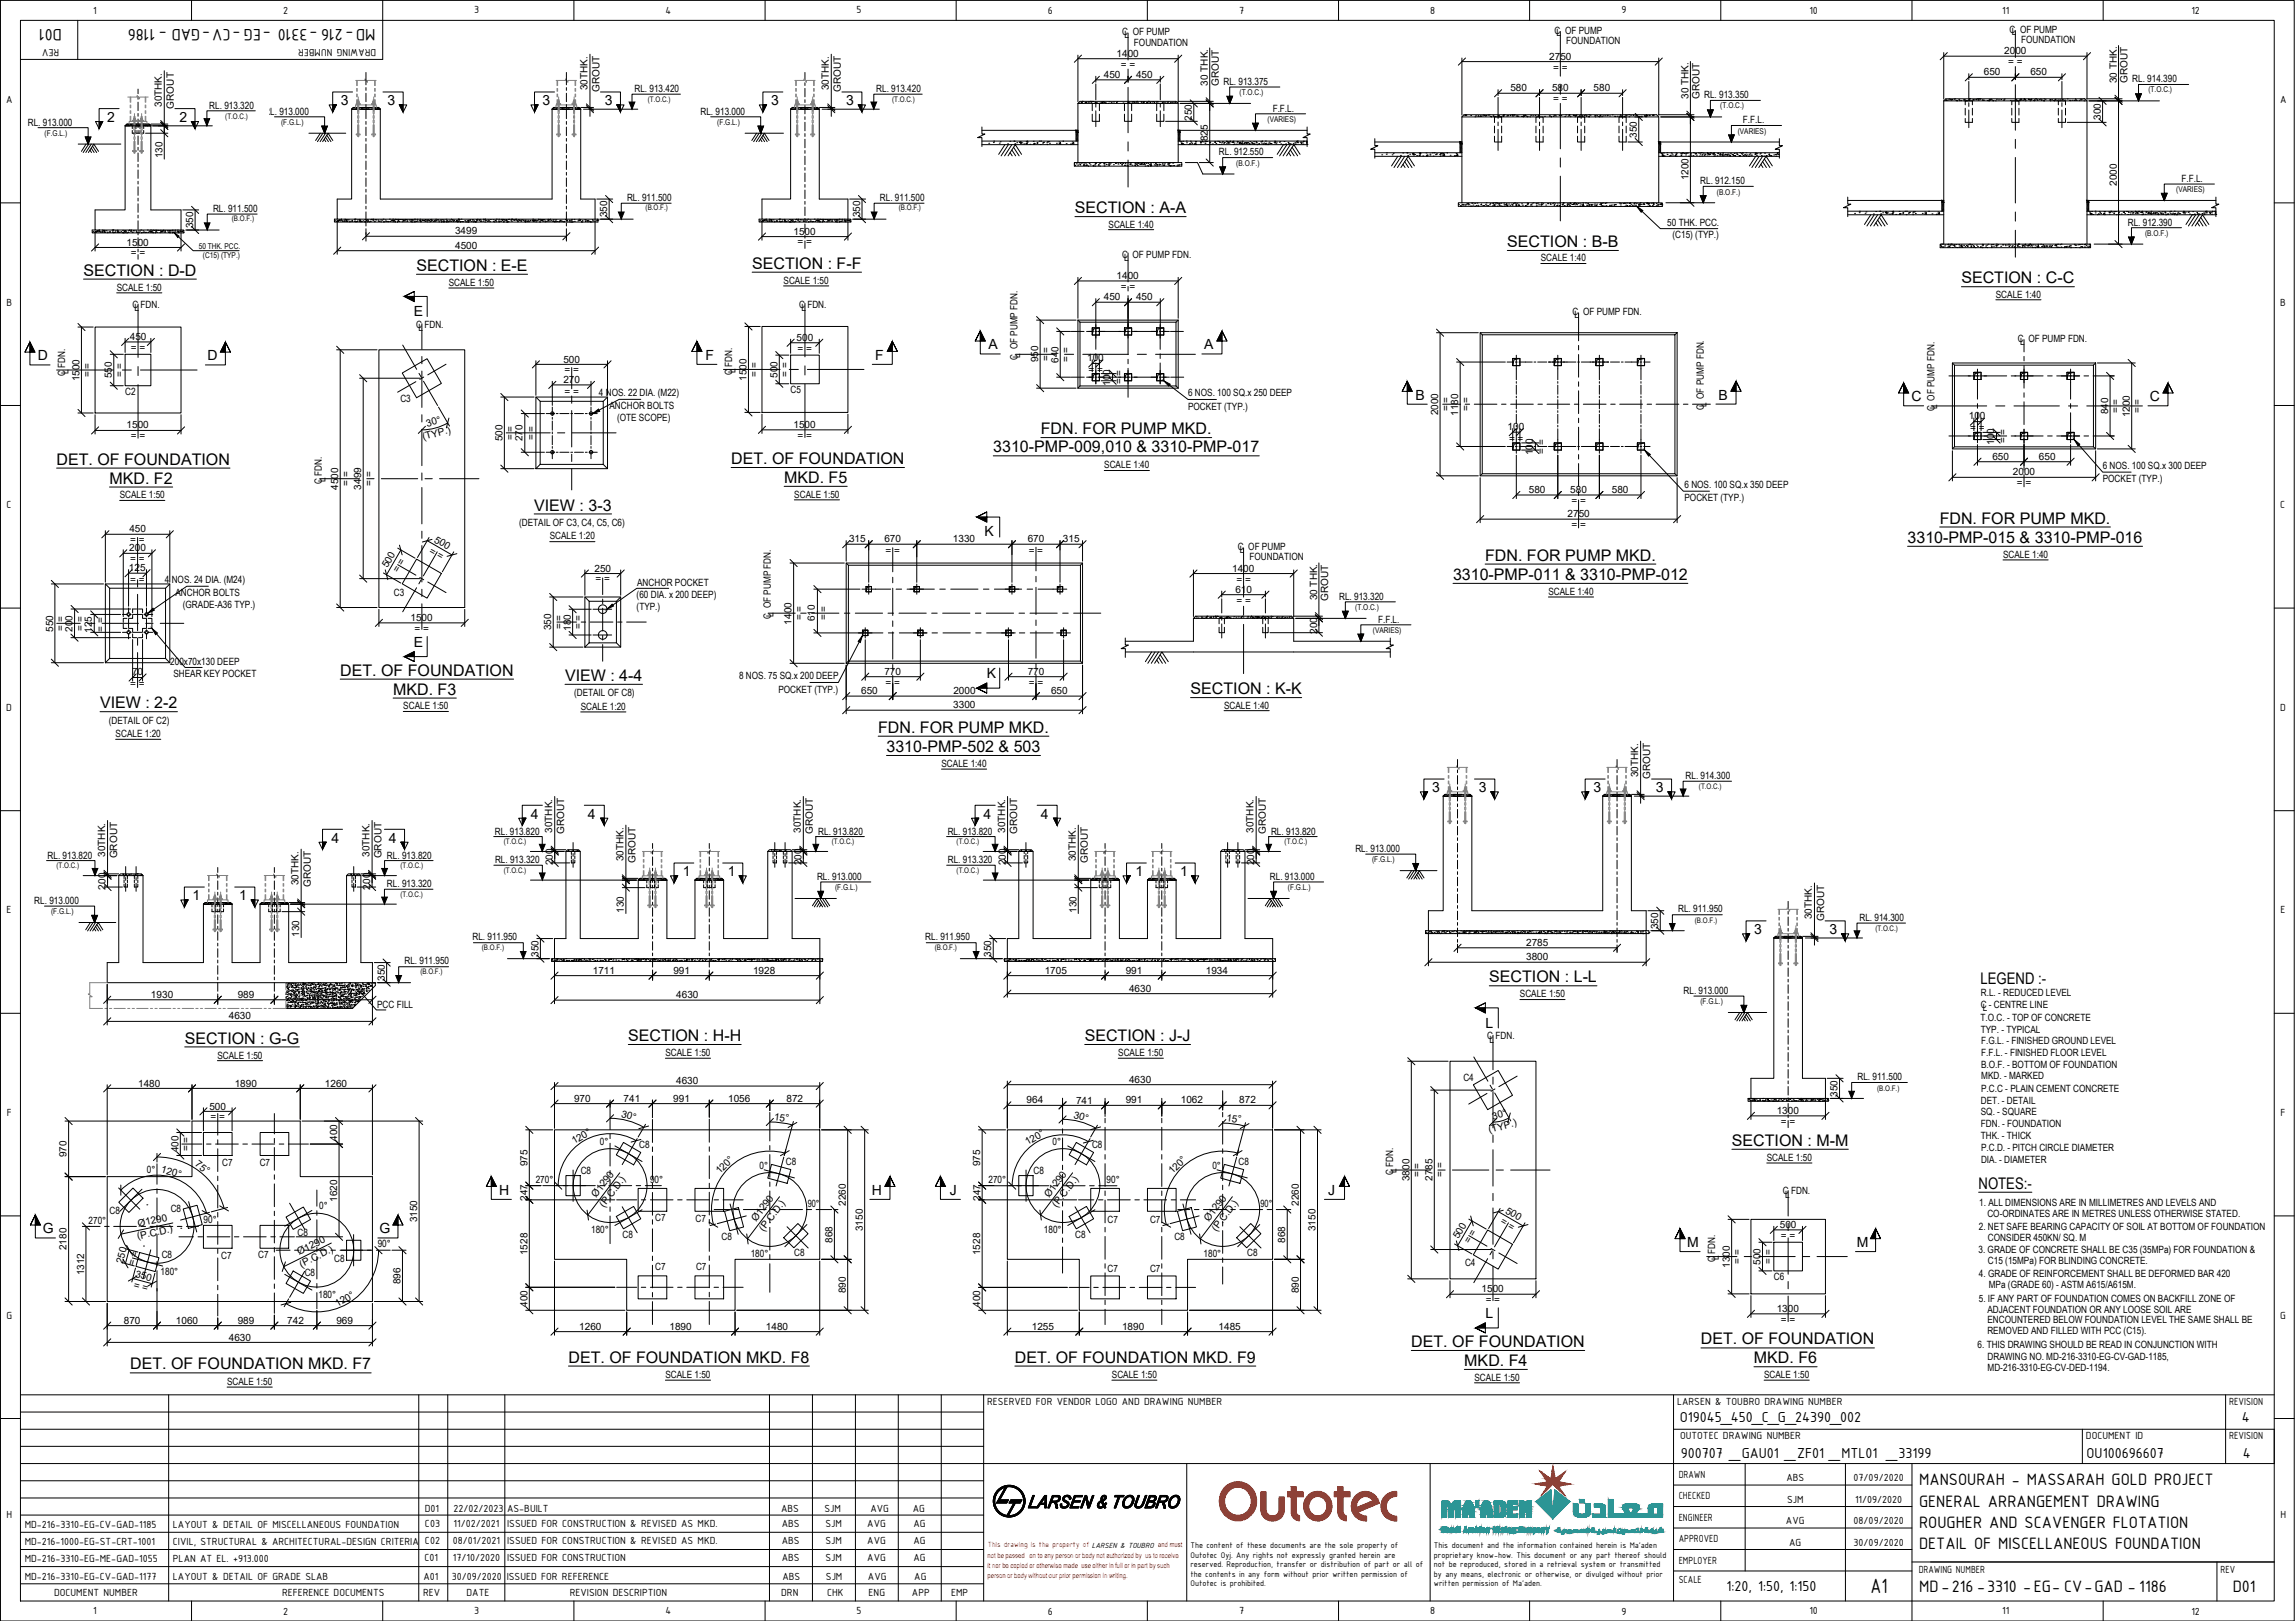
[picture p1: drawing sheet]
<svg xmlns="http://www.w3.org/2000/svg" width="841mm" height="594mm" viewBox="0 0 841 594" stroke-linecap="round" stroke-linejoin="round" font-family="sans-serif">
<defs><g id="words">
<text font-size="8.1" x="685.4" y="583.9">A1</text>
<g font-size="6.5">
<text x="22.7" y="10.6" transform="rotate(-180 22.7 10.6)">D01</text>
<text x="137.6" y="10.6" transform="rotate(-180 137.6 10.6)">MD-216 -3310 -EG -CV-GAD - 1186</text>
<text x="703.3" y="544.3">MANSOURAH - MASSARAH GOLD PROJECT</text>
<text x="703.3" y="552.1">GENERAL ARRANGEMENT DRAWING</text>
<text x="703.3" y="560">ROUGHER AND SCAVENGER FLOTATION</text>
<text x="703.3" y="567.9">DETAIL OF MISCELLANEOUS FOUNDATION</text>
<text x="703.3" y="583.6">MD-216 -3310 -EG- CV-GAD - 1186</text>
<text x="818.2" y="583.6">D01</text>
</g>
<g font-size="5.9">
<text x="393.9" y="78.1">SECTION : A-A</text>
<text x="552.4" y="90.5">SECTION : B-B</text>
<text x="30.6" y="101.1">SECTION : D-D</text>
<text x="152.6" y="99.2">SECTION : E-E</text>
<text x="275.6" y="98.5">SECTION : F-F</text>
<text x="718.8" y="103.8">SECTION : C-C</text>
<text x="381.4" y="159.1">FDN. FOR PUMP MKD.</text>
<text x="364" y="165.8">3310-PMP-009,010 &amp; 3310-PMP-017</text>
<text x="20.7" y="170.3">DET. OF FOUNDATION</text>
<text x="267.9" y="170.1">DET. OF FOUNDATION</text>
<text x="40.1" y="177.3">MKD. F2</text>
<text x="287.4" y="177">MKD. F5</text>
<text x="195.7" y="187.1">VIEW : 3-3</text>
<text x="710.8" y="191.9">FDN. FOR PUMP MKD.</text>
<text x="699.1" y="198.9">3310-PMP-015 &amp; 3310-PMP-016</text>
<text x="544.2" y="205.5">FDN. FOR PUMP MKD.</text>
<text x="532.5" y="212.5">3310-PMP-011 &amp; 3310-PMP-012</text>
<text x="124.7" y="247.7">DET. OF FOUNDATION</text>
<text x="207.1" y="249.6">VIEW : 4-4</text>
<text x="144.1" y="254.6">MKD. F3</text>
<text x="436.3" y="254.4">SECTION : K-K</text>
<text x="36.7" y="259.6">VIEW : 2-2</text>
<text x="321.8" y="268.5">FDN. FOR PUMP MKD.</text>
<text x="324.9" y="275.6">3310-PMP-502 &amp; 503</text>
<text x="545.8" y="360.1">SECTION : L-L</text>
<text x="725.8" y="360.7">LEGEND :-</text>
<text x="67.7" y="382.5">SECTION : G-G</text>
<text x="230.3" y="381.6">SECTION : H-H</text>
<text x="397.5" y="381.5">SECTION : J-J</text>
<text x="634.7" y="420">SECTION : M-M</text>
<text x="725.1" y="435.7">NOTES:-</text>
<text x="517.2" y="493.7">DET. OF FOUNDATION</text>
<text x="623.3" y="492.7">DET. OF FOUNDATION</text>
<text x="47.7" y="501.9">DET. OF FOUNDATION MKD. F7</text>
<text x="208.3" y="499.4">DET. OF FOUNDATION MKD. F8</text>
<text x="371.9" y="499.4">DET. OF FOUNDATION MKD. F9</text>
<text x="536.6" y="500.6">MKD. F4</text>
<text x="642.7" y="499.6">MKD. F6</text>
</g>
<g font-size="5.7">
<text x="615.6" y="521.2">O19045_450_C_G_24390_002</text>
<text x="821.5" y="521.2">4</text>
<text x="615.9" y="534.3">900707 _GAU01 _ZF01 _MTL01 _33199</text>
<text x="764.7" y="534.3">OU100696607</text>
<text x="821.9" y="534.3">4</text>
<text x="632.7" y="583.1">1:20, 1:50, 1:150</text>
</g>
<g font-size="5.1">
<text x="124.9" y="38.6">3</text>
<text x="141.9" y="38.6">3</text>
<text x="198.8" y="38.6">3</text>
<text x="221.7" y="38.6">3</text>
<text x="282.6" y="38.6">3</text>
<text x="310.1" y="38.6">3</text>
<text x="39.3" y="44.7">2</text>
<text x="65.7" y="44.7">2</text>
<text x="151.6" y="115.9">E</text>
<text x="258.6" y="131.9">F</text>
<text x="320.7" y="131.9">F</text>
<text x="362.2" y="128.1">A</text>
<text x="441.3" y="128">A</text>
<text x="13.8" y="132.1">D</text>
<text x="76" y="132.1">D</text>
<text x="518.8" y="146.5">B</text>
<text x="629.7" y="146.4">B</text>
<text x="700.5" y="147.1">C</text>
<text x="787.9" y="147.1">C</text>
<text x="360.8" y="196.5">K</text>
<text x="151.6" y="237.1">E</text>
<text x="361.6" y="248.4">K</text>
<text x="524.8" y="290.4">3</text>
<text x="542" y="290.4">3</text>
<text x="583.9" y="290.4">3</text>
<text x="606.8" y="290.4">3</text>
<text x="194.5" y="300">4</text>
<text x="215.5" y="300">4</text>
<text x="360.4" y="300">4</text>
<text x="381.4" y="300">4</text>
<text x="121.5" y="308.8">4</text>
<text x="142.5" y="308.8">4</text>
<text x="250.3" y="321.2">1</text>
<text x="266.7" y="321.2">1</text>
<text x="416.1" y="321.2">1</text>
<text x="432.5" y="321.2">1</text>
<text x="70.6" y="330">1</text>
<text x="87.6" y="330">1</text>
<text x="642.9" y="342.4">3</text>
<text x="670.4" y="342.4">3</text>
<text x="544.4" y="376.6">L</text>
<text x="183" y="437.9">H</text>
<text x="319.5" y="437.9">H</text>
<text x="348.1" y="437.9">J</text>
<text x="486.7" y="437.9">J</text>
<text x="15.7" y="452">G</text>
<text x="139.1" y="452">G</text>
<text x="618.3" y="457">M</text>
<text x="680.4" y="457">M</text>
<text x="544.4" y="483.1">L</text>
</g>
<g font-size="4.1">
<text x="34.2" y="5">1</text>
<text x="103.8" y="5.1">2</text>
<text x="173.8" y="4.9">3</text>
<text x="243.8" y="5">4</text>
<text x="313.9" y="4.9">5</text>
<text x="384" y="5.1">6</text>
<text x="454.1" y="5">7</text>
<text x="524.1" y="5">8</text>
<text x="594.2" y="4.9">9</text>
<text x="663.1" y="5">10</text>
<text x="733.7" y="5">11</text>
<text x="803.1" y="5.1">12</text>
<text x="21.7" y="17.9" transform="rotate(-180 21.7 17.9)">REV</text>
<text x="137.8" y="17.9" transform="rotate(-180 137.8 17.9)">DRAWING NUMBER</text>
<text x="2.2" y="37.7">A</text>
<text x="835.5" y="37.7">A</text>
<text x="2.4" y="112">B</text>
<text x="835.6" y="112">B</text>
<text x="2.4" y="186.2">C</text>
<text x="835.6" y="186.2">C</text>
<text x="2.3" y="260.5">D</text>
<text x="835.6" y="260.5">D</text>
<text x="2.4" y="334.7">E</text>
<text x="835.7" y="334.7">E</text>
<text x="2.5" y="409">F</text>
<text x="835.7" y="409">F</text>
<text x="2.4" y="483.2">G</text>
<text x="835.6" y="483.2">G</text>
<text x="361.8" y="514.9">RESERVED FOR VENDOR LOGO AND DRAWING NUMBER</text>
<text x="614.6" y="514.9">LARSEN &amp; TOUBRO DRAWING NUMBER</text>
<text x="816.9" y="514.9">REVISION</text>
<text x="615.7" y="527.4">OUTOTEC DRAWING NUMBER</text>
<text x="764.4" y="527.4">DOCUMENT ID</text>
<text x="816.9" y="527.4">REVISION</text>
<text x="615.2" y="541.6">DRAWN</text>
<text x="654.6" y="542.9">ABS</text>
<text x="679.3" y="542.9">07/09/2020</text>
<text x="615.2" y="549.5">CHECKED</text>
<text x="654.9" y="550.8">SJM</text>
<text x="679.8" y="550.8">11/09/2020</text>
<text x="2.4" y="556.4">H</text>
<text x="155.7" y="554">D01</text>
<text x="166.2" y="554">22/02/2023</text>
<text x="185.8" y="554">AS-BUILT</text>
<text x="286.2" y="554">ABS</text>
<text x="302.2" y="554">SJM</text>
<text x="319" y="554">AVG</text>
<text x="334.5" y="554">AG</text>
<text x="615.2" y="557.4">ENGINEER</text>
<text x="835.7" y="556.4">H</text>
<text x="9.1" y="560">MD-216-3310-EG-CV-GAD-1185</text>
<text x="63.4" y="560">LAYOUT &amp; DETAIL OF MISCELLANEOUS FOUNDATION</text>
<text x="155.7" y="559.5">C03</text>
<text x="166.2" y="559.5">11/02/2021</text>
<text x="185.8" y="559.5">ISSUED FOR CONSTRUCTION &amp; REVISED AS MKD.</text>
<text x="286.5" y="559.5">ABS</text>
<text x="302.5" y="559.5">SJM</text>
<text x="317.8" y="559.5">AVG</text>
<text x="334.8" y="559.5">AG</text>
<text x="654.5" y="558.7">AVG</text>
<text x="679.3" y="558.7">08/09/2020</text>
<text x="9.1" y="566.3">MD-216-1000-EG-ST-CRT-1001</text>
<text x="63.4" y="566.3">CIVIL, STRUCTURAL &amp; ARCHITECTURAL-DESIGN CRITERIA</text>
<text x="155.7" y="565.8">C02</text>
<text x="166" y="565.8">08/01/2021</text>
<text x="185.8" y="565.8">ISSUED FOR CONSTRUCTION &amp; REVISED AS MKD.</text>
<text x="286.5" y="565.8">ABS</text>
<text x="302.5" y="565.8">SJM</text>
<text x="317.8" y="565.8">AVG</text>
<text x="334.8" y="565.8">AG</text>
<text x="615.2" y="565.2">APPROVED</text>
<text x="655.7" y="566.6">AG</text>
<text x="679.3" y="566.6">30/09/2020</text>
<text x="9.1" y="572.6">MD-216-3310-EG-ME-GAD-1055</text>
<text x="63.4" y="572.6">PLAN AT EL. +913.000</text>
<text x="155.6" y="572.1">C01</text>
<text x="165.9" y="572.1">17/10/2020</text>
<text x="185.8" y="572.1">ISSUED FOR CONSTRUCTION</text>
<text x="286.5" y="572.1">ABS</text>
<text x="302.5" y="572.1">SJM</text>
<text x="317.8" y="572.1">AVG</text>
<text x="334.8" y="572.1">AG</text>
<text x="615.2" y="573.1">EMPLOYER</text>
<text x="9.1" y="578.9">MD-216-3310-EG-CV-GAD-1177</text>
<text x="63.4" y="578.9">LAYOUT &amp; DETAIL OF GRADE SLAB</text>
<text x="155.2" y="578.9">A01</text>
<text x="165.5" y="578.9">30/09/2020</text>
<text x="185.7" y="578.9">ISSUED FOR REFERENCE</text>
<text x="286.7" y="578.9">ABS</text>
<text x="302.7" y="578.9">SJM</text>
<text x="318.1" y="578.9">AVG</text>
<text x="335" y="578.9">AG</text>
<text x="615.2" y="580.3">SCALE</text>
<text x="703.1" y="576.3">DRAWING NUMBER</text>
<text x="813.8" y="576.3">REV</text>
<text x="19.8" y="584.9">DOCUMENT NUMBER</text>
<text x="103.4" y="584.9">REFERENCE DOCUMENTS</text>
<text x="155.1" y="584.9">REV</text>
<text x="171" y="584.9">DATE</text>
<text x="208.8" y="584.9">REVISION DESCRIPTION</text>
<text x="286.3" y="584.9">DRN</text>
<text x="303.1" y="584.9">CHK</text>
<text x="318.3" y="584.9">ENG</text>
<text x="334.2" y="584.9">APP</text>
<text x="348.6" y="584.9">EMP</text>
<text x="34.2" y="591.6">1</text>
<text x="103.8" y="591.7">2</text>
<text x="173.8" y="591.6">3</text>
<text x="243.8" y="591.6">4</text>
<text x="313.9" y="591.6">5</text>
<text x="384" y="591.7">6</text>
<text x="454.1" y="591.6">7</text>
<text x="524.1" y="591.6">8</text>
<text x="594.2" y="591.7">9</text>
<text x="663.1" y="591.6">10</text>
<text x="733.7" y="591.6">11</text>
<text x="803.1" y="591.7">12</text>
</g>
<g font-size="3.7">
<text x="736.4" y="12">C OF PUMP</text>
<text x="411.3" y="12.9">C OF PUMP</text>
<text x="412" y="13.9">L</text>
<text x="415.5" y="16.7">FOUNDATION</text>
<text x="569.7" y="12.3">C OF PUMP</text>
<text x="570.4" y="13.3">L</text>
<text x="574" y="16.1">FOUNDATION</text>
<text x="737.2" y="13">L</text>
<text x="740.7" y="15.8">FOUNDATION</text>
<text x="409.2" y="20.8">1400</text>
<text x="567.7" y="21.9">2750</text>
<text x="734.5" y="19.9">2000</text>
<text x="735.9" y="23.8">= =</text>
<text x="404.5" y="28.5">450</text>
<text x="410.7" y="24.8">= =</text>
<text x="416.3" y="28.5">450</text>
<text x="569.1" y="25.9">= =</text>
<text x="727" y="27.7">650</text>
<text x="744.1" y="27.7">650</text>
<text x="215.3" y="33.1" transform="rotate(-90 215.3 33.1)">30THK.</text>
<text x="219.7" y="33.7" transform="rotate(-90 219.7 33.7)">GROUT</text>
<text x="232.5" y="33.8">RL. 913.420</text>
<text x="303.7" y="33.1" transform="rotate(-90 303.7 33.1)">30THK.</text>
<text x="308.1" y="33.7" transform="rotate(-90 308.1 33.7)">GROUT</text>
<text x="321.1" y="33.8">RL. 913.420</text>
<text x="442.6" y="31.4" transform="rotate(-90 442.6 31.4)">30 THK.</text>
<text x="446.7" y="31.4" transform="rotate(-90 446.7 31.4)">GROUT</text>
<text x="448.4" y="31">RL. 913.375</text>
<text x="553.5" y="33.5">580</text>
<text x="568.7" y="33.5">580</text>
<text x="584" y="33.5">580</text>
<text x="624.5" y="35.9">RL. 913.350</text>
<text x="775.7" y="30.5" transform="rotate(-90 775.7 30.5)">30 THK.</text>
<text x="779.7" y="30.5" transform="rotate(-90 779.7 30.5)">GROUT</text>
<text x="781.4" y="30.1">RL. 914.390</text>
<text x="59.3" y="39.2" transform="rotate(-90 59.3 39.2)">30THK.</text>
<text x="63.7" y="39.8" transform="rotate(-90 63.7 39.8)">GROUT</text>
<text x="76.7" y="39.9">RL. 913.320</text>
<text x="466.4" y="41">F.F.L.</text>
<text x="569.1" y="37.5">= =</text>
<text x="618.7" y="36.3" transform="rotate(-90 618.7 36.3)">30 THK.</text>
<text x="622.8" y="36.3" transform="rotate(-90 622.8 36.3)">GROUT</text>
<text x="10.2" y="46">RL. 913.000</text>
<text x="96.9" y="42">RL. 913.000</text>
<text x="256.7" y="42">RL. 913.000</text>
<text x="436.8" y="44.2" transform="rotate(-90 436.8 44.2)">250</text>
<text x="638.7" y="45.2">F.F.L.</text>
<text x="769.8" y="44" transform="rotate(-90 769.8 44)">300</text>
<text x="442.6" y="51.8" transform="rotate(-90 442.6 51.8)">825</text>
<text x="599.9" y="50.5" transform="rotate(-90 599.9 50.5)">350</text>
<text x="59.5" y="58.1" transform="rotate(-90 59.5 58.1)">130</text>
<text x="446.7" y="57">RL. 912.550</text>
<text x="618.7" y="66.1" transform="rotate(-90 618.7 66.1)">1200</text>
<text x="623.1" y="67.5">RL. 912.150</text>
<text x="775.7" y="68.2" transform="rotate(-90 775.7 68.2)">2000</text>
<text x="799.4" y="66.6">F.F.L.</text>
<text x="78.1" y="77.6">RL. 911.500</text>
<text x="229.8" y="73.6">RL. 911.500</text>
<text x="322.5" y="73.6">RL. 911.500</text>
<text x="70.8" y="83.7" transform="rotate(-90 70.8 83.7)">350</text>
<text x="222.5" y="79.7" transform="rotate(-90 222.5 79.7)">350</text>
<text x="315.2" y="79.7" transform="rotate(-90 315.2 79.7)">350</text>
<text x="406.2" y="83.4">SCALE 1:40</text>
<text x="611" y="82.9">50 THK. PCC.</text>
<text x="779.7" y="82.6">RL. 912.390</text>
<text x="166.8" y="85.9">3499</text>
<text x="290.8" y="86">1500</text>
<text x="292.3" y="90">= =</text>
<text x="612.9" y="87.4">(C15) (TYP.)</text>
<text x="46.4" y="90">1500</text>
<text x="47.9" y="94">= =</text>
<text x="166.8" y="91.2">4500</text>
<text x="411.2" y="94.7">C OF PUMP FDN.</text>
<text x="411.9" y="95.6">L</text>
<text x="564.6" y="95.8">SCALE 1:40</text>
<text x="42.8" y="106.6">SCALE 1:50</text>
<text x="164.5" y="104.7">SCALE 1:50</text>
<text x="287.1" y="104">SCALE 1:50</text>
<text x="409.2" y="102.2">1400</text>
<text x="410.7" y="106.2">= =</text>
<text x="48.5" y="112.8">C FDN.</text>
<text x="292.9" y="112.7">C FDN.</text>
<text x="404.5" y="110">450</text>
<text x="416.3" y="110">450</text>
<text x="731.4" y="109.1">SCALE 1:40</text>
<text x="49.3" y="114.1">L</text>
<text x="293.7" y="114">L</text>
<text x="576.3" y="115.6">C OF PUMP FDN.</text>
<text x="577" y="116.6">L</text>
<text x="47.6" y="124.6">450</text>
<text x="152.5" y="120.2">C FDN.</text>
<text x="153.3" y="121.5">L</text>
<text x="291.9" y="124.9">500</text>
<text x="739.5" y="125.4">C OF PUMP FDN.</text>
<text x="47.9" y="128.6">= =</text>
<text x="292.3" y="128.9">= =</text>
<text x="372.9" y="131.9" transform="rotate(-90 372.9 131.9)">C OF PUMP FDN.</text>
<text x="373.8" y="131.1" transform="rotate(-90 373.8 131.1)">L</text>
<text x="740.3" y="126.4">L</text>
<text x="23.8" y="137.7" transform="rotate(-90 23.8 137.7)">C FDN.</text>
<text x="25.1" y="136.9" transform="rotate(-90 25.1 136.9)">L</text>
<text x="206.5" y="132.9">500</text>
<text x="206.8" y="136.8">= =</text>
<text x="268.3" y="137.5" transform="rotate(-90 268.3 137.5)">C FDN.</text>
<text x="269.5" y="136.7" transform="rotate(-90 269.5 136.7)">L</text>
<text x="380.4" y="132.8" transform="rotate(-90 380.4 132.8)">950</text>
<text x="384.4" y="132.4" transform="rotate(-90 384.4 132.4)">= =</text>
<text x="387.9" y="132.9" transform="rotate(-90 387.9 132.9)">640</text>
<text x="391.8" y="132.5" transform="rotate(-90 391.8 132.5)">= =</text>
<text x="398.4" y="132.3">100</text>
<text x="398.9" y="136.7">= =</text>
<text x="29.2" y="139.8" transform="rotate(-90 29.2 139.8)">1500</text>
<text x="33.1" y="138.3" transform="rotate(-90 33.1 138.3)">= =</text>
<text x="41" y="138.7" transform="rotate(-90 41 138.7)">550</text>
<text x="45" y="138.3" transform="rotate(-90 45 138.3)">= =</text>
<text x="206.5" y="140.2">270</text>
<text x="273.6" y="139.6" transform="rotate(-90 273.6 139.6)">1500</text>
<text x="277.5" y="138" transform="rotate(-90 277.5 138)">= =</text>
<text x="284.9" y="138.4" transform="rotate(-90 284.9 138.4)">500</text>
<text x="288.9" y="138" transform="rotate(-90 288.9 138)">= =</text>
<text x="406.8" y="141.4" transform="rotate(-90 406.8 141.4)">100</text>
<text x="411.2" y="140.9" transform="rotate(-90 411.2 140.9)">= =</text>
<text x="45.8" y="144.9">C2</text>
<text x="146.7" y="147.2">C3</text>
<text x="206.8" y="144.6">= =</text>
<text x="219.5" y="145.3">4 NOS. 22 DIA. (M22)</text>
<text x="289.7" y="144.1">C5</text>
<text x="435.4" y="145.3">6 NOS. 100 SQ.x 250 DEEP</text>
<text x="625.3" y="149.3" transform="rotate(-90 625.3 149.3)">L</text>
<text x="709.8" y="149.9" transform="rotate(-90 709.8 149.9)">L</text>
<text x="223.4" y="150">ANCHOR BOLTS</text>
<text x="226.1" y="154.2">(OTE SCOPE)</text>
<text x="435.4" y="150.1">POCKET (TYP.)</text>
<text x="527" y="152.2" transform="rotate(-90 527 152.2)">2000</text>
<text x="531" y="150.8" transform="rotate(-90 531 150.8)">= =</text>
<text x="534.4" y="152.3" transform="rotate(-90 534.4 152.3)">1180</text>
<text x="538.4" y="150.8" transform="rotate(-90 538.4 150.8)">= =</text>
<text x="624.4" y="150.1" transform="rotate(-90 624.4 150.1)">C OF PUMP FDN.</text>
<text x="708.9" y="150.7" transform="rotate(-90 708.9 150.7)">C OF PUMP FDN.</text>
<text x="721.5" y="153.7">100</text>
<text x="772.5" y="151.8" transform="rotate(-90 772.5 151.8)">840</text>
<text x="776.5" y="151.4" transform="rotate(-90 776.5 151.4)">= =</text>
<text x="780.5" y="153" transform="rotate(-90 780.5 153)">1200</text>
<text x="784.4" y="151.4" transform="rotate(-90 784.4 151.4)">= =</text>
<text x="46.4" y="157">1500</text>
<text x="47.9" y="161.1">= =</text>
<text x="155.2" y="161.3" transform="rotate(-15 155.2 161.3)">(TYP.)</text>
<text x="156.5" y="156.4" transform="rotate(-15 156.5 156.4)">30°</text>
<text x="184.1" y="161.7" transform="rotate(-90 184.1 161.7)">500</text>
<text x="188.1" y="161.3" transform="rotate(-90 188.1 161.3)">= =</text>
<text x="191.4" y="161.7" transform="rotate(-90 191.4 161.7)">270</text>
<text x="195.8" y="161.3" transform="rotate(-90 195.8 161.3)">= =</text>
<text x="290.8" y="156.8">1500</text>
<text x="292.3" y="160.8">= =</text>
<text x="552.5" y="157.5">100</text>
<text x="553" y="161.9">= =</text>
<text x="722" y="158">= =</text>
<text x="561.8" y="166.8" transform="rotate(-90 561.8 166.8)">100</text>
<text x="566.2" y="166.3" transform="rotate(-90 566.2 166.3)">= =</text>
<text x="730.8" y="163" transform="rotate(-90 730.8 163)">100</text>
<text x="735.2" y="162.4" transform="rotate(-90 735.2 162.4)">= =</text>
<text x="404.7" y="171.7">SCALE 1:40</text>
<text x="730.1" y="168.5">650</text>
<text x="747.2" y="168.5">650</text>
<text x="770.6" y="171.9">6 NOS. 100 SQ.x 300 DEEP</text>
<text x="118" y="177.3" transform="rotate(-90 118 177.3)">C FDN.</text>
<text x="119.3" y="176.5" transform="rotate(-90 119.3 176.5)">L</text>
<text x="124" y="179.5" transform="rotate(-90 124 179.5)">4500</text>
<text x="127.9" y="178.1" transform="rotate(-90 127.9 178.1)">= =</text>
<text x="132.4" y="179.4" transform="rotate(-90 132.4 179.4)">3499</text>
<text x="136.4" y="178" transform="rotate(-90 136.4 178)">= =</text>
<text x="617.3" y="178.9">6 NOS. 100 SQ.x 350 DEEP</text>
<text x="737.7" y="174.2">2000</text>
<text x="739.1" y="178.2">= =</text>
<text x="770.6" y="176.7">POCKET (TYP.)</text>
<text x="43.9" y="182.6">SCALE 1:50</text>
<text x="291.1" y="182.4">SCALE 1:50</text>
<text x="560.2" y="180.7">580</text>
<text x="575.4" y="180.7">580</text>
<text x="575.9" y="184.7">= =</text>
<text x="590.7" y="180.7">580</text>
<text x="617.3" y="183.7">POCKET (TYP.)</text>
<text x="574.5" y="189.6">2750</text>
<text x="47.4" y="195.1">450</text>
<text x="190.2" y="192.8">(DETAIL OF C3, C4, C5, C6)</text>
<text x="201.5" y="197.7">SCALE 1:20</text>
<text x="575.9" y="193.6">= =</text>
<text x="47.4" y="202.1">200</text>
<text x="47.8" y="199.1">= =</text>
<text x="157.1" y="202.5" transform="rotate(30 157.1 202.5)">= =</text>
<text x="158.9" y="198.5" transform="rotate(30 158.9 198.5)">500</text>
<text x="311.1" y="198.8">315</text>
<text x="324.1" y="198.6">670</text>
<text x="324.5" y="203">= =</text>
<text x="349.2" y="198.8">1330</text>
<text x="376.6" y="198.6">670</text>
<text x="377" y="203">= =</text>
<text x="389.5" y="198.8">315</text>
<text x="453.6" y="201.6">C OF PUMP</text>
<text x="454.4" y="202.6">L</text>
<text x="47.2" y="209.2">125</text>
<text x="47.8" y="206.1">= =</text>
<text x="142" y="208.3" transform="rotate(-60 142 208.3)">500</text>
<text x="217.8" y="209.5">250</text>
<text x="451.5" y="209.5">1400</text>
<text x="457.9" y="205.4">FOUNDATION</text>
<text x="734" y="204.4">SCALE 1:40</text>
<text x="47.8" y="213.6">= =</text>
<text x="60.4" y="213.8">4 NOS. 24 DIA. (M24)</text>
<text x="146" y="210.2" transform="rotate(-60 146 210.2)">= =</text>
<text x="218.2" y="213.5">= =</text>
<text x="233.5" y="214.7">ANCHOR POCKET</text>
<text x="453.1" y="213.5">= =</text>
<text x="64.3" y="218.5">ANCHOR BOLTS</text>
<text x="144.4" y="218.3">C3</text>
<text x="233.3" y="219.1">(60 DIA. x 200 DEEP)</text>
<text x="452.7" y="217.3">610</text>
<text x="453.1" y="221.2">= =</text>
<text x="482.6" y="220.1" transform="rotate(-90 482.6 220.1)">30 THK.</text>
<text x="486.7" y="220.1" transform="rotate(-90 486.7 220.1)">GROUT</text>
<text x="490.7" y="219.7">RL. 913.320</text>
<text x="567.4" y="218">SCALE 1:40</text>
<text x="67" y="222.8">(GRADE-A36 TYP.)</text>
<text x="150.4" y="227.6">1500</text>
<text x="233.3" y="223.6">(TYP.)</text>
<text x="282.5" y="226.8" transform="rotate(-90 282.5 226.8)">C OF PUMP FDN.</text>
<text x="283.4" y="226" transform="rotate(-90 283.4 226)">L</text>
<text x="294.1" y="227.4" transform="rotate(-90 294.1 227.4)">= =</text>
<text x="298.7" y="227.8" transform="rotate(-90 298.7 227.8)">610</text>
<text x="303" y="227.4" transform="rotate(-90 303 227.4)">= =</text>
<text x="19.4" y="231.5" transform="rotate(-90 19.4 231.5)">550</text>
<text x="23.4" y="231.1" transform="rotate(-90 23.4 231.1)">= =</text>
<text x="26.6" y="231.5" transform="rotate(-90 26.6 231.5)">200</text>
<text x="30.6" y="231.1" transform="rotate(-90 30.6 231.1)">= =</text>
<text x="33.7" y="232" transform="rotate(-90 33.7 232)">125</text>
<text x="38.1" y="231.5" transform="rotate(-90 38.1 231.5)">= =</text>
<text x="151.9" y="231.5">= =</text>
<text x="202" y="231" transform="rotate(-90 202 231)">350</text>
<text x="206" y="230.6" transform="rotate(-90 206 230.6)">= =</text>
<text x="209.2" y="231.2" transform="rotate(-90 209.2 231.2)">180</text>
<text x="213.1" y="230.6" transform="rotate(-90 213.1 230.6)">= =</text>
<text x="290.1" y="228.9" transform="rotate(-90 290.1 228.9)">1400</text>
<text x="482.6" y="232.3" transform="rotate(-90 482.6 232.3)">200</text>
<text x="505" y="228.2">F.F.L.</text>
<text x="62.4" y="243.7">200x70x130 DEEP</text>
<text x="47.8" y="251.8">= =</text>
<text x="48.4" y="247.5">70</text>
<text x="63.5" y="248.1">SHEAR KEY POCKET</text>
<text x="270.8" y="249">8 NOS. 75 SQ.x 200 DEEP</text>
<text x="324.1" y="247.3">770</text>
<text x="324.5" y="251.3">= =</text>
<text x="376.6" y="247.3">770</text>
<text x="377" y="251.3">= =</text>
<text x="210.4" y="255.2">(DETAIL OF C8)</text>
<text x="285.2" y="253.8">POCKET (TYP.)</text>
<text x="315.6" y="254.4">650</text>
<text x="349.4" y="254.4">2000</text>
<text x="385.1" y="254.4">650</text>
<text x="147.8" y="260">SCALE 1:50</text>
<text x="212.8" y="260.2">SCALE 1:20</text>
<text x="349.3" y="259.6">3300</text>
<text x="448.6" y="259.7">SCALE 1:40</text>
<text x="39.9" y="265.3">(DETAIL OF C2)</text>
<text x="42.4" y="270.2">SCALE 1:20</text>
<text x="345" y="281.1">SCALE 1:40</text>
<text x="600.3" y="284.9" transform="rotate(-90 600.3 284.9)">30THK.</text>
<text x="604.7" y="285.4" transform="rotate(-90 604.7 285.4)">GROUT</text>
<text x="617.7" y="285.6">RL. 914.300</text>
<text x="181.4" y="305.9">RL. 913.820</text>
<text x="202.4" y="305.2" transform="rotate(-90 202.4 305.2)">30THK.</text>
<text x="206.8" y="305.7" transform="rotate(-90 206.8 305.7)">GROUT</text>
<text x="293.5" y="305.2" transform="rotate(-90 293.5 305.2)">30THK.</text>
<text x="297.9" y="305.7" transform="rotate(-90 297.9 305.7)">GROUT</text>
<text x="299.8" y="305.9">RL. 913.820</text>
<text x="347.3" y="305.9">RL. 913.820</text>
<text x="368.3" y="305.2" transform="rotate(-90 368.3 305.2)">30THK.</text>
<text x="372.7" y="305.7" transform="rotate(-90 372.7 305.7)">GROUT</text>
<text x="459.4" y="305.2" transform="rotate(-90 459.4 305.2)">30THK.</text>
<text x="463.8" y="305.7" transform="rotate(-90 463.8 305.7)">GROUT</text>
<text x="465.8" y="305.9">RL. 913.820</text>
<text x="17.4" y="314.7">RL. 913.820</text>
<text x="38.5" y="314" transform="rotate(-90 38.5 314)">30THK.</text>
<text x="42.9" y="314.6" transform="rotate(-90 42.9 314.6)">GROUT</text>
<text x="135.4" y="314" transform="rotate(-90 135.4 314)">30THK.</text>
<text x="139.8" y="314.6" transform="rotate(-90 139.8 314.6)">GROUT</text>
<text x="141.8" y="314.7">RL. 913.820</text>
<text x="181.4" y="316.4">RL. 913.320</text>
<text x="202.6" y="317.2" transform="rotate(-90 202.6 317.2)">200</text>
<text x="228.4" y="315.7" transform="rotate(-90 228.4 315.7)">30THK.</text>
<text x="232.8" y="316.2" transform="rotate(-90 232.8 316.2)">GROUT</text>
<text x="293.7" y="317.2" transform="rotate(-90 293.7 317.2)">200</text>
<text x="347.3" y="316.4">RL. 913.320</text>
<text x="368.6" y="317.2" transform="rotate(-90 368.6 317.2)">200</text>
<text x="394.3" y="315.7" transform="rotate(-90 394.3 315.7)">30THK.</text>
<text x="398.7" y="316.2" transform="rotate(-90 398.7 316.2)">GROUT</text>
<text x="459.6" y="317.2" transform="rotate(-90 459.6 317.2)">200</text>
<text x="496.7" y="312.3">RL. 913.000</text>
<text x="299.4" y="322.5">RL. 913.000</text>
<text x="465.4" y="322.5">RL. 913.000</text>
<text x="38.7" y="326" transform="rotate(-90 38.7 326)">200</text>
<text x="109.4" y="324.5" transform="rotate(-90 109.4 324.5)">30THK.</text>
<text x="113.9" y="325" transform="rotate(-90 113.9 325)">GROUT</text>
<text x="135.6" y="326" transform="rotate(-90 135.6 326)">200</text>
<text x="141.8" y="325.2">RL. 913.320</text>
<text x="12.6" y="331.3">RL. 913.000</text>
<text x="228.6" y="334.5" transform="rotate(-90 228.6 334.5)">130</text>
<text x="394.5" y="334.5" transform="rotate(-90 394.5 334.5)">130</text>
<text x="615" y="334.4">RL. 911.950</text>
<text x="607.7" y="340.5" transform="rotate(-90 607.7 340.5)">350</text>
<text x="664" y="336.9" transform="rotate(-90 664 336.9)">30THK.</text>
<text x="668.4" y="337.5" transform="rotate(-90 668.4 337.5)">GROUT</text>
<text x="681.4" y="337.6">RL. 914.300</text>
<text x="109.6" y="343.3" transform="rotate(-90 109.6 343.3)">130</text>
<text x="173.1" y="344.6">RL. 911.950</text>
<text x="339.1" y="344.6">RL. 911.950</text>
<text x="559.3" y="346.7">2785</text>
<text x="148.2" y="353.5">RL. 911.950</text>
<text x="197.3" y="350.7" transform="rotate(-90 197.3 350.7)">350</text>
<text x="363.3" y="350.7" transform="rotate(-90 363.3 350.7)">350</text>
<text x="559.3" y="351.9">3800</text>
<text x="141" y="359.5" transform="rotate(-90 141 359.5)">350</text>
<text x="217.3" y="356.9">1711</text>
<text x="246.8" y="356.9">991</text>
<text x="276" y="356.9">1928</text>
<text x="382.9" y="356.9">1705</text>
<text x="412.5" y="356.9">991</text>
<text x="441.9" y="356.9">1934</text>
<text x="55.3" y="365.7">1930</text>
<text x="87.1" y="365.7">989</text>
<text x="114.6" y="365.7">1711</text>
<text x="247.8" y="365.8">4630</text>
<text x="413.8" y="363.5">4630</text>
<text x="557" y="365.6">SCALE 1:50</text>
<text x="617" y="364.3">RL. 913.000</text>
<text x="725.9" y="365.2">R.L. - REDUCED LEVEL</text>
<text x="138.2" y="369.3">PCC FILL</text>
<text x="725.8" y="369.6">C - CENTRE LINE</text>
<text x="726.6" y="370.4">L</text>
<text x="83.9" y="373.6">4630</text>
<text x="725.8" y="374.3">T.O.C. - TOP OF CONCRETE</text>
<text x="545" y="380.9">C FDN.</text>
<text x="545.8" y="382.2">L</text>
<text x="725.9" y="378.7">TYP. - TYPICAL</text>
<text x="726.1" y="382.7">F.G.L. - FINISHED GROUND LEVEL</text>
<text x="79.7" y="388">SCALE 1:50</text>
<text x="243.8" y="387.1">SCALE 1:50</text>
<text x="409.8" y="387.1">SCALE 1:50</text>
<text x="726.1" y="387">F.F.L. - FINISHED FLOOR LEVEL</text>
<text x="680.7" y="395.9">RL. 911.500</text>
<text x="726" y="391.3">B.O.F. - BOTTOM OF FOUNDATION</text>
<text x="726.1" y="395.6">MKD. - MARKED</text>
<text x="50.6" y="398.2">1480</text>
<text x="86" y="398.2">1890</text>
<text x="119.1" y="398.2">1260</text>
<text x="247.8" y="397.3">4630</text>
<text x="413.8" y="396.8">4630</text>
<text x="536.3" y="396.1">C4</text>
<text x="673.4" y="401.9" transform="rotate(-90 673.4 401.9)">350</text>
<text x="726" y="400.1">P.C.C - PLAIN CEMENT CONCRETE</text>
<text x="76.8" y="406.6">500</text>
<text x="210.4" y="403.8">970</text>
<text x="228.5" y="403.8">741</text>
<text x="246.7" y="403.8">991</text>
<text x="266.8" y="403.8">1056</text>
<text x="288.2" y="403.8">872</text>
<text x="376.2" y="404.4">964</text>
<text x="394.3" y="404.4">741</text>
<text x="412.5" y="404.4">991</text>
<text x="432.7" y="404.4">1062</text>
<text x="454.2" y="404.4">872</text>
<text x="725.9" y="404.5">DET. - DETAIL</text>
<text x="77.1" y="410.6">= =</text>
<text x="227.5" y="409.3" transform="rotate(15 227.5 409.3)">30°</text>
<text x="283.5" y="410.4" transform="rotate(7 283.5 410.4)">15°</text>
<text x="393.2" y="409.7" transform="rotate(15 393.2 409.7)">30°</text>
<text x="449.3" y="410.8" transform="rotate(7 449.3 410.8)">15°</text>
<text x="547.2" y="410.3" transform="rotate(-15 547.2 410.3)">30°</text>
<text x="651.1" y="408.3">1300</text>
<text x="652.6" y="412.3">= =</text>
<text x="725.9" y="408.7">SQ. - SQUARE</text>
<text x="725.9" y="413.1">FDN. - FOUNDATION</text>
<text x="123.6" y="418.1" transform="rotate(-90 123.6 418.1)">400</text>
<text x="210.4" y="419.4" transform="rotate(-30 210.4 419.4)">120°</text>
<text x="219.8" y="419.7">0°</text>
<text x="376.5" y="419.7" transform="rotate(-30 376.5 419.7)">120°</text>
<text x="385.7" y="419.7">0°</text>
<text x="545.8" y="415.3" transform="rotate(-15 545.8 415.3)">(TYP.)</text>
<text x="725.9" y="417.5">THK. - THICK</text>
<text x="24.4" y="424.1" transform="rotate(-90 24.4 424.1)">970</text>
<text x="65.4" y="422.2" transform="rotate(-90 65.4 422.2)">400</text>
<text x="69.3" y="421.9" transform="rotate(-90 69.3 421.9)">= =</text>
<text x="234.2" y="420.9">C8</text>
<text x="400.2" y="420.9">C8</text>
<text x="647.4" y="425.5">SCALE 1:50</text>
<text x="726" y="421.8">P.C.D. - PITCH CIRCLE DIAMETER</text>
<text x="53.8" y="429.7">0°</text>
<text x="58.8" y="429.7" transform="rotate(15 58.8 429.7)">120°</text>
<text x="71.3" y="427" transform="rotate(38 71.3 427)">75°</text>
<text x="81.4" y="427.3">C7</text>
<text x="95.2" y="427.5">C7</text>
<text x="193.3" y="427.4" transform="rotate(-90 193.3 427.4)">975</text>
<text x="212.8" y="430.2">C8</text>
<text x="263.7" y="430.4" transform="rotate(-45 263.7 430.4)">120°</text>
<text x="278.3" y="428.4">0°</text>
<text x="288" y="427">C8</text>
<text x="359.2" y="427.4" transform="rotate(-90 359.2 427.4)">975</text>
<text x="378.8" y="430.2">C8</text>
<text x="429.7" y="430.4" transform="rotate(-45 429.7 430.4)">120°</text>
<text x="444.3" y="428.4">0°</text>
<text x="453.9" y="427">C8</text>
<text x="510.5" y="430.7" transform="rotate(-90 510.5 430.7)">C FDN.</text>
<text x="511.8" y="429.9" transform="rotate(-90 511.8 429.9)">L</text>
<text x="520.4" y="431.5" transform="rotate(-90 520.4 431.5)">= =</text>
<text x="528.9" y="431.4" transform="rotate(-90 528.9 431.4)">= =</text>
<text x="726" y="426.1">DIA. - DIAMETER</text>
<text x="196.3" y="433.6">270°</text>
<text x="238.2" y="433.6">90°</text>
<text x="362.2" y="433.6">270°</text>
<text x="405.5" y="433.6">90°</text>
<text x="516.5" y="432.9" transform="rotate(-90 516.5 432.9)">3800</text>
<text x="524.9" y="432.8" transform="rotate(-90 524.9 432.8)">2785</text>
<text x="653.4" y="437.7">C FDN.</text>
<text x="117" y="443">0°</text>
<text x="123.6" y="440.5" transform="rotate(-90 123.6 440.5)">1620</text>
<text x="193.3" y="440.2" transform="rotate(-90 193.3 440.2)">247</text>
<text x="218.5" y="439.1" transform="rotate(-53 218.5 439.1)">Ø1290</text>
<text x="221.4" y="442.7" transform="rotate(-53 221.4 442.7)">(P.C.D.)</text>
<text x="296" y="442.4">90°</text>
<text x="310" y="441.8" transform="rotate(-90 310 441.8)">2260</text>
<text x="359.3" y="440.2" transform="rotate(-90 359.3 440.2)">247</text>
<text x="384.5" y="439.1" transform="rotate(-53 384.5 439.1)">Ø1290</text>
<text x="387.3" y="442.7" transform="rotate(-53 387.3 442.7)">(P.C.D.)</text>
<text x="461.9" y="442.4">90°</text>
<text x="475.9" y="441.8" transform="rotate(-90 475.9 441.8)">2260</text>
<text x="654.1" y="439">L</text>
<text x="725.3" y="442">1. ALL DIMENSIONS ARE IN MILLIMETRES AND LEVELS AND</text>
<text x="32.5" y="448.7">270°</text>
<text x="40.2" y="444.9">C8</text>
<text x="50.8" y="449.7" transform="rotate(-12 50.8 449.7)">Ø1290</text>
<text x="62.6" y="444.1">C8</text>
<text x="74.6" y="448.2">90°</text>
<text x="152.9" y="448" transform="rotate(-90 152.9 448)">3150</text>
<text x="240.1" y="447.6">C7</text>
<text x="254.8" y="447.8">C7</text>
<text x="277.1" y="447.9" transform="rotate(-53 277.1 447.9)">Ø1290</text>
<text x="405.9" y="448.2">C7</text>
<text x="421.4" y="448.2">C7</text>
<text x="443" y="447.9" transform="rotate(-53 443 447.9)">Ø1290</text>
<text x="549.6" y="448.4" transform="rotate(30 549.6 448.4)">= =</text>
<text x="551.4" y="444.4" transform="rotate(30 551.4 444.4)">500</text>
<text x="728.3" y="446">CO-ORDINATES ARE IN METRES UNLESS OTHERWISE STATED.</text>
<text x="50.5" y="454.2" transform="rotate(-12 50.5 454.2)">(P.C.D.)</text>
<text x="109.1" y="452.8">C8</text>
<text x="216.6" y="451.8">180°</text>
<text x="228.1" y="453.7">C8</text>
<text x="264.4" y="454.3">C8</text>
<text x="279.9" y="451.5" transform="rotate(-53 279.9 451.5)">(P.C.D.)</text>
<text x="305.1" y="455.4" transform="rotate(-90 305.1 455.4)">868</text>
<text x="316.2" y="451.2" transform="rotate(-90 316.2 451.2)">3150</text>
<text x="382.6" y="451.8">180°</text>
<text x="394" y="453.7">C8</text>
<text x="430.4" y="454.3">C8</text>
<text x="445.8" y="451.5" transform="rotate(-53 445.8 451.5)">(P.C.D.)</text>
<text x="471" y="455.4" transform="rotate(-90 471 455.4)">868</text>
<text x="482.1" y="451.2" transform="rotate(-90 482.1 451.2)">3150</text>
<text x="534.5" y="454.2" transform="rotate(-60 534.5 454.2)">500</text>
<text x="652.2" y="450.1">500</text>
<text x="652.6" y="454">= =</text>
<text x="725.2" y="450.8">2. NET SAFE BEARING CAPACITY OF SOIL AT BOTTOM OF FOUNDATION</text>
<text x="728.5" y="454.6">CONSIDER 450KN/ SQ. M</text>
<text x="24.4" y="458.1" transform="rotate(-90 24.4 458.1)">2180</text>
<text x="59.3" y="460.9">C8</text>
<text x="81.1" y="461.3">C7</text>
<text x="94.7" y="461.2">C7</text>
<text x="109.6" y="460.1" transform="rotate(-26 109.6 460.1)">Ø1290</text>
<text x="138.4" y="457.1">90°</text>
<text x="193.3" y="460" transform="rotate(-90 193.3 460)">1528</text>
<text x="275.1" y="460.6">180°</text>
<text x="291.1" y="460.2">C8</text>
<text x="359.2" y="460" transform="rotate(-90 359.2 460)">1528</text>
<text x="441.1" y="460.6">180°</text>
<text x="457" y="460.2">C8</text>
<text x="538.5" y="456" transform="rotate(-60 538.5 456)">= =</text>
<text x="629.8" y="461.8" transform="rotate(-90 629.8 461.8)">L</text>
<text x="725" y="459.1">3. GRADE OF CONCRETE SHALL BE C35 (35MPa) FOR FOUNDATION &amp;</text>
<text x="30.8" y="467.4" transform="rotate(-90 30.8 467.4)">1312</text>
<text x="45" y="463.2" transform="rotate(-75 45 463.2)">250</text>
<text x="49.3" y="464" transform="rotate(-75 49.3 464)">= =</text>
<text x="58.8" y="467.2">180°</text>
<text x="110.5" y="464.5" transform="rotate(-26 110.5 464.5)">(P.C.D.)</text>
<text x="111.7" y="467.6">C8</text>
<text x="122.4" y="462.7">C8</text>
<text x="240.1" y="465.5">C7</text>
<text x="255.1" y="465.5">C7</text>
<text x="405.9" y="466.2">C7</text>
<text x="421.4" y="466.2">C7</text>
<text x="536.9" y="463.8">C4</text>
<text x="628.6" y="462.6" transform="rotate(-90 628.6 462.6)">C FDN.</text>
<text x="633.9" y="464.7" transform="rotate(-90 633.9 464.7)">1300</text>
<text x="637.8" y="463.2" transform="rotate(-90 637.8 463.2)">= =</text>
<text x="645.2" y="463.6" transform="rotate(-90 645.2 463.6)">500</text>
<text x="649.2" y="463.2" transform="rotate(-90 649.2 463.2)">= =</text>
<text x="728.5" y="463.3">C15 (15MPa) FOR BLINDING CONCRETE.</text>
<text x="48.8" y="472" transform="rotate(15 48.8 472)">= =</text>
<text x="49.4" y="468" transform="rotate(15 49.4 468)">350</text>
<text x="146.8" y="470.6" transform="rotate(-90 146.8 470.6)">896</text>
<text x="310" y="473.9" transform="rotate(-90 310 473.9)">890</text>
<text x="475.9" y="473.9" transform="rotate(-90 475.9 473.9)">890</text>
<text x="542.9" y="473.6">1500</text>
<text x="650" y="469.3">C6</text>
<text x="725.2" y="468.2">4. GRADE OF REINFORCEMENT SHALL BE DEFORMED BAR 420</text>
<text x="728.8" y="472">MPa (GRADE 60) - ASTM A615/A615M.</text>
<text x="116.7" y="475.5">180°</text>
<text x="123.7" y="479.1" transform="rotate(-30 123.7 479.1)">120°</text>
<text x="193.3" y="479" transform="rotate(-90 193.3 479)">400</text>
<text x="359.2" y="479" transform="rotate(-90 359.2 479)">400</text>
<text x="544.4" y="477.6">= =</text>
<text x="725.2" y="477.3">5. IF ANY PART OF FOUNDATION COMES ON BACKFILL ZONE OF</text>
<text x="45.4" y="485.2">870</text>
<text x="64.5" y="485.2">1060</text>
<text x="87.1" y="485.2">989</text>
<text x="105.3" y="485.2">742</text>
<text x="123.3" y="485.2">969</text>
<text x="651.1" y="480.8">1300</text>
<text x="652.6" y="484.8">= =</text>
<text x="728.3" y="484.9">ENCOUNTERED BELOW FOUNDATION LEVEL THE SAME SHALL BE</text>
<text x="728.3" y="481">ADJACENT FOUNDATION OR ANY LOOSE SOIL ARE</text>
<text x="83.9" y="491.3">4630</text>
<text x="212.3" y="487.3">1260</text>
<text x="245.3" y="487.3">1890</text>
<text x="280.7" y="487.3">1480</text>
<text x="378.1" y="487.4">1255</text>
<text x="411.2" y="487.4">1890</text>
<text x="446.6" y="487.4">1485</text>
<text x="728.3" y="488.8">REMOVED AND FILLED WITH PCC (C15).</text>
<text x="724.7" y="493.9">6. THIS DRAWING SHOULD BE READ IN CONJUNCTION WITH</text>
<text x="728.3" y="498.3">DRAWING NO. MD-216-3310-EG-CV-GAD-1185,</text>
<text x="728.3" y="502.6">MD-216-3310-EG-CV-DED-1194.</text>
<text x="83.2" y="507.5">SCALE 1:50</text>
<text x="243.8" y="505.1">SCALE 1:50</text>
<text x="407.5" y="505.1">SCALE 1:50</text>
<text x="540.3" y="506">SCALE 1:50</text>
<text x="646.5" y="505.1">SCALE 1:50</text>
</g>
<g font-size="3.3">
<text x="436.2" y="567.3">The content of these documents are the sole property of</text>
<text x="525.5" y="567.3">This document and the information contained herein is Ma'aden</text>
<text x="436.2" y="570.8">Outotec Oyj. Any rights not expressly granted herein are</text>
<text x="436.2" y="574.4">reserved. Reproduction, transfer or distribution of part or all of</text>
<text x="525.5" y="570.8">proprietary know-how. This document or any part thereof should</text>
<text x="525.5" y="574.4">not be reproduced, stored in a retrieval system or transmitted</text>
<text x="436.2" y="577.8">the contents in any form without prior written permission of</text>
<text x="436.2" y="581.3">Outotec is prohibited.</text>
<text x="525.5" y="577.8">by any means, electronic or otherwise, or divulged without prior</text>
<text x="525.5" y="581.3">written permission of Ma'aden.</text>
</g>
<g font-size="2.9">
<text x="454.3" y="34.8">(T.O.C.)</text>
<text x="787.3" y="33.9">(T.O.C.)</text>
<text x="630.4" y="39.7">(T.O.C.)</text>
<text x="103" y="45.8">(F.G.L.)</text>
<text x="262.8" y="45.8">(F.G.L.)</text>
<text x="464.5" y="44.8">(VARIES)</text>
<text x="16.3" y="49.8">(F.G.L.)</text>
<text x="636.8" y="49">(VARIES)</text>
<text x="453.1" y="60.8">(B.O.F.)</text>
<text x="629.2" y="71.3">(B.O.F.)</text>
<text x="797.5" y="70.5">(VARIES)</text>
<text x="786.1" y="86.5">(B.O.F.)</text>
<text x="72.8" y="91.2">50 THK. PCC.</text>
<text x="74.3" y="94.7">(C15) (TYP.)</text>
<text x="496.7" y="223.5">(T.O.C.)</text>
<text x="503.1" y="232">(VARIES)</text>
<text x="502.8" y="316.1">(F.G.L.)</text>
<text x="306" y="326.3">(F.G.L.)</text>
<text x="472" y="326.3">(F.G.L.)</text>
<text x="18.7" y="335.1">(F.G.L.)</text>
<text x="623.1" y="368.1">(F.G.L.)</text>
</g>
<text font-size="2.9" fill="#f00" x="362" y="567.1">This drawing is the property of LARSEN &amp; TOUBRO and must</text>
<g font-size="2.8">
<text x="237.4" y="37.4">(T.O.C.)</text>
<text x="326.9" y="37.4">(T.O.C.)</text>
<text x="82.5" y="43.4">(T.O.C.)</text>
<text x="236.6" y="77.1">(B.O.F.)</text>
<text x="329.4" y="77.1">(B.O.F.)</text>
<text x="85" y="81.1">(B.O.F.)</text>
<text x="622.6" y="289.2">(T.O.C.)</text>
<text x="184.6" y="309.4">(T.O.C.)</text>
<text x="304.8" y="309.4">(T.O.C.)</text>
<text x="350.6" y="309.4">(T.O.C.)</text>
<text x="470.7" y="309.4">(T.O.C.)</text>
<text x="20.7" y="318.2">(T.O.C.)</text>
<text x="146.8" y="318.2">(T.O.C.)</text>
<text x="184.6" y="319.9">(T.O.C.)</text>
<text x="350.6" y="319.9">(T.O.C.)</text>
<text x="146.7" y="328.7">(T.O.C.)</text>
<text x="621.1" y="338.3">(B.O.F.)</text>
<text x="687.2" y="341.1">(T.O.C.)</text>
<text x="176.6" y="348.2">(B.O.F.)</text>
<text x="342.5" y="348.2">(B.O.F.)</text>
<text x="154.1" y="357.1">(B.O.F.)</text>
<text x="687.9" y="399.9">(B.O.F.)</text>
</g>
<g font-size="2.6" fill="#f00">
<text x="361.9" y="570.9">not be passed on to any person or body not authorized by us to receive</text>
<text x="361.9" y="574.7">it nor be copied or otherwise made use either in full or in part by such</text>
<text x="361.9" y="578.5">person or body without our prior permission in writing.</text>
</g>
</g></defs>
<!-- layer: CI-TEXT -->
<g fill="none" stroke="#000" stroke-width=".37">
<path d="M393.9 79.4h40.8M275.6 99.8h40.1M406.2 84.2h16.6M552.4 91.8h40.7M564.6 96.6h16.6M30.6 102.3h41.4M42.8 107.3h16.5M152.6 100.5h40.7M164.5 105.6h16.5M287.1 104.8h16.6M718.8 105.1h41.4M731.4 109.9h16.5"/>
<path d="M20.7 171.5h63.6M40.1 178.5h23.2M267.9 171.3h63.6M287.4 178.2h23.1M364 167.1h97.5M381.4 160.4h62.6M404.7 172.4h16.5M43.9 183.4h16.5M195.7 188.4h28.4M201.5 198.5h16.5M291.1 183.2h16.5M710.8 193.1h62.6"/>
<path d="M532.5 213.8h86M544.2 206.7h62.6M567.4 218.8h16.6M699.1 200.2h86.1M734 205.2h16.6M124.7 248.9h63.5M144.1 255.8h23.1M207.1 250.8h28.4M436.3 255.7h40.7M36.7 260.8h28.3M42.4 270.9h16.5M147.8 260.7h16.5"/>
<path d="M212.8 260.9h16.6M321.8 269.8h62.6M324.9 276.9h56.4M448.6 260.4h16.5M345 281.9h16.6M545.8 361.3h39.4M557 366.3h16.5M67.7 383.7h42M79.7 388.7h16.5M230.3 382.8h41.3M243.8 387.8h16.6M397.5 382.8h38.8"/>
<path d="M409.8 387.8h16.5M634.7 421.2h42.6M647.4 426.2h16.6M517.2 494.9h63.5M623.3 494h63.6M47.7 503.1h88.3M83.2 508.4h16.6M208.3 500.6h88.3M243.8 505.8h16.6M371.9 500.6h88.3M407.5 505.8h16.5M536.6 501.9h23.1"/>
<path d="M540.3 506.8h16.6M642.7 500.9h23.2M646.5 505.8h16.5"/>
</g>
<!-- layer: CI-CEN -->
<g fill="none" stroke="#000" stroke-width=".37">
<path d="M413.4 12.1v9.9M571.8 11.5v16.4M738.5 11.2v9.9M401.6 30.7v5.9M401.6 37.9v1.4M413.4 25.3v3.4M413.4 32v16.7M425.2 30.7v5.9M425.2 37.9v1.4M549 35.7v7.7M564.2 35.7v7.7M571.8 31.2v3.4"/>
<path d="M571.8 37.9v16.6M579.4 35.7v7.7M594.6 35.7v7.7M721.5 29.9v6.4M721.5 37.6v1.4M738.5 24.4v3.3M738.5 31v16.7M755.6 29.9v6.4M755.6 37.6v1.4M401.6 40.6v5.8M413.4 52v3.3M413.4 58.6v10"/>
<path d="M425.2 40.6v5.8M549 44.7v1.4M549 47.4v7.7M564.2 44.7v1.4M564.2 47.4v7.7M571.8 57.9v3.3M579.4 44.7v1.4M579.4 47.4v7.7M594.6 44.7v1.4M594.6 47.4v7.7M721.5 40.3v6.5M738.5 51.1v3.3"/>
<path d="M738.5 57.7v16.7M755.6 40.3v6.5M571.8 64.6v16.4M738.5 77.7v3.3M413.4 92.7v10.6M738.5 84.4v9.8M154.6 118.6v9.4M401.6 119v9M413.4 105v1.7M413.4 108.3v8.3M413.4 118.3v11.7M425.2 119v9"/>
<path d="M578.5 114.7v10.2M147.6 126.5l5.1 8.9M152.4 139.9l-6.7 3.8M153.5 136.8l.9 1.5M154.6 130.7v2.6M154.6 136v13.3M155.2 139.7l5.2 8.9M155.3 138.2l-1.5 .8M163.4 133.5l-6.6 3.9M372.2 129.9h14.6M390.1 129.9h3.3M392.6 121.5h4.7"/>
<path d="M392.6 138.2h4.7M396.8 129.9h16.7M398.2 121.5h2.4M398.2 138.2h2.5M401.2 121.5h.7M401.2 138.2h.7M401.6 129.7v1.7M401.6 133v7.7M402.3 121.5h11.6M402.3 138.2h11.7M413.4 131.7v1.6M413.4 135v10.6"/>
<path d="M414.4 121.5h9.8M414.4 138.2h9.8M416.8 129.9h3.3M423.5 129.9h14.6M424.9 121.5h.6M424.9 138.2h.6M425.2 129.7v1.7M425.2 133v7.7M425.6 121.5h2.9M425.7 138.2h2.8M428.9 121.5h4.8M429 138.2h4.8"/>
<path d="M552.3 132.7h2.4M555.3 132.7h.7M555.7 130.2v9M555.7 139.8v.7M556.6 132.7h4.9M562.1 132.7h.7M563.5 132.7h3.3M567.5 132.7h10M570.9 130.2v9M570.9 139.8v.7M578.1 132.7h.7M578.5 126.6v1.6"/>
<path d="M578.5 129.9v8.3M578.5 139.9v1.7M579.5 132.7h10M586.1 130.2v9M586.1 139.8v.7M590.2 132.7h3.3M594.1 132.7h.7M595.5 132.7h4.8M601 132.7h.6M601.3 130.2v9M601.3 139.8v.7M602.3 132.7h2.4"/>
<path d="M714.2 137.8h11.2M724.7 135.3v11M725.6 137.8h9.8M737 137.8h11.7M741.7 124.5v4.5M741.7 130.6v1.7M741.7 134v8.3M750.4 137.8h1.7M753.7 137.8h8.4M758.8 135.3v11M763.7 137.8h1.7M767 137.8h7.9"/>
<path d="M154.6 152v2.7M154.6 157.3v13.4M200.2 151.6h3M202.4 149.2v3.1M202.4 153v.6M202.4 154.3v3.4M202.4 158.3v.7M202.4 159.7v3.3M203.8 151.6h.7M205.1 151.6h3.4M209.2 151.6h.6M210.5 151.6h3.3"/>
<path d="M214.5 151.6h.7M215.9 151.6h3M216.6 149.2v3.1M216.6 153v.6M216.6 154.3v3.4M216.6 158.3v.7M216.6 159.7v3.3M528.7 148.1h6.6M536.9 148.1h1.7M540.3 148.1h8.3M550.2 148.1h1.7M553.6 148.1h8.3"/>
<path d="M555.7 141.2v3.3M555.7 145.2v.6M555.7 146.5v3.3M555.7 150.5v.6M555.7 151.8v3.4M555.7 155.8v.7M555.7 157.2v8.9M563.6 148.1h1.6M566.9 148.1h8.3M570.9 141.2v3.3M570.9 145.2v.6M570.9 146.5v3.3"/>
<path d="M570.9 150.5v.6M570.9 151.8v3.4M570.9 155.8v.7M570.9 157.2v8.9M576.9 148.1h1.7M578.5 143.2v8.4M578.5 153.3v1.6M578.5 156.6v8.3M580.2 148.1h8.4M586.1 141.2v3.3M586.1 145.2v.6M586.1 146.5v3.3"/>
<path d="M586.1 150.5v.6M586.1 151.8v3.4M586.1 155.8v.7M586.1 157.2v8.9M590.3 148.1h1.6M593.6 148.1h8.3M601.3 141.2v3.3M601.3 145.2v.6M601.3 146.5v3.3M601.3 150.5v.6M601.3 151.8v3.4M601.3 155.8v.7"/>
<path d="M601.3 157.2v8.9M603.6 148.1h1.6M606.9 148.1h8.3M616.9 148.1h1.7M620.2 148.1h6.6M707.6 148.8h20.4M714.2 159.8h11.2M724.7 147.9v1.7M724.7 151.3v11M725.6 159.8h9.8M731.4 148.8h3.3M737 159.8h11.7"/>
<path d="M738 148.8h16.7M741.7 143.9v1.7M741.7 147.2v8.4M741.7 157.3v11.6M750.4 159.8h1.7M753.7 159.8h8.4M758 148.8h3.4M758.8 147.9v1.7M758.8 151.3v11M763.7 159.8h1.7M764.7 148.8h20.4M767 159.8h7.9"/>
<path d="M117.3 175.4h14.4M134.4 175.4h2.7M139.7 175.4h13.4M154.6 173.3v2.7M154.6 178.7v13.3M155.7 175.4h2.7M161.1 175.4h14.4M200.2 165.7h3M202.4 163.6v.7M202.4 165v3.1M203.8 165.7h.7M205.1 165.7h3.4"/>
<path d="M209.2 165.7h.6M210.5 165.7h3.3M214.5 165.7h.7M215.9 165.7h3M216.6 163.6v.7M216.6 165v3.1M552.3 163.6h2.4M555.3 163.6h.7M556.6 163.6h4.9M562.1 163.6h.7M563.5 163.6h3.3M567.5 163.6h10"/>
<path d="M578.1 163.6h.7M578.5 166.6v1.6M578.5 169.9v8.3M578.5 179.9v1.7M579.5 163.6h10M590.2 163.6h3.3M594.1 163.6h.7M595.5 163.6h4.8M601 163.6h.6M602.3 163.6h2.4M741.7 170.6v1.7M741.7 173.9v4.5"/>
<path d="M154.6 194.7v2.6M154.6 200v13.3M578.5 183.2v10.3M145.7 206.9l6.7 3.9M152.7 215.4l-5.1 8.8M153.8 211.6l1.5 .9M154.3 212.5l-.8 1.5M154.6 216v2.6M156.8 213.3l6.6 3.9M160.2 202.2l-5 8.8M220.9 211.8v6.1M220.9 219.6v1.6"/>
<path d="M315.8 215.9h10.6M318.3 214.1v3.7M327.2 200.8v8.8M327.2 211.6v2M327.2 215.6v10M328.4 215.9h2M332.4 215.9h10M336 214.1v3.7M344.4 215.9h2M348.4 215.9h10M360.4 215.9h2M364.4 215.9h10"/>
<path d="M370.8 214.1v3.7M376.4 215.9h2M379.6 200.5v8.7M379.6 211.2v2M379.6 215.2v10M380.4 215.9h10.5M388.5 214.1v3.7M447.7 219.5v5.1M455.7 200.8v18M463.7 219.5v5.1M44.9 225.2h1.8M44.9 231.7h1.8"/>
<path d="M47.1 222.8v2M47.1 225.4v.7M47.1 226.8v3.3M47.1 230.8v.7M47.1 232.1v2M47.4 225.2h.7M47.4 231.7h.7M48.7 225.2h3.4M48.7 231.7h3.4M52.7 225.2h.7M52.7 231.7h.7M53.7 222.8v2"/>
<path d="M53.7 225.4v.7M53.7 226.8v3.3M53.7 230.8v.7M53.7 232.1v2M54.1 225.2h1.9M54.1 231.7h1.9M154.6 221.3v9.3M204.1 228h7.2M213 228h1.6M216.3 228h8.3M220.9 222.9v8.3M220.9 232.9v1.7"/>
<path d="M220.9 236.2v6.1M226.3 228h1.7M229.6 228h7.2M281.5 224.7h9.9M293.4 224.7h2M297.4 224.7h10M309.4 224.7h2M313.4 224.7h10M314.5 232h9.1M317.1 230.1v3.7M325.4 224.7h2M325.5 232h2"/>
<path d="M327.2 227.6v2M327.2 231.6v10M329.4 224.7h10M329.6 232h10.2M337.3 230.1v3.7M341.4 224.7h2.1M341.5 232h2M345.4 224.7h10M345.6 232h10M357.4 224.7h2.1M357.5 232h2M361.4 224.7h10"/>
<path d="M361.6 232h10.5M369.5 230.1v3.7M373.4 224.7h2.1M373.5 232h2M377.4 224.7h10M377.5 232h8.4M379.6 227.2v2M379.6 231.2v10M387.2 232h5.1M389.4 224.7h2.1M389.8 230.1v3.7M393.4 224.7h10"/>
<path d="M447.7 226v1.3M447.7 228.7v5.1M455.7 222.2v3.3M455.7 228.8v18.1M463.7 226v1.3M463.7 228.7v5.1M327.2 243.6v2M327.2 247.6v8.8M379.6 243.2v2.1M379.6 247.2v8.7M547.1 379.4v12.7M448.1 399.7v6.3"/>
<path d="M540.1 387.4l5.2 8.9M546.1 397.7l.8 1.4M547.1 394.7v2.7M547.8 399.1l-1.4 .8M556 394.4l-6.7 3.8M66.6 419.3h7.4M75.7 419.3h1.6M79 419.3h8.3M79.8 408.1v7.9M79.8 417.7v1.7M89 419.3h1.7M92.3 419.3h8.4"/>
<path d="M100.5 408.1v7.5M100.5 417.2v1.7M102.3 419.3h1.7M105.7 419.3h7.3M223.6 403.8v10.2M223.6 415.6v1.7M223.6 419v8.3M233.5 417.3l-5.5 9.5M239.1 410.3v8.4M259.9 410.1v8.5M282.1 407.7v10.4M282.1 419.8v1.7"/>
<path d="M389.4 402.5v9.5M389.4 413.7v1.6M389.4 417v8.4M399.5 417.3l-5.5 9.5M405 402.5v5.6M405 409.8v1.7M405 413.1v8.4M425.7 402.5v5.6M425.7 409.8v1.7M425.7 413.1v8.4M448.1 407.7v1.6M448.1 411v8.3"/>
<path d="M544.9 400.7l-6.7 3.9M547.1 400v13.4M547.1 416v2.7M547.8 400.6l5.1 8.9M43.5 435.4l7.7 7.8M57.5 426.5v7.5M57.5 435.7v1.7M57.5 439v8.4M79.8 421v8.4M79.8 431.1v1.6M79.8 434.4v8.3M100.5 420.6v8.3"/>
<path d="M100.5 430.5v1.7M100.5 433.9v8.3M116.1 436.1v6M198.9 434.5h19.2M219.8 434.5h1.7M223.1 434.5h8.4M223.6 429v1.6M223.6 432.3v8.3M226 439.7h7.3M233.1 434.5h1.7M235 439.7h1.6M236.5 434.5h5.9"/>
<path d="M238.3 439.7h8.3M239.1 420.3v1.7M239.1 423.7v8.3M239.1 433.7v1.7M239.1 437v8.4M248.3 439.7h1.7M251.7 439.7h8.3M259.9 420.3v1.7M259.9 423.6v8.3M259.9 433.6v1.7M259.9 436.9v8.4M261.7 439.7h1.6"/>
<path d="M265 439.7h7.3M282.1 423.1v8.4M282.1 433.2v1.6M282.1 436.5v8.3M287.2 424.1l-2.8 10.6M364.3 434.6h20M386 434.6h1.6M389.3 434.6h8.3M389.4 427v1.7M389.4 430.4v8.3M395.2 439.7h5.7M399.3 434.6h1.7"/>
<path d="M402.5 439.7h1.7M402.6 434.6h6.7M405 423.1v1.7M405 426.5v8.3M405 436.5v1.7M405 439.8v8.4M405.8 439.7h8.4M415.9 439.7h1.6M419.2 439.7h8.3M425.7 423.1v1.7M425.7 426.5v8.3M425.7 436.5v1.7"/>
<path d="M425.7 439.8v8.4M429.2 439.7h1.7M432.5 439.7h5.6M448.1 421v1.7M448.1 424.3v8.4M448.1 434.4v1.6M448.1 437.7v8.3M453.2 424.1l-2.9 10.6M509.8 428.8h14.5M526.9 428.8h2.7M532.3 428.8h13.3M547.1 421.4v13.3"/>
<path d="M547.1 437.4v2.6M548.3 428.8h2.6M553.6 428.8h14.4M32.3 449.5h4.4M38.3 449.5h1.7M41.7 449.5h8.3M51.6 449.5h1.7M55 449.5h8.3M55.2 458.1l-2.8 10.6M57.5 449v1.7M57.5 452.3v8.4M65 449.5h1.7"/>
<path d="M65.6 453.3h5.3M68.3 449.5h4.4M72.6 453.3h1.6M75.9 453.3h8.3M76.8 444.3l-10.6 2.8M79.8 444.3v1.7M79.8 447.7v8.3M79.8 457.7v1.7M85.9 453.3h1.6M89.2 453.3h8.3M99.2 453.3h1.7M100.5 443.9v1.6"/>
<path d="M100.5 447.2v8.3M100.5 457.2v1.7M101.2 458.2h5.1M102.6 453.3h5.3M106.1 441l5.5 9.5M107.9 458.2h1.7M111.3 458.2h8.3M116.1 443.7v1.7M116.1 447.1v8.3M116.1 457v1.7M121.3 458.2h1.6M124.6 458.2h11.7"/>
<path d="M137.9 458.2h5.1M223.6 442.3v1.7M223.6 445.7v10.1M228 442.3l5.5 9.5M239.1 447v1.7M239.1 450.4v8.3M259.9 446.9v1.7M259.9 450.3v8.3M261.7 443.3h5.7M269.1 443.3h1.7M272.4 443.3h8.4M273.5 445.6l-10.7 2.9"/>
<path d="M282.1 446.5v1.7M282.1 449.8v8.3M282.1 459.8v1.7M282.4 443.3h1.7M285.7 443.3h8.4M288.4 449.6l7.8 7.8M295.7 443.3h1.7M299.1 443.3h5.7M389.4 440.4v1.6M389.4 443.7v8.3M389.4 453.7v1.7M389.4 457v9.6"/>
<path d="M394 442.3l5.5 9.5M405 449.8v1.7M405 453.2v8.3M425.7 449.8v1.7M425.7 453.2v8.3M431.6 443.3h4.4M437.7 443.3h1.7M439.4 445.6l-10.6 2.9M441 443.3h8.4M448.1 447.6v1.7M448.1 451v8.3M451 443.3h1.7"/>
<path d="M454.4 443.3h8.3M454.4 449.6l7.7 7.8M464.4 443.3h1.6M467.7 443.3h4.4M538.2 452.8l6.7 3.9M546.4 457.6l1.4 .8M546.9 458.4l-.9 1.4M547.1 442.7v13.3M547.1 458.7v2.7M549.3 459.2l6.7 3.9M552.8 448.2l-5.1 8.8M57.5 462.3v1.7"/>
<path d="M57.5 465.7v7.4M79.8 461v8.4M79.8 471v1.7M79.8 474.4v7.9M100.5 460.6v8.3M100.5 470.5v1.7M100.5 473.9v7.4M111.6 465.9l-5.5 9.6M116.1 460.4v8.3M116.1 470.4v1.7M116.1 473.7v6M226 471.8h7.3"/>
<path d="M235 471.8h1.6M238.3 471.8h8.3M239.1 460.3v1.7M239.1 463.7v8.3M239.1 473.7v1.6M239.1 477v8.4M248.3 471.8h1.7M251.7 471.8h8.3M259.9 460.3v1.7M259.9 463.6v8.3M259.9 473.6v1.7M259.9 476.9v8.5"/>
<path d="M261.7 471.8h1.6M265 471.8h7.3M282.1 463.1v10.5M391.8 471.8h7.4M400.8 471.8h1.7M404.2 471.8h8.3M405 463.1v1.7M405 466.5v8.3M405 476.5v1.6M405 479.8v5.7M414.1 471.8h1.7M417.5 471.8h8.3"/>
<path d="M425.7 463.1v1.7M425.7 466.5v8.3M425.7 476.5v1.6M425.7 479.8v5.7M427.5 471.8h1.6M430.8 471.8h7.3M448.1 461v1.7M448.1 464.3v6.3M545.2 461.3l-5.1 8.8M547.1 464v12.7"/>
</g>
<!-- layer: CI-NEWLINES -->
<g fill="none" stroke="#000" stroke-width=".37">
<path d="M395 37.9l.8-.8h35.2l.8 .8M712.3 37l.8-.8h50.9l.8 .8M720.2 38.4v-1.4h2.6v1.4M720.2 39.7v2.5M722.8 39.7v2.5M737.2 38.4v-1.4h2.7v1.4M737.2 39.7v2.5M739.9 39.7v2.5M754.3 38.4v-1.4h2.6v1.4M754.3 39.7v2.5M756.9 39.7v2.5M48.5 46.1v1"/>
<path d="M48.5 47.8v1h.7M49.8 46.1v1M49.8 47.8v1M49.9 48.8h1.3M51.3 46.1v1M51.3 47.8v1M52.7 46.1v1M52.7 47.8v1h-.8M394.3 48.4h.7M395 47.8h-.7v3.9M400.3 40.6v-2.7h2.6v2.7M400.3 41.8v2.7h2.6v-2.7"/>
<path d="M412.1 40.6v-2.7h2.6v2.7M412.1 41.8v2.7h2.6v-2.7M423.9 40.6v-2.7h2.6v2.7M423.9 41.8v2.7h2.6v-2.7M431.8 47.8h.6v3.9M431.8 48.4h.6M535.1 52.7h.6M535.7 42.9l.8-.8h70.6l.8 .8M535.7 52h-.6v4M547.7 44.9v-2h2.6v2M547.7 49.9v2.1h2.6v-2.1M547.7 46.2v2.5"/>
<path d="M550.3 46.2v2.5M562.9 44.9v-2h2.6v2M562.9 49.9v2.1h2.6v-2.1M562.9 46.2v2.5M565.5 46.2v2.5M578.1 44.9v-2h2.6v2M578.1 49.9v2.1h2.6v-2.1M578.1 46.2v2.5M580.7 46.2v2.5M593.3 44.9v-2h2.6v2M593.3 49.9v2.1h2.6v-2.1M593.3 46.2v2.5"/>
<path d="M595.9 46.2v2.5M607.9 52h.6v4M607.9 52.7h.6M720.2 43.4v1.4h2.6v-1.4M737.2 43.4v1.4h2.7v-1.4M754.3 43.4v1.4h2.6v-1.4M711.6 74.1h.7M712.3 73.5h-.7v3.9M764.8 73.5h.6v3.9M764.8 74.1h.6M34.8 119.9h31.5v31.5h-31.5zM279.2 119.6h31.5v31.5h-31.5z"/>
<path d="M395 117.3l.8 .8M395.8 118.1v23.3M395.8 118.1h35.2M431 118.1v23.3M431.8 117.3l-.8 .8M45.8 129.9h9.5v11.5h-9.5zM138.9 128.2h31.4v94.4h-31.4zM147.4 136.7l9.1-5.2 5.3 9-9.1 5.3zM289.7 130.1h10.5v10.5h-10.5zM542.4 121.9h72.2v52.5h-72.2zM542.4 121.9l.8 .8M543.2 122.7h70.6v50.9h-70.6z"/>
<path d="M614.6 121.9l-.8 .8M715.5 133h52.5v31.5h-52.5zM715.5 133l.7 .8M716.2 133.8h51v30h-51zM768 133l-.8 .8M196.4 145.5h26.2v26.3h-26.2zM395.8 141.4h35.2M395.8 141.4l-.8 .9M431 141.4l.8 .9M543.2 173.6l-.8 .8M613.8 173.6l.8 .8M716.2 163.8l-.7 .7"/>
<path d="M767.2 163.8l.8 .7M38.6 214h23.6v28.9h-23.6zM152.7 204.9l9.1 5.3-5.3 9-9.1-5.2zM214.3 218.8h13.2v18.4h-13.2zM310.1 206.3h86.6v36.8h-86.6zM437.3 226.6l.8-.8h35.2l.8 .8M446.7 228.6v-2h2v2M446.7 229.9v2h2v-2M462.7 228.6v-2h2v2M462.7 229.9v2h2v-2M77.7 331.4v1M77.7 333.1v1h.7"/>
<path d="M79.1 331.4v1M79.1 333.1v1M79.1 334.1h1.4M80.5 331.4v1M80.5 333.1v1M81.9 331.4v1M81.9 333.1v1h-.8M98.5 333.1v1h.7M98.5 331.4v1M99.8 331.4v1M99.8 333.1v1M99.9 334.1h1.3"/>
<path d="M101.3 331.4v1M101.3 333.1v1M102.7 333.1v1h-.8M102.7 331.4v1M237 324.2v1.1h.8M237 322.6v1M238.4 322.6v1M238.4 324.2v1.1M239.9 324.2l-.1 1.1h-1.3M239.9 322.6v1M241.2 324.2v1.1h-.7M241.2 322.6v1"/>
<path d="M257.9 322.6v1M257.9 324.2v1.1h.7M259.2 322.6v1M259.2 324.2v1.1M260.7 324.2l-.1 1.1h-1.3M260.7 322.6v1M262 322.6v1M262 324.2v1.1h-.7M402.8 324.2v1.1h.8M402.8 322.6v1M404.2 322.6v1M404.2 324.2v1.1"/>
<path d="M404.3 325.3h1.3M405.7 322.6v1M405.7 324.2v1.1M407 324.2v1.1h-.7M407 322.6v1M423.6 324.2v1.1h.8M423.6 322.6v1M425 322.6v1M425 324.2v1.1M426.5 324.2l-.1 1.1h-1.3M426.5 322.6v1M427.9 324.2v1.1h-.8"/>
<path d="M427.9 322.6v1M531.4 388.9h31.5v79.8h-31.5zM539.9 397.6l9.1-5.3 5.3 9.1-9.1 5.3zM74.5 415.1h10.5v8.4h-10.5zM95.3 415.1h10.5v8.4h-10.5zM203.2 414.1h97.2v47.4h-31v18.7h-39.7v-18.7h-26.5zM228.5 418.7l6.3 3.7-2.6 4.5-6.4-3.6zM369.1 414.1h97.2v47.4h-31.1v18.7h-39.7v-18.7h-26.4zM394.4 418.7l6.4 3.7-2.7 4.5-6.3-3.6zM39.3 431.2h31.1v-20.3h39.6v20.3h26.5v45.8h-97.2zM48.7 435.4l3.7 3.7-5.2 5.2-3.7-3.7zM207.4 430.8h5.2v7.4h-5.2z"/>
<path d="M233.8 435.5h10.5v8.4h-10.5zM254.7 435.5h10.5v8.4h-10.5zM282.7 426.7l7.1 1.9-1.3 5.1-7.2-1.9zM373.3 430.8h5.3v7.4h-5.3zM399.7 435.5h10.5v8.4h-10.5zM420.5 435.5h10.5v8.4h-10.5zM448.7 426.7l7.1 1.9-1.4 5.1-7.1-1.9zM51.2 459l7.1 1.9-1.4 5.1-7.1-1.9zM67.1 443.1l5.1-1.4 1.9 7.1-5.1 1.4zM74.5 449.1h10.5v8.4h-10.5zM95.3 449.1h10.5v8.4h-10.5zM104.8 446l6.4-3.6 2.6 4.5-6.4 3.7z"/>
<path d="M127 454.5h5.2v7.4h-5.2zM225.8 445.8l6.4-3.7 2.6 4.6-6.3 3.7zM265.5 443.9l5.1-1.3 1.9 7.1-5.1 1.3zM287.2 453.6l5.2-5.2 3.7 3.7-5.2 5.2zM391.8 445.8l6.3-3.7 2.7 4.6-6.4 3.7zM431.5 443.9l5-1.3 1.9 7.1-5 1.3zM458.3 448.4l3.8 3.7-5.2 5.2-3.7-3.7zM545.2 450.8l9.1 5.2-5.3 9.1-9.1-5.2zM641.6 446.9h27.4v27.3h-27.4zM650 455.3h10.5v10.5h-10.5zM107.4 465.8l6.4 3.7-2.6 4.5-6.4-3.6zM233.8 467.6h10.5v8.4h-10.5z"/>
<path d="M254.7 467.6h10.5v8.4h-10.5zM399.7 467.6h10.5v8.4h-10.5zM420.5 467.6h10.5v8.4h-10.5z"/>
<circle cx="202.4" cy="151.5" r=".61"/>
<circle cx="216.6" cy="151.5" r=".61"/>
<circle cx="202.4" cy="165.7" r=".61"/>
<circle cx="216.6" cy="165.7" r=".61"/>
<circle cx="47.1" cy="231.7" r=".61"/>
<circle cx="47.1" cy="225.2" r=".61"/>
<circle cx="53.7" cy="231.7" r=".61"/>
<circle cx="53.7" cy="225.2" r=".61"/>
</g>
<!-- layer: CI-DIM -->
<g fill="none" stroke="#000" stroke-width=".37">
<path d="M216.2 19.9v22.7M304.6 19.9v22.7M443.3 17.6v22.9M712.3 19.3v17M764.8 19.3v17M776.4 16.7v22.9M60.2 25.9v22.8M212.8 39.4h4.7M300.3 39.4h5.6M395 20.2v17.1M395 21.5h36.8M401.6 28v2.1"/>
<path d="M401.6 29.3h23.6M413.4 28v2.1M425.2 28v2.1M431.6 37.1h13M431.8 20.2v17.1M432.4 37.9h25.9M437.5 37.9v6.6M443.3 37.9v21.7M535.7 21.3v20.9M535.7 22.6h72.2M549 32.9v2.1M549 34.2h45.6"/>
<path d="M564.2 32.9v2.1M579.4 32.9v2.1M594.6 32.9v2.1M607.9 21.3v20.9M619.5 22.5v23M712.3 20.6h52.5M721.5 27v2.2M721.5 28.3h34.1M738.5 27v2.2M755.6 27v2.2M764.7 36.2h13M765.4 37h25.9"/>
<path d="M770.5 37v7.8M776.4 37v52.5M28.7 52.8h15.6M53.3 48.8h8.2M55.3 45.5h6.2M56 46.1h5.5M60.2 46.1v12.2M113.2 48.8h13.5M215.9 40h1.6M273 48.8h14.1M303.4 40h2.5M359.8 46.5v2.6h1.1l-2.6 1.3h1.5v3.3"/>
<path d="M427.1 44.5h11.7M434.4 59.6h4.4l2 4.2h11.4M439.5 59.6h5.1M479 46.5v2.6h1.1l-2.6 1.3h1.5v3.3M503.8 50.8v2.6h1.2l-2.7 1.3h1.5v3.3M596.6 52h5.3M599.1 42.9h2.8M600.5 42.9v9.1M607.7 42.1h13.1M608.5 42.9h22.4M619.5 42.9v31.4M652.1 50.8v2.6h1.1l-2.7 1.3h1.6v3.3"/>
<path d="M757.6 44.8h14.2M67 76.9h5.8M71.5 76.9v7.4M218.7 73h5.8M223.2 73v7.3M311.4 73h5.8M315.9 73v7.3M601.7 77.4l6.8 6.4h21M610.5 74.3h17.9M677.1 72.2v2.6h1.2l-2.7 1.3h1.5v3.3M812 72.2v2.6h1.1l-2.6 1.3h1.5v3.3M34.8 84.9v7.1"/>
<path d="M34.8 90.7h31.5M65.4 86.8l5.4 5.1h16.8M66.3 84.9v7.1M68 84.3h4.8M123.6 81v12.2M123.6 91.9h94.5M134.1 85.3v.6M134.1 86.6h73.5M207.6 86.8v1.1M218.1 81v12.2M219.8 80.3h4.7M279.2 81v7"/>
<path d="M279.2 86.7h31.5M310.7 81v7M312.4 80.3h4.8M767.4 89.5h17.9M28.6 119.9h5.6M29.8 119.9v31.5M273 119.6h5.6M274.3 119.6v31.5M379.9 117.3h14.4M381.2 117.3v25M395 101.7v14.9M395 103h36.8"/>
<path d="M401.6 109.4v10.5M401.6 110.8h23.6M413.4 109.4v10.5M425.2 109.4v10.5M431.8 101.7v14.9M40.4 129.9h4.8M41.7 129.9v11.5M45.8 124v5.2M45.8 125.3h9.5M55.3 124v5.2M123.4 128.2h14.8M124.7 128.2v94.4"/>
<path d="M131.8 138.6h22.1M133.1 138.6v73.5M196.4 132.2v12.7M196.4 133.5h26.2M202.4 139.8v8.8M216.6 139.8v8.8M222.6 132.2v12.7M284.3 130.1h4.8M285.6 130.1v10.5M289.7 124.3v5.2M289.7 125.6h10.5M300.2 124.3v5.2"/>
<path d="M387.2 121.5h5.1M387.2 138.2h5.1M388.5 121.5v16.7M400.3 136.9h2.6v2.6h-2.6zM400.3 120.2h2.6v2.6h-2.6zM400.3 131.9v4.4M400.3 133.2h2.6M402.9 136.9l-2.2 .5-.4 2.1M402.9 120.2l-2.2 .4-.4 2.2M402.9 131.9v4.4M403.5 136.9h5.5M403.5 139.5h5.5"/>
<path d="M407.7 136.9v2.6M412.1 136.9h2.6v2.6h-2.6zM412.1 120.2h2.6v2.6h-2.6zM414.7 136.9l-2.2 .5-.4 2.1M414.7 120.2l-2.2 .4-.4 2.2M423.8 136.9h2.7v2.6h-2.7zM423.8 120.2h2.7v2.6h-2.7zM426.5 136.9l-2.2 .5-.5 2.1M426.5 120.2l-2.2 .4-.5 2.2M526.4 121.9h15.3M527.7 121.9v52.5M533.8 132.7h17.8"/>
<path d="M535.1 132.7v30.9M554.4 131.4h2.6v2.6h-2.6zM557 131.4l-2.2 .4-.4 2.2M569.6 131.4h2.6v2.6h-2.6zM572.2 131.4l-2.1 .4-.5 2.2M584.8 131.4h2.6v2.6h-2.6zM587.4 131.4l-2.1 .4-.5 2.2M600 131.4h2.7v2.6h-2.7zM602.7 131.4l-2.2 .4-.5 2.2M723.3 136.5h2.7v2.6h-2.7zM726 136.5l-2.2 .4-.5 2.2M740.4 136.5h2.6v2.6h-2.6z"/>
<path d="M743 136.5l-2.1 .4-.5 2.2M757.5 136.5h2.6v2.6h-2.6zM760.1 136.5l-2.2 .4-.4 2.2M768.6 133h13.9M773 137.8h1.6M773.3 137.8v22M781.2 133v31.5M28.6 151.4h5.6M34.8 152v7.1M34.8 157.7h31.5M40.4 141.4h4.8M66.3 152v7.1"/>
<path d="M160.7 149.2l4 6.9M164.1 155a18.9 18.9 0 0 1-9.5 2.5M183.5 145.5h12.2M184.8 145.5v26.3M191 151.6h8.5M192.3 151.6v14.1M202.4 141.1h14.2M234.8 146.4h-7.9l-7.4 3.9M273 151.1h5.6M279.2 151.8v7M279.2 157.5h31.5M284.3 140.6h4.8"/>
<path d="M310.7 151.8v7M379.9 142.3h14.4M428.5 141.2l6.9 5.2h10.4M554.4 157.1v4.6M554.4 158.4h2.6M557 157.1v4.6M723.3 158.5h2.7v2.6h-2.7zM723.3 153.2v4.6M723.3 154.5h2.7M726 158.5l-2.2 .4-.5 2.2M726 153.2v4.6M726.6 158.5h6.4"/>
<path d="M731.6 158.5v2.6M740.4 158.5h2.6v2.6h-2.6zM743 158.5l-2.1 .4-.5 2.2M757.5 158.5h2.6v2.6h-2.6zM760.1 158.5l-2.2 .4-.4 2.2M773 159.8h1.6M183.5 171.8h12.2M191 165.7h8.5M526.4 174.4h15.3M533.8 163.6h17.8M542.4 175.1v16.5M554.4 162.3h2.6v2.6h-2.6z"/>
<path d="M555.7 166.8v15.9M557 162.3l-2.2 .5-.4 2.1M557.6 162.3h6.4M557.6 164.9h6.4M562.7 162.3v2.6M569.6 162.3h2.6v2.6h-2.6zM570.9 166.8v15.9M572.2 162.3l-2.1 .5-.5 2.1M584.8 162.3h2.6v2.6h-2.6zM586.1 166.8v15.9M587.4 162.3l-2.1 .5-.5 2.1M600 162.3h2.7v2.6h-2.7z"/>
<path d="M601.3 166.8v15.9M602.7 162.3l-2.2 .5-.5 2.1M604.4 166.8l12.5 13.2h9.5M614.6 175.1v16.5M715.5 165.2v11M715.5 174.9h52.5M724.7 163v7.5M724.7 169.2h34.1M726.6 161.1h6.4M741.7 163v7.5M758.8 163v7.5M761.8 163.1l8.8 9.9h10.4"/>
<path d="M768 165.2v11M768.6 164.5h13.9M38.6 194.5v18.9M38.6 195.8h23.6M62.2 194.5v18.9M156.5 198.1l9.2 5.3M157.2 197l-4.2 7.3M310.1 199.4h86.6M310.1 198.1v7.6M318.3 198.1v15.3M336 198.1v15.3M370.8 198.1v15.3"/>
<path d="M388.5 198.1v15.3M396.7 198.1v7.6M542.4 190.3h72.2M555.7 181.4h45.6M18.8 214h19.1M20.1 214v28.9M45.2 201.5v24.5M45.2 202.8h10.5M47.1 208.8v13.4M47.1 210.1h6.6M53.7 208.8v13.4M55.7 201.5v24.5"/>
<path d="M76.4 214.9h-7.9l-12.2 8.4M131.8 212.1h22.1M140.5 210l6.4 3.7M145.8 200.9l6.3 3.7M146.9 201.6l-5.3 9.1M166.3 202.2l-4.2 7.4M201.4 218.8h12.3M202.7 218.8v18.4M214.3 208.9v9.3M214.3 210.2h13.2M227.5 208.9v9.3M245.1 215.6h-11.8l-8.7 6.2"/>
<path d="M289.5 206.3h19.9M290.8 206.3v36.8M298.2 215.9h17M299.6 215.9v16.1M317.4 214.9h2v2h-2zM319.4 214.9l-1.6 .4-.4 1.6M334.9 214.9h2v2h-2zM336.9 214.9l-1.6 .4-.4 1.6M369.9 214.9h2v2h-2zM371.9 214.9l-1.7 .4-.3 1.6M387.5 214.9h1.9v2h-1.9zM389.4 214.9l-1.6 .4-.3 1.6"/>
<path d="M437.3 210.2h36.8M437.3 208.9v17M447.7 216.6v2.2M447.7 217.9h16M463.7 216.6v2.2M474.1 208.9v17M483.3 206.3v22.9M26 233.7h21.9M26 223.2h21.9M27.3 223.2v10.5M33.2 231.7h11M33.2 225.2h11"/>
<path d="M34.5 225.2v6.5M48.6 234.4v15.2M52.2 234.4v15.2M57.4 232.3l10.4 12.3h6.3M123.4 222.6h14.8M138.9 223.3v6.3M138.9 228.3h31.4M170.3 223.3v6.3M201.4 237.2h12.3M208.5 223.3h8.2M208.5 232.7h8.2M209.8 223.3v9.4"/>
<path d="M217.3 223.3h6.9M217.3 232.7h6.9M298.2 232h17M314.9 235.3l-7.7 14.8h-10.4M316.1 230.9h2v2h-2zM317.1 234.5v14.8M318.1 230.9l-1.7 .4-.3 1.6M336.3 230.9h1.9v2h-1.9zM337.3 234.5v14.8M338.2 230.9l-1.6 .4-.3 1.6M368.6 230.9h1.9v2h-1.9zM369.6 234.5v14.8"/>
<path d="M370.5 230.9l-1.6 .4-.3 1.6M388.8 230.9h1.9v2h-1.9zM389.8 234.5v14.8M390.7 230.9l-1.6 .4-.3 1.6M412.4 233.8v2.6h1.1l-2.7 1.3h1.6v3.2M465.4 231.9h19.2M474 225.8h10.6M474.8 226.6h25.8M483.3 226.6v5.3M509.5 233.8v2.6h1.1l-2.6 1.3h1.5v3.2M18.8 242.9h19.1M48.6 248.3h3.6"/>
<path d="M289.5 243.1h19.9M310.1 255.1h86.6M310.1 243.8v17.8M317.1 248h20.2M327.2 250.5v5.9M369.6 248h20.2M379.6 250.5v5.9M396.7 243.8v17.8M310.1 260.3h86.6M601.2 271.6v22.8M203.3 291.9v22.8M294.4 291.9v22.8"/>
<path d="M369.2 291.9v22.8M460.3 291.9v22.8M597.9 291.1h4.6M600.9 291.8h1.6M39.4 300.7v22.8M110.4 311.2v22.8M136.4 300.7v22.8M202 312.1h4.8M202 311.4h5.3M202 316.2h6.7M203.3 312.1v4.1M229.4 302.4v22.8"/>
<path d="M289 316.2h6.7M290.3 311.4h5.4M290.9 312.1h4.8M294.4 312.1v4.1M367.9 312.1h4.8M367.9 311.4h5.4M367.9 316.2h6.8M369.2 312.1v4.1M395.1 302.4v22.8M455 316.2h6.6M456.3 311.4h5.3M456.9 312.1h4.7"/>
<path d="M460.3 312.1v4.1M513.1 319.1h13.5M29 338.1h13.4M38.1 320.9h4.7M38.1 320.3h5.4M38.1 325.1h6.8M39.4 320.9v4.2M103.3 334.1h8.4M105.8 330.8h5.9M106.5 331.4h5.2M110.4 331.4v12.2M130.9 325.1h6.8"/>
<path d="M132.2 320.3h5.5M132.9 320.9h4.8M136.4 320.9v4.2M228 322.6h5.2M228 321.9h5.8M228 325.3h8.4M229.4 322.6v12.2M291.3 329.3h15.2M393.8 322.6h5.2M393.8 321.9h5.9M393.8 325.3h8.4M395.1 322.6v12.2"/>
<path d="M457.3 329.3h15.1M603.9 333.8h5.8M608.4 333.8v7.3M664.9 323.6v22.8M137.2 352.8h5.8M141.7 352.8v7.3M196.7 344h5.9M196.7 351.3h4.8M198 344v7.3M203.2 352v15.8M203.2 357.6h97.2M239.1 356.2v2.7"/>
<path d="M259.9 356.2v2.7M300.4 352v15.8M362.7 344h5.8M362.7 351.3h4.8M364 344v7.3M369.1 357.6h97.3M369.1 352v13.5M405 356.2v2.7M425.7 356.2v2.7M466.4 352v13.5M523.5 341.8v12.2M523.5 352.7h79.7"/>
<path d="M534.1 346v.7M534.1 347.4h58.5M592.6 347.3v1.4M603.2 341.8v12.2M604.9 341.1h4.8M660.6 343.2h5.6M663.7 343.8h2.5M39.3 360.8v14.8M39.3 374.3h97.2M39.3 366.4h97.2M79.8 365.1v2.6M100.5 365v2.7"/>
<path d="M136.5 360.8v14.8M138.2 360.1h4.8M203.2 366.5h97.2M369.1 364.2h97.3M633.3 371.1h14.1M39.3 398.9h97.2M39.3 397.6v33M70.4 397.6v12.6M110 397.6v12.6M136.5 397.6v33M203.2 396.7v16.7M203.2 398h97.2"/>
<path d="M300.4 396.7v16.7M369.1 396.2v17.2M369.1 397.5h97.2M466.3 396.2v17.2M515.9 388.9h14.8M517.2 388.9v79.8M524.3 399.5h22.1M525.6 399.5v58.4M669.6 395.2h5.8M674.1 395.2v7.4M23.8 410.9h45.9M25.1 410.9v66.1"/>
<path d="M64.8 415.1h9.1M66.1 415.1v8.4M74.5 406v8.4M74.5 407.3h10.5M85 406v8.4M110.7 410.9h44.2M113.7 419.3h11.9M124.2 410.9v42.4M153.6 410.9v66.1M192.7 414.1h9.9M194 414.1v66.1M203.2 404.5h20.4v1.3"/>
<path d="M223.6 404.5h76.8M223.6 403.2v1.7M223.6 409.8a24.7 24.7 0 0 1 12.3 3.3M225.3 420l10 5.7M233.1 418a19 19 0 0 0-28.5 16.5M236.6 412l-2.8 4.7M239.1 403.2v6.4M259.9 403.2v6.3M282.1 403.2v3.8M282.1 411.2l4.7 .3 3.6 .8M290.7 411l-3.3 12.4 .6-2M301.1 414.1h17.1"/>
<path d="M310.6 414.1v66.1M316.9 414.1v66.1M358.6 414.1h9.9M359.9 414.1v66.1M369.1 405.1h97.2M389.4 403.8v1.7M389.4 405.7v.7M389.4 410.2a24.3 24.3 0 0 1 12.1 3.3M391.3 420l9.9 5.7M398.8 418.4a18.6 18.6 0 0 0-27.9 16.1M402.2 412.4l-2.5 4.3M405 403.8v5.4"/>
<path d="M425.7 403.8v5.2M448 411.6l3.6 .2 4.5 .9M448.1 403.8v3M456.4 411.5l-3.2 11.9M467 414.1h17.1M476.6 414.1v66.1M482.8 414.1v66.1M553 409.7a11.7 11.7 0 0 1-5.9 1.5M553.2 410.1l.4 .7M641.6 403.2v7.1M641.6 409h27.4M669 403.2v7.1"/>
<path d="M670.6 402.6h4.8M23.8 431.2h14.8M44.3 436.2a18.8 18.8 0 0 1 31.4 8.4M52 435.8l-8.1 8.2M57.5 422.7v3.2M57.6 424a25.5 25.5 0 0 1 24.5 18.9M64.8 423.5h9.1M192.7 439.7h32.6M192.7 434.5h5.5M210 428.8v11.5M227.1 429.8l-11.7 15.5M280 428.7l11.1 3"/>
<path d="M285.7 438.6l-11.8 15.5M287.7 422.6a21.4 21.4 0 0 0-26.2 26.2M358.6 439.7h36M358.6 434.5h5.6M376 428.8v11.5M393.1 429.8l-11.8 15.5M446 428.7l11.1 3M451.6 438.6l-11.8 15.5M453.6 422.6a21.4 21.4 0 0 0-26.2 26.2M453.9 421.4l-.6 2M30.2 449.5h2.7M31.5 449.5v27.5"/>
<path d="M46.1 457.7l4.4 1.2M47.3 458l-1.3 5.1M52.6 456.7h.1M53.8 441.6h.1M63.3 448.2l-19 4.1M66.3 450.1h.1M69.1 440.4l3 11.1M83.4 442.5l-6 1.6M108.5 453.3h17.1M114.3 443.6l-9.9 5.8M121.4 455.6l-17.4 8.6M129.6 452.5v11.4"/>
<path d="M138.7 458.2a22.6 22.6 0 0 1-33.9 19.6M143.6 458.2h5.2M147.5 458.2v18.8M235.3 443.4l-10 5.7M262.2 448.6l-2 .6M267.5 441.3l3 11M295.7 448.8l-8.1 8.1M305.5 443.3h1.6M305.8 443.3v18.2M401.2 443.4l-9.9 5.7M428.2 448.6l-2.1 .6M433.5 441.3l3 11"/>
<path d="M461.6 448.8l-8 8.1M471.5 443.3h1.5M471.7 443.3v18.2M524.3 457.9h22.1M533 455.9l6.4 3.6M538.3 446.8l6.3 3.6M539.4 447.4l-5.2 9.1M549.1 444l9.1 5.3M549.7 442.9l-4.2 7.3M558.8 448.2l-4.2 7.3M633.3 446.9h7.7M634.6 446.9v27.3"/>
<path d="M644.6 455.3h4.8M645.9 455.3v10.5M650 449.4v5.2M650 450.7h10.5M660.5 449.4v5.2M23.8 477h14.8M39.3 477.7v15.6M44.7 462.7l4.5 1.2M48.5 461l11.1 3M48.6 468.6l7.2 1.9M49.7 464.7l-1.4 5.1M56.8 466.7l-1.4 5"/>
<path d="M57.5 472.2v14.9M104.4 467l9.9 5.8M105.8 476l-1.7 2.9M136.5 477.7v15.6M137.2 477h17.7M192.7 471.8h32.6M203.2 462.2v27.1M300.4 462.2v27.1M301.1 461.5h10.9M358.6 471.8h32.5M369.1 462.2v27.1M466.3 462.2v27.1"/>
<path d="M467 461.5h10.9M515.9 468.7h14.8M531.4 469.4v6.2M531.4 474.3h31.5M562.9 469.4v6.2M633.3 474.2h7.7M641.6 474.8v8M644.6 465.8h4.8M669 474.8v8M39.3 485.8h97.2M39.3 492h97.2M79.8 483v4.1"/>
<path d="M100.5 482v5.1M116.1 480.3v6.8M192.7 480.2h36.3M203.2 488h97.2M229.7 480.8v8.5M269.4 480.8v8.5M270 480.2h48.2M358.6 480.2h36.2M369.1 488h97.2M395.5 480.8v8.5M435.2 480.8v8.5M435.9 480.2h48.2"/>
<path d="M641.6 481.5h27.4"/>
<circle cx="223.6" cy="434.5" r="13.5"/>
<circle cx="389.5" cy="434.5" r="13.5"/>
<circle cx="57.6" cy="449.4" r="13.5"/>
<circle cx="116.1" cy="458.2" r="13.5"/>
<circle cx="282.1" cy="443.3" r="13.5"/>
<circle cx="448.1" cy="443.3" r="13.5"/>
</g>
<!-- layer: 0 -->
<g fill="none" stroke="#000" stroke-width=".37">
<path d="M713.6 19.3l-2.6 2.6M766.1 19.3l-2.6 2.6M43.6 39.8h-7.3v7.4M50.6 32.7v1.6M50.6 35.4v1M50.6 37.4v3.1M64.1 39.8h7.4v7.4M120.6 38.5h2.6l-1.3 2.6zM129.2 33.7h-7.3v7.4M129.5 39.4h9.2l.7 .6h-10.5zM130.2 39.5h.1M130.6 39.5v.2z"/>
<path d="M131.4 39.8h.1M131.4 39.6h.1M132.3 39.8h.1M132.6 39.7h.1M133.3 39.5h.1M134.1 26.6v4.5M134.1 32.1v1M134.1 34.2v3.1M134.1 38.3v1M134.7 39.6h.1M135.6 39.4h.1M136.2 39.9h.1"/>
<path d="M136.8 39.8h.1M137.1 39.5l.2 .2zM137.2 39.9h.1M137.5 39.8h.1M138.1 39.6h.1M138.5 39.8h.1M138.9 39.8h.1M140.3 33.7h7.4v7.4M146.3 38.5h2.8l-1.4 2.6zM194.6 38.5h2.5l-1.2 2.6zM202.9 39.4h9.3l.6 .6h-10.5zM203.2 33.7h-7.3v7.4"/>
<path d="M203.7 39.5h.1M204 39.5l.1 .2zM204.8 39.8h.1M204.8 39.6h.1M205.8 39.8h.1M206.1 39.7h.1M206.7 39.5h.1M207.6 26.6v4.5M207.6 32.1v1M207.6 34.2v3.1M207.6 38.3v1M208.2 39.6h.1"/>
<path d="M209 39.4h.1M209.6 39.9h.1M210.2 39.8h.1M210.6 39.5l.2 .2zM210.6 39.9h.1M210.9 39.8h.1M211.5 39.6h.1M211.6 39.6h.1M212 39.8h.1M212.3 39.8h.1M214.9 38.7l2.6 2.6M214.9 38.1l2.6 2.6"/>
<path d="M220 33.7h7.4v7.4M226.1 38.5h2.6l-1.3 2.6zM249.3 34.5h-17.7v5.5M278.3 38.5h2.6l-1.3 2.6zM286.9 33.7h-7.3v7.4M291.1 39.5h.1M291.5 39.5h.1M292.3 39.8h.1M292.3 39.6h.1M293.2 39.8h.1M293.5 39.7h.1M294.1 39.5h.1"/>
<path d="M295 26.6v2.7M295 30.3v1M295 32.4v3.1M295 36.5v1.1M295 38.6v3.1M295.7 39.6h.1M296.5 39.4h.1M297.1 39.9h.1M297.6 39.8h.1M298 39.5l.2 .2zM298 39.9h.1M298.3 39.8l.2 .1z"/>
<path d="M299 39.6h.1M299.4 39.8h.1M299.6 39.6l.2 .2zM303.3 38.7l2.6 2.6M303.3 38.1l2.6 2.6M308.5 33.7h7.3v7.4M314.5 38.5h2.7l-1.4 2.6zM337.9 34.5h-17.7v5.5M395.1 37.9h.1M395.5 37.9h.1M396.2 37.5h.1M396.2 37.6h.1"/>
<path d="M396.3 37.7h.1M396.3 20.2l-2.6 2.6M396.6 37.1h.1M397.6 37.6h.1M397.9 37.4h.1M398 37.6h.1M399.1 37.4v-.2l-.2 .2h.3M399.6 37.1h.1M399.7 37.3h.1M399.8 37.6h.1M400.3 37.1l.3 .1M400.5 37.2h.1"/>
<path d="M400.5 37.1l.1 .1M401.5 37.4l-.2 .2zM401.5 37.7h.1M401.8 37.6h.1M402.9 28l-2.6 2.6M403.1 37.8h.1M403.4 37.8h.1M403.7 37.3h.1M403.8 37.7l.3-.2v.3zM403.9 37.6l-.2 .3 .2-.3M404.3 37.3l.2-.1zM404.7 37.6h.1"/>
<path d="M405.1 37.8h.1M405.1 37.9h.1M406.2 37.9h.1M406.4 37.3h.1M407.2 37.5h.1M408.1 37.4h.1M409.1 37.6l.3-.1zM409.3 37.2h.1M411.5 37.7h.1M413.3 37.5h.1M413.3 37.6h.1M413.5 37.1h.1"/>
<path d="M413.6 37.4h.1M414 37.9h.1M414.7 28l-2.6 2.6M414.7 37.7h.1M415 37.3h.1M415 37.8h.1M415.3 37.3h.1M415.3 37.2h.1M415.6 37.6h.1M416.2 37.6h.1M416.7 37.1l.2 .2M416.8 37.1v.2"/>
<path d="M416.9 37.4h.1M417 37.9h.1M418.1 37.3l.3-.1zM418.3 37.4h.1M418.7 37.9h.1M418.9 37.5h.1M419.2 37.3h.1M419.2 37.3l-.2 .1zM420.1 37.8l.3-.3v.3zM420.4 37.6h.1M420.8 37.1h.1M420.9 37.2h.1"/>
<path d="M421.6 37.4l-.2 .2zM422.1 37.4h.1M422.5 37.2h.1M423 37.6l.2-.1zM423.8 37.9h.1M423.8 37.2h.1M424 37.6l-.2 .3zM424.3 37.3h.1M425.9 37.6h.1M426.1 37.4h.1M426.4 37.9h-.1M426.5 28l-2.6 2.6"/>
<path d="M426.7 37.5h.1M427.2 37.8h.1M427.8 37.9h.1M427.9 37.4h.1M427.9 37.3h.1M428.5 37.9h.1M428.9 37.6h.1M429.6 37.5h.1M430.4 37.5h.1M430.6 37.4h.1M431.4 37.6h.1M433.1 20.2l-2.7 2.6"/>
<path d="M436.2 36.6l2.6 2.6M442 36.6l2.6 2.6M442 35.8l2.6 2.7M469 31.9h-18.4v6v-2.6h1.1l-1.1 2.6-1-2.6M537 21.3l-2.6 2.6M550.3 32.9l-2.6 2.6M565.5 32.9l-2.6 2.6M580.7 32.9l-2.6 2.6M595.9 32.9l-2.6 2.6M609.2 21.3l-2.6 2.6M645.1 36.8h-18.3v6.1v-2.7h1l-1 2.7-1.1-2.7M712.9 36.7h.1"/>
<path d="M713.1 36.7h.1M713.2 36.6h.1M713.2 36.8h.1M714 36.6h.1M714.2 36.3h.1M714.6 36.5h.1M715 36.7h.1M715.2 36.5h.1M716 36.3h.1M716.3 36.3h.1M716.7 36.8h.1M717.2 37h.1"/>
<path d="M717.8 36.4h.1M717.9 36.9h.1M718.5 36.9h.1M719.6 36.5h.1M719.7 36.9h.1M719.9 36.5h.1M720.3 36.9h.1M720.6 36.9h.1M721.4 36.6h.1M721.4 36.7h.1M721.5 36.8h.1M721.8 36.2h.1"/>
<path d="M722.8 36.7h.1M722.8 27l-2.6 2.6M723.1 36.5h.1M723.1 36.6h.1M724.2 36.3l.1 .2v-.2M724.8 36.3h.1M724.8 36.2h.1M724.8 36.4h.1M724.9 36.7h.1M725.5 36.2l.2 .1M725.7 36.3h.1M725.7 36.2v.1"/>
<path d="M726.5 36.7l.2-.2zM726.7 36.8h.1M726.9 36.7h.1M728.2 36.8h.1M728.5 36.9h.1M728.9 36.4h.1M729 36.7l-.1 .2 .2-.2M729.2 36.5l.1 .3h-.3zM729.5 36.4l.2-.1-.2 .1M729.9 36.6h.1M730.3 36.9h.1M731.4 37h.1"/>
<path d="M731.6 36.4h.1M732.4 36.6h.1M733.2 36.5h.1M734.3 36.7l.2-.1zM734.5 36.3h.1M736.7 36.8h.1M738.4 36.6h.1M738.5 36.7h.1M738.6 36.2h.1M738.8 36.5h.1M739.1 37h.1M739.9 27l-2.7 2.6"/>
<path d="M739.9 36.8h.1M740.1 36.4h.1M740.1 36.9h.1M740.5 36.4h.1M740.5 36.3h.1M740.7 36.7h.1M741.4 36.7h.1M741.8 36.2l.2 .2M741.9 36.2l.1 .1M742 36.2v.2M742 36.5h.1M742.1 36.9h.1"/>
<path d="M743.3 36.4l.2-.1zM743.5 36.5h.1M743.9 36.9h.1M744.1 36.6h.1M744.2 36.5l.1-.2zM744.3 36.3h.1M745.3 36.8l.3 .1-.1-.3-.2 .3M745.6 36.7h.1M745.9 36.2h.1M746 36.3h.1M746.8 36.8v-.3l-.2 .2 .2 .1M747.3 36.5h.1"/>
<path d="M747.7 36.3h.1M748.1 36.7l.2-.1-.2 .1M748.9 36.9h.1M749 36.3h.1M749.1 36.8l-.1 .1zM749.5 36.4h.1M751 36.7h.1M751.2 36.5h.1M751.5 36.9v.1M751.9 36.5h.1M752.3 36.9h.1M753 37h.1"/>
<path d="M753 36.5h.1M753.1 36.4h.1M753.7 36.9h.1M754.1 36.6h.1M754.8 36.6h.1M755.6 36.6h.1M755.8 36.4h.1M756.6 36.7h.1M756.9 27l-2.6 2.6M757.6 36.3h.1M758.4 36.8h.1M758.6 36.9h.1"/>
<path d="M759.4 36.8h.1M760.1 36.8h.1M760.3 36.7h.1M760.6 36.2h.1M760.6 36.6h.1M760.9 36.8h.1M761.9 36.9h.1M762.3 36.3h.1M762.6 36.6h.1M762.8 36.3h.1M763.6 36.2h.1M763.7 37h.1"/>
<path d="M769.2 35.7l2.6 2.6M775 35.7l2.7 2.6M775 34.9l2.7 2.6M802 31h-18.3v6v-2.7h1l-1 2.7-1.1-2.7M13.9 46.8h18.4v6v-2.6h-1.1l1.1 2.6 1-2.6M35 44.5h2.6l-1.3 2.7zM45.8 46.1l.7-.6h8.2l.6 .6zM46.7 45.6h.1M47 45.6l.1 .2zM47.8 45.9h.1M47.8 45.6h.1M48.8 45.9h.1"/>
<path d="M49.1 45.8h.1M49.7 45.6h.1M50.6 45.9l.2 .2zM50.6 41.6v1M50.6 43.6v3.2M50.6 47.8v1M50.6 49.8v3.2M50.6 54v1M50.6 56.1v3.1M51.2 45.7h.1M52.1 45.5h.1M52.7 46h.1"/>
<path d="M53.3 46.1h.1M53.3 45.9h.1M53.6 45.6h.2v.2zM53.6 46h.1M54 46.1h.1M54.6 45.7h.1M55 45.9h.1M55.3 46.1h-9.5v30.8h-11v7.4h31.5M55.3 46.1v30.8h11v7.4M55.8 46.1h22M58.9 44.8l2.6 2.6M58.9 44.2l2.6 2.6"/>
<path d="M58.9 47.5l2.6 2.6M70.1 44.5h2.7l-1.3 2.7zM93.6 40.6h-17.8v5.5M100.6 42.8h18.4v6v-2.6h-1.1l1.1 2.6 1-2.6M134.1 40.4v3.1M134.1 44.5v1.1M134.1 46.6v3.1M134.1 50.7v1M134.1 52.8v3.1M134.1 57v1M134.1 59v3.1M134.2 40l-.1-.1 .2 .1"/>
<path d="M136.8 40h.1M139.4 40h-10.5v33h-5.3v7.3h94.5M139.4 40v33h62.9v-33h10.5M207.6 40.4v3.1M207.6 44.5v1.1M207.6 46.6v3.1M207.6 50.7v1M207.6 52.8v3.1M207.6 57v1M207.6 59v3.1M207.7 40l-.2-.1 .3 .1M210.2 40h.2"/>
<path d="M212.8 40v33h5.3v7.3M213.8 40h19.9M260.4 42.8h18.4v6v-2.6h-1.1l1.1 2.6 1-2.6M289.7 40l.7-.6h9.2l.6 .6zM295 42.8v1M295 44.8v3.1M295 49v1M295 51v3.2M295 55.2v1M295 57.2v3.1M295.1 40h.1M297.6 40h.2"/>
<path d="M300.2 40h-10.5v33h-10.5v7.3h31.5M300.2 40v33h10.5v7.3M301.3 40h20.9M359.8 47.8h35.2M359.8 53h35.2M359.8 51.7h35.2M362.3 52.5h.1M364 52.3h.1M364.2 51.7h.2M366.2 52.5h.1M366.5 52h.1M369.2 52.7h.1"/>
<path d="M370.1 51.8h.1M371.5 51.7h.1M371.6 51.8h.1M371.7 53h.1M371.9 52.7h.1M372.6 52.3h.1M373.6 52h.1M373.6 52.1l.5-.1-.2 .3zM374.2 52.1l.1 .4h-.4zM374.4 52.3h.1M375.2 52.8h.1M376 52.6l.5-.1-.2 .4z"/>
<path d="M376 51.8h.1M376.6 51.7l.1 .4-.4-.1zM377.4 52.9h.1M378.6 51.8h.1M379 52.5l.1 .4h-.4zM379.1 52.6h.1M380 52.6h.1M380 52.2h.1M380.8 51.7h.1M381.2 53h.1M381.6 51.7h.1M382.1 52.5h.1"/>
<path d="M382.2 52.2h.1M382.5 52.1h.1M383.6 52.3h.1M383.8 52.9v.1M383.9 51.9h.1M383.9 52h.1M384.3 51.9h.1M384.6 52.5h.1M387.1 52.5h.1M388.1 52h.1M388.7 52.8l-.6-.1 .5-.5 .1 .6M389.5 51.7h.2"/>
<path d="M390.7 52.6h.1M392.3 52.9h.1M392.3 52.8h.1M392.9 52h.1M393.5 52.8l-.6-.1 .6-.5v.6M393.7 60v.2M394.4 48.4h-.1M394.8 48.4l-.5 .5M395 59.6h-1.3v1.3h39.4v-1.3h-1.3M395 59.6v-21.7h36.8v21.7M395 59.6h36.8M395 48.7l-.7 .7"/>
<path d="M395 49.2l-.7 .6M395 49.6l-.7 .7M395 50.1l-.7 .7M395 50.6l-.7 .6M395 51l-.7 .7M395 51.5l-.2 .2M396.1 59.8h.1M396.7 59.6h.2M397.3 59.7h.1M399.1 60h.1M401.2 59.7h.1M401.5 59.8l.2-.1-.2 .2"/>
<path d="M402.9 60h.1M403.4 59.6h.1M404.5 59.9h.1M404.6 59.7h.1M405.1 59.7h.1M406.4 59.6h.1M407 59.7h.1M408.7 59.8h.1M408.8 59.9h.1M409.6 59.7h.1M410.5 59.9h.1M410.9 59.6h.1"/>
<path d="M411.4 59.9h.1M412.3 60h.1M413.1 59.7h.1M414.5 59.6l.2 .1M414.7 59.6v.1M416 59.9h.1M417.1 59.8v-.2l-.2 .2h.2M417.2 60h.1M418.4 59.8h.1M418.7 59.6h.1M418.7 59.6h.2M419.4 59.8l-.1 .2z"/>
<path d="M419.9 59.9h.1M420.7 60h.1M421.6 59.7h.1M422.6 59.6h.1M423.5 59.8l.2-.1zM428 59.7h.1M428.5 59.8h.1M428.9 59.6h.1M429.7 59.8h.1M430.1 59.6h.1M431.8 47.8h47.2M431.8 53h47.2"/>
<path d="M431.8 48.4h.1M432.3 48.4l-.5 .5M432.4 51.1l-.6 .6h47.2M432.4 48.7l-.6 .7M432.4 49.2l-.6 .6M432.4 49.7l-.6 .6M432.4 50.1l-.6 .7M432.4 50.6l-.6 .6M432.4 51.5l-.2 .2M432.6 51.9h.1M432.8 52h.1M432.9 52.5h.3h-.3"/>
<path d="M433.1 52.5h.1M433.1 52.9h.1M433.4 52.9v-.2l-.2 .2h.2M433.5 51.8h.1M433.6 52.6v.3l-.3-.1zM433.8 52.9h.1M434.7 51.7h.1M434.8 52.3h.1M435.7 52.9v.1M435.9 52.6h.1M436 52.8h.1M436.2 43.2l2.6 2.6"/>
<path d="M436.2 51.7h.1M436.5 52.1h.1M436.8 52.5h.1M437.7 52.8l.2-.1zM437.9 52.5h.1M438 52.4h.1M438 51.8h.1M438.1 53h.1M438.2 51.9h.1M439.8 51.9h.1M439.9 52.8h.1M439.9 52.2h.1"/>
<path d="M440.1 52.1h.1M440.6 51.7h.1M440.9 52h.1M441.6 52.5h.1M441.6 52h.1M441.8 51.9h.1M442 58.3l2.6 2.6M442.2 51.8h.1M442.7 53h.1M443.3 52.3h.1M443.4 52.1h.1M443.4 52.8h.1"/>
<path d="M444.3 52.8h.1M445 52h.1M445.1 52.1h.1M445.3 52l.3-.1zM445.6 52.6h.1M446.2 51.8h.1M446.7 52.9h.1M446.7 51.8h.1M446.9 52.2h.1M447.5 52.8h.1M447.7 52.3h.1M448 51.8h.1"/>
<path d="M448.4 52.7h.1M448.5 52.2h.1M448.7 52.3h.1M449.5 52.5h.1M449.6 51.7l.1 .2zM449.7 52h.1M449.7 51.9h.1M450.1 52.5h.1M450.1 52.3l.2-.1zM450.5 52.4h.1M450.8 51.7h.1M451.4 52.2h.1"/>
<path d="M451.5 52h.1M451.8 52.3h.1M451.8 53h.1M451.9 51.7h.1M452 52.1v-.2l-.1 .2h.2M452.2 52.9h.1M452.2 52.4h.1M453.1 52.8h.1M453.3 52.1h.1M453.3 51.8h.1M453.5 52h.1M454 52.5h.1"/>
<path d="M454.2 52.6h.1M454.4 52.1l-.1 .2zM454.5 52.1v.3h-.3zM455.1 52.1h.1M455.1 52.4l-.2 .1h.2M455.2 52.9h.1M455.2 52.5h.1M455.2 51.7h.1M455.8 52.6h.1M456 52.4h.1M456.1 52.3h.1M456.9 52.7h.1"/>
<path d="M456.9 52.2h.1M456.9 52.5h-.3l.2-.2v.2M457.3 52.3h.1M457.6 52.7h.1M458 51.9h.1M458 52.6l.1 .4-.3-.1zM458.6 52.4h.1M458.6 52.3h.1M459.2 52.5l-.2 .2 .2-.2M459.4 52.8h.1M459.4 52h.1M459.7 52.8l.2-.1-.2 .1"/>
<path d="M460.2 51.9h.1M460.3 52.2h.1M460.4 52.4h.1M460.6 53h.1M461.1 52.8h.1M461.3 52.8h.1M461.6 52.7l-.2 .2 .2-.2M462 52h.1M462.2 52.4h.1M462.5 51.7h.2M462.7 52.7h.1M462.9 52.9h.1"/>
<path d="M463.2 52.4h.1M463.5 52.6h.1M463.7 52.8h.1M463.7 51.7h.1M464 52.5h.1M464 52.9l-.1 .1M464.7 53h.1M464.7 53h-.1M464.8 52.5h.1M465.1 52.1h.1M465.4 52.6h.1M465.8 52.6h.1"/>
<path d="M466.4 57.8h-18.3v6v-2.7h1l-1 2.7-1.1-2.7M466.9 52.2h.1M467.1 52.4h.1M467.1 51.7h.1M467.3 52l.2-.1zM467.6 52.7h.1M467.7 52.1h.1M468.8 52.1h.1M469 51.9h.1M469.3 52.8h.1M470.2 52.9h.1M470.5 53h.1"/>
<path d="M470.5 51.9h.1M471.1 52.8h.1M472.1 52.3l.2-.1zM472.1 52.8h.1M472.4 52.7h.1M472.8 52.7h.1M472.9 52.9h.1M473.9 52.5h.1M474.4 52.4h.1M474.7 53h.1M474.7 52.4h.1M475.3 52.3h.1"/>
<path d="M475.3 51.7l-.2 .2h.3v-.2M475.5 51.7h.1M475.6 52.3h.1M476.5 52.1h.1M476.7 52.1h.1M476.8 52.5l.3-.1-.3 .1M477.3 52.1h.1M477.5 52.8h.1M477.7 51.9l.2-.2zM478.5 41.7h-18.4v6.1v-2.7h1l-1 2.7-1.1-2.7M478.6 51.7h.1M478.7 51.8h.1"/>
<path d="M478.7 52.4l.3-.2v.3zM479 52.9h.1M503.8 56h31.9M503.8 57.3h31.9M503.8 52h31.9M506.3 56.7h.1M508 56.5h.1M508.2 56h.2M510.2 56.7h.1M510.5 56.2h.1M513.2 57h.1M514.1 56.1h.1"/>
<path d="M515.5 56h.1M515.6 56.1h.1M515.7 57.2v.1M515.9 57h.1M516.6 56.5h.1M517.6 56.3h.1M517.6 56.4l.5-.2-.2 .4-.3-.2M518.2 56.4l.1 .4-.4-.1 .3-.3M518.4 56.6h.1M519.1 57h.1M520 56.9l.5-.2-.2 .4zM520.1 56h.1"/>
<path d="M520.7 56.4l-.1-.4-.3 .3 .4 .1M521.4 57.2h.1M522.6 56.1h.1M523 56.8l.1 .4h-.4zM523.1 56.9h.1M524 56.5h.1M524 56.8h.1M524.8 56h.1M525.2 57.2h.1M525.6 56h.1M526 56.7h.1M526.2 56.5h.1"/>
<path d="M526.5 56.4h.1M527.6 56.6h.1M527.7 57.3h.1M527.9 56.8h.1M527.9 56.2h.1M527.9 56.3h.1M528.4 56.1h.1M528.6 56.8h.1M528.7 56.3h.1M529.3 56.4l.1 .7-.6-.1zM530.2 56h.2M531.4 56.9h.1"/>
<path d="M532.9 57.2h.1M533 57.1h.1M533.6 56.3h.1M534.2 56.4v.7l-.5-.1zM535.1 52.7h.1M535.6 52.7l-.5 .5M535.7 42.9h72.2v31.4h-72.2zM535.7 53l-.6 .7M535.7 53.4l-.6 .7M535.7 53.9l-.6 .7M535.7 54.4l-.6 .6M535.7 54.8l-.6 .7"/>
<path d="M535.7 55.3l-.6 .7M535.7 55.8l-.2 .2M536.8 42.3l.3-.1zM537 42.1h.1M537.1 42.2h.1M537.2 42.3h.1M538.9 42.3h.1M540.5 42.8h.1M540.7 42.4h.1M541.6 42.5l.3-.1zM542.2 42.6h.1M542.5 42.6h.1"/>
<path d="M542.5 42.5h.1M542.5 42.7h.1M543.3 42.5h.1M543.6 42.1h.1M543.9 42.3h.1M544.3 42.6h.1M544.5 42.3h.1M545.3 42.2h.1M545.6 42.1h.1M546.1 42.6h.1M546.5 42.9h.1M547.1 42.3h.1"/>
<path d="M547.2 42.7h.1M547.8 42.7h.1M548.9 42.3h.1M549 42.8h.1M549.2 42.4h.1M549.6 42.8h.1M550 42.8h.1M550.7 42.5h.1M550.7 42.4h.1M550.8 42.7h.1M551.1 42.1h.1M552.1 42.5h.1"/>
<path d="M552.4 42.3h.1M552.5 42.5h.1M553.4 42.3l.2-.1zM554.1 42.1h.1M554.2 42.2h.1M554.2 42.1h.1M554.3 42.6h.1M554.8 42.1h.2M555 42.1h.1M556 42.4l-.2 .2zM556 42.6h.1M556.3 42.6h.1"/>
<path d="M557.5 42.7h.1M557.8 42.7h.1M558.2 42.2h.1M558.5 42.4l.1 .3-.4 .1zM558.8 42.3l.2-.2zM559.2 42.5h.1M559.6 42.7h.1M559.6 42.8h.1M560.7 42.9h.1M560.9 42.3h.1M561.7 42.4h.1M562.5 42.3h.1"/>
<path d="M563.6 42.5l.2-.1zM563.8 42.2h.1M566 42.6h.1M567.7 42.4h.1M567.8 42.6h.1M568.5 42.9h.1M569.2 42.6h.1M569.4 42.2h.1M569.8 42.2h.1M570.1 42.5h.1M571.3 42.3h.1M571.9 42.1h.1"/>
<path d="M572 42.3h.1M573.4 42.7h.1M573.7 42.1h.1M574.6 42.6h.1M575.1 42.1l.2 .1M575.1 42.1l-.1 .1 .2-.1M575.4 42.8h.1M576.5 42.2l.3-.1zM576.7 42.3h.1M577.1 42.8h.1M577.3 42.5h.1M577.4 42.3l.2-.1z"/>
<path d="M577.6 42.2h.1M578.8 42.4v.4l-.3-.1zM578.8 42.6h.1M579.2 42.1h.1M579.3 42.1h.1M580 42.4l-.2 .2zM580.5 42.3h.1M580.9 42.1h.1M581.4 42.5l.2-.1zM582.2 42.8h.1M582.3 42.1h.1M582.4 42.6l-.2 .2z"/>
<path d="M582.7 42.2h.1M584.3 42.5h.1M584.5 42.3h.1M584.8 42.8v.1M585.1 42.4h.1M585.6 42.7h.1M586.2 42.9h.1M586.3 42.3h.1M586.4 42.2h.1M586.9 42.8h.1M587.3 42.5h.1M588.1 42.4h.1"/>
<path d="M588.9 42.4h.1M589 42.3h.1M589.8 42.5h.1M590.8 42.1h.1M591.6 42.6h.1M591.8 42.7h.1M592.6 42.6h.1M593.4 42.7h.1M593.6 42.5h.1M593.9 42.1h.1M593.9 42.4h.1M594.1 42.7h.1"/>
<path d="M595.2 42.7h.1M595.5 42.2h.1M595.8 42.5h.1M596 42.2h.1M596.9 42.1h.1M596.9 42.8h.1M597.5 42.2h.1M598.5 42.2l.3-.1zM599.2 50.7l2.7 2.7M599.2 41.5l2.7 2.7M599.6 42.1l-.2 .1 .3 .1v-.2M600.2 42.8h.1"/>
<path d="M600.7 42.7h.1M601.4 42.6h.1M602.6 42.6h.1M602.6 42.3h.1M603 42.8l.2-.3 .1 .3zM603.3 42.5l.2-.1zM603.4 42.1h.1M603.5 42.4h.1M604.4 42.4h.1M604.4 42.3h.1M605.6 42.1h.1M605.7 42.3l.1-.1z"/>
<path d="M606 42.2h.1M607.9 57.3h44.2M607.9 52h44.2M607.9 52.7h.1M608.4 52.7l-.5 .5M608.5 55.3l-.6 .7h44.2M608.5 53l-.6 .7M608.5 53.4l-.6 .7M608.5 53.9l-.6 .7M608.5 54.4l-.6 .6M608.5 54.8l-.6 .7M608.5 55.8l-.1 .2"/>
<path d="M608.7 56.1h.1M608.9 56.3h.1M609 56.8l.3-.1zM609.2 56.8h.1M609.2 57.2h.1M609.5 57l-.2 .2zM609.6 56.1h.1M609.7 56.9l.1 .3-.3-.1zM609.9 57.2h.1M610.8 56h.1M610.9 56.6h.1M611.8 57.2h.1"/>
<path d="M612.1 56.9h.1M612.1 57.1h.1M612.4 56h.1M612.6 56.4h.1M612.9 56.8h.1M614 56.8h.1M614 57l-.2 .1 .3-.1M614.1 56.7h.1M614.1 56.1h.1M614.3 57.2h.1M614.3 56.1h.1M615.9 56.2h.1"/>
<path d="M616 57h.1M616 56.4h.1M616.2 56.4h.1M616.8 55.9h.1M617.1 56.3h.1M617.7 56.8h.1M617.7 56.2h.1M617.9 56.1h.1M618.2 41.5l2.6 2.7M618.2 40.7l2.6 2.7M618.4 56.1h.1M618.9 57.2h.1"/>
<path d="M619.4 56.5h.1M619.5 56.3h.1M619.6 57.1h.1M620.4 57h.1M620.5 55.9h.1M621.1 56.3h.1M621.2 56.4h.1M621.4 56.3l.3-.1zM621.7 56.9h.1M622.3 56h.1M622.8 57.2h.1M622.8 56.1h.1"/>
<path d="M623 56.5h.1M623.4 55.9h.1M623.6 57.1h.1M623.8 56.6h.1M624.1 56.1h.1M624.5 57h.1M624.6 56.4h.1M624.8 56.6h.1M625.6 56.8h.1M625.8 56.1v-.2l-.2 .2h.2M625.9 56.3h.1M625.9 56.2h.1"/>
<path d="M626.2 56.7h.1M626.2 56.5l.2-.1zM626.6 56.6h.1M626.9 55.9l.2 .2M627.1 55.9v.2M627.5 56.4h.1M627.6 56.3h.1M627.9 56.5h.1M627.9 57.2h.1M628 56h.1M628.1 56.4v-.3l-.1 .3h.2M628.3 57.2h.1"/>
<path d="M628.4 56.7h.1M629.2 57.1h.1M629.5 56.3h.1M629.5 56.1h.1M629.6 56.3h.1M630.1 56.8h.1M630.3 56.8h.1M630.5 56.4l-.1 .2 .2-.2M630.6 56.4l-.3 .2 .3 .1M630.6 56.4v.3M631 56.8l.2-.1zM631.2 56.4h.1"/>
<path d="M631.3 57.1h.1M631.3 56h.1M631.3 56.8h.1M631.9 56.9h.1M632.1 56.7h.1M632.2 56.5h.1M632.9 56.6l-.1 .2 .1-.2M633 56.9h.1M633 56.5h.1M633.4 56.5h.1M633.7 56.9h.1M634.2 56.2h.1"/>
<path d="M634.2 57.2h-.3l.3-.3v.3M634.7 56.7h.1M634.8 56.6h.1M635.3 56.8l-.1 .2zM635.5 57h.1M635.5 56.2h.1M635.8 57.1l.2-.1zM636.4 56.1h.1M636.4 56.4h.1M636.6 56.6h.1M637.2 57.1h.1M637.4 57h.1"/>
<path d="M637.6 55.9h.1M637.7 57l-.2 .2 .2-.2M638.1 56.2h.1M638.3 56.7h.1M638.7 55.9h.1M638.8 57h.1M639 57.2h.1M639.3 56.7h.1M639.7 56.9h.1M639.8 57.1h.1M639.8 56h.1M640 57.2h.1"/>
<path d="M640.1 56.8h.1M640.8 57.2h.1M640.9 56.7h.1M641.3 56.4h.1M641.5 56.9h.1M641.9 56.9h.1M643 56.4h.1M643.2 56.6h.1M643.2 56h.1M643.4 56.3l.2-.2zM643.7 57h.1M643.8 56.3h.1"/>
<path d="M644.9 56.4h.1M645.1 56.1h.1M645.5 57h.1M646.3 57.2h.1M646.6 56.1h.1M647.2 57.1h.1M648.2 56.5l.2-.1zM648.3 57h.1M648.5 56.9h.1M648.9 57h.1M649 57.2h.1M650 56.8h.1"/>
<path d="M650.5 56.7h.1M650.8 57.2h.1M650.8 56.7h.1M651.3 56.1l.2-.2 .1 .3zM651.4 56.5h.1M651.6 55.9v.1M651.7 56.6h.1M652.9 46h-18.4v6v-2.6h1.1l-1.1 2.6-1-2.6M769.2 43.5l2.6 2.7M50.6 60.2v1M50.6 62.3v3.1M50.6 66.4v1.1"/>
<path d="M50.6 68.5v3.1M50.6 72.6v1.1M50.6 74.7v3.1M50.6 78.8v1.1M70.2 75.6l2.6 2.6M94.2 78.5h-18.3v5.8M134.1 63.2v1M134.1 65.2v3.1M134.1 69.4v1M134.1 71.4v3.2M134.1 75.6v1M134.1 77.7v3.1"/>
<path d="M207.6 63.2v1M207.6 65.2v3.1M207.6 69.4v1M207.6 71.4v3.2M207.6 75.6v1M207.6 77.7v3.1M221.9 71.6l2.6 2.7M221.9 79l2.6 2.6M246 74.5h-18.3v5.8M295 61.4v1M295 63.4v3.2M295 67.6v1"/>
<path d="M295 69.7v3.1M295 73.8v1.1M295 75.9v3.1M314.6 71.6l2.6 2.7M314.6 79l2.6 2.6M338.6 74.5h-18.3v5.8M393.9 60.7l.2-.1zM394.4 60h.1M394.9 60.5h.1M395.4 60.1h.1M396 60.2l-.2 .2zM397 60.2h.1"/>
<path d="M397.1 60.7l.2-.3v.3zM397.8 60.7h.1M397.9 60.1h.1M398.4 60.4v.2h-.2l.2-.2M398.8 60.9h.1M399.5 60.4h.1M400.6 60.6h.1M400.6 60.8l.2-.2zM401.2 60.2h.1M401.2 60.8h.1M402.5 60.7h.1M402.5 60.3h.1"/>
<path d="M403.1 60.8h.1M404.6 60.8h.1M404.6 60.4h.1M405.4 60.3h.1M406.3 60.6h.1M406.3 60.1l.2-.1zM406.7 60.1h.1M408 60.4h.1M409.7 60.1h.1M411.1 60.4l.2-.1zM412.1 60.6h.1M412.9 60.5h.1"/>
<path d="M413.1 60.8h.1M414 60.2h.1M414.1 60h.1M414.2 60.3h.1M414.8 60.6h.1M415.8 60.1h.1M415.9 60.6h.2zM416.3 60.1h.1M416.5 60.3h.1M416.8 60.6h.1M417.6 60.2h.1M418 60.2l.3-.3v.4z"/>
<path d="M418.2 60.1h.1M418.7 60.3h.1M419.4 60.3h.1M419.6 60.8h.1M420.5 60.7h.1M420.8 60.9h.1M421.2 60.3h.1M421.5 60.8l.3-.3v.3zM421.6 60.8h.1M421.7 60.6h.1M421.8 60l.1 .2h-.2l.2-.2M423 60.4h.1"/>
<path d="M423.3 60.5h.1M423.8 60.3h.1M423.9 60.8h.1M424.2 60.2l-.1 .2zM424.6 60.2h.1M424.7 60.5h.1M425 60.3h.1M425.8 60.5h.1M425.9 60h.1M426.5 60.6h.1M426.6 60.4l.1 .2h-.2M426.6 60.4l-.1 .2"/>
<path d="M426.7 60h.1M427.8 60.1h.1M428.2 60.1l.3-.1zM428.3 60.6h.1M428.8 60.8l.2-.2zM429.3 60.8h.1M430.1 60.7h.1M431.4 60.5h.1M431.4 60.8v.1M431.8 60.5h.1M431.8 60.8h.1M432.2 60.4h.1"/>
<path d="M433 60.4h.1M534.5 74.9h.1M535.1 75.4h.1M535.4 75.6h.1M535.4 75.6h-.1M535.6 75.1h.1M535.7 74.3h-1.3v1.3h37.4M535.8 74.9h.1M536.2 75.1h.1M536.2 75h.1M536.9 75.5h.1M537 75h.1"/>
<path d="M537.5 74.6h.1M537.6 74.8h.1M538 74.6l.2-.1zM538 75.1h.1M538.3 74.8h.1M538.7 75.5h.1M539.2 75.5h.1M539.2 74.4h.1M539.5 74.4h.1M539.8 75.2h.1M540.4 74.6h.1M540.5 75.6h.1"/>
<path d="M540.9 75.3h.1M541.2 74.4h.1M541.6 75.2h.1M541.6 75.6h.1M542.6 75.1h.1M543 74.8l-.2 .1M543.3 75.3h.1M543.7 75.3h.1M544.3 74.9h.1M544.6 75.2h.1M544.8 74.3l.1 .1M545.1 75.4h.1"/>
<path d="M545.3 75.5h.1M545.8 75h.1M546.1 74.6h.1M546.9 75.5h.1M547.2 75.1h.1M547.2 74.6v-.2l-.1 .1 .2 .1M547.5 75.2l.3-.1zM547.7 75.5h.1M547.8 74.4h.1M547.9 74.8h.1M548.4 74.3h.2M548.7 75.5h.1"/>
<path d="M548.8 74.6h.1M549.1 74.8h.1M549.4 75.3h.1M549.6 74.6l.1 .2zM549.9 75.5h.1M550 74.5h.1M550.5 75.6h.1M551.1 74.4h.1M551.1 75h.1M551.3 75.5h.1M551.9 75.2h.1M552 74.8l-.1 .1 .1-.1"/>
<path d="M552.1 75.4h.1M552.2 74.6v.3h-.3zM552.5 75.3l-.2 .1 .3-.1M552.8 74.8h.1M553.3 75.2h.1M553.8 74.8h.1M554.4 75.2v-.3v.3M554.5 74.6h.1M555.2 74.3h.1M555.5 75h.1M555.8 74.5h.1M555.8 75.2v.3h-.3z"/>
<path d="M556.2 75.4h.1M556.3 74.9h.1M556.8 75.2l-.2 .2 .2-.2M557.4 75.6h-.2M557.6 74.7h.1M557.9 75.2h.1M559 75.3h.1M559.1 75.6l.1-.2v.2M559.6 75h.1M559.6 75.6h.1M559.6 74.4h.1M559.9 74.6l.3-.1z"/>
<path d="M560.9 75.5h.1M560.9 75h.1M561.3 74.7h.1M561.6 75.6h.1M561.8 74.4h.1M562.9 74.6h.1M563 75.6h.1M563 75.2h.1M563 74.5h.1M563.6 74.4h.1M563.8 75.1h.1M564.7 75.4h.1"/>
<path d="M564.7 74.9l.2-.1-.2 .1M564.8 74.4h.1M565.1 74.9h.1M565.4 74.5h.1M566.4 75.2h.1M567.1 74.6h.1M567.2 74.6h.1M568 74.5h.1M568.1 74.9h.1M568.9 74.6h.1M569.3 74.4h.1M569.5 75.2l.2-.1z"/>
<path d="M569.8 74.7h.1M570.5 75.3h.1M570.5 75.4h.1M570.7 74.7h.1M571.3 75.3h.1M571.5 75.5h.1M571.5 74.4h.1M572.4 75h.1M572.5 74.8h.1M572.6 75.1h.1M572.9 74.3l.2 .1M573 74.3l.1 .1"/>
<path d="M573.1 74.3v.1M573.2 75.3h.1M574.3 74.9h.1M574.3 75.4l.2-.1zM574.4 74.6h.1M574.7 74.9h.1M574.9 75.1h.1M575.2 75.4h.1M575.4 74.4l.1 .2-.2-.1 .2-.1M575.6 74.7h.1M576 74.9h.1M576.4 74.9l.3-.2v.3z"/>
<path d="M576.6 74.9h.1M576.8 74.6h.1M577.1 74.3h.2M577.1 75.1h.1M577.7 74.7l.1-.1zM577.8 75h.1M578 75.6h.1M578.4 74.6h.1M578.9 75.5h.1M579.1 74.7h.1M579.2 75.7h.1M579.6 75.1h.1"/>
<path d="M579.9 75.5l.3-.3v.3zM580 74.4h.1M580 75.5h.1M580.1 75.3h.1M580.2 74.8l.1 .2-.2-.1 .2-.1M581 74.4h.1M581.4 75.2h.1M581.7 75.3h.1M581.9 74.6l.2-.1zM582.3 75h.1M582.3 75.5h.1M582.5 75.2l.1-.2z"/>
<path d="M583.1 74.9h.1M583.1 75.3h.1M583.4 75h.1M584.2 75.2h.1M584.3 74.8h.1M584.9 75.3h.1M585 75.2l-.1 .2 .1-.2M585.1 74.8h.1M586.2 74.9h.1M586.4 74.5h.1M586.7 74.9l.2-.1zM586.7 75.4h.1"/>
<path d="M586.8 74.6h.1M587.3 74.4h.1M587.4 75.4l-.2 .2 .2-.2M587.7 75.5h.1M588.1 74.6h.1M588.5 75.5h.1M588.6 74.4h.1M589.7 75.2h.1M589.8 75.6v.1M590.2 75.2h.1M590.3 75.6h.1M590.6 75.2h.1"/>
<path d="M591.4 75.1l.3-.1zM591.9 75h.1M592 75.6h.1M593.4 74.4h.1M593.6 74.7h.1M593.8 75.5h.1M594 74.7h.1M594.8 74.6h.1M595.2 74.5h.1M595.3 75.6h.1M595.3 74.5h.1M595.8 75.2h.1"/>
<path d="M596.1 74.4h.1M596.3 75.4l.2-.1zM596.9 74.6h.1M597 75.4h.1M597.3 75.5h.1M597.4 74.3l-.1 .2h.3l-.1-.2M597.7 74.9h.1M598.1 75.4h.1M598.5 75.6h.1M598.7 75.2h.1M598.7 74.6h.1M599.2 74.3l-.1 .1"/>
<path d="M599.4 75.2h.1M599.7 74.5h.1M600.4 74.9h.1M600.5 75.3h.1M600.5 74.7h.1M601.1 75.7h.2M601.1 74.7v.4l-.3-.1zM601.2 74.3l.1 .1M601.3 74.3v.1M601.5 74.9h.1M602.1 74.7h.1M602.3 74.8h.1"/>
<path d="M602.4 74.9h.1M603.4 74.4h.1M603.6 74.6h.1M603.7 74.4v.2zM603.8 75.6h.1M603.8 74.5h.1M603.8 74.6l.3-.1zM604.1 74.9h.1M604.3 74.6h.1M604.6 75.3l.1 .3h-.3zM605.2 74.5h.1M605.5 75.4h.1"/>
<path d="M605.7 75.6h.1M605.7 74.4h.1M605.8 74.9h.1M606 74.6l.1 .2-.2-.1 .2-.1M606.9 75.4h.1M606.9 74.6h.1M607.2 75.1h.1M607.5 75.5h.1M607.6 75h.1M607.9 74.4h1.3v1.3h-37.4M608.5 74.8v.2zM608.6 74.9l.2-.1z"/>
<path d="M608.7 74.6h.1M608.9 74.9h.1M609 75.1h.1M618.2 73l2.6 2.6M642.5 68.3h-18.3v6v-2.6h1l-1 2.6-1.1-2.6M677.1 73.5h35.2M677.1 78.7h35.2M677.1 77.4h35.2M679.6 78.2h.1M681.3 77.9h.1M681.5 77.4h.2M683.5 78.2h.1"/>
<path d="M683.8 77.7h.1M686.5 78.4h.1M687.4 77.5h.1M688.8 77.4h.1M688.9 77.5h.1M689 78.7h.1M689.2 78.4h.1M689.9 78h.1M690.9 77.7h.1M691.3 77.7l-.1 .3-.3-.2M691.4 77.7l-.5 .1M691.5 77.8l.1 .4h-.4z"/>
<path d="M691.7 78h.1M692.4 78.5h.1M693.3 78.3l.5-.1-.2 .4zM693.3 77.5h.1M693.9 77.4l.1 .4-.4-.1zM694.7 78.6h.1M695.9 77.5h.1M696.3 78.2l.1 .4h-.4zM696.3 78.3h.1M697.3 78.3h.1M697.3 77.9h.1M698.1 77.4h.1"/>
<path d="M698.5 78.7h.1M698.9 77.4h.1M699.3 78.2h.1M699.5 77.9h.1M699.8 77.8h.1M700.9 78h.1M701 78.7h.1M701.2 77.6h.1M701.2 77.7h.1M701.6 77.6h.1M701.9 78.2h.1M704.4 78.2h.1"/>
<path d="M705.4 77.7h.1M705.9 77.9l.1 .6h-.6zM706.8 77.4h.2M708 78.4h.1M709.5 78.6h.1M709.6 78.5h.1M710.2 77.7h.1M710.7 77.9l.1 .6-.6-.1zM711.7 74.1h-.1M712.1 74.1l-.5 .5M712.3 74.4l-.7 .7M712.3 74.9l-.7 .6"/>
<path d="M712.3 75.4l-.7 .6M712.3 75.8l-.7 .7M712.3 76.3l-.7 .6M712.3 76.7l-.7 .7M712.3 77.2l-.2 .2M764.8 73.5h47.2M764.8 78.7h47.2M764.8 74.1v.1M765.3 74.1l-.5 .5M765.4 76.8l-.6 .6h47.2M765.4 74.4l-.6 .7M765.4 74.9l-.6 .6"/>
<path d="M765.4 75.4l-.6 .6M765.4 75.8l-.6 .7M765.4 76.3l-.6 .6M765.4 77.2l-.1 .2M765.6 77.6h.1M765.8 77.7h.1M765.9 78.2h.3zM766.1 78.3h.1M766.1 78.6h.1M766.4 78.4l-.2 .2 .2-.2M766.4 78.5l.2-.2 .1 .3zM766.5 77.5h.1"/>
<path d="M766.9 78.6h.1M767.8 77.4h.1M767.8 78h.1M768.8 78.6l-.1 .1M768.9 78.4h.1M769 78.5h.1M769.2 77.5h.1M769.5 77.8h.1M769.8 78.2h.1M770.8 78.5l.2-.1zM771 78.2h.1M771 77.5h.1"/>
<path d="M771.1 78.1h.1M771.2 78.7h.1M771.2 77.6h.1M772.8 77.6h.1M772.9 77.9h.1M772.9 78.5h.1M773.2 77.8h.1M773.6 77.4h.2M774 77.7h.1M774.6 78.2h.1M774.6 77.7h.1M774.8 77.6h.1"/>
<path d="M775.3 77.5h.1M775.8 78.7h-.1M775.8 78.7h.1M776.3 78h.1M776.4 77.8h.1M776.5 78.5h.1M777.3 78.5h.1M778 77.7h.1M778.2 77.8h.1M778.3 77.7l.3-.1zM778.6 78.3h.1M779.2 77.5h.1"/>
<path d="M779.7 77.5h.1M779.7 78.6h.1M779.9 77.9h.1M780.5 78.5h.1M780.7 78h.1M781 77.5h.1M781.4 78.4h.1M781.5 77.9h.1M781.7 78h.1M782.5 78.2h.1M782.5 77.6l.2-.2zM782.8 77.7h.1"/>
<path d="M782.8 77.6h.1M783.1 78.2h.1M783.3 77.9h-.2h.3M783.5 78.1h.1M783.8 77.4h.2M784.4 77.9h.1M784.6 77.7h.1M784.8 77.9h.1M784.9 78.7h.1M784.9 77.4h.1M785.1 77.8v-.2l-.2 .2h.2M785.2 78.6h.1"/>
<path d="M785.3 78.1h.1M786.1 78.5h.1M786.3 77.8h.1M786.4 77.6h.1M786.6 77.7h.1M787.1 78.2h.1M787.2 78.3h.1M787.4 78v-.2l-.1 .2h.2M787.5 77.8l.1 .3h-.3zM787.9 78.2h.3zM788.1 77.8h.1M788.2 78.6h.1"/>
<path d="M788.2 78.2h.1M788.2 77.4h.1M788.8 78.3h.1M789.1 78.1h.1M789.1 77.9h.1M789.9 78.2v-.2l-.2 .2h.2M789.9 78.4h.1M789.9 77.9h.1M790.3 77.9h.1M790.6 78.4h.1M791 77.6h.1M791.1 78.3v.4l-.3-.1z"/>
<path d="M791.6 78.1h.1M791.7 78h.1M792.3 78.4l-.1 .1M792.4 77.7h.1M792.4 78.5h.1M792.7 78.5l.2-.1zM793.2 77.6h.1M793.3 77.9h.1M793.5 78.1h.1M793.6 78.7h.1M794.2 78.5h.1M794.3 78.5h.1"/>
<path d="M794.6 78.4l-.1 .2 .1-.1M795 77.7h.1M795.2 78.2h.1M795.6 77.4h.1M795.7 78.4h.1M796 78.6h.1M796.2 78.1h.1M796.6 78.3h.1M796.7 78.5h.1M796.8 77.4h.1M797 78.2h.1M797 78.6v.1"/>
<path d="M797 78.7h.1M797.7 78.7h.1M797.9 78.2h.1M798.2 77.8h.1M798.4 78.3h.1M798.8 78.3h.1M799.9 77.9h.1M800.1 78.1h.1M800.1 77.4h.1M800.3 77.7l.2-.1zM800.6 78.4h.1M800.8 77.8h.1"/>
<path d="M801.8 77.8h.1M802 77.6h.1M802.3 78.5h.1M803.3 78.6h.1M803.5 78.7h.1M803.5 77.6h.1M804.1 78.5h.1M805.1 77.9h.2zM805.2 78.5h.1M805.3 78.4h.1M805.8 78.4h.1M805.9 78.6h.1"/>
<path d="M806.9 78.2h.1M807.5 78.1h.1M807.7 78.7h.1M807.8 78.1h.1M808.3 78h.1M808.4 77.4l-.2 .2h.3l-.1-.2M808.5 77.4h.1M808.6 78h.1M809.6 77.8h.1M809.7 77.8h.1M810.1 78.1l-.2 .1h.2M810.3 77.8h.1"/>
<path d="M810.5 78.5h.1M810.9 77.6v-.2l-.2 .2h.2M811.5 67.5h-18.4v6v-2.7h1.1l-1.1 2.7-1-2.7M811.6 77.4h.1M811.7 77.5h.1M812 78.6h.1M812 77.9v.3l-.3-.1zM34 84.9h.1M34.5 85.1h.1M34.8 84.3h-1v1.1h33.6v-1.1h-1.1M34.9 84.9h.1M34.9 85.2h.1"/>
<path d="M35.1 84.8l.2 .2zM35.5 84.6h.1M35.6 84.7h.1M35.8 84.9h.1M36 84.6h.1M36.2 89.4l-2.7 2.6M36.3 84.3h.1M36.3 84.9h.1M36.4 84.3h.1M36.7 85h.1M36.7 85.1h.1M37.3 84.9h.1"/>
<path d="M37.3 85.1h.1M37.5 85h.1M37.6 84.3h.2M37.7 84.6h.1M38.1 84.5l.3-.1-.1 .3zM38.2 84.9l.1 .2zM38.2 84.6h.1M38.3 85.2h.1M38.4 85.1h.1M38.9 84.6h.1M39.3 85.3h.1M39.3 85.1h.1"/>
<path d="M40.1 85.1h.1M40.1 84.8h.1M40.2 85.1h.1M41.1 84.3h.1M41.1 85.1h.1M41.1 85h.1M41.4 84.3h.1M41.5 85.3h.1M41.7 85.2h.1M42 85.2h.1M42.1 85h.1M42.2 84.6h.1"/>
<path d="M42.9 85.2h.1M42.9 84.4h.1M43 84.7h.1M43.1 84.6l.1 .2zM43.2 85.2h.1M43.4 85.1h.1M43.4 85.1l.2 .1zM43.8 85.2h.1M44.3 84.9h.1M44.7 85.3h.1M44.9 84.4h.1M45 85.2h.1"/>
<path d="M45.1 85.4h.1M45.5 84.7h.1M45.6 85.3h.1M45.6 84.6h.1M45.9 84.5h.1M46 85.1h.1M46 84.9h.1M46.4 85.4h.1M46.8 85.1h.1M46.9 85.2h.1M47 84.6h.1M47.5 84.3l.1 .2z"/>
<path d="M47.8 84.9h.1M48 84.3l.1 .2zM48.4 85.1h.1M48.4 85.2h.1M48.8 84.5h.1M49 84.6h.1M49.7 84.6h.1M50 85l.1 .1zM50.2 85.1h.1M50.6 80.9v3.1M50.6 85.1v1M50.6 87.1v3.1"/>
<path d="M50.6 91.3v1M50.6 93.3v1.7M50.7 84.6h.1M50.8 85.3h.1M51.2 84.7h.1M51.6 84.3h.1M51.7 85.3h.1M51.8 85.2h.1M52.4 84.6h.1M52.5 85.2h.1M52.7 85h.1M53.3 85.1l.2 .2z"/>
<path d="M53.6 85.1h.1M54 84.3h.1M54.3 85.2h.1M54.5 84.7h.1M54.9 84.7h.1M55.2 84.3h.1M55.2 85.2h.1M55.3 84.9h.1M55.5 84.8h.1M55.5 84.8h-.2M55.8 84.6h.1M56 84.3h.1"/>
<path d="M56.1 85.4l-.2-.2 .3-.1-.1 .3M56.4 84.5h.1M56.9 85.3v.1M56.9 84.4h.1M56.9 85.1h.1M57 84.8h.1M57.3 84.4l.2 .2zM57.5 85.1h.1M57.8 84.4h.1M58.1 84.5h.1M58.5 85.3h.1M58.7 84.4h.1"/>
<path d="M58.9 84.9l.3-.1-.1 .3zM59.1 84.6h.1M59.4 84.9h.1M59.5 85h.1M59.6 84.5h.1M59.8 84.4h.1M59.9 84.4v.2zM60.3 84.9h.1M60.3 85.1h.1M60.5 84.5h.1M61.3 84.6h.1M61.8 85l.1 .2z"/>
<path d="M61.9 85.3h.1M62 84.5l.2 .2zM62.2 84.6h.1M62.3 85.3h.1M62.5 84.6h.1M63.1 84.6h.1M63.1 84.3h.1M63.2 85.2l.1 .2zM63.6 85.1h.1M63.7 85.1h.1M64 84.6h.1M64.1 84.3h.1"/>
<path d="M64.2 85h.1M64.9 84.7h.1M65.2 85.1h.1M65.2 84.9h.1M65.2 84.3h.1M65.3 85.1h.1M65.3 85.3h.1M65.8 84.7h.1M65.9 84.6h.1M66 84.8h.1M66.4 84.8h.1M66.7 84.7h.1"/>
<path d="M66.8 84.7v.2zM67.1 85.2h.1M67.2 84.5l.2 .1zM67.6 89.4l-2.6 2.6M68.4 84.3h11.9M70.2 83l2.6 2.6M122.8 80.9h.1M123.2 81.1h.1M123.6 80.3h-1v1.1h96.5v-1.1h-1M123.7 80.9h.1M123.7 81.2h.1M123.7 81h.1"/>
<path d="M123.8 80.8h.3l-.1 .2zM124.2 80.6h.1M124.4 80.7h.1M124.5 81h.1M124.8 80.6h.1M124.9 90.6l-2.6 2.6M125 80.3h.2M125.1 80.9h.1M125.1 80.3h.1M125.4 81h.1M125.5 81.1h.1M126.1 80.9h.1"/>
<path d="M126.1 81.1h.1M126.3 81h.1M126.4 80.3h.1M126.5 80.6h.1M126.9 80.5l.2-.1v.3zM127 80.6h.1M127 80.9v.2zM127 81.2h.1M127.2 81h.1M127.6 80.6h.1M128 81.3h.1M128.1 81.1h.1"/>
<path d="M128.8 81.1h.1M128.9 80.8h.1M129 81.1h.1M129.8 80.4h.1M129.9 81.2h.1M129.9 81h.1M130.1 80.3h.1M130.3 81.3h.1M130.4 81.2h.1M130.8 81.2h.1M130.9 81h.1M131 80.6h.1"/>
<path d="M131.7 81.2h.1M131.7 80.4h.1M131.8 80.7h.1M131.9 80.6l.1 .2zM132 81.3h.1M132.2 81.1h.1M132.2 81.1l.2 .2zM132.5 81.3h.1M133 80.9h.1M133.4 81.3h.1M133.7 80.4h.1M133.8 81.3h.1"/>
<path d="M133.8 81.3l.1 .1M133.8 81.3h.2M134 81.3l-.1 .1M134.1 81.8v1M134.1 83.8v4.6M134.2 80.7l.2 .2zM134.3 81.3h.1M134.4 80.6h.1M134.6 80.5h.1M134.7 81.2h.1M134.7 80.9h.1M135.2 81.3h.1"/>
<path d="M135.4 85.3l-2.6 2.6M135.6 81.1h.1M135.7 81.2h.1M135.8 80.5h.1M136.2 80.4h.1M136.6 80.9h.1M136.8 80.3l.1 .2zM137.2 81.1h.1M137.2 81.3h.1M137.5 80.5h.1M137.8 80.6h.1M138.5 80.6h.1"/>
<path d="M138.8 81h.1M139 81.1h.1M139.4 80.6h.1M139.5 81.3h.1M140 80.7h.1M140.4 80.3h.1M140.5 81.3h.1M141.1 80.6h.1M141.3 81.2h.1M141.4 81h.1M142.1 81.2l.1 .1zM142.3 81.2h.1"/>
<path d="M142.7 80.3h.1M143 81.2h.1M143.3 80.7h.1M143.7 80.7l.1 .2zM143.9 80.3h.1M143.9 81.3h.1M144.1 80.9h.1M144.1 80.8l.1 .2zM144.3 80.8h.1M144.5 80.6h.1M144.7 81.2h.2l-.1 .2zM144.8 80.4h.1"/>
<path d="M145.2 80.5h.1M145.6 81.3v.1M145.7 80.4h.1M145.7 81.2h.1M145.8 80.8h.1M146.1 80.4h.1M146.2 81.2h.1M146.6 80.4h.1M146.9 80.5h.1M147.3 81.3h.1M147.4 80.4h.1M147.7 80.8l.2 .2z"/>
<path d="M147.9 80.6h.1M148.1 80.9h.1M148.2 81h.1M148.3 80.5h.1M148.6 80.4h.1M148.6 80.4l.1 .2zM149.1 80.9h.1M149.1 81.2h.1M149.2 80.5h.1M150 80.6h.1M150.1 80.6h.1M150.6 81v.3z"/>
<path d="M150.7 81.3h.1M150.7 80.5l.3-.1v.3zM151 80.6h.1M151 81.3h.1M151.3 80.7h.1M151.9 80.6h.1M151.9 80.3h.1M151.9 81.3h.1M152.4 81.2h.1M152.5 81.2h.1M152.8 80.7h.1M152.8 80.4h.1"/>
<path d="M152.9 81h.1M153.7 80.7h.1M153.9 81.1h.1M153.9 80.9l.2 .1zM154 80.3v.1M154.1 81.1h.1M154.1 81.3h.1M154.6 80.7h.1M154.8 80.7h.1M155.1 80.8h.1M155.4 80.7h.1M155.5 80.7l.1 .3z"/>
<path d="M155.8 81.2h.1M156 80.5h.1M156.3 80.8h.1M156.5 81.3h.1M156.7 80.5h.1M156.8 80.7h.1M157.2 80.8h.1M157.4 81.3h.1M157.6 80.5h.1M157.7 81.2h.1M157.9 80.4h.1M158 80.7h.1"/>
<path d="M158.1 80.8h.1M158.7 81.2h.1M159 80.9h.1M159.2 81.2h.1M159.3 80.9h.1M159.6 80.9h.1M159.6 80.4h.1M159.9 80.9h.1M160.4 80.4l.1 .3zM160.7 81h.1M160.8 81.3h.1M161.4 80.7h.1"/>
<path d="M161.5 80.6h.1M161.6 81h.1M161.8 81.3h.1M162.1 80.5h.1M162.4 81.1h.1M162.5 80.7h.1M162.5 81h.1M162.6 81.3h.1M162.6 81.2h.1M163.4 81h.1M163.4 80.4h.1M163.5 81.4h.1"/>
<path d="M163.8 80.9l.2 .1zM164.2 81.3h.1M164.3 81.1h.1M164.4 81h.1M164.8 80.7h.1M165.1 81h.1M165.2 81.1h.1M165.4 80.3v.1M165.8 80.6l.1 .1zM166 81.2h.1M166.1 81.1h.1M166.2 80.7h.1"/>
<path d="M166.3 80.8h.1M167 81.2h.1M167.3 80.8h.1M167.3 80.8l.1 .2zM167.6 81.2h.1M167.6 81.3h.1M167.9 81.2h.1M167.9 80.7h.1M167.9 80.3h.1M168.1 80.7h.1M168.2 80.5h.1M168.7 81.4l-.2-.2 .2 .2"/>
<path d="M168.7 81.3h.1M169 80.3h.1M169.2 81.2h.1M169.3 81.2h.1M169.6 81.3h.1M170.3 80.9h.1M170.5 81.3h.1M170.9 81.3h.1M171.2 80.9h.1M171.4 81.3h.1M171.5 80.7h.1M171.6 80.9l.2-.1v.3z"/>
<path d="M171.7 81.4h.1M172.1 81h.1M172.3 80.5v.2zM172.7 81.2h.1M173 80.7h.1M173.1 80.5h.1M173.4 81.3h.1M173.7 81l.1 .1zM174.1 81.3h.1M174.2 81.2h.1M174.3 81.3h.1M174.5 81h.1"/>
<path d="M174.6 80.5h.2v.2zM174.9 80.4h.1M174.9 80.7h.1M175.6 80.6l.2 .1zM175.9 80.4h.1M175.9 81.1h.1M176.1 81.2h.1M176.1 81h.1M176.9 81.1h.1M177.2 80.6h.1M177.2 80.3h.1M177.7 81.3h.1"/>
<path d="M177.7 80.3l.1 .1M177.8 80.3v.1M177.8 80.8h.1M178.3 80.7h.1M178.6 81.2h.1M178.9 80.6h.1M179.1 80.9l.1 .1zM179.5 81.3h.1M179.7 80.5h.1M180.7 80.5h.1M180.8 81.2h.1M181.1 81.3h.1"/>
<path d="M181.4 80.8h.1M181.7 80.7h.1M181.7 81.3h.1M181.9 80.3h.1M182.7 81h.1M182.7 81.3h.1M182.8 80.4h.1M182.8 81.3h.1M183.5 81h.1M183.6 80.4h.1M184.1 80.6v.2zM184.1 80.4h.1"/>
<path d="M184.4 81.3h.1M184.5 80.4h.1M184.5 80.7h.1M185 80.7h.1M185.4 80.4h.1M185.5 80.7h.1M185.5 81h.1M185.5 80.7l.2 .1zM185.6 81.4h.1M186 81.2l.2 .1zM186.2 81.3h.1M186.3 80.5h.1"/>
<path d="M186.4 80.4h.1M187.2 80.5h.1M187.2 80.9h.1M187.5 81.1h.1M187.5 80.3h.1M187.5 80.3h.2M188.1 80.6h.1M188.3 80.6h.1M188.4 80.7h.1M189 80.6h.1M189 80.3h.1M189.4 80.8h.1"/>
<path d="M189.6 81.3h.1M189.7 81.1h.1M189.9 80.6h.1M190 80.5h.1M190.3 80.8h.1M190.7 80.7h.1M190.9 80.9l.1 .2-.1-.1M191.2 80.5h.1M191.6 80.7h.1M191.8 80.7h.1M192.3 81.2h.1M192.4 80.7h.1"/>
<path d="M192.4 81.3l.3-.1zM192.5 80.7h.1M193 81.3h.1M193.4 80.7h.1M193.4 81.1h.1M193.8 81.3h.1M194.1 81h.1M194.3 80.8h.1M195.1 81h.1M195.2 80.8h.1M195.2 80.7h.1M195.2 80.3h.1"/>
<path d="M195.4 80.7l.1 .2zM195.4 80.9l.2 .2zM195.5 81.2h.1M195.9 80.7l.1 .1zM196 80.9h.1M196 80.7h.1M196.3 81.3h.1M196.6 80.9h.1M196.9 80.9h.1M197.4 80.4l.1 .1zM197.8 80.9h.1M197.9 80.4h.1"/>
<path d="M198 81.3l-.1 .1M198 81.3v.1M198.3 80.8h.1M198.5 80.5h.2v.2zM198.5 80.7h.1M198.7 81h.1M198.9 80.4h.1M199 81.1h.1M199.3 80.5h.1M199.6 81h.1M199.7 81.3h.1M199.9 81.1h.1"/>
<path d="M200.5 81h.1M200.7 81h.1M200.8 80.4l.1 .1zM200.9 80.8h.1M201 80.4h.1M201.4 81h.1M201.6 80.3h.1M201.9 80.7h.1M202.3 81.1h.1M202.7 80.5h.1M202.8 81h.1M203.1 81.3h.1"/>
<path d="M203.2 81.1h.1M203.2 81.2h.1M203.5 80.7h.1M203.7 80.6h.1M203.8 81.3h.1M204 81.2h.1M204.8 81.3h.1M204.8 81.2h.1M204.9 81.2h.1M205.2 80.8l.2 .2zM205.3 80.7h.1M205.7 81h.1"/>
<path d="M205.8 81.2h.1M206.5 81.3h.1M206.5 81.1h.1M206.7 81.3h.1M207.2 80.4l.2 .2zM207.6 80.7h.1M207.6 81.8v1M207.6 83.8v4.6M207.6 81.3h.1M207.6 80.8h.1M207.7 80.7l.1 .2zM208.5 81.3h.1"/>
<path d="M208.5 80.7h.1M208.7 80.8h.1M208.9 85.3l-2.7 2.6M209 81.3h.1M209.3 80.7h.1M209.4 81.3h.1M209.4 80.4h.1M209.6 81.3v.1M209.6 81.3l.1 .1M209.8 81.3h.1M210.4 80.4h.1M210.5 81.1h.1"/>
<path d="M211.8 81h.1M212 80.8h.1M212.1 80.4h.1M212.4 80.8h.1M212.6 80.4l.1 .2zM213.2 81.4h.1M213.2 81.3h.1M213.3 80.9h.1M214.2 80.6h.1M214.5 80.6h.1M214.6 81v.3zM215.1 80.9h.1"/>
<path d="M215.3 81.3h.1M215.4 80.8h.1M215.9 81.1h.1M216.4 81.4h.1M216.6 81.3h.1M217.1 80.5l.2 .1zM217.2 81h.1M217.6 81h.1M218.1 81h.1M218.7 80.7h.1M218.8 80.8h.1M218.9 80.3h.1"/>
<path d="M219.1 80.7h.1M219.4 90.6l-2.7 2.6M220.1 80.3h11.9M278.4 80.9h.1M278.8 81.1h.1M279.2 80.3h-1v1.1h33.6v-1.1h-1.1M279.3 80.9h.1M279.3 81.2h.1M279.4 81h.1M279.5 80.8h.2v.2zM279.9 80.6h.1M280 80.7l.2 .1z"/>
<path d="M280.2 81h.1M280.4 80.6h.1M280.5 85.4l-2.6 2.6M280.7 80.3h.1M280.8 80.9h.1M280.8 80.3h.1M281.1 81h.1M281.1 81.1h.1M281.7 80.9h.1M281.8 81.1h.1M282 81h.1M282 80.3h.2"/>
<path d="M282.1 80.6h.1M282.5 80.5l.3-.1-.1 .3zM282.6 80.9l.1 .2zM282.6 80.6h.1M282.7 81.2h.1M282.9 81h.1M283.3 80.6h.1M283.7 81.3h.1M283.8 81.1h.1M284.5 81.1h.1M284.5 80.8h.1M284.6 81.1h.1"/>
<path d="M285.5 80.4h.1M285.5 81.2h.1M285.5 81h.1M285.7 80.3h.1M285.8 80.3h.1M285.9 81.3h.1M286.1 81.2h.1M286.4 81.2h.1M286.5 81h.1M286.6 80.6h.1M287.3 81.2h.1M287.3 80.4h.1"/>
<path d="M287.4 80.7h.1M287.5 80.6l.1 .2zM287.6 81.3h.1M287.9 81.1h.1M288.2 81.3h.1M288.7 80.9h.1M289.1 81.3h.1M289.3 80.4h.1M289.4 81.3h.1M289.5 81.4h.1M289.9 80.7l.1 .2zM289.9 81.3h.1"/>
<path d="M290 80.6h.1M290.3 80.5h.1M290.4 81.2h.1M290.4 80.9h.1M290.8 81.3h.1M291.3 81.1h.1M291.3 81.2h.1M291.5 80.5h.1M291.8 80.4l.2 .1zM292.3 80.9h.1M292.5 80.3v.2zM292.8 81.1h.1"/>
<path d="M292.8 81.3h.1M293.2 80.5h.1M293.4 80.6h.1M294.1 80.6h.1M294.4 81l.1 .2zM294.6 81.1h.1M295 80v1M295 82.1v3.1M295 86.2v1.1M295 88.3v2.7M295.1 80.6h.1M295.2 81.3h.1"/>
<path d="M295.6 80.7h.1M296 80.3h.1M296.2 81.3h.1M296.8 80.6h.1M297 81.2h.1M297.1 81h.1M297.7 81.2h.1M298 81.2h.1M298.4 80.3h.1M298.7 81.2h.1M299 80.7h.1M299.3 80.7l.1 .2z"/>
<path d="M299.6 80.3h.1M299.6 81.3h.1M299.7 80.9h.1M299.7 80.8l.2 .2zM299.9 80.8h.1M300.1 80.6h.1M300.3 81.2h.3l-.1 .2zM300.4 80.4h.1M300.8 80.5h.1M301.3 81.3v.1M301.3 80.4h.1M301.4 81.2h.1"/>
<path d="M301.5 80.8h.1M301.7 80.4l.2 .2zM301.9 81.2h.1M302.2 80.4h.1M302.5 80.5h.1M302.9 81.3h.1M303.1 80.4h.1M303.4 80.8l.2 .2zM303.5 80.6h.1M303.7 80.9h.1M303.9 81h.1M304 80.5h.1"/>
<path d="M304.2 80.4h.1M304.3 80.4h.1M304.7 80.9h.1M304.8 81.2h.1M304.9 80.5h.1M305.6 80.6h.1M305.8 80.6h.1M306.2 81l.1 .3zM306.3 81.3h.1M306.4 80.5l.2-.1v.3zM306.7 80.6h.1M306.7 81.3h.1"/>
<path d="M306.9 80.7h.1M307.5 80.3h.1M307.6 80.6h.1M307.6 81.3h.1M308 81.2h.1M308.1 81.2h.1M308.4 80.7h.1M308.5 80.4h.1M308.6 81h.1M309.3 80.7h.1M309.5 81.1h.1M309.6 80.9l.2 .1z"/>
<path d="M309.6 80.3v.1M309.7 81.1h.1M309.7 81.3h.1M310.2 80.7h.1M310.3 80.7h.1M310.5 80.7h.1M310.8 80.8h.1M311.1 80.7h.1M311.1 80.7l.1 .3zM311.5 81.2h.1M311.6 80.5l.1 .1zM312 85.4l-2.6 2.6"/>
<path d="M312.8 80.3h11.9M711.1 90h.1M711.3 90.4h.1M711.5 89.5h.1M711.6 89.5h.1M711.9 90.5h.1M712 90.6h.1M712.3 89.5h-1.3v1.3h55.1v-1.3h-1.3M712.3 89.5v-52.5h52.5v52.5M712.3 89.5h52.5M712.6 90.2h.1M712.8 89.8h.1"/>
<path d="M713.7 90.6h.1M713.9 90.2h.1M714 89.7v-.2l-.2 .2h.2M714.3 90.3l.2-.1-.2 .1M714.5 90.6h.1M714.5 89.5h.1M714.7 89.9h.1M715.1 89.5h.3M715.4 89.5h.1M715.4 90.7h.1M715.5 89.8h.1M715.9 89.9h.1"/>
<path d="M716.2 90.4h.1M716.4 89.7l-.2 .2zM716.7 90.6h.1M716.8 89.6h.1M717.2 90.7h.1M717.8 89.6h.1M717.9 90.1h.1M718 90.6h.1M718.6 90.3h.1M718.7 90l.2 .1v-.3l-.2 .2M718.7 89.9l-.1 .2M718.8 89.9l-.2 .2"/>
<path d="M718.8 90.6h.1M719.1 90.6l.2-.1zM719.6 89.9h.1M720.1 90.4h.1M720.6 90h.1M721.1 90.1l-.1 .2zM721.3 89.7h.1M721.9 89.5h.2M722.2 90.1h.1M722.2 90.6h.3v-.3l-.3 .3M722.5 89.6h.1M723 90.6h.1"/>
<path d="M723.1 90h.1M723.5 90.3l.1 .2h-.2l.2-.2M724.1 90.7h.1M724.3 89.8h.1M724.7 90.3h.1M725.7 90.5h.1M725.8 90.7l.1-.2zM726.4 90.1h.1M726.4 90.8h.1M726.4 89.5h.1M726.9 89.6l-.2 .2 .2-.1M727.6 90.6h.1"/>
<path d="M727.7 90.1h.1M728.1 89.8h.1M728.3 90.7v.1M728.5 89.5h.1M729.6 89.8h.1M729.7 90.7h.1M729.7 90.3h.1M729.8 89.6h.1M730.3 89.6h.1M730.5 90.2h.1M731.4 90.5h.1M731.4 90l.3-.1z"/>
<path d="M731.6 89.5h.1M731.8 90.1h.1M732.1 89.6h.1M733.2 90.3h.1M733.8 89.7h.1M733.9 89.8h.1M734.8 89.7h.1M734.9 90.1h.1M735.7 89.8h.1M736 89.5h.1M736.2 90.3l.3-.1-.2 .1M736.6 89.8h.1"/>
<path d="M737.2 90.4h.1M737.3 90.5h.1M737.4 89.9h.1M738.1 90.4h.1M738.3 90.7h.1M738.3 89.6h.1M739.2 90.1h.1M739.2 89.9h.1M739.4 90.3h.1M739.6 89.5h.1M739.8 89.5h.1M739.9 89.5h-.3"/>
<path d="M740 90.4h.1M741 90h.1M741.1 89.8h.1M741.3 90.4l-.3 .1M741.3 90.5l-.3 .1M741.5 90h.1M741.6 90.2h.1M741.9 90.5h.1M742.2 89.5l-.1 .2 .1-.2M742.3 89.8h.1M742.8 90.1h.1M743.4 90h.1"/>
<path d="M743.4 89.8v.3h-.3zM743.5 89.7h.1M743.8 89.5h.1M743.8 89.5h.3M743.9 90.2h.1M744.6 90.2h.1M744.6 89.7l-.2 .2zM744.8 90.7h.1M745.1 89.8h.1M745.6 90.6h.1M745.8 89.8h.1M745.9 90.8h.1"/>
<path d="M746.3 90.3h.1M746.7 90.6h.1M746.8 89.5h.1M746.9 90.5h.1M746.9 90.4l.1 .3-.3-.1zM747 89.9l-.2 .2 .2-.2M747.8 89.5h.1M748.1 90.3h.1M748.5 90.4h.1M748.6 89.7l.3-.1-.3 .2M749 90.2h.1M749 90.7h.1"/>
<path d="M749.3 90.1l-.1 .2 .2-.2M749.8 90.1h.1M749.9 90.4h.1M750.2 90.2h.1M751 90.4h.1M751.1 89.9h.1M751.7 90.5h.1M751.8 90.3l-.2 .2zM751.9 90h.1M752.9 90h.1M753.2 89.6h.1M753.4 90l.3-.1z"/>
<path d="M753.4 90.6h.1M753.6 89.7h.1M754 89.5h.1M754.2 90.5l-.2 .2zM754.4 90.6h.1M754.9 89.7h.1M755.3 90.6h.1M755.3 89.5h.1M756.5 90.4h.1M756.5 90.7v.1M757 90.4h.1M757 90.7h.1"/>
<path d="M757.3 90.3h.1M758.2 90.3l.2-.1zM758.6 90.1h.1M758.7 90.1h.1M758.8 90.8h.1M760.1 89.5h.1M760.4 89.9h.1M760.6 90.7h.1M760.7 89.8h.1M761.5 89.7h.1M761.9 89.6h.1M762 90.8h.1"/>
<path d="M762.1 89.7h.1M762.5 90.4h.1M762.8 89.5h.1M763 90.5l.2-.1-.2 .1M763.7 89.7h.1M763.8 90.5h.1M764 90.6h.1M764.2 89.5h.1M764.5 90h.1M764.9 90.5h.1M765.3 90.7h.1M765.5 90.3h.1"/>
<path d="M765.5 89.8h.1M765.8 89.5h.2M775 88.2l2.7 2.6M799.4 83.5h-18.3v6v-2.7h1l-1 2.7-1.1-2.7M28.6 118.5l2.6 2.7M151.8 106.8l-3.7 1.8 3.7 1.9v-3.7l-3.7 1.8h8.4v7.4M273 118.3l2.6 2.7M379.9 116l2.6 2.6M395 117.3h36.8v25h-36.8zM396.3 101.7l-2.6 2.6M402.9 109.4l-2.6 2.7M414.7 109.4l-2.6 2.7"/>
<path d="M426.5 109.4l-2.6 2.7M433.1 101.7l-2.7 2.6M9.1 129l1.9-3.6 1.8 3.6h-3.7l1.9-3.6v8.3h7.3M40.4 128.5l2.6 2.7M47.2 124l-2.7 2.6M56.6 124l-2.6 2.6M84.5 129l-1.9-3.6-1.8 3.6h3.7l-1.9-3.6v8.3h-7.3M123.4 126.9l2.6 2.6M131.8 137.3l2.6 2.6M197.7 132.2l-2.6 2.6M203.7 139.8l-2.6 2.6M217.9 139.8l-2.6 2.6"/>
<path d="M223.9 132.2l-2.6 2.6M253.5 128.8l1.9-3.7 1.8 3.7h-3.7l1.9-3.7v8.4h7.3M284.3 128.8l2.6 2.7M284.3 139.3l2.6 2.7M291 124.3l-2.6 2.6M301.5 124.3l-2.6 2.6M328.8 128.8l-1.8-3.7-1.8 3.7h3.6l-1.8-3.7v8.4h-7.3M357.4 125l1.8-3.7 1.9 3.7h-3.7l1.8-3.7v8.4h7.4M387.2 120.2l2.6 2.6M387.2 136.9l2.6 2.6M401.6 131.9l-2.7 2.6M404.2 131.9l-2.6 2.6"/>
<path d="M406.4 135.6l2.6 2.6M406.4 138.2l2.6 2.7M449.6 125l-1.8-3.7-1.9 3.7h3.7l-1.8-3.7v8.4h-7.4M526.4 120.6l2.6 2.6M533.8 131.4l2.6 2.6M771.9 136.5l2.7 2.6M779.9 131.7l2.6 2.6M28.6 150l2.6 2.7M36.2 156.4l-2.7 2.7M40.4 140.1l2.6 2.6M67.6 156.4l-2.6 2.7M155.9 156.2l-2.6 2.6"/>
<path d="M164.5 153.2l-.9 3.6M183.5 144.2l2.6 2.6M191 150.3l2.6 2.6M196.4 145.5l1.6 1.6M198 147.1h23.1v23.1h-23.1zM222.6 145.5l-1.5 1.6M273 149.8l2.6 2.7M280.5 156.2l-2.6 2.6M312 156.2l-2.6 2.6M379.9 140.9l2.6 2.7M513.8 143.4l1.9-3.6 1.8 3.6h-3.7l1.9-3.6v8.3h7.3M555.7 157.1l-2.7 2.6"/>
<path d="M558.3 157.1l-2.6 2.6M638 143.4l-1.8-3.7-1.9 3.7h3.7l-1.8-3.7v8.4h-7.4M695.7 144l1.9-3.7 1.8 3.7h-3.7l1.9-3.7v8.4h7.3M724.7 153.2l-2.7 2.6M727.3 153.2l-2.6 2.6M730.3 157.2l2.7 2.6M730.3 159.8l2.7 2.6M771.9 158.5l2.7 2.6M796.3 144l-1.8-3.7-1.9 3.7h3.7l-1.8-3.7v8.4h-7.4M183.5 170.4l2.6 2.7M191 164.4l2.6 2.7M198 170.2l-1.6 1.6"/>
<path d="M221.1 170.2l1.5 1.6M526.4 173.1l2.6 2.6M533.8 162.3l2.6 2.6M561.3 161l2.7 2.6M561.3 163.6l2.7 2.7M716.8 173.6l-2.6 2.6M726 167.9l-2.7 2.6M743 167.9l-2.6 2.6M760.1 167.9l-2.6 2.6M769.3 173.6l-2.6 2.6M779.9 163.2l2.6 2.6M39.9 194.5l-2.6 2.6"/>
<path d="M63.5 194.5l-2.6 2.6M146.4 199.8l1 3.5M158.3 197.7l-3.5 .9M311.4 198.1l-2.6 2.7M319.7 198.1l-2.7 2.7M337.3 198.1l-2.7 2.7M361.6 187.6l-3.7 1.9 3.7 1.8v-3.7l-3.7 1.9h8.5v7.3M372.2 198.1l-2.7 2.7M389.8 198.1l-2.7 2.7M398 198.1l-2.6 2.7M543.7 188.9l-2.6 2.7M557 180.1l-2.6 2.6"/>
<path d="M572.2 180.1l-2.6 2.6M587.4 180.1l-2.6 2.6M602.7 180.1l-2.7 2.6M615.9 188.9l-2.6 2.7M18.8 212.7l2.6 2.6M38.6 214l1.6 1.6M40.2 215.6h20.5v25.7h-20.5zM46.5 201.5l-2.6 2.6M48.4 208.8l-2.6 2.6M55 208.8l-2.6 2.6M57 201.5l-2.6 2.6M62.2 214l-1.5 1.6"/>
<path d="M131.8 210.7l2.6 2.7M141.2 208.8l.9 3.6M167.4 202.9l-3.6 1M201.4 217.5l2.6 2.6M214.3 218.8l1.6 1.6M215.6 208.9l-2.6 2.6M227.5 218.8l-1.6 1.6M228.8 208.9l-2.7 2.6M289.5 205l2.6 2.7M298.2 214.6l2.7 2.6M310.1 206.3l.8 .9M310.9 207.2h85v35.1h-85z"/>
<path d="M396.7 206.3l-.8 .9M438.7 208.9l-2.7 2.6M449 216.6l-2.6 2.7M465 216.6l-2.6 2.7M475.4 208.9l-2.6 2.6M26 232.4l2.6 2.6M26 221.9l2.7 2.6M33.2 230.4l2.7 2.7M33.2 223.9l2.7 2.6M45.2 228.8v1.5h1.3M46.5 226.6h-1.3v1.5M47.2 230.3h1.4v1.4"/>
<path d="M48.6 225.3v1.3h-1.4M48.6 232.3v1.4h1.5M50.1 223.2h-1.5v1.4M50.8 223.2h1.4v1.4M52.2 232.3v1.4h-1.4M52.2 225.3v1.3h1.4M53.6 230.3h-1.4v1.4M54.3 226.6h1.4v1.5M55.7 228.8v1.5h-1.4M123.4 221.3l2.6 2.7M140.2 227l-2.7 2.6M156.5 233.3v7.3h-8.4l3.7 1.9v-3.7l-3.7 1.8 3.7 1.9"/>
<path d="M171.6 227l-2.6 2.6M201.4 235.9l2.6 2.6M208.5 231.4l2.7 2.6M208.5 222l2.7 2.6M215.9 220.4h10v15.2h-10zM215.9 235.6l-1.6 1.6M225.9 235.6l1.6 1.6M298.2 230.6l2.7 2.7M412.4 235h24.9v-8.4h36.8v8.4h35.4M412.4 238.9h97.1M437.7 226.6h.1M438.4 226h.1"/>
<path d="M438.4 226.5h.1M439 226.5h.1M440.1 226.1h.1M440.2 226.6h.1M440.4 226.2h.1M440.8 226.6h.1M441.2 226.6h.1M441.9 226.3h.1M441.9 226.2h.1M442 226.5h.1M442.3 225.9h.1M442.3 225.8l.2 .1"/>
<path d="M442.4 225.8v.1M443.3 226.3h.1M443.7 226.1h.1M443.7 226.3h.1M444.8 225.9l-.2 .3zM445.3 225.8l.1 .1M445.3 225.9h.1M445.4 226h.1M445.4 225.8v.1M445.5 226.4h.1M445.9 225.9h.3M446 225.8l-.1 .1"/>
<path d="M446.2 225.9h.1M446.2 225.8v.1M447.2 226.2l-.2 .2zM447.3 226.4h.1M447.5 226.4h.1M448.7 226.5h.1M449 226.5h.1M449.4 226.5l.2-.1zM449.5 226h.1M449.5 226.4l.3 .1-.1-.3-.2 .3M450 226l.3-.1zM450.4 226.3h.1"/>
<path d="M450.8 226.5h.1M450.8 226.6h.1M452 226.6h.1M452.2 226h.1M452.9 226.2h.1M453.8 226.1h.1M454.8 226.3l.2-.1zM455 225.9h.1M455.3 225.8h.1M455.5 226.2h.1M456.9 226.5h.1M457.2 225.9h.1"/>
<path d="M457.2 226.5h.1M458.1 226.4h.1M458.6 225.8l.2 .2-.2-.2M458.9 226.6h.1M458.9 226.2h.1M459 226.3h.1M459.7 226.6h.1M460 226l.2-.1zM460.2 226.1h.1M460.5 226.4h.1M460.6 226.6h.1M460.6 226h.1"/>
<path d="M460.8 226.2h.1M461 226h.1M461.1 226h.1M461.1 225.9l-.2 .3zM461.3 226.3h.1M462 226.5l.3-.3v.3zM462.3 226.3h.1M462.5 226.2h.1M462.7 225.9h.1M463.5 226.2l-.2 .2zM464 226.1h.1M464.4 225.9h.1"/>
<path d="M464.8 226.3l.3-.1zM465.7 226.6h.1M465.7 225.9h.1M465.7 226.6l.2-.2v.2M465.7 226.6h.2M466.2 226h.1M467.7 226.3h.1M468 226.1h.1M468.2 226.6h.1M468.6 226.2h.1M469.1 226.5h.1M469.7 226.6h.1"/>
<path d="M469.8 226.2h.1M469.9 226h.1M470.4 226.6h.1M470.8 226.3h.1M471.6 226.2h.1M472.4 226.2h.1M472.5 226h.1M473.3 226.3h.1M482 225.3l2.6 2.6M482 224.5l2.6 2.6M482 230.6l2.6 2.6M511.3 220.6h-18.3v6v-2.6h1.1l-1.1 2.6-1-2.6"/>
<path d="M517.1 229h-18.4v6v-2.6h1l-1 2.6-1.1-2.6M18.8 241.6l2.6 2.6M40.2 241.3l-1.6 1.6M49.9 247l-2.6 2.6M53.6 247l-2.7 2.6M60.7 241.3l1.5 1.6M289.5 241.8l2.6 2.6M310.9 242.3l-.8 .8M311.4 259l-2.6 2.6M311.4 253.8l-2.6 2.6M318.4 246.7l-2.6 2.6M328.5 253.8l-2.7 2.6"/>
<path d="M338.6 246.7l-2.6 2.6M366.4 244.8v7.4h-8.5l3.7 1.8v-3.7l-3.7 1.9 3.7 1.8M370.9 246.7l-2.6 2.6M381 253.8l-2.7 2.6M391.1 246.7l-2.6 2.6M395.9 242.3l.8 .8M398 253.8l-2.6 2.6M398 259l-2.6 2.6M534.1 278.4v2.7M592.6 278.4v2.7M190.1 299.9h2.6l-1.3 2.6zM198.8 295.1h-7.4v7.4"/>
<path d="M214.1 295.1h7.3v7.4M220.1 299.9h2.7l-1.4 2.6zM356 299.9h2.6l-1.3 2.6zM364.7 295.1h-7.4v7.4M380.1 295.1h7.3v7.4M386.1 299.9h2.6l-1.3 2.6zM520.5 290.2h2.6l-1.3 2.6zM528.9 291.8l.6-.7h9.2l.7 .7zM529.2 285.5h-7.4v7.3M530.2 291.3h.1M530.6 291.3v.2zM531.4 291.5h.1"/>
<path d="M531.4 291.4h.1M532.3 291.6h.1M532.7 291.4h.1M533.3 291.3h.1M534.1 282.2v1M534.1 284.2v3.2M534.1 288.4v1M534.1 290.4v3.2M534.1 294.6v1M534.1 296.6v3.2M534.2 291.8h.1M534.8 291.4h.1"/>
<path d="M535.6 291.1v.1M536.2 291.7h.1M536.8 291.8h.1M536.8 291.6h.1M537.1 291.3h.3v.2zM537.2 291.7h.1M537.5 291.6h.1M538.1 291.4h.1M538.5 291.6h.1M538.8 291.4l.1 .1zM539.4 291.8h-10.5v42h-5.4v7.3h79.7M539.4 291.8v42h47.9v-42h10.5"/>
<path d="M540.3 285.5h7.5v7.3M546.4 290.2h2.7l-1.3 2.6zM579.6 290.2h2.6l-1.3 2.6zM587.3 291.8l.7-.7h9.2l.6 .7zM588.2 285.5h-7.3v7.3M588.7 291.3h.1M589.1 291.3v.2zM589.9 291.5h.1M589.9 291.4h.1M590.8 291.6h.1M591.1 291.4h.1M591.7 291.3h.1"/>
<path d="M592.6 282.2v1M592.6 284.2v3.2M592.6 288.4v1M592.6 290.4v3.2M592.6 294.6v1M592.6 296.6v3.2M592.7 291.8h.1M593.2 291.4h.1M594.1 291.1v.1M594.7 291.7h.1M595.2 291.8h.1M595.2 291.6h.1"/>
<path d="M595.2 291.8h.2M595.6 291.3h.3l-.1 .2zM595.6 291.7h.1M596 291.8h.1M596.6 291.4h.1M597 291.6h.1M597.2 291.4l.2 .1zM597.8 291.8v42h5.4v7.3M598.9 291.8h20M599.9 290.5l2.6 2.6M599.9 289.8l2.6 2.7M605.2 285.5h7.4v7.3"/>
<path d="M611.3 290.2h2.6l-1.3 2.6zM634.5 286.3h-17.7v5.5M17.1 315.4h17.7v5.5M38.1 319.6l2.6 2.6M38.1 319l2.6 2.6M46.1 317.6v3M49.9 317.6v3M79.8 317.9v1.9M100.5 317.9v1.9M116.9 308.7h2.6l-1.3 2.6zM125.5 303.9h-7.3v7.4M129.6 317.6v3"/>
<path d="M135 319.6l2.7 2.6M135 319l2.7 2.6M140.9 303.9h7.4v7.4M146.9 308.7h2.7l-1.3 2.6zM158.7 315.4h-17.8v5.5M180.9 306.6h17.8v5.5M181 317.1h17.8v5.5M194.4 312.1h12.4M202 310.1l2.6 2.6M202 310.7l2.6 2.7M202 314.9l2.6 2.7M207.4 312.1h5.2v31.9h21.3v-21.4"/>
<path d="M207.4 312.1l.6-.7h4l.6 .7M207.4 312.1v31.9h-4.2v7.3M208.2 311.6l.2 .1zM208.3 311.9h.1M209.2 312h.1M209.3 312.1h.1M209.4 313.2v-1.1h1.3v1.1M209.4 315.2v1h1.3v-1M209.4 313.7v1M209.8 312h.1M209.9 311.7h.3l-.1 .2zM210 308.8v3"/>
<path d="M210 312.8v1M210 314.8v3.1M210.1 312h.1M210.7 313.7v1M211 312h.1M211 311.9h.1M211.5 311.8l.1 .2zM211.7 311.8h.1M211.9 312.1h.1M239.1 309.1v1.9M239.1 312v1M239.1 314v3.2"/>
<path d="M239.1 318.2v1M254.3 316.3h-7.3v7.3M259.9 309.1v1.9M259.9 312v1M259.9 314v3.2M259.9 318.2v1M264.8 316.3h7.4v7.3M281.3 312.1l.7-.7h7.6l.7 .7M281.3 312.1v31.9h-16.1v-21.4h-10.5M281.3 312.1h9M282.7 311.5l.2 .1zM283.2 312.1h.1"/>
<path d="M283.3 313.2v-1.1h1.3v1.1M283.3 315.2v1h1.3v-1M283.3 313.7v1M283.5 311.9h.1M283.6 311.5h.1M283.8 311.4h.1M283.9 311.4h.1M283.9 308.8v3M283.9 312.8v1M283.9 314.8v3.1M284.5 312h.1M284.5 311.5h.1"/>
<path d="M284.6 313.7v1M285.4 311.7h.1M285.7 312.1h.1M286 311.7h.1M287.1 313.2v-1.1h1.2v1.1M287.1 315.2v1h1.2v-1M287.1 313.7v1M287.7 311.8h.2v.3zM287.7 308.8v3M287.7 312.8v1M287.7 314.8v3.1M287.9 311.5h.1"/>
<path d="M288.3 313.7v1M290.3 312.1v31.9h10.1v7.3h-97.2M290.9 312.1h12.4M293.1 314.9l2.6 2.7M293.1 310.7l2.6 2.7M293.1 310.1l2.6 2.6M316.7 306.6h-17.7v5.5M346.9 306.6h17.8v5.5M346.9 317.1h17.8v5.5M360.3 312.1h12.4M367.9 310.7l2.6 2.7M367.9 310.1l2.6 2.6"/>
<path d="M367.9 314.9l2.6 2.7M373.3 312.1h5.3v31.9h21.1v-21.4M373.3 312.1l.7-.7h4l.6 .7M373.3 312.1v31.9h-4.2v7.3M374.2 311.6h.1M374.3 311.9h.1M375.2 312h.1M375.2 312.1h.1M375.3 312.8v-.7h1.3v.7M375.3 315.5v.7h1.3v-.7M375.3 313.5v1.3M375.8 312h.1"/>
<path d="M375.9 311.7h.2v.2zM376 308.8v3M376 312.8v1M376 314.8v3.1M376 312h.1M376.6 313.5v1.3M376.9 312h.1M376.9 311.9h.1M377.5 311.8h.1M377.6 311.8h.1M377.8 312.1h.1M405 309.1v1.9"/>
<path d="M405 312v1M405 314v3.2M405 318.2v1M420.1 316.3h-7.3v7.3M425.7 309.1v1.9M425.7 312v1M425.7 314v3.2M425.7 318.2v1M430.7 316.3h7.3v7.3M447.3 312.1l.6-.7h7.7l.6 .7M447.3 312.1v31.9h-16.3v-21.4h-10.5M447.3 312.1h8.9"/>
<path d="M448.6 311.5l.2 .1zM449.2 312.1h.1M449.2 312.8v-.7h1.3v.7M449.2 315.5v.7h1.3v-.7M449.2 313.5v1.3M449.5 311.9h.1M449.5 311.5h.1M449.7 311.4h.2M449.9 311.4h.1M449.9 308.8v3M449.9 312.8v1M449.9 314.8v3.1"/>
<path d="M450.4 312h.1M450.5 311.5h.1M450.5 313.5v1.3M451.4 311.7h.1M451.7 312.1h.1M452 311.7h.1M453 312.8v-.7h1.3v.7M453 315.5v.7h1.3v-.7M453 313.5v1.3M453.6 311.8h.3l-.1 .3zM453.6 308.8v3M453.6 312.8v1"/>
<path d="M453.6 314.8v3.1M453.9 311.5h.1M454.3 313.5v1.3M456.2 312.1v31.9h10.2v7.3h-97.3M456.9 312.1h12.4M459 310.7l2.6 2.7M459 310.1l2.6 2.6M459 314.9l2.6 2.7M482.7 306.6h-17.8v5.5M500.5 313h18.3v6.1v-2.6h-1.1l1.1 2.6 1.1-2.6M534.1 300.8v1.1M534.1 302.9v3.1"/>
<path d="M534.1 307v1M534.1 309.1v3.1M534.1 313.2v1.1M534.1 315.3v3.1M534.1 319.5v1M592.6 300.8v1.1M592.6 302.9v3.1M592.6 307v1M592.6 309.1v3.1M592.6 313.2v1.1M592.6 315.3v3.1M592.6 319.5v1"/>
<path d="M16.3 332.1h18.4v6v-2.6h-1.1l1.1 2.6 1-2.6M30.5 320.9h12.3M38.1 323.8l2.6 2.6M43.5 320.9l.7-.6h7.6l.6 .6M43.5 320.9v31.9h-4.2v7.3h97.2M43.5 320.9h8.9M44.9 320.4h.1M45.3 320.4h.1M45.5 322v-1.1h1.2v1.1M45.5 324v1.1h1.2v-1.1M45.5 322.5v1M46.1 320.6h.1"/>
<path d="M46.1 320.4h.1M46.1 321.6v1M46.1 323.7v3M46.7 322.5v1M47 320.6h.1M47.3 320.6h.1M47.9 320.4h.1M48.9 320.9l-.1-.2 .2 .2M49.2 322v-1.1h1.3v1.1M49.2 324v1.1h1.3v-1.1M49.2 322.5v1M49.4 320.5h.1"/>
<path d="M49.9 321.6v1M49.9 323.7v3M50.2 320.3h.1M50.5 322.5v1M50.8 320.8h.1M51.4 320.9h.2M51.4 320.7h.1M51.8 320.8h.1M51.9 320.4l.1 .1M52.2 320.9h.1M52.4 320.9v31.9h22.1v-21.4h10.5M66.3 329.8h2.6l-1.3 2.7z"/>
<path d="M74.5 331.4l.7-.6h9.2l.6 .6zM74.9 325.1h-7.3v7.4M75.9 330.8h.1M76.3 330.9h.1M77.1 331.1h.1M77.1 330.9h.1M78 331.1h.1M78.4 331.1h.1M79 330.8h.1M79.8 320.8v1M79.8 322.8v3.2M79.8 327v1.1"/>
<path d="M79.8 329.1v3.1M79.8 333.2v1M79.8 335.3v3.1M79.8 339.4v1.1M79.9 331.4h.1M80.4 330.9h.1M81.3 330.8h.1M81.9 331.3h.1M82.5 331.4h.1M82.5 331.2h.1M82.8 330.9l.3-.1v.3zM82.8 331.3h.1"/>
<path d="M83.1 331.2h.1M83.8 331h.1M84.2 331.1h.1M84.5 331l.1 .1zM85 331.4v21.4h10.3v-21.4h10.5M86 325.1h7.4v7.4M92.1 329.8h2.6l-1.3 2.7zM95.3 331.4l.6-.6h9.3l.6 .6zM96.7 330.8h.1M97 330.9l.1 .2zM97.8 331.1h.1M97.8 330.9h.1"/>
<path d="M98.8 331.1h.1M99.1 331.1h.1M99.7 330.8h.1M100.5 320.8v1M100.5 322.8v3.2M100.5 327v1.1M100.5 329.1v3.1M100.5 333.2v1M100.5 335.3v3.1M100.5 339.4v1.1M100.7 331.4l-.2-.2 .3 .2M101.2 330.9h.1"/>
<path d="M102 330.8h.1M102.7 331.3h.1M103.2 331.4h.2M103.3 331.2h.1M103.6 330.9l.2-.1v.3zM103.6 331.3h.1M103.9 331.2h.1M104.5 331h.1M104.6 331h.1M104.9 331.1h.1M105.4 331.1h.1M106.5 331.4h38.7"/>
<path d="M109.1 330.1l2.6 2.6M109.1 329.5l2.6 2.6M109.1 332.8l2.6 2.6M127 320.9l.6-.6h4l.6 .6M128.4 320.4h.1M128.7 320.4l.1 .2zM129 322v-1.1h1.3v1.1M129 324v1.1h1.3v-1.1M129 322.5v1M129.5 320.6h.1M129.5 320.4h.1M129.6 321.6v1"/>
<path d="M129.6 323.7v3M130.3 322.5v1M130.5 320.6h.1M130.8 320.6h.1M131.4 320.4h.1M132.2 320.9h-5.2v31.9h-21.2v-21.4M132.2 320.9v31.9h4.3v7.3M132.9 320.9h12.4M135 323.8l2.7 2.6M158.7 325.9h-17.8v5.5M194.4 322.6h38.8M228 321.2l2.7 2.7"/>
<path d="M228 320.6l2.7 2.6M228 324l2.7 2.6M233.9 322.6h10.5v21.4h10.3v-21.4M234.5 321.9h9.3l.6 .7h-10.5zM234.6 322h.1M235.9 322.6h.1M236 322.5h.1M236.3 322h.1M237.1 322l.1 .2zM237.6 322.3h.1M237.8 322.1l.2 .1zM238.5 321.9h.1"/>
<path d="M238.8 322.2h.1M239.1 320.3v3.1M239.1 324.4v1M239.1 326.4v3.2M239.1 330.6v1.1M239.1 332.7v3.1M239.1 336.8v1.1M239.1 338.9v3.1M239.4 322h.1M239.5 322h.1M240.2 322h.1M240.5 322.1h.1"/>
<path d="M241.1 322h.1M242 322h.1M242.4 322.5h.1M242.9 322.1h.1M242.9 322.3h.1M243.8 322.1h.1M244 322.3h.1M245.7 321h2.6l-1.3 2.6zM255.3 322.1h.1M255.3 321.9h9.2l.7 .7h-10.5zM255.7 322h.1M256.1 321.9l.2 .2v-.2"/>
<path d="M256.2 322.5h.1M256.5 322.3h.1M256.6 322h.1M256.8 321.9h.1M257 322h.1M257.2 322.6h.1M257.5 322h.1M258.1 322.2h.1M258.4 322.1h.1M258.7 321.9h.1M258.7 322.6h.1M259.3 322.1h.1"/>
<path d="M259.5 322.3h.1M259.9 320.3v3.1M259.9 324.4v1M259.9 326.4v3.2M259.9 330.6v1.1M259.9 332.7v3.1M259.9 336.8v1.1M259.9 338.9v3.1M260 322h.1M260.2 322.1h.1M261 322h.1M261.1 322.2h.1"/>
<path d="M262 322.2h.1M262.8 322.3h.1M262.9 322.4h.1M263.6 322.4h.1M263.6 322.2l.1 .2zM263.7 322.3h.1M264.6 322.3h.1M270.9 321h2.6l-1.3 2.6zM319.1 323.2h-18.3v6.1v-2.6h1l-1 2.6-1.1-2.6M360.3 322.6h38.7M393.8 321.2l2.7 2.7M393.8 320.6l2.7 2.6"/>
<path d="M393.8 324l2.7 2.6M399.7 322.6h10.5v21.4h10.3v-21.4M400.3 321.9h9.3l.6 .7h-10.5zM400.4 322h.1M401.6 322.4h.1M401.8 322.5h.1M402.1 322h.1M402.9 322l.1 .2zM403.4 322.3h.1M403.6 322.1l.2 .1zM404.2 321.9h.1M404.6 322.2h.1"/>
<path d="M405 320.3v3.1M405 324.4v1M405 326.4v3.2M405 330.6v1.1M405 332.7v3.1M405 336.8v1.1M405 338.9v3.1M405.1 322h.1M405.3 322h.1M406 322h.1M406.3 322.1h.1M406.9 322h.1"/>
<path d="M407.8 322h.1M408.2 322.5h.1M408.7 322.1h.1M408.7 322.3h.1M409.6 322.1h.1M409.7 322.3l.1 .2zM411.5 321h2.6l-1.3 2.6zM421.1 322.1h.1M421.1 321.9h9.3l.6 .7h-10.5zM421.5 322h.1M421.9 321.9l.2 .2v-.2M422.1 322.5h.1"/>
<path d="M422.3 322.3l.2 .2zM422.4 322h.1M422.6 321.9h.1M422.9 322h.1M423 322.6h.1M423.3 322h.1M423.9 322.2h.1M424.2 322.1h.1M424.5 321.9h.1M424.5 322.6h.1M425.1 322.1h.1M425.3 322.3h.1"/>
<path d="M425.7 320.3v3.1M425.7 324.4v1M425.7 326.4v3.2M425.7 330.6v1.1M425.7 332.7v3.1M425.7 336.8v1.1M425.7 338.9v3.1M425.8 322h.1M426 322.1h.1M426.8 322h.1M426.8 322.2h.1M427.7 322.2h.1"/>
<path d="M428.6 322.3h.1M428.8 322.4h.1M429.4 322.4h.1M429.4 322.2l.1 .2zM429.5 322.3h.1M430.4 322.3h.1M436.7 321h2.6l-1.3 2.6zM485.1 323.2h-18.4v6.1v-2.6h1.1l-1.1 2.6-1-2.6M534.1 321.5v3.1M534.1 325.6v1.1M534.1 327.7v3.1M534.1 331.9v1"/>
<path d="M534.1 333.9v3.2M534.1 338.1v1M592.6 321.5v3.1M592.6 325.6v1.1M592.6 327.7v3.1M592.6 331.9v1M592.6 333.9v3.2M592.6 338.1v1M607.1 332.5l2.6 2.6M607.1 339.8l2.6 2.6M631.1 335.3h-18.2v5.8M647.2 337.5h-7.3v7.4"/>
<path d="M655.3 330.3v2.7M655.3 334v1M655.3 336.1v3.1M668.8 337.5h7.4v7.4M698.3 338.3h-17.8v5.5M79.8 341.5v3.1M79.8 345.7v1M79.8 347.7v3.1M79.8 351.8v1.1M79.8 353.9v3.2M79.8 358.1v1M100.5 341.5v3.1"/>
<path d="M100.5 345.7v1M100.5 347.7v3.1M100.5 351.8v1.1M100.5 353.9v3.2M100.5 358.1v1M140.4 351.5l2.6 2.6M140.4 358.8l2.6 2.7M164.4 354.3h-18.3v5.8M173.5 345.5h18.3v5.8M186 351.3h15.1M196.7 342.7l2.6 2.6M196.7 350l2.6 2.7"/>
<path d="M202.2 351.8h.1M202.2 351.4h.1M202.2 351.8l.2 .1zM202.6 352.2h.1M203.1 351.8h.1M203.2 351.3h-1.1v1.1h99.4v-1.1h-1.1M203.5 351.9h.1M203.9 351.4h.1M204 351.8h.1M204.1 352.2h.1M204.2 351.4l.1 .2zM204.3 351.3l.1 .2z"/>
<path d="M204.5 356.2l-2.6 2.7M204.9 351.8h.1M205.4 351.6h.1M205.7 351.9h.1M206.3 352l.1 .1zM206.3 351.6h.1M206.4 351.7h.1M206.5 352.3h.1M206.6 351.9h.1M206.8 352.4h.1M207.3 351.3h.1M207.4 352.4h.1"/>
<path d="M207.5 352h.1M207.5 352.2h.1M207.7 352.1h.1M208.4 352.1h.1M208.4 352h.1M209.3 352h.1M209.4 352.1h.1M209.7 352l.2 .2zM210 352.2l.2 .2zM210.2 352.1h.1M210.3 351.8h.1M210.4 351.7h.1"/>
<path d="M210.9 352.2h.1M211 352.1h.1M211.2 351.8h.1M211.2 351.7h.1M211.8 352.2h.1M211.9 352.1h.1M212 351.8h.1M212.1 351.5h.1M212.2 351.7h.1M212.7 351.7l.3-.1-.1 .3zM212.8 352.1h.1M213.1 352.3l.1 .1"/>
<path d="M213.1 352.3l.2 .1M213.2 352.2h.1M213.2 351.3h.1M213.7 352.2h.1M214 351.5l.2 .1zM214.3 352.2h.1M214.6 352.2h.1M214.6 351.8h.1M215.1 351.9h.1M215.5 352.2h.1M215.7 351.3h.1M215.7 351.3l.2 .3 .1-.3"/>
<path d="M216 351.9h.1M216.2 351.4v.2zM216.4 352.3h.1M217 351.6h.1M217.3 352.3h.1M217.4 351.5h.1M217.6 352.2h.1M217.7 352.4h.1M218 352.4h.1M218.1 352l.1 .2zM218.1 352.4h.1M218.7 352h.1"/>
<path d="M218.8 351.4h.1M219.8 351.4h.1M219.9 352.1h.1M220 352.4h.1M220.4 352h.1M220.9 352.1h.1M221 352.2h.1M221.5 351.6h.1M221.8 351.8h.1M221.9 351.9h.1M222.8 352.1h.1M223.1 351.7v.2z"/>
<path d="M223.2 351.6h.1M223.6 351.5h.1M223.9 351.6l.2 .1zM224.4 352.2h.1M224.6 351.6h.1M224.7 352.2h.1M225.6 351.8h.1M225.7 352.2h.1M226.6 351.9h.1M227 352.3h.1M227.8 352.2h.1M228 351.4v.2z"/>
<path d="M228.4 351.4h.1M228.5 351.6h.1M228.6 351.3h.1M228.7 352.3h.1M229.4 351.7h.1M229.5 351.4h.1M229.5 352.4h.1M229.7 352.3l.1 .1M229.8 351.9h.1M229.9 352.3v.1M229.9 352.3l-.2 .1M229.9 352.1l.1 .2z"/>
<path d="M230.3 351.4h.1M230.4 351.4h.1M231.1 352.2h.1M231.3 351.5h.1M231.4 352.1h.1M231.5 351.9h.1M231.8 352h.1M232.2 351.5h.1M232.5 351.6h.1M233 351.3h.1M233 351.5h.1M233.3 351.8h.1"/>
<path d="M233.6 352.1l.2-.1v.3zM233.7 351.3h.1M233.8 351.6l.1 .1zM233.9 352.1h.1M233.9 351.6h.1M234.2 351.8h.1M234.3 351.6h.1M234.5 352.3h.1M234.8 351.6h.1M234.9 351.8h.1M235.2 351.5h.1M235.7 351.6h.1"/>
<path d="M235.9 351.3h.1M236.2 352.2h.1M236.6 351.7l.2 .2zM236.6 351.6h.1M236.7 351.7h.1M237.1 351.3h.1M237.5 351.7h.1M237.9 352.3h.1M238 352.2h.1M238.1 351.9h.1M238.4 351.7h.1M239.1 352h.1"/>
<path d="M239.1 343v1.1M239.1 345.1v3.1M239.1 349.3v1M239.1 351.3v3.1M239.1 355.5v1M239.1 357.5v1.8M239.3 351.7h.1M239.5 351.3h.1M239.8 352.4h.1M239.8 352.2h.1M239.8 351.3v.3l.1-.3M239.8 351.5l.1 .2z"/>
<path d="M240 351.7h.1M240.2 351.8h.1M240.5 351.3h.1M240.5 356.2l-2.7 2.7M240.8 351.9h.1M241 351.8h.1M241.3 352.3h.1M241.6 352h.1M241.7 352.1l.1 .3zM241.9 351.4h.1M241.9 351.8h.1M242.5 351.8h.1"/>
<path d="M242.8 351.8h.1M242.8 351.4h.1M242.9 352.1h.1M243.6 351.5h.1M243.6 351.6l.2 .2-.2-.1M243.7 351.9h.1M243.8 351.3h.1M243.9 352.1h.1M244.6 351.9h.1M244.6 352.3h.1M244.8 351.8h.1M244.8 351.3v.1"/>
<path d="M244.9 351.3l-.1 .1M244.9 352h.1M245.3 351.5h.1M245.4 352h.1M245.7 351.3h.1M246.3 352h.1M246.7 351.6h.1M246.7 351.8v.3zM247.2 351.4h.1M247.2 352h.1M247.6 351.6h.1M247.7 352.2h.1"/>
<path d="M247.7 351.6h.1M248 352.3h.1M248.1 352.1h.1M248.7 352.3h.1M249 352.1h.1M249.1 352.2h.1M249.6 352h.1M249.9 352.1h.1M250.6 351.4h.1M250.8 352.1h.1M251.4 352.3h.1M251.5 352.1l.1 .1z"/>
<path d="M251.5 351.7h.1M251.6 351.6l.1 .2zM251.7 352.2h.1M251.9 351.8h.1M252.4 351.7h.1M252.6 352.2h.1M253.2 352.3h.1M253.4 351.4h.1M253.4 352.3h.1M253.5 351.7h.1M253.5 352.2h.1M253.6 351.8h.1"/>
<path d="M254 351.4h.1M254.3 352.3h.1M254.4 352.1h.1M254.6 351.4h.1M254.8 352.3h.1M255.2 352.3h.1M255.5 351.3l.2 .2zM256 351.9h.1M256.1 352.4h.1M256.3 351.8h.1M256.4 351.4h.1M256.6 351.3h.1"/>
<path d="M256.7 351.3h.1M257.3 351.8h.1M257.3 351.4h.1M257.4 352.1l.2 .2zM258.1 352.3h.1M258.2 351.6h.1M258.5 351.9h.1M258.8 351.6h.1M259.2 352.3h.1M259.9 343v1.1M259.9 345.1v3.1M259.9 349.3v1"/>
<path d="M259.9 351.3v3.1M259.9 355.5v1M259.9 357.5v1.8M260.1 352.1h.1M260.4 351.7h.3l-.1 .2zM260.7 351.4h.1M261.1 352h.1M261.2 356.2l-2.6 2.7M261.5 352.1h.1M261.5 352.3h.1M261.9 352.1h.1M262.1 352h.1"/>
<path d="M262.9 351.7h.1M263 351.7h.1M263.5 351.8h.1M263.4 351.6l.1 .2zM263.5 351.4l.2-.1v.3zM264.1 351.4h.1M264.3 352.3h.1M264.6 351.7h.1M264.9 351.4h.1M264.9 352.3h.1M265.3 351.4l.2 .2zM265.5 352.3l-.1 .1"/>
<path d="M265.5 352.3v.1M265.7 351.3h.1M265.9 351.5h.1M265.9 352.1h.1M266.6 351.4h.1M266.9 352.1h.1M267.1 351.9h.1M267.5 351.4h.1M267.8 351.8h.1M268.3 352.3h.1M268.4 351.4h.1M268.4 351.3v.2z"/>
<path d="M269.2 351.5h.1M269.7 351.6h.1M269.8 351.5h.1M270.1 351.5h.1M270.1 352.4h.1M270.3 352l.1 .2zM270.7 351.6h.1M270.8 352.3h.1M270.8 351.4h.1M271 351.6h.1M271.2 352h.1M271.2 352.2l.2 .2z"/>
<path d="M271.7 352.4h.1M271.7 352.3h.1M271.9 351.6h.1M272.6 352h.1M272.8 351.6h.1M272.9 352h.1M273.2 351.8h.1M273.7 351.6h.1M274 351.7h.1M274.2 351.4h.1M274.5 351.7h.1M274.6 351.7h.1"/>
<path d="M275 352.4h.1M275.2 351.5l.2 .1zM275.3 351.7v.2zM275.3 352.2h.1M275.5 351.7h.1M275.5 351.8h.1M275.7 351.6h.1M276 351.3h.1M276.4 351.7h.1M276.4 351.4h.1M277.2 352.4h.1M277.2 351.8h.1"/>
<path d="M277.5 352.1h.1M277.6 351.4h.1M278.1 351.8h.1M278.4 352.4h.1M279 351.8h.1M279.3 351.8h.1M279.4 351.3h.1M279.5 352.4h.1M279.9 351.8h.1M280.2 351.4v.2zM280.3 351.9h.1M280.8 351.9h.1"/>
<path d="M280.9 351.4h.1M281 351.5h.1M281.2 352.3h.1M281.2 352.4h.1M281.2 351.6h.1M281.3 352.1h.2v.2zM281.7 351.9h.1M281.8 352.4h.1M282.1 352.1l.1 .1zM282.2 352h.1M282.3 352.3h.1M282.5 352h.1"/>
<path d="M282.7 351.3h.1M283.1 351.9h.1M283.4 352h.1M284 351.9h.1M284.1 351.3h.1M284.1 352h.1M284.3 352h.1M284.3 351.5h.1M284.3 351.7l.2 .2zM285 351.6h.1M285.1 351.6l.1 .1zM285.1 352h.1"/>
<path d="M285.2 352.4h.1M285.2 352.1h.1M286 351.7h.1M286.1 352.1h.1M286.1 351.3h.1M286.4 352.1h.1M286.7 351.6h.1M287 352.1h.1M287.1 351.8h.1M287.4 351.4l.2-.1v.3zM287.7 351.5h.1M287.9 352.1h.1"/>
<path d="M287.9 351.5h.1M288.8 352.2h.1M288.9 351.5h.1M289 352.1h.1M289.2 351.7h.1M289.5 351.3h.1M289.6 352.2h.1M289.9 352.2h.1M290.5 352.2h.1M290.8 351.9h.1M291.1 351.5h.1M291.1 352.3l-.1 .1"/>
<path d="M291.1 352.3v.1M291.4 352.3h.1M291.9 351.4h.1M292 351.5l.1 .1zM292.2 352.2h.1M292.3 352.3h.1M292.7 351.6h.1M292.9 351.4h.1M292.9 352h.1M293.2 352.4h.1M293.3 351.9h.1M293.7 351.6h.1"/>
<path d="M293.8 352.3h.1M293.9 352.1l.1 .2zM294.5 351.5h.1M294.7 352.3h.1M295 351.8h.1M295.1 351.6h.1M295.7 352h.1M296.1 351.5h.1M296.2 351.4h.1M297 351.3h.1M297.1 351.3h.1M297.4 352.1h.1"/>
<path d="M297.5 351.7h.1M297.8 351.5h.1M298.5 351.8h.1M298.9 351.8h.1M299.4 351.5h.1M299.6 351.4h.1M300.2 351.7h.1M300.5 352.2h.1M300.9 352.4h.1M301.2 351.5h.1M301.8 356.2l-2.7 2.7M339.4 345.5h18.3v5.8"/>
<path d="M351.9 351.3h15.2M362.7 342.7l2.6 2.6M362.7 350l2.6 2.7M368 351.8h.1M368 351.4h.1M368.4 352.2h.1M368.9 351.8h.1M369.1 351.3h-1v1.1h99.3v-1.1h-1M369.4 351.9h.1M369.7 351.4h.1M369.7 351.8h.1M370 352.2h.1"/>
<path d="M370 351.4l.2 .2zM370.2 351.3h.1M370.5 356.2l-2.7 2.7M370.6 351.8h.1M371.2 351.6h.1M371.5 351.9h.1M372.1 352l.1 .1zM372.1 351.6h.1M372.2 351.7h.1M372.3 352.3h.1M372.4 351.9h.1M372.6 352.4h.1"/>
<path d="M373.1 351.3h.1M373.3 352.4h.1M373.3 352h.1M373.3 352.2h.1M373.5 352.1h.1M374.2 352h.1M374.2 352.1h.1M375.1 352h.1M375.2 352.1h.1M375.5 352l.2 .2zM375.8 352.2l.2 .2zM376 352.1h.1"/>
<path d="M376 351.8h.1M376.3 351.7h.1M376.7 352.2h.1M376.9 352.1h.1M377 351.8h.1M377 351.7l.1 .1zM377.6 352.2h.1M377.7 352.1h.1M377.9 351.8h.1M378 351.5h.1M378 351.7h.1M378.5 351.7l.3-.1-.1 .3z"/>
<path d="M378.6 352.1h.1M379 352.3v.1M379 352.3l.1 .1M379 352.2h.1M379 351.3h.1M379.5 352.2h.1M379.9 351.5h.1M380.1 352.2h.1M380.4 352.2h.1M380.4 351.8h.1M380.9 351.9h.1M381.3 352.2h.1"/>
<path d="M381.6 351.3h.1M381.6 351.3l.2 .3v-.3M381.8 351.9h.1M382 351.4l.1 .2zM382.2 352.3h.1M382.7 351.6h.1M383.1 352.3h.1M383.2 351.5h.1M383.5 352.4h.1M383.5 352.2h.1M383.8 352.4h.1M383.9 352l.1 .2z"/>
<path d="M384 352.4h.1M384.5 352h.1M384.6 351.4h.1M385.6 351.4h.1M385.7 352.1h.1M385.8 352.4h.1M386.2 352h.1M386.6 352.1h.1M386.8 352.2h.1M387.3 351.6h.1M387.6 351.8h.1M387.7 351.9l.2 .1z"/>
<path d="M388.7 352.1h.1M388.8 351.7l.1 .2zM389 351.6h.1M389.5 351.5h.1M389.7 351.6h.1M390.2 352.2h.1M390.4 351.6h.1M390.5 352.2h.1M391.5 352.2h.1M391.5 351.8h.1M392.4 351.9h.1M392.8 352.3h.1"/>
<path d="M393.6 352.2h.1M393.8 351.4l.1 .2zM394.2 351.4h.1M394.3 351.6h.1M394.4 351.3h.1M394.5 352.3h.1M395.2 351.7h.1M395.3 351.4h.1M395.3 352.4h.1M395.6 351.9h.1M395.6 352.3v.1M395.7 352.3v.1"/>
<path d="M395.7 352.3l-.1 .1M395.7 352.1h.1M396.2 351.4h.1M397 352.2h.1M397.1 351.5h.1M397.2 352.1h.1M397.3 351.9h.1M397.6 352l.1 .1zM398 351.5h.1M398.4 351.6h.1M398.8 351.3h.1M398.9 351.5h.1"/>
<path d="M399.1 351.8h.1M399.3 352.1l.3-.1-.1 .3zM399.5 351.3h.1M399.8 351.6h.1M399.7 351.6h.1M399.7 352.1h.1M400 351.8h.1M400 351.6h.1M400.3 352.3h.1M400.6 351.6h.1M400.6 351.8l.1 .2zM401 351.5h.1"/>
<path d="M401.5 351.6h.1M401.7 351.3h.1M402 352.2h.1M402.4 351.6h.1M402.4 351.7l.2 .2zM402.5 351.7h.1M402.8 351.3h.1M403.3 351.7h.1M403.7 352.3h.1M403.9 352.2h.1M403.9 351.9h.1M404.2 351.7h.1"/>
<path d="M404.9 352h.1M405 343v1.1M405 345.1v3.1M405 349.3v1M405 351.3v3.1M405 355.5v1M405 357.5v1.8M405 351.7h.1M405.3 351.3h.1M405.6 352.2h.1M405.6 352.4h.1M405.6 351.3v.3l.1-.3"/>
<path d="M405.6 351.5l.1 .2zM405.8 351.7h.1M405.9 351.8h.1M406.2 351.3h.1M406.3 356.2l-2.7 2.7M406.6 351.9h.1M406.8 351.8h.1M407.1 352.3h.1M407.4 352l.2 .1zM407.5 352.1l.1 .3zM407.7 351.4h.1M407.7 351.8h.1"/>
<path d="M408.3 351.8h.1M408.6 351.8h.1M408.6 351.4h.1M408.7 352.1h.1M409.4 351.5h.1M409.4 351.6v.1M409.5 351.9h.1M409.6 351.3h.1M409.7 352.1h.1M410.4 351.9h.1M410.5 352.3h.1M410.6 351.8h.1"/>
<path d="M410.6 351.3v.1M410.7 351.3l-.1 .1M410.8 352h.1M411.1 351.5h.1M411.3 352h.1M411.5 351.3h.1M412.2 352h.1M412.5 351.6h.1M412.5 351.8v.3zM413 351.4h.1M413 352h.1M413.4 351.6h.1"/>
<path d="M413.5 352.2h.1M413.6 351.6h.1M413.9 352.3h.1M413.9 352.1h.1M414.5 352.3h.1M414.8 352.1h.1M414.9 352.2h.1M415.4 352h.1M415.7 352.1h.1M416.3 351.4h.1M416.6 352.1h.1M417.2 352.3h.1"/>
<path d="M417.3 351.7h.1M417.3 352.1l.1 .1zM417.4 351.6l.1 .2zM417.5 352.2h.1M417.7 351.8h.1M418.3 351.7h.1M418.4 352.2h.1M419 352.3h.1M419.2 351.4h.1M419.3 352.3h.1M419.3 351.7h.1M419.4 352.2h.1"/>
<path d="M419.4 351.8h.1M419.7 351.4h.1M420.2 352.3h.1M420.2 352.1h.1M420.5 351.4h.1M420.6 352.3h.1M421 352.3h.1M421.3 351.3h.1M421.8 351.9h.1M421.9 352.4h.1M422.1 351.8h.1M422.2 351.4h.1"/>
<path d="M422.4 351.3h.1M422.5 351.3h.1M423.1 351.8h.1M423.1 351.4h.1M423.2 352.1l.2 .2zM424 351.6h.1M424 352.3h.1M424.3 351.9v.2zM424.6 351.6h.1M425 352.3h.1M425.7 343v1.1M425.7 345.1v3.1"/>
<path d="M425.7 349.3v1M425.7 351.3v3.1M425.7 355.5v1M425.7 357.5v1.8M426 352.1h.1M426.3 351.7h.2v.2zM426.5 351.4h.1M426.9 352h.1M427.1 356.2l-2.7 2.7M427.3 352.1h.1M427.4 352.3h.1M427.7 352.1h.1"/>
<path d="M427.9 352h.1M428.7 351.7h.1M428.8 351.7h.1M429.1 351.8l.2 .1zM429.2 351.6l.1 .2zM429.3 351.4l.2 .2zM429.9 351.4h.1M430.1 352.3h.1M430.4 351.7h.1M430.7 351.4h.1M430.7 352.3h.1M431.2 351.4h.1"/>
<path d="M431.3 352.3l-.1 .1M431.3 352.3v.1M431.5 351.3h.1M431.6 351.5h.1M431.7 352.1h.1M432.4 351.4h.1M432.7 352.1h.1M432.9 351.9h.1M433.3 351.4h.1M433.6 351.8h.1M434.1 352.3h.1M434.2 351.4h.1"/>
<path d="M434.2 351.3h.1M435.1 351.5h.1M435.5 351.6h.1M435.7 351.5h.1M435.9 351.5h.1M435.9 352.4h.1M436.1 352l.1 .2zM436.5 351.6h.1M436.5 352.3h.1M436.6 351.4h.1M436.8 351.6h.1M437 352h.1"/>
<path d="M437 352.2l.2 .2zM437.5 352.4h.1M437.5 352.3h.1M437.7 351.6h.1M438.4 352h.1M438.6 351.6h.1M438.7 352h.1M439 351.8l.2 .2zM439.5 351.6h.1M439.8 351.7h.1M440 351.4h.1M440.3 351.7h.1"/>
<path d="M440.4 351.7h.1M440.9 352.4h.1M441 351.5h.1M441 351.7l.1 .2zM441.2 352.2h.1M441.2 351.7h.1M441.3 351.8h.1M441.5 351.6h.1M441.8 351.3h.1M442.1 351.7h.1M442.2 351.4h.1M443 352.4h.1"/>
<path d="M443 351.8h.1M443.2 352.1h.1M443.4 351.4h.1M443.9 351.8h.1M444.2 352.4h.1M444.8 351.8h.1M445.1 351.8h.1M445.2 351.3h.1M445.3 352.4h.1M445.7 351.8h.1M446 351.4l.1 .2zM446.1 351.9h.1"/>
<path d="M446.6 351.9h.1M446.7 351.4h.1M447 351.6h.1M447 352.3h.1M447 352.4h.1M447.1 352.1h.2v.2zM447.5 351.9h.1M447.6 352.4h.1M447.9 352.1h.1M448.1 352.3h.1M448.1 352h.1M448.4 352h.1"/>
<path d="M448.5 351.3h.1M448.9 351.9l.1 .1zM449.2 352h.1M449.7 351.9h.1M449.9 351.3h.1M450 352h.1M450.1 351.7l.2 .2zM450.1 352h.1M450.1 351.5h.1M450.8 351.6h.1M450.9 352h.1M450.9 351.6h.1"/>
<path d="M451 352.4h.1M451 352.1h.1M451.8 351.7h.1M451.9 352.1h.1M451.9 351.3h.1M452.2 352.1h.1M452.5 351.6h.1M452.8 352.1h.1M452.8 351.8l.1 .1zM453.1 351.4l.3-.1-.1 .3zM453.5 351.5h.1M453.7 352.1h.1"/>
<path d="M453.7 351.5h.1M454.6 352.2h.1M454.7 351.5h.1M454.7 352.1h.1M455 351.7h.1M455.3 351.3h.1M455.5 352.2h.1M455.7 352.2h.1M456.4 352.2h.1M456.6 351.9h.1M456.9 351.5h.1M456.9 352.3l-.1 .1"/>
<path d="M456.9 352.3v.1M457.2 352.3h.1M457.8 351.4h.1M457.8 351.5l.1 .1zM458 352.2h.1M458.1 352.3h.1M458.5 351.6h.1M458.7 351.4h.1M458.7 352l.2 .1zM459 352.4h.1M459.1 351.9h.1M459.5 351.6h.1"/>
<path d="M459.6 352.3h.1M459.7 352.1h.1M460.2 351.5h.1M460.5 352.3h.1M460.8 351.8h.1M460.9 351.6h.1M461.5 352h.1M461.9 351.5h.1M462 351.4h.1M462.8 351.3h.1M462.9 351.3h.1M463.3 352.1h.1"/>
<path d="M463.3 351.7h.1M463.6 351.5h.1M464.3 351.8h.1M464.7 351.8v.2zM465.2 351.5h.1M465.4 351.4h.1M466 351.7h.1M466.3 352.2h.1M466.8 352.4h.1M467 351.5h.1M467.7 356.2l-2.6 2.7M522.4 341.8h.1"/>
<path d="M522.6 341.1h.1M522.8 342.1h.1M522.9 342h.1M523.3 342h.1M523.4 341.9h.1M523.5 341.1h-1.1v1.1h81.9v-1.1h-1.1M523.5 341.4h.1M524.2 342h.1M524.2 341.2h.1M524.3 341.5h.1M524.4 341.4l.1 .2zM524.5 342.1h.1"/>
<path d="M524.7 341.9h.1M524.7 341.9l.2 .1zM524.8 351.3l-2.7 2.7M525.1 342.1h.1M525.6 341.7h.1M525.9 342.1h.1M526.2 341.3h.1M526.3 342h.1M526.3 342.1h.1M526.8 341.6h.1M526.8 342.1h.1M526.9 341.4h.1"/>
<path d="M527.1 341.3h.1M527.3 341.9h.1M527.3 341.7h.1M527.7 342.2h.1M528.1 341.9h.1M528.2 342h.1M528.3 341.3h.1M528.7 341.2l.2 .1zM529.1 341.7h.1M529.3 341.1l.1 .2zM529.7 341.9h.1M529.7 342h.1"/>
<path d="M530.1 341.3h.1M530.3 341.4h.1M531 341.4h.1M531.3 341.8l.1 .2zM531.5 341.9h.1M532 341.4h.1M532 342.1h.1M532.5 341.5h.1M532.9 341.1h.1M533 342.1h.1M533.1 342.1h.1M533.7 341.4h.1"/>
<path d="M533.8 342h.1M534 341.8h.1M534.1 340.1v3.2M534.1 344.3v1M534.1 346.3v2.8M534.6 342l.2 .1zM534.8 341.9h.1M535.3 341.1h.1M535.4 346l-2.6 2.7M535.6 342h.1M535.8 341.6h.1M536.2 341.5l.1 .2z"/>
<path d="M536.4 341.1h.1M536.4 342.1h.1M536.6 341.6h.1M536.7 341.6h-.1M536.8 341.6h.1M537 341.4h.1M537.3 341.1h.1M537.3 342.2l-.1-.2 .2 .2M537.7 341.3h.1M538.1 342.2h.1M538.2 341.2h.1M538.2 341.9h.1"/>
<path d="M538.3 341.6h.1M538.6 341.2h.1M538.7 342h.1M539.1 341.2h.1M539.4 341.3h.1M539.8 342.1h.1M540 341.3h.1M540.2 341.6h.3l-.1 .3zM540.4 341.4h.1M540.6 341.7h.1M540.7 341.8h.1M540.9 341.3h.1"/>
<path d="M541.1 341.2h.1M541.1 341.2l.1 .2zM541.6 341.7h.1M541.6 342h.1M541.7 341.3h.1M542.5 341.4h.1M542.6 341.3h.1M543.1 341.9l.1 .1zM543.2 342.1h.1M543.3 341.3h.2v.2zM543.5 341.4h.1M543.6 342.1h.1"/>
<path d="M543.8 341.4h.1M544.4 341.4h.1M544.4 341.1h.1M544.4 342l.2 .2zM544.9 341.9h.1M545 342h.1M545.3 341.4h.1M545.4 341.2h.1M545.5 341.8h.1M546.2 341.5h.1M546.4 341.9h.1M546.4 341.6l.2 .2z"/>
<path d="M546.5 341.1h.1M546.6 342.1h.1M546.6 341.9h.1M547.1 341.5h.1M547.2 341.4h.1M547.3 341.6h.1M547.7 341.6h.1M548 341.6h.1M548.4 342h.1M548.5 341.3h.1M548.9 341.6h.1M549 342.1h.1"/>
<path d="M549.2 341.3h.1M549.4 341.5h.1M549.7 341.6h.1M550 342.1h.1M550.2 341.3h.1M550.2 342h.1M550.4 341.2h.1M550.5 341.4h.1M550.6 341.6h.1M551.2 342h.1M551.5 341.7h.1M551.7 342h.1"/>
<path d="M551.8 341.7h.1M552.2 341.7h.1M552.2 341.2h.1M552.4 341.7h.1M553 341.3v.1zM553.3 341.7h.1M553.3 342.1h.1M553.9 341.5h.1M554 341.4h.1M554.2 341.8h.1M554.4 342.2h.1M554.6 341.3h.1"/>
<path d="M554.9 341.9l.1 .2zM555 341.5h.1M555.1 341.8h.1M555.1 342.1h.1M555.1 342h.1M555.9 341.1h.1M555.9 341.9h.1M556 341.9h.1M556 342.2h.1M556.3 341.7l.2 .2zM556.7 342.1h.1M556.9 341.9h.1"/>
<path d="M557 341.9h.1M557.3 341.5h.1M557.7 341.9h.1M558 341.1h.1M558.3 341.3h.1M558.5 342h.1M558.6 341.9h.1M558.7 341.5h.1M558.8 341.6h.1M559.5 342h.1M559.8 341.6h.1M559.9 341.6v.2z"/>
<path d="M560.1 342h.1M560.1 342.1h.1M560.4 342h.1M560.4 341.5h.1M560.5 341.1h.1M560.7 341.5h.1M560.7 341.3h.1M561 342h.3zM561.3 342h.1M561.5 341.1h.1M561.8 342h.1M561.9 342h.1"/>
<path d="M562.1 342.1h.1M562.8 341.6h.1M563 342.1h.1M563.5 342.1h.1M563.7 341.7h.1M563.9 342.1h.1M564 341.5h.1M564.1 341.6l.2 .3zM564.2 342.2h.1M564.6 341.7h.1M564.8 341.3l.1 .2zM565.2 342h.1"/>
<path d="M565.5 341.4h.1M565.6 341.3h.1M565.9 342.2h.1M566.2 341.8l.1 .1zM566.6 342.2h.1M566.7 342l.1 .2zM566.8 342.1h.1M567 341.8h.1M567.1 341.3h.3v.2zM567.4 341.2h.1M567.4 341.5h.1M568.2 341.4h.1"/>
<path d="M568.4 341.2h.1M568.5 341.9h.1M568.6 342h.1M568.7 341.8h.1M569.4 341.9h.1M569.8 341.4h.1M569.8 341.1h.1M570.2 342.2h.1M570.3 341.1h.1M570.4 341.6h.1M570.8 341.5h.1M571.1 341.9h.1"/>
<path d="M571.5 341.4h.1M571.7 341.7h.1M572 342h.1M572.3 341.3h.1M573.2 341.3h.1M573.3 342h.1M573.6 342.2h.1M573.9 341.6h.1M574.2 341.5h.1M574.3 342h.1M574.4 341.1h.1M575.2 341.7h.1"/>
<path d="M575.3 341.2h.1M575.3 342.1h.1M575.4 342h.1M576 341.9l.2 .1zM576.2 341.2h.1M576.6 341.4l.1 .2zM576.7 341.2h.1M577 342.1h.1M577 342.2h.1M577 341.2h.1M577 341.4h.1M577.6 341.5h.1"/>
<path d="M577.9 341.3h.1M578 341.5h.1M578 341.7h.1M578.1 341.5h.1M578.1 342.2h.1M578.7 342.1l-.1 .1M578.7 342.1v.1M578.7 342.1h.1M578.8 341.3h.1M579 341.2h.1M579.7 341.3h.1M579.8 341.7h.1"/>
<path d="M580 341.9h.1M580.1 341.1h.1M580.6 341.3h.1M580.8 341.3h.1M580.9 341.5h.1M581.5 341.4h.1M581.5 341.1h.1M581.9 341.6h.1M582.1 342.1h.1M582.2 341.9h.1M582.4 341.4h.1M582.5 341.3h.1"/>
<path d="M582.8 341.6h.1M583.3 341.5h.1M583.5 341.7l.1 .2zM583.8 341.3h.1M584.2 341.5h.1M584.3 341.5h.1M584.8 342h.1M585 341.5h.1M585 342.2h.1M585.5 342.1h.1M585.9 341.9l.2 .1zM585.9 341.6h.1"/>
<path d="M586.3 342h.1M586.7 341.7h.1M586.8 341.6h.1M587.7 341.8h.1M587.7 341.5h.1M587.7 341.6h.1M587.7 341.1h.1M587.9 341.6l.2 .1zM588 341.7l.2-.1v.3zM588 342h.1M588.6 341.5h.1M588.6 341.6h.1"/>
<path d="M588.9 342.1h.1M589.1 341.6h.1M589.5 341.7h.1M589.9 341.2h.1M590.4 341.7h.1M590.4 342.2h.1M590.5 341.2h.1M590.5 342.2h.1M590.8 341.6h.1M591 341.3l.2 .2zM591.1 341.6h.1M591.3 341.7h.1"/>
<path d="M591.4 341.2h.1M591.5 341.9h.1M591.9 341.3h.1M592.2 341.8h.1M592.2 342.1h.1M592.5 341.9h.1M592.6 340.1v3.2M592.6 344.3v1M592.6 346.3v2.8M593 341.8h.1M593.2 341.8h.1M593.3 341.1l.1 .2z"/>
<path d="M593.4 341.6h.1M593.6 341.3h.1M593.9 341.9h.1M593.9 346l-2.6 2.7M594.2 341.1h.1M594.4 341.6h.1M594.8 341.9h.1M595.2 341.3h.1M595.3 341.8l.1 .2zM595.6 342.1h.1M595.7 341.9h.1M595.8 342l.1 .1z"/>
<path d="M596 341.4h.1M596.2 341.3h.1M596.3 342h.1M596.6 341.9h.1M597.3 342.1h.1M597.4 342h.1M597.5 342h.1M597.7 341.6l.2 .1zM597.8 341.6h.1M598.2 341.8h.1M598.3 342h.1M599 342.1h.1"/>
<path d="M599.1 341.9h.1M599.2 342h.1M599.9 341.3h.1M600.1 341.5h.1M600.1 342.1h.1M600.1 341.6h.1M600.2 341.5h.1M601 342.1h.1M601 341.5h.1M601.2 341.6h.1M601.5 342.1h.1M601.9 341.6h.1"/>
<path d="M601.9 342.2h.1M602 341.2h.1M602.1 342.2h.1M602.4 342.1h.1M602.9 341.2h.1M603 341.9h.1M604.3 341.7h.1M604.6 351.3l-2.7 2.7M605.3 341.1h11.9M638.6 342.2h2.6l-1.3 2.7zM650 343.8l.7-.6h9.2l.6 .6zM651.4 343.3h.1"/>
<path d="M651.8 343.3h.1M652.6 343.5h.1M652.6 343.3h.1M653.5 343.5h.1M653.8 343.4h.1M654.4 343.3h.1M655.3 340.2v1.1M655.3 342.3v3.1M655.3 346.4v1.1M655.3 348.5v3.1M655.3 352.7v1M655.3 354.7v3.2"/>
<path d="M655.3 358.9v1M655.4 343.8h.1M656 343.3h.1M656.8 343.2h.1M657.4 343.7h.1M657.9 343.8h.1M657.9 343.6h.1M658.1 343.7v.1M658.1 343.7l-.2 .1M658.3 343.3h.3l-.1 .2zM658.3 343.7h.1M658.6 343.6h.1"/>
<path d="M659.3 343.4h.1M659.7 343.5h.1M659.9 343.4l.2 .1zM660.5 343.8h-10.5v51.4h-8.4v7.4h27.4M660.5 343.8v51.4h8.5v7.4M661.6 343.8h20.9M663.6 342.4l2.6 2.7M663.6 341.9l2.6 2.6M674.9 342.2h2.6l-1.3 2.7zM40.6 373l-2.6 2.6M40.6 365.1l-2.6 2.6M79.8 360.1v3.2"/>
<path d="M79.8 364.3v1M79.8 366.3v1.9M81.1 365.1l-2.6 2.6M100.5 360.1v3.2M100.5 364.3v1M100.5 366.3v1.9M101.9 365.1l-2.7 2.6M104.8 365.5h.1M104.8 366h.1M104.9 361.8h.1M104.9 366.7h.1M104.9 368.9h.1"/>
<path d="M104.9 364.3l-.1 .1M104.9 364.2l-.1 .1M104.9 360.1l-.1 .1M104.9 368.6h.1M104.9 365.2h.1M104.9 363.6l.2 .1zM105 369.5h.1M105.1 363.1h.1M105.1 360.6h.1M105.1 368h.1M105.1 361.4h.2v.2zM105.1 361.7h.1"/>
<path d="M105.2 368.3h.1M105.2 366.6h.1M105.2 365.2h.1M105.2 366.7h.1M105.2 364.5h.1M105.2 363.7h.1M105.3 369.3h.1M105.3 362.3h.1M105.3 361.1h.1M105.4 360.9h.1M105.4 368.9h.1M105.4 366.2h.1"/>
<path d="M105.5 365.9h.1M105.5 363.3h.1M105.5 367.5h.1M105.5 368.3h.1M105.5 366h.1M105.5 364h.1M105.5 364.6h.1M105.6 360.4h.1M105.6 367.3h.1M105.6 363.2h.1M105.6 362.6h.1M105.6 362.3h.1"/>
<path d="M105.7 361.8h.1M105.7 365.7h.1M105.7 360.4h.1M105.8 361.8h.1M105.8 368.6h.1M105.9 366.7h.1M105.9 364.2h.1M106 363.2h.1M106 367.3h.1M106 360.7h.1M106.1 364.5h.1M106.1 361.3h.1"/>
<path d="M106.1 365.7h.1M106.2 369h.1M106.3 368.4v.2zM106.3 365.9h.1M106.3 363h.1M106.4 367.3h.1M106.4 368.6h.1M106.4 368.9l.2 .2zM106.5 360.5h.1M106.5 364h.1M106.5 364.6l.1 .2zM106.5 367.3h.1"/>
<path d="M106.5 367.1h.1M106.6 365.7h.1M106.6 364.7h.1M106.6 364.3h.1M106.6 367l.2 .2zM106.7 368.7h.1M106.7 361.9h.1M106.7 362.9h.1M106.7 368.9h.1M106.7 360.7l.1 .2zM106.7 361.5h.1M106.8 365.1l.1 .2z"/>
<path d="M106.8 366.4h.1M106.8 363.2h.1M106.9 367.4h.1M106.9 361.2h.1M106.9 363.2l.2 .2zM107 360.4h.1M107 364.6h.1M107 368.1h.1M107.1 369.6h.1M107.1 361.4h.1M107.1 361.3l.2 .2zM107.2 362h.1"/>
<path d="M107.2 362.8h.1M107.2 366h.1M107.2 366.7h.3l-.1 .3zM107.3 366.8l.1 .2zM107.4 360.5h.1M107.4 367.3h.1M107.4 363.7h.1M107.4 364.3h.1M107.5 364.7h.1M107.5 360.6h.1M107.5 363l.1 .2zM107.6 368.7h.1"/>
<path d="M107.6 361.9h.1M107.6 365.4h.1M107.7 363.9h.2v.2zM107.7 363.2h.1M107.7 365.9h.1M107.8 369.1h.1M107.8 362.1h.1M107.9 367.1h.1M107.9 367.6h.1M107.9 364.6h.1M107.9 366.2h.1M108 368.1h.1"/>
<path d="M108 364.8h.1M108 367.4h.1M108 361h.1M108 363.4h.1M108 363.7h.1M108.1 368.7h.1M108.1 362h.1M108.1 366h.1M108.1 361.1l.3-.1-.1 .3zM108.2 362h.1M108.2 360.5h.1M108.2 368.5h.1"/>
<path d="M108.2 367.1h.1M108.2 369.1h.1M108.2 360.6h.1M108.2 362.7h.1M108.2 368.9h.1M108.3 367.3h.1M108.3 365.6h.1M108.3 364.3h.1M108.3 365.2h.1M108.4 362.8h.1M108.4 368.6l.2 .1zM108.4 365.2l.1 .2z"/>
<path d="M108.5 368.7h.1M108.5 361.9h.1M108.5 364.4h.1M108.5 361.4h.1M108.6 365.4h.1M108.6 366.8h.1M108.6 366.7l.2 .1zM108.6 363.3h.1M108.6 361.4h.1M108.7 366.1h.1M108.7 361.1h.1M108.8 364.8l.1 .1z"/>
<path d="M108.8 364.6h.1M108.8 368.3h.1M108.9 367.8h.1M108.9 362.9l.2 .1zM109 362.6h.1M109 366h.1M109.1 368.8h.1M109.1 361.8h.1M109.1 360.9l.2 .2zM109.1 360.6h.1M109.1 369.5h.1M109.2 367.4h.1"/>
<path d="M109.2 362.8h.1M109.2 368.2h.1M109.3 366.7h.1M109.3 364.2h.1M109.3 367.5v.2zM109.3 363.4h.1M109.3 368.7h.1M109.3 362h.1M109.3 365.4h.1M109.4 363.9h.1M109.4 362.5h.1M109.5 363.7l.1 .1z"/>
<path d="M109.5 363.3h.1M109.5 365.1h.1M109.5 361.1h.1M109.5 365.8h.1M109.6 366.1h.1M109.7 364.7h.1M109.7 366.8h.1M109.8 367.3h.1M109.9 369.2h.2v.3zM109.9 366.1h.1M109.9 360.8h.1M109.9 368.5h.1"/>
<path d="M110 360.6h.1M110.1 367.4h.1M110.1 369.5h.1M110.1 368.9h.1M110.1 362.5h.1M110.2 368.8h.1M110.2 362h.1M110.2 363.4h.1M110.3 366.4h.2v.2zM110.3 364.1h.1M110.3 361.2h.1M110.3 365.9l.1 .2z"/>
<path d="M110.4 363.4h.1M110.4 368.2h.1M110.5 362l.1 .3zM110.6 364.7h.1M110.6 365.8h.1M110.6 368.7h.1M110.6 362.8h.1M110.6 367.3h.1M110.6 366.3h.1M110.7 366.8h.1M110.7 365.9h.1M110.7 363.5l.3 .2z"/>
<path d="M110.7 364.4h.1M110.8 366.1h.1M110.8 367.5h.1M110.8 364.4h.1M110.8 363h.1M110.8 364.3h.1M110.9 360.8h.1M110.9 361.6h.1M110.9 369.5h.1M110.9 360.6h.1M110.9 360.7h.1M110.9 360.1h.1"/>
<path d="M110.9 368.1h.1M111 367.4h.1M111 361.5h.1M111.1 362.5h.1M111 369.2h.1M111 366.7h.1M111 365.3h.1M111.1 368.8h.1M111.1 362h.1M111.1 363.9h.1M111.1 365.9h.1M111.1 360.6h.1"/>
<path d="M111.2 363.1h.1M111.2 362.4h.1M111.2 362.1h.1M111.2 360.7l.2 .2zM111.2 361h.1M111.2 368.1h.1M111.3 363.4h.1M111.3 364.2h.1M111.4 364.8h.1M111.4 367.4h.1M111.4 363.7h.1M111.4 364.3h.1"/>
<path d="M111.5 364.8h.1M111.6 366.5h.1M111.6 369h.1M111.8 360.5h.1M111.7 366.1h.1M111.7 365.2h.1M111.8 367.5h.1M111.8 360.7h.1M111.8 368.2h.1M111.9 361.5h.1M111.9 369.2h.1M112 367.8h.1"/>
<path d="M112 366.8h.1M112 368.9h.1M112 362h.1M112 362.2h.1M112.1 366.4h.1M112.1 365h.1M112.1 361.1h.1M112.2 363.4h.1M112.2 363.5h.1M112.2 363.9h.1M112.2 362.1h.1M112.2 368.4h.1"/>
<path d="M112.3 360.7h.1M112.3 366.5l.1 .2zM112.4 364.8h.1M112.4 364.9h.1M112.4 362.6h.1M112.4 365.5h.1M112.4 367.8l.2 .2zM112.5 362.7l.1 .2zM112.6 366.2h.1M112.6 364.2h.1M112.6 365.9l.2 .2zM112.6 367.2h.1"/>
<path d="M112.7 360.7h.1M112.7 367.5h.1M112.8 364l.1 .2zM112.8 368.2h.1M112.8 361.2h.1M112.9 368.9l.2 .2zM112.9 368.9h.1M112.9 362.1h.1M112.9 365.8h.1M112.9 362.2h.1M112.9 362.1l.2 .2zM113.1 363.4h.1"/>
<path d="M113.1 362.9h.1M113.1 360.2l.2 .1zM113.1 368.8l.1 .1zM113.2 367.3h.1M113.2 364.8h.1M113.3 364.5h.1M113.3 366l.2 .2zM113.3 364.9l.1 .2zM113.4 368.3h.1M113.4 365.6h.1M113.4 366.9h.1M113.4 368.9h.1"/>
<path d="M113.5 366.2h.1M113.5 365.5h.1M113.5 364h.1M113.5 361.1l.1 .2zM113.6 360.7h.1M113.6 362.6h.1M113.6 367.6h.1M113.7 360.2h.1M113.7 361.2h.1M113.7 369.2h.1M113.7 367.9h.1M113.7 367.8h.1"/>
<path d="M113.7 366.3h.1M113.7 363.2l.3-.1v.3zM113.8 368.9h.1M113.8 362.1h.1M113.8 364.9h.1M113.9 361.9h.1M113.9 363.5h.1M114 363.5h.1M114 362.1h.1M114 362.8h.1M114 362.9h.1M114 360.7h.1"/>
<path d="M114.1 363.6h.1M114.1 364.8h.1M114.2 364.3h.1M114.2 360.4l.3-.1-.1 .3zM114.2 367.2l.1 .2zM114.3 360.6h.1M114.3 369.4l.1 .1zM114.3 366.2h.1M114.3 365.3h.1M114.4 363.4h.1M114.5 360.8h.1M114.5 366.3h.1"/>
<path d="M114.5 365.9h.1M114.5 367.5h.1M114.5 367.6h.1M114.5 362.1h.1M114.6 366.9h.1M114.6 362.2h.1M114.6 360.2h.1M114.6 365.6h.1M114.7 368.9h.1M114.7 360.9h.1M114.8 368.6h.1M114.8 367.4h.1"/>
<path d="M114.8 366h.1M114.8 363.7h.1M114.9 363.5h.1M114.9 364.6h.1M114.9 362.6h.1M114.9 363.1h.1M114.9 361.8l.2 .1zM115 364.9h.1M115 361.8h.1M115 369h.1M115.1 363.6h.1M115.1 360.3h.1"/>
<path d="M115.1 365.2h.1M115.1 369.6h.1M115.1 364.3h.1M115.2 366.3h.1M115.3 365.6l.1 .2zM115.3 366.8h.1M115.4 360.8h.1M115.4 365.9h.1M115.4 367.6h.1M115.5 361.1h.1M115.5 361.8l.1 .2zM115.5 362.2h.1"/>
<path d="M115.5 367h.1M115.6 369h.1M115.6 367.6h.1M115.6 368.4h.1M115.7 363.5h.1M115.7 360.9h.1M115.7 362.6h.1M115.8 361.6h.1M115.8 369.3h.1M115.9 364.9h.1M115.9 368.5l.2 .2zM116 363.3h.1"/>
<path d="M116 364.2h.1M116.1 369.4h.1M116.1 366.3h.1M116.1 364.3h.1M116.1 367.9h.1M116.1 367.8l.1 .2zM116.2 365h.1M116.2 366.5h.1M116.2 360.8h.1M116.2 365.1h.1M116.2 365.8h.1M116.3 367.6h.1"/>
<path d="M116.3 363.7h.1M116.3 369l.2 .2zM116.3 364l.1 .2zM116.4 362.3h.1M116.4 365.7l.2-.1v.3zM116.4 362.2h.1M116.4 366.7h.1M116.4 360.8h.1M116.4 368.8h.1M116.5 369h.1M116.5 367.1l.1 .2zM116.5 367.4h.1"/>
<path d="M116.5 367.7h.1M116.5 366h.1M116.5 360.2l.1 .2zM116.6 363.6h.1M116.6 360.7h.1M116.6 364.5h.1M116.6 365.2l.2 .1zM116.7 368.4h.1M116.7 363.1h.1M116.7 361.7h.1M116.8 364.9h.1M116.8 362.3h.1"/>
<path d="M116.8 360.3h.1M116.8 368.9h.1M116.8 363.3l.2 .1zM116.8 362.9l.3-.1-.1 .3zM117 361.4h.1M117 366.3h.1M117.1 364h.1M117.1 361.2h.1M117.1 360.9h.1M117.2 367.7h.1M117.2 365h.1M117.2 366.2h.1"/>
<path d="M117.3 365.7h.1M117.3 362.3h.1M117.3 362.8h.1M117.3 369h.1M117.4 360.1h.1M117.4 362.4l.1 .2zM117.5 363.6h.1M117.5 367.4h.1M117.5 368.5h.1M117.6 367h.1M117.6 368.4h.1M117.6 365.6h.1"/>
<path d="M117.6 364.3h.1M117.6 361.3h.1M117.6 364.2h.1M117.6 360.6h.1M117.7 365h.1M117.7 369h.1M117.7 362.8h.1M117.8 362.3h.1M117.8 361.4h.1M117.9 363h.1M117.9 365.9h.1M117.9 366.4h.1"/>
<path d="M117.9 362.1h.1M118 360.9h.1M118.1 367.7h.1M118.1 368.5l.1 .2zM118.1 364.7h.1M118.1 367.4h.1M118.2 362.3h.1M118.2 363.7h.1M118.2 369.1h.1M118.2 365.7h.1M118.3 368.7l.1 .1zM118.3 364.6l.1 .2z"/>
<path d="M118.3 366.4h.1M118.4 363.7h.1M118.4 369h.1M118.4 365.2h.1M118.4 366.7l.2 .2zM118.5 360.4h.1M118.5 360.8l.1 .2zM118.5 368.1h.1M118.6 365h.1M118.6 364.8l.2 .2zM118.7 369.1h.1M118.7 362h.1"/>
<path d="M118.7 366.8h.1M118.8 366.4h.1M118.8 362.9l.2 .2-.2-.2M118.8 363.1h.1M118.8 369h.1M118.8 361.1h.1M118.9 360.9h.1M118.9 363.7h.1M118.9 367.6h.1M119 367.7h.1M119 366.2h.1M119 368.4h.1"/>
<path d="M119 361l.1 .1zM119 368.2l.2-.1v.3zM119 364.7h.1M119.1 362.3h.1M119.1 363.3h.1M119.1 369.1h.1M119.1 365.4h.1M119.1 361.9h.1M119.1 362.7h.1M119.1 366.9l.1 .2zM119.2 360.5h.1M119.2 368.4h.1"/>
<path d="M119.3 363.7h.1M119.3 366.4h.1M119.3 367h.1M119.3 365.6h.1M119.3 363.1l.1 .1zM119.4 367.1h.1M119.4 364.2h.1M119.4 365.4l.2-.1v.3zM119.4 360.4h.1M119.4 362.7h.1M119.5 365.1h.1M119.5 361.3h.1"/>
<path d="M119.5 361.1h.1M119.6 368.8h.1M119.6 365.8h.1M119.7 366.4h.1M119.8 362.7h.1M119.8 361h.1M119.8 367.8h.1M119.8 362.5l.3 .2zM119.9 363.7h.1M119.9 367.3h.1M120 362.3h.1M120 364.4h.1"/>
<path d="M120 369.1h.1M120 369.1l.1 .2zM120.1 363.7h.1M120.2 366.1h.1M120.2 369.5h.1M120.2 368.9h.1M120.2 365.3h.1M120.3 368.1h.1M120.3 367.1h.1M120.3 366.7h.1M120.3 368.3h.1M120.4 365.1h.1"/>
<path d="M120.4 367.8h.1M120.4 365.3h.1M120.4 363.8h.1M120.4 361.2h.1M120.4 361.5l.1 .2zM120.5 361.1h.1M120.5 362.4h.1M120.6 366.5h.1M120.5 366.5h.1M120.6 361.8h.1M120.6 361h.1M120.6 369.5h.1"/>
<path d="M120.6 364.5h.1M120.7 361h.1M120.7 362.8h.1M120.7 367.8h.1M120.8 363.4h.1M120.8 362.6h.1M120.9 362.4h.1M120.9 369.2h.1M120.9 364.5h.1M120.9 364.3h.1M121 360.7h.1M121 363.7h.1"/>
<path d="M121 365.1h.1M121 360.6h.1M121.1 367.6l.1 .1zM121.2 365.1h.1M121.2 366.8h.1M121.2 365.9h.1M121.3 362.1h.1M121.3 363.7l.1 .2zM121.4 367.8h.1M121.4 366.5h.1M121.4 360.8h.1M121.5 368.5h.1"/>
<path d="M121.5 367.4h.1M121.5 361h.1M121.5 361.8h.1M121.5 363.7h.1M121.6 367.8h.1M121.6 362.5h.1M121.6 368.6h.1M121.7 367.2h.1M121.8 362.4h.1M121.8 365.8h.1M121.8 369h.1M121.8 369.2h.1"/>
<path d="M121.8 364.4h.1M121.8 364.2h.1M121.8 365.3h.1M121.9 362.9h.1M121.9 363.8h.1M121.9 361.5h.1M121.9 369.5h.1M122 368.1h.1M122 365.1h.1M122 367.8h.3l-.1 .2zM122 366.7h.1M122.1 365.8h.1"/>
<path d="M122.1 365.2h.1M122.1 366.8h.1M122.1 365.1h.1M122.1 365.9l.1 .2zM122.2 363.8h.1M122.2 362.4h.1M122.2 361.1h.1M122.3 366.5h.1M122.3 367.5h.1M122.3 360.9h.1M122.3 367.9l.2 .2zM122.3 368.4h.1"/>
<path d="M122.3 362.1l.1 .2zM122.4 361.1h.1M122.4 368.5h.1M122.4 365l.2 .2zM122.5 367.8h.1M122.5 361.5h.1M122.5 362.7h.1M122.5 366l.1 .1zM122.5 369.2h.1M122.6 362.5h.1M122.6 364.1l.2 .1zM122.7 369.2h.1"/>
<path d="M122.7 363.1h.1M122.8 364.3h.1M122.8 363.8h.1M122.8 362.2l.2 .1zM122.9 364.8h.1M122.9 362.1h.2v.2zM123 369.2h.1M123 360.3l.1 .1zM123 365.2h.1M123 365.9h.1M123 367.7h.1M123 368.2h.1"/>
<path d="M123.1 366.5h.1M123.1 366.3h.1M123.1 364.9h.1M123.2 366.5h.1M123.2 363.4h.1M123.2 364.3l.1 .2zM123.3 360.5h.1M123.3 362h.1M123.3 367.3h.1M123.3 361.1h.1M123.4 367.9h.1M123.4 368.2h.1"/>
<path d="M123.4 360.6h.1M123.4 360.5l.1 .2zM123.5 369.2h.1M123.5 362.5h.1M123.5 362.2h.1M123.6 369.3h.1M123.6 368.9h.1M123.7 363.2h.1M123.7 363.8h.1M123.7 363.9h.1M123.8 361.2h.1M123.9 365.2h.1"/>
<path d="M124 365.6h.1M124.1 366.6h.1M124.1 362.8h.1M124.1 366.6l.1 .2zM124.2 367.2h.1M124.2 369.5h.1M124.2 361.1h.1M124.2 367.9h.1M124.2 360.5h.1M124.3 362.8l.1 .1zM124.3 361.2h.1M124.3 364.3h.1"/>
<path d="M124.5 367.5h.1M124.4 360.6h.1M124.4 362.5h.1M124.4 368.9h.1M124.4 368.3h.1M124.5 369.3h.1M124.5 366.8h.1M124.5 365.6l.1 .2zM124.5 365.4h.1M124.6 363.9h.1M124.6 362.9h.1M124.6 364h.1"/>
<path d="M124.6 362.6h.1M124.6 365.9h.1M124.6 363.7l.2 .1zM124.7 362.1h.1M124.7 363.9h.1M124.7 361.2h.1M124.7 369.1h.1M124.8 367.7h.1M124.8 365.2h.1M124.8 364.6h.1M124.8 366.3h.1M124.8 361.8l.2 .1z"/>
<path d="M124.9 364.8h.1M124.9 367.5h.1M124.9 363.4h.1M124.9 363.7h.1M124.9 368.8l.1 .2zM125 366.6h.1M125 366.2h.1M125 362h.1M125.1 360.6h.1M125.1 367.5l.2-.1v.3zM125.1 361.2h.1M125.1 368h.1"/>
<path d="M125.1 367.3h.1M125.1 369h.1M125.1 365l.1 .2zM125.2 360.2h.1M125.2 365.3h.1M125.2 367.9h.1M125.3 362.6h.1M125.3 361.2h.1M125.3 369.3h.1M125.4 361.9h.1M125.4 361.2v.2zM125.5 363.9h.1"/>
<path d="M125.5 366.8h.1M125.5 364.6h.2v.2zM125.6 363.6h.1M125.6 361.1h.1M125.7 365.3h.1M125.7 364.6h.1M125.7 368.4h.1M125.8 368.8h.1M125.8 367.4h.1M125.9 366.7h.1M125.9 365.3h.1M125.9 365.9h.1"/>
<path d="M125.9 362.7h.1M125.9 361.8h.3l-.1 .2zM125.9 364.5h.1M126 361.2h.1M126 363.1h.1M126 368h.1M126 367.3h.1M126.1 367h.1M126.1 361.7h.1M126.1 360.2h.1M126.1 364.3h.1M126.2 362.6h.1"/>
<path d="M126.2 368h.1M126.2 369.4h.1M126.2 360.9h.1M126.2 363.4l.1 .2zM126.3 368.6h.1M126.3 367.2l.2 .1zM126.3 369v.1M126.4 363.9h.1M126.4 362h.1M126.4 365.8h.1M126.4 362.6h.1M126.5 365.3h.1"/>
<path d="M126.6 365.3h.1M126.7 364.3h.1M126.7 367.3h.1M126.7 363.4h.1M126.7 366.7h.1M126.8 365.3h.1M126.8 361.5h.1M126.9 361.2h.1M126.9 366h.1M126.9 368h.1M126.9 368.9h.1M126.9 369.6h.1"/>
<path d="M127.1 362.6h.1M127.1 365.6l.1 .3zM127.1 369.4h.1M127.1 367.6h.1M127.1 369.3h.1M127.2 367.9h.1M127.2 361.2h.1M127.3 364h.1M127.3 368.7h.1M127.3 366.5h.1M127.3 361.6h.1M127.3 365.1h.1"/>
<path d="M127.3 361.8l.1 .2zM127.3 369.3h.1M127.3 363.6h.1M127.4 365.4h.1M127.4 362.6h.1M127.4 362.2h.1M127.5 360.8h.1M127.5 368.7h.1M127.5 362.8h.1M127.5 363.3h.1M127.6 367.3h.1M127.6 365.9h.1"/>
<path d="M127.6 366.7h.1M127.7 364.5h.1M127.7 365h.1M127.7 363.1h.1M127.7 364.3h.1M127.8 361.2h.1M127.8 361.6h.1M127.8 360.6h.1M127.8 368.1h.1M127.8 366h.1M127.8 360.2h.1M127.9 366.7h.1"/>
<path d="M127.9 367.9l.1 .2zM128 362.6h.1M128 365.9h.1M128 369.4h.1M128.1 362.2h.1M128.1 367.1h.2v.2zM128.1 360.7h.1M128.1 364h.1M128.1 368.4h.1M128.1 368.7l.2 .2-.2-.2M128.1 364.1l.1 .2zM128.3 367.5h.1"/>
<path d="M128.3 365.4h.1M128.3 369.4h.1M128.3 362.3h.1M128.3 363.7h.1M128.3 366.8l.2 .1zM128.4 360.2h.1M128.5 363.4h.1M128.5 364.9l.2 .1zM128.5 366.7h.1M128.5 368.4h.1M128.5 369h.1M128.5 364.3h.3l-.1 .2z"/>
<path d="M128.6 364h.1M128.6 365.3h.1M128.6 367h.1M128.7 361.3h.1M128.7 365.6h.1M128.7 363l.1 .1zM128.7 368.1h.1M128.7 364.1h.1M128.8 365.7h.1M128.8 362.7h.1M128.8 361.3h.1M128.8 366.8h.1"/>
<path d="M128.8 361.1l.2 .1zM128.9 362.7h.1M128.9 369.5h.1M128.9 366.7h.1M128.9 361.4l.3 .2zM129 367.4h.1M129 361.2h.1M129 364h.1M129 366.3l.1 .2zM129.1 360.7h.1M129.1 368.4h.1M129.2 361.4h.1"/>
<path d="M129.2 365.4h.1M129.2 369.1h.1M129.2 362.7h.1M129.2 362.5l.1 .1zM129.4 363h.1M129.4 366.8h.1M129.5 364h.1M129.5 364.3h.1M129.5 361.3h.1M129.6 368.1h.1M129.6 364.7h.1M129.8 362.7h.1"/>
<path d="M129.8 365.8h.1M129.8 366.4h.1M129.9 364h.1M130 367.4h.1M130 360.4h.1M130 366.1h.1M130 368.1h.1M130 367.3h.1M130 368.6l-.1 .1M130.1 365.4h.1M130.1 364.7h.1M130.1 364.7l.1 .2z"/>
<path d="M130.1 361.4h.1M130.1 363.2h.1M130.2 368.4h.1M130.2 362h.1M130.2 361.8h.1M130.3 360.4h.1M130.3 368.3l-.1 .1M130.3 366.8h.1M130.3 367h.1M130.3 360.9l.1 .2zM130.3 366.5h.1M130.4 365.5h.1"/>
<path d="M130.4 361.4h.1M130.4 363.7h.1M130.4 364.1h.1M130.5 362.7h.1M130.5 364.5h.1M130.6 364.8h.1M130.6 361.2h.1M130.6 362.7h.1M130.6 365.4h.1M130.7 362.6h.1M130.8 364.1h.1M130.8 362.8h.1"/>
<path d="M130.9 360.7h.1M130.9 367.1h.1M130.9 363.3h1M130.9 367l.1 .1zM131 365.5h.1M131 361.1h.1M131.1 364.4h.1M131.1 366.7l.2 .3zM131.1 360.6h.1M131.2 366.8h.1M131.2 362.1h.1M131.2 363.1v.2z"/>
<path d="M131.3 362.8h.1M131.3 361.4h.1M131.4 366.6h.1M131.4 365.9h.1M131.4 362.2h.1M131.4 365.2h.1M131.5 364.4h.1M131.5 363.8h.1M131.5 362.8h.1M131.6 362.3h.1M131.6 363.9l.2 .2zM131.6 365.4h.1"/>
<path d="M131.6 360.9h.1M131.7 364.1h.1M131.7 366.1h.1M131.7 363.7h.1M131.9 365.5h.1M131.9 363.3l6 6.8h3.5M131.9 363.3l1.1 .1M132 365.3h.1M132 361.1l.2-.1v.3zM132 365.4l.1 .2zM132.1 361.8h.1M132.2 361.4h.1"/>
<path d="M132.2 362.8h.1M132.2 361.5l.1 .2zM132.3 363.4h.1M132.3 361.2h.1M132.4 362.8h.1M132.5 364.2l.2 .1zM132.5 365.1h.1M132.6 364.2h.1M132.6 362.7h.1M132.7 362.2l.1 .2zM132.8 364.3h.1M132.8 360.3l.2 .1z"/>
<path d="M132.9 360.8h.1M132.9 362.9h.1M133 361.5h.1M133.1 361.5h.1M133.1 363.8l.1 .2zM133.1 362.5h.1M133.2 363.7h.1M133.3 363.5h.1M133.3 362.3h.1M133.3 362.9h.1M133.3 364.2h.1M133.3 360.9h.1"/>
<path d="M133.5 364.2h.1M133.9 360.8h.1M133.9 361.2h.1M134 361.5h.1M134.2 362.9h.1M134.2 363.2h.1M134.2 362.8h.1M134.2 362.2h.1M134.3 363.4h.1M134.3 362h.1M134.4 360.6h.1M134.5 360.6h.1"/>
<path d="M134.7 361.9l.1 .1zM134.7 360.1h.1M134.8 360.5h.1M134.8 362.2h.1M134.9 361.5h.1M135 361.5h.1M135 362.2h.1M135 360.7h.3v.2zM135.1 362.9h.1M135.3 360.6v.2zM135.6 360.2h.1M135.7 361.2h.1"/>
<path d="M135.8 361.5h.1M135.8 361.1h.1M135.8 361.2h.1M136.1 360.5h.1M136.4 360.2h.1M136.5 360.1h1v1.1l-8.3 8.4h-24.4M136.7 360.2h.1M137.2 360.2h.1M137.3 360.3h.1M137.8 373l-2.6 2.6M137.8 365.1l-2.6 2.6M138.6 360.1h11.9"/>
<path d="M204.5 365.2l-2.6 2.6M301.8 365.2l-2.7 2.6M370.5 362.9l-2.7 2.6M467.7 362.9l-2.6 2.6M544.3 367.6l-3.6 1.8 3.6 1.8v-3.6l-3.6 1.8h8.4v7.3M620.7 365.1h18.4v6v-2.7h-1.1l1.1 2.7 1-2.7M655.3 360.9v3.1M655.3 365.1v1M655.3 367.1v3.2M655.3 371.3v1M655.3 373.4v3.1M655.3 377.5v1"/>
<path d="M655.3 379.6v3.1M40.6 397.6l-2.6 2.6M71.7 397.6l-2.7 2.6M111.3 397.6l-2.6 2.6M137.8 397.6l-2.6 2.6M204.5 396.7l-2.6 2.6M301.7 396.7l-2.6 2.6M370.5 396.2l-2.7 2.6M467.7 396.2l-2.7 2.6M515.9 387.6l2.6 2.6M524.3 398.2l2.6 2.6M655.3 383.7v1"/>
<path d="M655.3 385.8v3.1M655.3 389.9v1.1M655.3 392v3.1M655.3 396.1v1.1M655.3 398.2v3.1M672.8 393.9l2.6 2.6M699 396.7h-20.4v5.9M23.8 409.5l2.7 2.7M64.8 413.7l2.6 2.7M75.9 406l-2.7 2.6M86.4 406l-2.7 2.6M122.9 418l2.7 2.6"/>
<path d="M122.9 409.5l2.7 2.7M152.3 409.5l2.6 2.7M192.7 412.8l2.6 2.6M204.5 403.2l-2.6 2.6M224.9 403.2l-2.7 2.6M224.9 408.5l-2.7 2.7M234.9 417.6l-3.6 1M237.7 412.7l-3.6 1M240.4 403.2l-2.6 2.6M261.2 403.2l-2.6 2.6M283.4 409.9l-2.6 2.6M283.4 403.2l-2.6 2.6"/>
<path d="M292 411.4l-3.2 1.8M301.7 403.2l-2.6 2.6M309.3 412.8l2.7 2.6M315.6 412.8l2.6 2.6M358.6 412.8l2.6 2.6M370.5 403.8l-2.7 2.6M390.7 403.8l-2.6 2.6M390.7 409l-2.6 2.6M400.6 417.9l-3.6 1M403.3 413l-3.6 1M406.3 403.8l-2.7 2.6M427.1 403.8l-2.7 2.6"/>
<path d="M449.2 410.3l-2.6 2.6M449.4 403.8l-2.7 2.6M457.7 411.8l-3.2 1.8M467.7 403.8l-2.7 2.6M475.3 412.8l2.6 2.6M481.5 412.8l2.6 2.6M548.4 409.9l-2.6 2.7M553.5 407.9l-1 3.6M640.7 402.9h.1M641 402.6h.1M641.1 403.1h.1M641.4 403.2h.1"/>
<path d="M641.4 403.4h.1M641.6 402.6h-1v1h29.4v-1h-1M642 403.2h.1M642.1 403.4h.1M642.3 403.3h.1M642.3 402.6h.2M642.4 402.8h.1M642.8 402.7h.3l-.1 .2zM642.9 403.2l.1 .2zM642.9 402.9h.1M643 407.6l-2.7 2.7M643 403.5h.1"/>
<path d="M643.2 403.3h.1M643.6 402.8h.1M644 403.5h.1M644.1 403.3h.1M644.8 403.4h.1M644.8 403h.1M644.9 403.4h.1M645.8 402.6h.1M645.8 403.4h.1M645.8 403.2h.1M646.1 402.6h.1M646.2 403.5h.1"/>
<path d="M646.4 403.5h.1M646.7 403.5h.1M646.8 403.3h.1M646.9 402.9h.1M647.6 403.5h.1M647.6 402.6h.1M647.7 403h.1M647.8 402.9l.1 .2zM647.9 403.5h.1M648.2 403.4h.1M648.5 403.5h.1M649 403.2h.1"/>
<path d="M649.4 403.5h.1M649.6 402.7h.1M649.7 403.5h.1M649.8 403.6h.1M650.2 403l.1 .1zM650.2 403.6h.1M650.3 402.9h.1M650.6 402.7h.1M650.7 403.4h.1M650.7 403.1h.1M651.1 403.6h.1M651.6 403.4h.1"/>
<path d="M651.6 403.5h.1M651.8 402.8h.1M652.2 402.6h.1M652.6 403.1h.1M652.8 402.6h.1M653.1 403.3h.1M653.1 403.5h.1M653.5 402.8h.1M653.7 402.9h.1M654.4 402.9h.1M654.7 403.2l.1 .2zM654.9 403.4h.1"/>
<path d="M655.3 402.4v1M655.3 404.4v3.2M655.3 408.6v1M655.3 410.6v2.7M655.4 402.9h.1M655.5 403.5h.1M655.9 402.9h.1M656.3 402.6h.1M656.5 403.6h.1M656.5 403.5h.1M657.1 402.9h.1M657.3 403.5h.1"/>
<path d="M657.4 403.3h.1M658 403.4h.1M658.3 403.4h.1M658.7 402.6h.1M659 403.5h.1M659.3 403h.1M659.6 402.9l.1 .2zM659.8 402.6h.1M659.9 403.5h.1M660 403.1h.1M660 403.1l.2 .1zM660.2 403h.1"/>
<path d="M660.5 402.9h.1M660.6 403.5l.3-.1-.1 .2zM660.7 402.6h.1M661.1 402.7h.1M661.6 403.6h.1M661.6 402.6h.1M661.7 403.4h.1M661.8 403.1h.1M662.1 402.7h.1M662.2 403.4h.1M662.5 402.7h.1M662.8 402.7h.1"/>
<path d="M663.3 403.5h.1M663.4 402.7h.1M663.7 403.1h.2v.2zM663.8 402.9h.1M664.1 403.2h.1M664.2 403.2h.1M664.3 402.7h.1M664.5 402.7h.1M664.6 402.6l.1 .2zM665 403.2h.1M665.1 403.4h.1M665.2 402.8h.1"/>
<path d="M665.9 402.9h.1M666.1 402.8h.1M666.5 403.3l.1 .2zM666.6 403.5h.1M666.7 402.7l.2 .2zM667 402.9h.1M667 403.6h.1M667.2 402.9h.1M667.9 402.9h.1M667.9 402.6h.1M667.9 403.5h.1M668.3 403.4h.1"/>
<path d="M668.4 403.4h.1M668.7 402.9h.1M668.8 402.6h.1M668.9 403.3h.1M669.6 402.9h.1M669.8 403.3h.1M669.9 402.6h.1M670 403.1v.1M670.3 407.6l-2.7 2.7M671 402.6h11.9M672.8 401.2l2.6 2.7M23.8 429.9l2.7 2.6"/>
<path d="M44.3 434.3v3.7M58.8 422.7l-2.6 2.6M64.8 422.2l2.6 2.6M178.2 434.8l1.8-3.7 1.9 3.7h-3.7l1.8-3.7v8.5h7.4M192.7 438.4l2.6 2.6M192.7 433.2l2.6 2.6M203.2 433.2l2.7 2.6M289.2 421.7l-3.2 1.9M328 434.8l-1.9-3.7-1.8 3.7h3.7l-1.9-3.7v8.5h-7.3M342.8 434.8l1.8-3.7 1.9 3.7h-3.7l1.8-3.7v8.5h7.4M358.6 438.4l2.6 2.6M358.6 433.2l2.6 2.6"/>
<path d="M369.6 433.2l2.6 2.6M455.2 421.7l-3.2 1.9M494.5 434.8l-1.8-3.7-1.8 3.7h3.6l-1.8-3.7v8.5h-7.3M725.1 436.9h19.5M11.1 449l1.9-3.7 1.8 3.7h-3.7l1.9-3.7v8.4h7.3M30.2 448.2l2.6 2.6M45.3 450.7l-2 3.2M46.4 456.4l1.9 3.2M74.1 443.7l3.2 1.8M80.5 441.9l3.2 1.9M122.9 452l2.7 2.6M137.4 456.9l2.6 2.6"/>
<path d="M146.2 456.9l2.6 2.6M147.7 449l-1.9-3.7-1.8 3.7h3.7l-1.9-3.7v8.4h-7.3M215.1 443.5l.5 3.6M259.8 447.9l3.2 1.9M273.6 452.2l.6 3.7M304.5 442l2.6 2.6M381.1 443.5l.5 3.6M425.8 447.9l3.2 1.9M439.6 452.2l.5 3.7M470.4 442l2.6 2.6M524.3 456.6l2.6 2.6M533.7 454.8l.9 3.5"/>
<path d="M538.9 445.7l1 3.6M550.9 443.5l-3.6 1M559.9 448.8l-3.5 1M613.8 454l1.9-3.7 1.8 3.7h-3.7l1.9-3.7v8.4h7.3M633.3 445.6l2.6 2.6M644.6 454l2.6 2.6M651.3 449.4l-2.6 2.6M661.8 449.4l-2.6 2.6M689.1 454l-1.8-3.7-1.8 3.7h3.6l-1.8-3.7v8.4h-7.3M23.8 475.7l2.7 2.6M30.2 475.7l2.6 2.6M45 461.4l1.9 3.3"/>
<path d="M50.2 467.6l-3.2 1.9M57.4 469.5l-3.3 1.9M104.6 462.5l-1.2 3.5M106.6 477.3l-3.6 1M146.2 475.7l2.6 2.6M152.3 475.7l2.6 2.6M192.7 470.5l2.6 2.6M192.7 478.9l2.6 2.6M304.5 460.2l2.6 2.6M309.3 478.9l2.7 2.6M309.3 460.2l2.7 2.6M315.6 478.9l2.6 2.6"/>
<path d="M358.6 470.5l2.6 2.6M358.6 478.9l2.6 2.6M470.4 460.2l2.6 2.6M475.3 478.9l2.6 2.6M475.3 460.2l2.6 2.6M481.5 478.9l2.6 2.6M515.9 467.4l2.6 2.6M532.7 473l-2.6 2.6M549.1 479.3v7.4h-8.4l3.6 1.8v-3.7l-3.6 1.9 3.6 1.8M564.2 473l-2.6 2.6M633.3 472.9l2.6 2.6M644.6 464.5l2.6 2.6"/>
<path d="M40.6 490.7l-2.6 2.6M40.6 484.5l-2.6 2.6M58.8 484.5l-2.6 2.6M81.1 484.5l-2.6 2.6M101.9 484.5l-2.7 2.6M117.4 484.5l-2.6 2.6M137.8 490.7l-2.6 2.6M137.8 484.5l-2.6 2.6M204.5 486.7l-2.6 2.6M231 486.7l-2.7 2.6M270.7 486.7l-2.6 2.6M301.7 486.7l-2.6 2.6"/>
<path d="M370.5 486.7l-2.7 2.6M396.8 486.7l-2.6 2.6M436.5 486.7l-2.6 2.6M467.7 486.7l-2.7 2.6M643 480.2l-2.7 2.6M670.3 480.2l-2.7 2.6"/>
<circle cx="220.9" cy="223.3" r="1.59"/>
<circle cx="220.9" cy="232.7" r="1.59"/>
</g>
<!-- layer: CI-DIM -->
<g fill="#000" stroke="#000" stroke-width=".37">
<path d="M599.8 75.7l2.2 1.4-.6 .7zM63.9 85.4l1.7 1.1-.4 .6zM217.2 151.6l2.1-1.7 .5 .8zM426.5 139.5l2.3 1.3-.5 .7zM602.7 164.9l2.1 1.7-.7 .5zM760.1 161.1l2 1.7-.6 .6zM54.1 224.8l1.9-1.9 .6 .7zM55.7 230.3l2 1.7-.7 .6zM222.4 223.3l1.9-1.9 .5 .7zM316.1 232.9l-.8 2.6-.8-.5z"/>
<path d="M394.3 47.8l.7 .6v-.6zM394.3 47.8l.7 .6h-.7z"/>
<path d="M431.8 47.8l.6 .6v-.6zM431.8 47.8l.6 .6h-.6z"/>
<path d="M535.1 52l.6 .7v-.7zM535.1 52l.6 .7h-.6z"/>
<path d="M607.9 52l.6 .7v-.7zM607.9 52l.6 .7h-.6z"/>
<path d="M711.6 73.5l.7 .6v-.6zM711.6 73.5l.7 .6h-.7z"/>
<path d="M764.8 73.5l.6 .6v-.6zM764.8 73.5l.6 .6h-.6z"/>
</g>
<!-- layer: 0 -->
<g fill="#000" stroke="#000" stroke-width=".37">
<path d="M230.5 37.4h2.2l-1.1 2.6zM319.2 37.4h2.1l-1.1 2.6zM449.6 35.3h2.1l-1.1 2.6zM782.6 34.3h2.1l-1 2.7zM31.2 50.2h2.1l-1 2.6zM74.8 43.5h2l-1 2.6zM117.9 46.2h2.1l-1 2.6zM277.7 46.2h2.1l-1 2.6zM459 45.1h2.1l-1 2.7zM625.7 40.2h2.1l-1 2.7zM633.5 49.4h2.1l-1.1 2.6zM226.6 77.7h2.1l-1 2.6z"/>
<path d="M319.3 77.7h2.1l-1.1 2.6zM447 61.1h2.1l-1 2.7zM623.1 71.7h2.1l-1 2.6zM792.1 70.8h2.1l-1.1 2.7zM74.9 81.7h2.1l-1.1 2.6zM780 86.8h2.1l-1 2.7zM148.1 108.6h3.7v1.9zM11 125.4l1.8 3.6h-1.8zM82.6 125.4v3.6h-1.8zM255.4 125.1l1.8 3.7h-1.8zM327 125.1v3.7h-1.8zM359.2 121.3l1.9 3.7h-1.9z"/>
<path d="M447.8 121.3v3.7h-1.9zM515.7 139.8l1.8 3.6h-1.8zM636.2 139.7v3.7h-1.9zM697.6 140.3l1.8 3.7h-1.8zM794.5 140.3v3.7h-1.9zM357.9 189.5h3.7v1.8zM492 224h2.1l-1.1 2.6zM497.6 232.4h2.1l-1 2.6zM148.1 240.6l3.7-1.8v1.8zM357.9 252.2l3.7-1.9v1.9zM521.8 290.2h1.3zM615.7 289.2h2.2l-1.1 2.6z"/>
<path d="M33.8 318.3h2.1l-1.1 2.6zM139.9 318.3h2.1l-1.1 2.6zM197.7 309.4h2.1l-1.1 2.7zM197.7 319.9h2.1l-1 2.7zM297.9 309.4h2.1l-1 2.7zM363.6 309.4h2.1l-1 2.7zM363.6 319.9h2.1l-1 2.7zM463.9 309.4h2.1l-1.1 2.7zM517.7 316.5h2.2l-1.1 2.6zM33.6 335.5h2.1l-1 2.6zM139.9 328.8h2l-1 2.6zM299.7 326.7h2.1l-1 2.6z"/>
<path d="M465.7 326.7h2.1l-1.1 2.6zM611.8 338.5h2.1l-1 2.6zM145 357.5h2.2l-1.1 2.6zM190.7 348.7h2.1l-1 2.6zM356.7 348.7h2.1l-1.1 2.6zM679.4 341.1h2.2l-1.1 2.7zM540.7 369.4h3.6v1.8zM638 368.4h2.1l-1 2.7zM677.5 399.9h2.1l-1 2.7zM180 431.1l1.9 3.7h-1.9zM326.1 431.1v3.7h-1.8zM344.6 431.1l1.9 3.7h-1.9z"/>
<path d="M492.7 431.1v3.7h-1.8zM13 445.3l1.8 3.7h-1.8zM145.8 445.3v3.7h-1.8zM615.7 450.3l1.8 3.7h-1.8zM687.3 450.3v3.7h-1.8zM540.7 486.7l3.6-1.9v1.9z"/>
<path d="M121.9 38.5h1.3zM121.9 38.5v2.6l1.3-2.6z"/>
<path d="M146.3 38.5h1.4zM146.3 38.5h1.4v2.6z"/>
<path d="M195.9 38.5h1.2zM195.9 38.5v2.6l1.2-2.6z"/>
<path d="M226.1 38.5h1.3zM226.1 38.5h1.3v2.6z"/>
<path d="M279.6 38.5h1.3zM279.6 38.5v2.6l1.3-2.6z"/>
<path d="M314.5 38.5h1.3zM314.5 38.5h1.3v2.6z"/>
<path d="M36.3 44.5h1.3zM36.3 44.5v2.7l1.3-2.7z"/>
<path d="M70.1 44.5h1.4zM70.1 44.5h1.4v2.7z"/>
<path d="M191.4 299.9h1.3zM191.4 299.9v2.6l1.3-2.6z"/>
<path d="M220.1 299.9h1.3zM220.1 299.9h1.3v2.6z"/>
<path d="M357.3 299.9h1.3zM357.3 299.9v2.6l1.3-2.6z"/>
<path d="M386.1 299.9h1.3zM386.1 299.9h1.3v2.6z"/>
<path d="M521.8 290.2v2.6zM521.8 290.2h1.3l-1.3 2.6z"/>
<path d="M546.4 290.2h1.3zM546.4 290.2h1.3v2.6z"/>
<path d="M580.9 290.2h1.3zM580.9 290.2v2.6l1.3-2.6z"/>
<path d="M611.3 290.2h1.3zM611.3 290.2h1.3v2.6z"/>
<path d="M118.2 308.7h1.3zM118.2 308.7v2.6l1.3-2.6z"/>
<path d="M146.9 308.7h1.4zM146.9 308.7h1.4v2.6z"/>
<path d="M67.6 329.8h1.3zM67.6 329.8h1.3zM67.6 329.8h1.3l-1.3 2.7z"/>
<path d="M92.1 329.8h1.3zM92.1 329.8h1.3v2.7z"/>
<path d="M247 321h1.3zM247 321v2.6l1.3-2.6z"/>
<path d="M270.9 321h1.3zM270.9 321h1.3v2.6z"/>
<path d="M412.8 321h1.3zM412.8 321h1.3zM412.8 321h1.3l-1.3 2.6z"/>
<path d="M436.7 321h1.3zM436.7 321h1.3v2.6z"/>
<path d="M639.9 342.2h1.3zM639.9 342.2v2.7l1.3-2.7z"/>
<path d="M674.9 342.2h1.3zM674.9 342.2h1.3v2.7z"/>
</g>
<!-- layer: CIVIL_STRUCTURE-AM_5 -->
<g fill="none" stroke="#000" stroke-width=".37">
<path d="M31.5 52.8l-1.7 2.7M32.5 52.8l-2 3.1M33 55l.5 .9M33.4 52.8l-1.9 3.1M33.4 54.3l1.1 1.6M33.9 53.6l1.5 2.3M36.1 55.5l-1.7-2.7-2 3.1M117.4 48.8l-1.7 2.7M118.3 48.8l-2 3.1M118.8 51l.6 .9M119.3 48.8l-2 3.1M119.3 50.3l1.1 1.6"/>
<path d="M119.8 49.5l1.5 2.4M122 51.5l-1.8-2.7-2 3.1M277.2 48.8l-1.7 2.7M278.2 48.8l-2 3.1M278.7 51l.5 .9M279.1 48.8l-1.9 3.1M279.1 50.3l1.1 1.6M279.6 49.5l1.5 2.4M281.8 51.5l-1.7-2.7-2 3.1M368.3 53l-2.3 3.6M369.5 53l-2.6 4.1M370.2 55.9l.7 1.2"/>
<path d="M370.8 53l-2.7 4.1M370.8 55l1.4 2.1M371.4 54l2.1 3.1M374.4 56.6l-2.3-3.6-2.7 4.1M470.3 53l-2.3 3.6M471.6 53l-2.7 4.1M472.2 55.9l.8 1.2M472.9 53l-2.7 4.1M472.9 55l1.4 2.1M473.5 54l2 3.1M476.4 56.6l-2.3-3.6-2.6 4.1M512.2 57.3l-2.3 3.5"/>
<path d="M513.5 57.3l-2.7 4.1M514.8 57.3l-2.7 4.1M514.8 59.2l1.4 2.2M515.4 58.3l2 3.1M643.4 57.3l-2.3 3.5M644.7 57.3l-2.7 4.1M645.9 57.3l-2.6 4.1M645.9 59.2l1.4 2.2M646.6 58.3l2 3.1M514.1 60.2l.8 1.2M518.3 60.8l-2.3-3.5-2.6 4.1M645.3 60.2l.7 1.2"/>
<path d="M649.5 60.8l-2.3-3.5-2.7 4.1M685.5 78.7l-2.2 3.6M686.8 78.7l-2.7 4.1M688.1 78.7l-2.7 4.1M688.7 79.7l2.1 3.1M803.4 78.7l-2.3 3.6M804.6 78.7l-2.6 4.1M805.9 78.7l-2.7 4.1M806.5 79.7l2 3.1M687.5 81.6l.7 1.2M688.1 80.7l1.4 2.1M691.6 82.3l-2.2-3.6-2.7 4.1"/>
<path d="M805.3 81.6l.7 1.2M805.9 80.7l1.4 2.1M809.5 82.3l-2.4-3.6-2.6 4.1M422 238.9l-2.3 3.6M423.3 238.9l-2.7 4.2M424.6 238.9l-2.7 4.2M425.2 240l2 3.1M423.9 241.9l.8 1.2M424.6 240.9l1.4 2.2M428.1 242.5l-2.3-3.6-2.7 4.2M517.3 319.1l-1.8 2.6M518.2 319.1l-2 3.1"/>
<path d="M519.2 319.1l-2.1 3.1M519.6 319.8l1.6 2.4M33.1 338.1l-1.7 2.7M34.1 338.1l-2 3.1M35 338.1l-2 3.1M35 339.6l1.1 1.6M35.5 338.9l1.5 2.3M297.7 331.9l1.8-2.6 2 3.1M299.9 330l-1.5 2.4M300.4 329.3l2 3.1M300.4 330.8l-1 1.6M300.9 331.5l-.6 .9"/>
<path d="M301.4 329.3l2 3.1M302.3 329.3l1.7 2.6M463.7 331.9l1.7-2.6 2 3.1M465.9 330l-1.5 2.4M466.3 329.3l2.1 3.1M466.3 330.8l-1 1.6M466.9 331.5l-.6 .9M467.3 329.3l2 3.1M468.2 329.3l1.8 2.6M518.7 321.3l.6 .9M519.2 320.5l1 1.7M521.8 321.7l-1.7-2.6-2 3.1"/>
<path d="M34.5 340.3l.6 .9M37.7 340.8l-1.7-2.7-2 3.1M637.5 371.1l-1.7 2.6M638.5 371.1l-2 3.1M638.9 373.3l.6 .9M639.4 371.1l-2 3.1M639.4 372.5l1.1 1.7M639.9 371.8l1.5 2.4M642.1 373.7l-1.7-2.6-2 3.1"/>
</g>
<!-- layer: 0 -->
<g fill="none" stroke="#1a1a1a" stroke-width=".37">
<path d="M131.5 39.4h-2l-.6 .6h2.6M132.5 39.4h1.1M134.6 39.4h1M136.7 39.4h2l.7 .6h-2.7M205 39.4h-2.1l-.6 .6h2.7M206 39.4h1M208.1 39.4h1M210.1 39.4h2.1l.6 .6h-2.7M292.4 39.4h-2l-.7 .6h2.7M293.5 39.4h1M295.5 39.4h1M297.6 39.4h2l.6 .6h-2.6"/>
<path d="M45.8 46.1l.7-.6h8.2l.6 .6M132.5 40h1.1M134.6 40h1M206 40h1M208.1 40h1M293.5 40h1M295.5 40h1M531.5 291.1h-2l-.6 .7h2.6M532.6 291.1h1M532.6 291.8h1M534.6 291.1h1M534.6 291.8h1"/>
<path d="M536.7 291.1h2l.7 .7h-2.7M590 291.1h-2l-.7 .7h2.7M591 291.1h1.1M591 291.8h1.1M593.1 291.1h1M593.1 291.8h1M595.2 291.1h2l.6 .7h-2.6M77.2 330.8h-2l-.7 .6h2.7M78.3 330.8h1M78.3 331.4h1M80.3 330.8h1M80.3 331.4h1"/>
<path d="M82.4 330.8h2l.6 .6h-2.6M98 330.8h-2.1l-.6 .6h2.7M99 330.8h1M99 331.4h1M101.1 330.8h1M101.1 331.4h1M103.1 330.8h2.1l.6 .6h-2.7M236.6 321.9h-2.1l-.6 .7h2.7M237.6 321.9h1M237.6 322.6h1M239.6 321.9h1.1M239.6 322.6h1.1"/>
<path d="M241.7 321.9h2.1l.6 .7h-2.7M257.4 321.9h-2.1l-.6 .7h2.7M258.4 321.9h1M258.4 322.6h1M260.4 321.9h1.1M260.4 322.6h1.1M262.5 321.9h2l.7 .7h-2.7M402.4 321.9h-2.1l-.6 .7h2.7M403.4 321.9h1M403.4 322.6h1M405.5 321.9h1M405.5 322.6h1"/>
<path d="M407.5 321.9h2.1l.6 .7h-2.7M423.2 321.9h-2.1l-.6 .7h2.7M424.2 321.9h1M424.2 322.6h1M426.3 321.9h1M426.3 322.6h1M428.3 321.9h2.1l.6 .7h-2.7M652.7 343.2h-2l-.7 .6h2.7M653.8 343.2h1M653.8 343.8h1M655.8 343.2h1M655.8 343.8h1"/>
<path d="M657.9 343.2h2l.6 .6h-2.6"/>
</g>
<g fill="none" stroke="#808080" stroke-width=".37">
<path d="M46.8 35.6h3.4v-.6l.9 1.3v-.7h3.2M47.7 35.6v1.9M47.7 38.5v1M47.9 35.6v1.9M47.9 38.5v1M53.2 35.6v1.9M53.2 38.5v1M53.4 35.6v1.9M53.4 38.5v1M130.3 39.4v-.9h7.6v.9M130.3 29.5h3.5v-.6l.9 1.3v-.7h3.1M130.5 38h1.5v.3h-1.5z"/>
<path d="M130.7 29.5v1.9M130.7 32.4v1.1M130.7 34.5v1M130.7 36.5v2M130.9 29.5v1.9M130.9 32.4v1.1M130.9 34.5v1M130.9 36.5v2M130.9 37.6h.1M131 37.9l.6 .1M131 37.6h-.1M131 37.6h.5"/>
<path d="M131.1 37.3v-.7h.4l-.1 .7M131.1 37.3h.1M131.1 38.3v3.3M131.1 37.6h.1M131.1 37.9h.1M131.1 37.3v.6M131.3 35.5v5.3M131.4 37.6h.1M131.4 37.3h.1M131.4 37.6l.1 .3M131.4 37.3v.3M131.5 38.3v3.3"/>
<path d="M131.5 37.6h.1M131.5 37.3h.1M131.5 37.3h-.6M131.6 37.9h-.1M131.6 37.3v.6M131.6 37.6h-.1M136.2 38h1.5v.3h-1.5zM136.6 37.6h.1M136.7 37.9h.6M136.7 37.6h-.1M136.7 37.6h.5M136.7 37.3v-.7h.4v.7"/>
<path d="M136.7 37.6h.1M136.7 37.3h.1M136.7 38.3v3.3M136.8 37.9h-.1M136.8 37.6v.3M136.8 37.3v.3M136.8 37.6h.1M136.8 37.3h.1M136.9 35.5v5.3M137 37.6h.1M137 37.3h.1M137.1 37.9h.1"/>
<path d="M137.1 37.6h-.1M137.1 37.9h-.1M137.1 37.3v.6M137.1 38.3v3.3M137.2 37.6h.1M137.2 37.3h-.6v.7M137.2 37.3h.1M137.2 37.9h.1M137.2 37.3v.6M137.3 29.5v1.9M137.3 32.4v1.1M137.3 34.5v1"/>
<path d="M137.3 36.5v2M137.5 29.5v1.9M137.5 32.4v1.1M137.5 34.5v1M137.5 36.5v2M203.8 39.4v-.9h7.5v.9M203.8 29.5h3.4v-.6l.9 1.3v-.7h3.2M204 38h1.4v.3h-1.4zM204.1 29.5v1.9M204.1 32.4v1.1M204.1 34.5v1M204.1 36.5v2"/>
<path d="M204.3 29.5v1.9M204.3 32.4v1.1M204.3 34.5v1M204.3 36.5v2M204.4 37.9h.1M204.4 37.3v.6M204.4 37.6h.1M204.4 37.3h.1M204.4 37.6h.6M204.4 37.3h.6M204.6 37.6h.1M204.5 38.3v3.3"/>
<path d="M204.6 37.9h-.1M204.6 37.9h.1M204.6 37.3v.6M204.6 37.3h.1M204.7 35.5v5.3M204.8 37.6h.1M204.8 37.3h.1M204.9 37.6l.1 .3h-.7M204.9 37.6h.1M204.9 37.3l-.1 .3M204.9 37.3v-.7h-.4l.1 .7M204.9 37.3h.1"/>
<path d="M204.9 38.3v3.3M205 37.6h.1M205 37.3l.1 .7M209.6 38h1.5v.3h-1.5zM210.1 37.9h.1M210.1 37.3v.6M210.1 37.6h.1M210.1 37.3h.1M210.1 37.3h.6M210.1 37.6h.6M210.2 37.6h.1M210.2 38.3v3.3"/>
<path d="M210.2 37.6v.3M210.2 37.3v.3M210.3 37.3h-.1M210.4 35.5v5.3M210.6 37.6h.1M210.5 37.3h.1M210.5 37.9h.1M210.5 37.3v.6M210.6 37.3v-.7h-.4v.7M210.6 37.6h-.1M210.6 37.3h-.1M210.6 38.3v3.3"/>
<path d="M210.7 37.9l-.7 .1M210.7 37.6h.1M210.7 29.5v1.9M210.7 32.4v1.1M210.7 34.5v1M210.7 36.5v2M210.9 29.5v1.9M210.9 32.4v1.1M210.9 34.5v1M210.9 36.5v2M291.2 39.4v-.9h7.5v.9M291.3 29.5h3.3v-.6l.9 1.3v-.7h3.2"/>
<path d="M291.4 38h1.5v.3h-1.5zM291.6 29.5v1.9M291.6 32.4v1.1M291.6 34.5v1M291.6 36.5v2M291.8 37.9l.7 .1M291.8 29.5v1.9M291.8 32.4v1.1M291.8 34.5v1M291.8 36.5v2M291.8 37.6h.1M291.8 37.3v.6"/>
<path d="M291.8 37.9h.1M291.9 37.6h.5M291.9 37.3h.5M291.9 37.6h-.1M291.9 37.3h-.1M291.9 37.3v-.7h.5v.7M291.9 38.3v3.3M291.9 37.3h.1M292 37.6h.1M292 37.9h.1M292 37.6h-.1M292 37.3v.6"/>
<path d="M292 37.9h-.1M292 37.3h.1M292.1 35.5v5.3M292.3 37.3h.1M292.3 37.3v.3M292.3 37.6v.3M292.3 37.6h.1M292.3 37.9h.1M292.4 38.3v3.3M292.4 37.3h-.1M292.4 37.6h-.1M292.4 37.6h.1"/>
<path d="M292.4 37.3h.1M292.4 37.3v.6M292.4 37.9h.1M297.1 38h1.4v.3h-1.4zM297.4 38h.8M297.5 37.6h.1M297.5 37.3v.6M297.5 37.9h.1M297.6 37.6h.5M297.6 37.3h.5M297.6 37.6h-.1M297.6 37.3h-.1"/>
<path d="M297.6 37.3v-.7h.4v.7M297.6 38.3v3.3M297.6 37.6h.1M297.6 37.3h.1M297.6 37.6v.3M297.6 37.3l.1 .3M297.7 37.6h-.1M297.7 37.3h-.1M297.8 35.5v5.3M298 37.6h.1M297.9 37.3h.1M298 37.9h-.1"/>
<path d="M298 37.3v.6M298 37.9h.1M298 38.3v3.3M298 37.3h.1M298.1 37.6h.1M298.1 37.3h.1M298.1 37.9h.1M298.2 29.5v1.9M298.2 32.4v1.1M298.2 34.5v1M298.2 36.5v2M298.4 29.5v1.9"/>
<path d="M298.4 32.4v1.1M298.4 34.5v1M298.4 36.5v2M47.3 45.5v-1h6.5v1M47.7 40.6v1M47.7 42.6v1.9M47.9 40.6v1M47.9 42.6v1.9M48.5 44.1h1.5v.2h-1.5zM48.6 55.2h1.4v.3h-1.4zM48.9 44h.1M49 43.7h.1"/>
<path d="M49 43.7h.5M49.1 43.4v-.7h.4l-.1 .7M49.1 44h.1M49.1 43.4h.1M49.1 55.5v.5h.4v-.5M49.1 44.3v3.4M49.1 48.5v.8M49.1 50.2v.8M49.1 51.8v3.4M49.1 43.7h.1M49.1 43.4v.6M49.3 41.6v5.2"/>
<path d="M49.3 47.7v.8M49.3 49.3v.9M49.3 51v5.2M49.4 43.4h.1M49.4 43.4v.3M49.4 43.7v.3M49.4 44h.1M49.4 43.7h.1M49.5 43.7h-.1M49.5 44.3v3.4M49.5 48.5v.8M49.5 50.2v.8"/>
<path d="M49.5 51.8v3.4M49.5 43.7h.1M49.5 44l.1-.6h-.6l-.1 .7 .8-.1M49.6 43.7h-.1M49.7 44v.1M51.1 44.1h1.5v.2h-1.5zM51.2 55.2h1.4v.3h-1.4zM51.5 44h.8M51.5 44v.1M51.6 43.7h.1M51.6 43.7h.6M51.7 43.7h.1"/>
<path d="M51.7 55.5v.5h.4v-.5M51.7 44.3v3.4M51.7 48.5v.8M51.7 50.2v.8M51.7 51.8v3.4M51.7 44h.1M51.7 43.7l.1 .3M51.7 43.4l.1 .3M51.8 43.7h-.1M51.8 43.4h-.1M51.9 41.6v5.2M51.9 47.7v.8"/>
<path d="M51.9 49.3v.9M51.9 51v5.2M52 43.7h.1M52 43.4h.1M52.1 44h-.1M52.1 43.4v.6M52.1 43.7h.1M52.1 43.4v-.7h-.4v.7M52.1 44.3v3.4M52.1 48.5v.8M52.1 50.2v.8M52.1 51.8v3.4"/>
<path d="M52.1 43.4h.1M52.2 43.4h-.6v.6M52.2 43.7h.1M52.2 43.4l-.1 .6M52.3 44v.1M53.2 40.6v1M53.2 42.6v1.9M53.4 40.6v1M53.4 42.6v1.9M130.6 49.1h1.4v.3h-1.4zM131.1 49.4v.5h.4v-.5M131.1 42.4v.9"/>
<path d="M131.1 44.1v.8M131.1 45.8v3.3M131.3 41.6v.8M131.3 43.3v.8M131.3 44.9v5.3M131.5 42.4v.9M131.5 44.1v.8M131.5 45.8v3.3M136.2 49.1h1.4v.3h-1.4zM136.7 49.4v.5h.4v-.5M136.7 42.4v.9M136.7 44.1v.8"/>
<path d="M136.7 45.8v3.3M136.9 41.6v.8M136.9 43.3v.8M136.9 44.9v5.3M137.1 42.4v.9M137.1 44.1v.8M137.1 45.8v3.3M204 49.1h1.4v.3h-1.4zM204.5 49.4v.5h.4v-.5M204.5 42.4v.9M204.5 44.1v.8M204.5 45.8v3.3"/>
<path d="M204.7 41.6v.8M204.7 43.3v.8M204.7 44.9v5.3M204.9 42.4v.9M204.9 44.1v.8M204.9 45.8v3.3M209.7 49.1h1.4v.3h-1.4zM210.2 49.4v.5h.4v-.5M210.2 42.4v.9M210.2 44.1v.8M210.2 45.8v3.3M210.4 41.6v.8"/>
<path d="M210.4 43.3v.8M210.4 44.9v5.3M210.6 42.4v.9M210.6 44.1v.8M210.6 45.8v3.3M291.5 49.1h1.4v.3h-1.4zM291.9 49.4v.5h.5v-.5M291.9 42.4v.9M291.9 44.1v.8M291.9 45.8v3.3M292.1 41.6v.8M292.1 43.3v.8"/>
<path d="M292.1 44.9v5.3M292.4 42.4v.9M292.4 44.1v.8M292.4 45.8v3.3M297.1 49.1h1.4v.3h-1.4zM297.6 49.4v.5h.4v-.5M297.6 42.4v.9M297.6 44.1v.8M297.6 45.8v3.3M297.8 41.6v.8M297.8 43.3v.8M297.8 44.9v5.3"/>
<path d="M298 42.4v.9M298 44.1v.8M298 45.8v3.3M530.4 291.1v-.9h7.5v.9M530.4 281.2h3.4v-.5l.9 1.3v-.8h3.1M530.5 289.8h1.5v.2h-1.5zM530.7 281.2v1.9M530.7 284.2v1M530.7 286.2v1.1M530.7 288.3v1.9M530.9 289.1h.7v.6M530.9 289.3l.1 .1"/>
<path d="M530.9 281.2v1.9M530.9 284.2v1M530.9 286.2v1.1M530.9 288.3v1.9M531 289.7l.7 .1M531 289.4h-.1M531 289.4h.5M531.1 290v3.4M531.1 294.2v.8M531.1 295.9v.8M531.1 297.5v3.4M531.1 289.1v-.8h.4v.8"/>
<path d="M531.1 289.7h.1M531.1 289.3h.1M531.1 289.3l.1 .1M531.1 289.1v.6M531.2 289.1h-.1M531.3 287.3v5.2M531.3 293.4v.8M531.3 295v.9M531.3 296.7v5.2M531.4 289.1h.1M531.5 289.7h.1M531.5 289.1v.3"/>
<path d="M531.5 289.4l-.1 .3M531.5 289.3v.1M531.5 290v3.4M531.5 294.2v.8M531.5 295.9v.8M531.5 297.5v3.4M531.5 289.4h.1M531.6 289.7h-.1M531.6 289.3l-.1 .1M536.2 289.8h1.5v.2h-1.5zM536.6 289.3l.1 .1M536.7 289.4h-.1"/>
<path d="M536.7 289.7h.6M536.7 289.4h.5M536.7 289.4h.1M536.7 290v3.4M536.7 294.2v.8M536.7 295.9v.8M536.7 297.5v3.4M536.8 289.1l-.1-.8h.5l-.1 .8M536.8 289.4v.3M536.8 289.1v.3M536.8 289.7h-.1M536.8 289.3l-.1 .1"/>
<path d="M536.8 289.1h.1M537 287.3v5.2M537 293.4v.8M537 295v.9M537 296.7v5.2M537.2 289.4h.1M537 289.1h.1M537.1 289.7h-.1M537.1 289.7h.1M537.1 289.3l.1 .1M537.1 289.1v.6M537.2 290v3.4"/>
<path d="M537.2 294.2v.8M537.2 295.9v.8M537.2 297.5v3.4M537.3 289.7h-.1M537.3 289.3l-.1 .1M537.3 289.7v-.6h-.6l-.1 .7M537.3 281.2v1.9M537.3 284.2v1M537.3 286.2v1.1M537.3 288.3v1.9M537.5 281.2v1.9M537.5 284.2v1"/>
<path d="M537.5 286.2v1.1M537.5 288.3v1.9M588.8 291.1v-.9h7.5v.9M588.8 281.2h3.4v-.5l.9 1.3v-.8h3.2M589 289.8h1.5v.2h-1.5zM589.2 281.2v1.9M589.2 284.2v1M589.2 286.2v1.1M589.2 288.3v1.9M589.4 289.8h.7M589.4 281.2v1.9M589.4 284.2v1"/>
<path d="M589.4 286.2v1.1M589.4 288.3v1.9M589.4 289.7h.1M589.4 289.3l.1 .1M589.5 289.4h.5M589.5 289.4h-.1M589.5 290v3.4M589.5 294.2v.8M589.5 295.9v.8M589.5 297.5v3.4M589.6 289.3h.1M589.6 289.7h-.1"/>
<path d="M589.6 289.3l-.1 .1M589.6 289.1v.6M589.6 289.7h.1M589.6 289.1h.1M589.7 287.3v5.2M589.7 293.4v.8M589.7 295v.9M589.7 296.7v5.2M589.9 289.4h.1M589.9 289.1h.1M589.9 289.4l.1 .3M589.9 289.3l.1 .1"/>
<path d="M589.9 289.1v.3M590 289.1v-.8h-.5l.1 .8M590 289.1h-.1M590 290v3.4M590 294.2v.8M590 295.9v.8M590 297.5v3.4M590 289.4h-.1M590 289.1v.6M590 289.1h-.6M590 289.4h.1M590 289.7h.1"/>
<path d="M590 289.3v.1M594.7 289.8h1.4v.2h-1.4zM595.1 289.7h.1M595.1 289.3l.1 .1M595.1 289.7v-.6h.6v.6M595.2 289.4h.5M595.2 289.4h-.1M595.2 290v3.4M595.2 294.2v.8M595.2 295.9v.8M595.2 297.5v3.4M595.2 289.4h.1"/>
<path d="M595.2 289.7h.1M595.2 289.1v.3M595.2 289.4l.1 .3M595.2 289.3v.1M595.3 289.1h-.1M595.4 287.3v5.2M595.4 293.4v.8M595.4 295v.9M595.4 296.7v5.2M595.6 289.4h.1M595.5 289.1h.1M595.6 289.7h.1"/>
<path d="M595.6 289.3v.1M595.6 289.1v.6M595.6 289.7h-.1M595.6 289.3l-.1 .1M595.6 289.1v-.8h-.4v.8M595.6 289.1h.1M595.6 290v3.4M595.6 294.2v.8M595.6 295.9v.8M595.6 297.5v3.4M595.7 289.4h.1M595.7 289.7h.1"/>
<path d="M595.7 289.3v.1M595.8 281.2v1.9M595.8 284.2v1M595.8 286.2v1.1M595.8 288.3v1.9M595.8 289.7l-.8 .1M596 281.2v1.9M596 284.2v1M596 286.2v1.1M596 288.3v1.9M235.4 312.1h3.2v.6l.9-1.2v.6h3.4M235.8 312.1v1.9"/>
<path d="M235.8 315v1M235.8 317v1.1M235.8 319.1v1.9M236 312.1v1.9M236 315v1M236 317v1.1M236 319.1v1.9M237.8 319.8h.6v.6M237.8 319.8v.6M237.9 319.8v-.7h.4v.8M237.9 319.8v.1M237.9 319.9v.5"/>
<path d="M238 319.8l-.1 .1M238.1 318.1v5.2M238.2 319.8l.1 .1M238.3 319.9v.3M240 319.8v-.7h.4v.8M240 319.8v.1M240 319.9l.1 .3M240.1 319.8l-.1 .1M240.2 318.1v5.2M240.3 319.8l.1 .1M240.4 319.9v.5M242.3 312.1v1.9"/>
<path d="M242.3 315v1M242.3 317v1.1M242.3 319.1v1.9M242.5 312.1v1.9M242.5 315v1M242.5 317v1.1M242.5 319.1v1.9M256.2 312.1h3.2v.6l.9-1.2v.6h3.4M256.5 312.1v1.9M256.5 315v1M256.5 317v1.1M256.5 319.1v1.9"/>
<path d="M256.8 312.1v1.9M256.8 315v1M256.8 317v1.1M256.8 319.1v1.9M258.7 319.9v-.8h.4l-.1 .8M258.7 319.9v.5M258.8 319.8l-.1 .1M258.9 318.1v5.2M259 319.8v.1M259 319.9v.3M260.7 319.8l-.1 .8M260.7 319.8h.5"/>
<path d="M260.8 319.8v-.7h.4v.7M260.8 319.8v.1M260.8 319.9l.1 .3M260.9 319.8l-.1 .1M261 318.1v5.2M261.1 319.8l.1 .1M261.2 319.9v.5M261.2 319.8v.1M261.2 319.8v.7M263.1 312.1v1.9M263.1 315v1M263.1 317v1.1"/>
<path d="M263.1 319.1v1.9M263.3 312.1v1.9M263.3 315v1M263.3 317v1.1M263.3 319.1v1.9M401.2 312.1h3.2v.6l.9-1.2v.6h3.4M401.5 312.1v1.9M401.5 315v1M401.5 317v1.1M401.5 319.1v1.9M401.7 312.1v1.9M401.7 315v1"/>
<path d="M401.7 317v1.1M401.7 319.1v1.9M403.7 319.9v.5M403.8 319.8l-.1 .1M403.9 318.1v5.2M404 319.8l.1 .1M404.1 319.9v.3M404.1 319.8v-.7h-.4v.8M404.1 319.8v.1M404.2 319.8v.7M404.2 319.8l-.6 .1-.1 .7M405.7 319.8l-.1 .8"/>
<path d="M405.7 319.8h.6v.6M405.8 319.8v-.7h.4l-.1 .8M405.8 319.8v.1M405.8 319.9l.1 .3M405.9 319.8l-.1 .1M406 318.1v5.2M406.1 319.8v.1M406.1 319.9v.5M408.1 312.1v1.9M408.1 315v1M408.1 317v1.1M408.1 319.1v1.9"/>
<path d="M408.3 312.1v1.9M408.3 315v1M408.3 317v1.1M408.3 319.1v1.9M422 312.1h3.2v.6l.9-1.2v.6h3.4M422.4 312.1v1.9M422.4 315v1M422.4 317v1.1M422.4 319.1v1.9M422.6 312.1v1.9M422.6 315v1M422.6 317v1.1"/>
<path d="M422.6 319.1v1.9M424.4 319.8l.1 .6M424.4 319.8h.5M424.5 319.8v-.7h.4v.7M424.5 319.8v.1M424.5 319.9v.5M424.6 319.8l-.1 .1M424.7 318.1v5.2M424.8 319.8l.1 .1M424.9 319.9l-.1 .3M424.9 319.8v.1M424.9 319.8l.1 .7-.1-.3"/>
<path d="M426.6 319.8l-.2 .8M426.6 319.8h.5M426.6 319.8v-.7h.4v.7M426.6 319.8v.1M426.6 319.9l.1 .3M426.7 319.8l-.1 .1M426.8 318.1v5.2M426.9 319.8l.1 .1M427 319.9v.5M427 319.8v.1M427.1 319.8v.7M428.9 312.1v1.9"/>
<path d="M428.9 315v1M428.9 317v1.1M428.9 319.1v1.9M429.1 312.1v1.9M429.1 315v1M429.1 317v1.1M429.1 319.1v1.9M530.6 300.9h1.4v.3h-1.4zM531.1 301.2v.5h.4v-.5M536.2 300.9h1.4v.3h-1.4zM536.7 301.2v.5h.5v-.5M589 300.9h1.5v.3h-1.5z"/>
<path d="M589.5 301.2v.5h.5v-.5M594.7 300.9h1.4v.3h-1.4zM595.2 301.2v.5h.4v-.5M76 330.8v-1h7.6v1M76 320.9h3.5v-.6l.8 1.2v-.6h3.2M76.4 320.9v1.9M76.4 323.8v1M76.4 325.9v1M76.4 327.9v1.9M76.6 320.9v1.9M76.6 323.8v1M76.6 325.9v1"/>
<path d="M76.6 327.9v1.9M78 329.4h1.5v.2h-1.5zM78.4 329.3h.7M78.4 329.3v.1M78.5 329h.1M78.5 328.6l.1 .7M78.5 329h.5M78.5 328.6h.5M78.5 328.6v-.6h.5v.6M78.5 329.6v3.4M78.5 333.8v.8M78.5 335.5v.8"/>
<path d="M78.5 337.1v3.4M78.5 328.6l.1 .1M78.6 329.3h.1M78.6 328.9v.1M78.6 328.7v.6M78.6 328.9l-.1 .1M78.6 328.6v.1M78.6 329h.1M78.7 326.9v5.2M78.7 333v.8M78.7 334.6v.9M78.7 336.3v5.2"/>
<path d="M78.9 329h.1M78.9 328.6v.1M78.9 329v.3M78.9 328.9l.1 .1M78.9 328.7v.3M79 328.6l-.1 .1M79 329.6v3.4M79 333.8v.8M79 335.5v.8M79 337.1v3.4M79 329h-.1M79 328.6l-.1 .7"/>
<path d="M79 329h.1M79.1 329.3v.1M80.1 329.4h1.5v.2h-1.5zM80.5 329.3h.7M80.5 329.3v.1M80.6 328.6l.1 .7M80.6 329h-.1M80.6 329h.5M80.6 328.6h.5M80.6 328.6v-.6h.5v.6M80.6 328.6l.1 .1M80.6 329.6v3.4"/>
<path d="M80.6 333.8v.8M80.6 335.5v.8M80.6 337.1v3.4M80.6 329h.1M80.7 329v.3M80.7 328.9l-.1 .1M80.7 328.7v.3M80.7 329h.1M80.7 328.6v.1M80.9 326.9v5.2M80.9 333v.8M80.9 334.6v.9"/>
<path d="M80.9 336.3v5.2M81 328.6v.1M81 329h.1M81 329.3h.1M81 328.9v.1M81 328.7v.6M81 328.9l.1 .1M81.1 329h-.1M81.1 329.6v3.4M81.1 333.8v.8M81.1 335.5v.8M81.1 337.1v3.4"/>
<path d="M81.1 328.6l-.1 .1M81.1 329h.1M81.1 328.6l-.1 .7M81.2 329.3v.1M83 320.9v1.9M83 323.8v1M83 325.9v1M83 327.9v1.9M83.2 320.9v1.9M83.2 323.8v1M83.2 325.9v1M83.2 327.9v1.9"/>
<path d="M96.8 330.8v-1h7.6v1M96.8 320.9h3.4v-.6l.9 1.2v-.6h3.2M97.2 320.9v1.9M97.2 323.8v1M97.2 325.9v1M97.2 327.9v1.9M97.4 320.9v1.9M97.4 323.8v1M97.4 325.9v1M97.4 327.9v1.9M98.8 329.4h1.4v.2h-1.4zM99.1 329.3v.1"/>
<path d="M99.2 328.9v.1M99.2 329h.6M99.2 329h.1M99.4 329h.1M99.3 329.6v3.4M99.3 333.8v.8M99.3 335.5v.8M99.3 337.1v3.4M99.4 329.3h-.1M99.4 329.3h.1M99.4 328.7v.6M99.4 328.6v.1"/>
<path d="M99.5 326.9v5.2M99.5 333v.8M99.5 334.6v.9M99.5 336.3v5.2M99.6 328.6l.1 .1M99.7 328.7v.3M99.7 329l-.1 .3M99.7 329.3h.1M99.7 328.9v.1M99.7 328.6v-.6h-.4l.1 .7M99.7 329h.1M99.7 329.6v3.4"/>
<path d="M99.7 333.8v.8M99.7 335.5v.8M99.7 337.1v3.4M99.7 328.6v.1M99.8 329h.1M99.8 328.6l-.6 .1v.6M99.8 328.6l.1 .7h-.8M100.9 329.4h1.5v.2h-1.5zM101.2 329.3l.8 .1-.1-.8-.6 .1v.6M101.2 329.3v.1M101.3 328.9v.1M101.3 329h.1"/>
<path d="M101.3 329h.6M101.4 329h.1M101.4 329.6v3.4M101.4 333.8v.8M101.4 335.5v.8M101.4 337.1v3.4M101.4 328.7v-.7h.4v.7M101.4 329l.1 .3M101.4 328.7v.3M101.4 329.3h.1M101.4 328.9v.1M101.5 328.6l-.1 .1"/>
<path d="M101.6 326.9v5.2M101.6 333v.8M101.6 334.6v.9M101.6 336.3v5.2M101.8 329h.1M101.7 328.6l.1 .1M101.8 329.3h.1M101.8 328.9v.1M101.8 328.7v.6M101.8 329.3h-.1M101.8 329.6v3.4M101.8 333.8v.8"/>
<path d="M101.8 335.5v.8M101.8 337.1v3.4M101.9 329h.1M101.9 329.3h.1M103.8 320.9v1.9M103.8 323.8v1M103.8 325.9v1M103.8 327.9v1.9M104 320.9v1.9M104 323.8v1M104 325.9v1M104 327.9v1.9"/>
<path d="M235.4 321.9v-.9h7.5v.9M237.4 320.6h1.4v.2h-1.4zM237.4 331.7h1.4v.2h-1.4zM237.7 320.6h.8M237.8 320.4v.1M237.8 320.1v.1M237.8 320.2h.1M237.8 320.2h.5M237.9 320.2h.1M237.9 331.9v.6h.4v-.6M237.9 320.8v3.4M237.9 325v.8"/>
<path d="M237.9 326.7v.8M237.9 328.3v3.4M237.9 320.4v.1M237.9 320.4l.1 .1M238 320.2h-.1M238.1 324.2v.8M238.1 325.8v.9M238.1 327.5v5.2M238.3 320.4v.1M238.3 320.2l-.1 .3M238.3 320.1v.1M238.3 320.2h.1"/>
<path d="M238.3 320.8v3.4M238.3 325v.8M238.3 326.7v.8M238.3 328.3v3.4M238.4 320.4l-.1 .1M238.4 320.1l-.1 .1M239.4 320.6h1.5v.2h-1.5zM239.5 331.7h1.4v.2h-1.4zM239.9 320.1v.1M239.9 320.5l.7 .1M239.9 320.2h.6M239.9 320.2h.1"/>
<path d="M240 331.9v.6h.4v-.6M240 320.8v3.4M240 325v.8M240 326.7v.8M240 328.3v3.4M240 320.2h.1M240 320.2l.1 .3M240 320.1v.1M240 320.4v.1M240.1 320.2h-.1M240.2 324.2v.8M240.2 325.8v.9"/>
<path d="M240.2 327.5v5.2M240.4 320.2h.1M240.4 320.4l-.1 .1M240.4 320.4v.1M240.4 320.8v3.4M240.4 325v.8M240.4 326.7v.8M240.4 328.3v3.4M240.5 320.2h.1M240.5 320.4v.1M240.5 320.4v-.6h-.6l-.1 .8M240.5 320.1v.1"/>
<path d="M256.2 321.9v-.9h7.5v.9M258.1 320.6h1.5v.2h-1.5zM258.2 331.7h1.4v.2h-1.4zM258.6 320.1v.1M258.6 320.5l.6 .1M258.6 320.2h.6M258.6 320.2h.1M258.7 320.2h.1M258.7 331.9v.6h.4v-.6M258.7 320.8v3.4M258.7 325v.8M258.7 326.7v.8"/>
<path d="M258.7 328.3v3.4M258.7 320.4l.1 .1M258.7 320.4v.1M258.9 324.2v.8M258.9 325.8v.9M258.9 327.5v5.2M259 320.2h.1M259 320.1v.1M259 320.2l.1 .3M259.1 320.8v3.4M259.1 325v.8M259.1 326.7v.8"/>
<path d="M259.1 328.3v3.4M259.2 320.2h.1M259.2 320.1v.1M259.2 320.4v-.6h-.6l-.1 .8M259.2 320.4v.1M260.3 320.6h1.4v.2h-1.4zM260.3 331.7h1.4v.2h-1.4zM260.7 320.1v.1M260.7 320.2h.1M260.7 320.2h.5M260.8 320.2h.1M260.8 331.9v.6h.4v-.6"/>
<path d="M260.8 320.8v3.4M260.8 325v.8M260.8 326.7v.8M260.8 328.3v3.4M260.8 320.2l-.1 .3 .7 .1M260.8 320.1v.1M260.9 320.2h-.1M261 324.2v.8M261 325.8v.9M261 327.5v5.2M261.2 320.4v.1M261.2 320.1v.1"/>
<path d="M261.2 320.4l-.1 .1M261.2 320.2h.1M261.2 320.8v3.4M261.2 325v.8M261.2 326.7v.8M261.2 328.3v3.4M261.3 320.1l-.1 .1M401.2 321.9v-.9h7.5v.9M403.1 320.6h1.5v.2h-1.5zM403.2 331.7h1.4v.2h-1.4zM403.5 320.5l.8 .1M403.6 320.1v.1"/>
<path d="M403.6 320.4v.1M403.6 320.2h.6M403.6 320.2h.1M403.7 331.9v.6h.4v-.6M403.7 320.8v3.4M403.7 325v.8M403.7 326.7v.8M403.7 328.3v3.4M403.7 320.4l.1 .1M403.7 320.1l.1 .1M403.7 320.4v.1M403.8 320.2h-.1"/>
<path d="M403.9 324.2v.8M403.9 325.8v.9M403.9 327.5v5.2M404.1 320.4v.1M404.1 320.2l-.1 .3M404.1 320.1v.1M404.1 320.2h.1M404.1 320.8v3.4M404.1 325v.8M404.1 326.7v.8M404.1 328.3v3.4M404.2 320.2h.1"/>
<path d="M404.2 320.1v.1M405.3 320.6h1.4v.2h-1.4zM405.3 331.7h1.4v.2h-1.4zM405.7 320.1v.1M405.7 320.2h.1M405.7 320.2h.6M405.8 320.2h.1M405.8 331.9v.6h.4v-.6M405.8 320.8v3.4M405.8 325v.8M405.8 326.7v.8M405.8 328.3v3.4"/>
<path d="M405.8 320.2l-.1 .3 .7 .1M405.8 320.1v.1M405.9 320.2h-.1M406 324.2v.8M406 325.8v.9M406 327.5v5.2M406.1 320.2h.1M406.1 320.4v.1M406.1 320.4l.1 .1M406.2 320.2h-.1M406.2 320.8v3.4M406.2 325v.8"/>
<path d="M406.2 326.7v.8M406.2 328.3v3.4M406.3 320.2h.1M406.3 320.1v.1M406.3 320.4v.1M422 321.9v-.9h7.5v.9M424 320.6h1.4v.2h-1.4zM424 331.7h1.4v.2h-1.4zM424.3 320.6h.8M424.4 320.1v.1M424.4 320.2h.1M424.4 320.2h.5"/>
<path d="M424.5 320.2h.1M424.5 331.9v.6h.4v-.6M424.5 320.8v3.4M424.5 325v.8M424.5 326.7v.8M424.5 328.3v3.4M424.5 320.4l.1 .1M424.7 324.2v.8M424.7 325.8v.9M424.7 327.5v5.2M424.8 320.2h.1M424.9 320.1v.1"/>
<path d="M424.9 320.8v3.4M424.9 325v.8M424.9 326.7v.8M424.9 328.3v3.4M424.9 320.2h.1M425 320.1l-.1 .1M426 320.6h1.5v.2h-1.5zM426.1 331.7h1.4v.2h-1.4zM426.5 320.1l.1 .1M426.6 320.2h-.1M426.6 320.2h.5M426.6 331.9v.6h.4v-.6"/>
<path d="M426.6 320.8v3.4M426.6 325v.8M426.6 326.7v.8M426.6 328.3v3.4M426.6 320.2h.1M426.6 320.2l-.1 .3 .7 .1M426.6 320.1v.1M426.7 320.2h-.1M426.8 324.2v.8M426.8 325.8v.9M426.8 327.5v5.2M427 320.2h.1"/>
<path d="M427 320.4v.1M427 320.4l-.1 .1M427 320.8v3.4M427 325v.8M427 326.7v.8M427 328.3v3.4M427.1 320.2h.1M427.1 320.1v.1M651.6 333.3h3.3v-.6l.9 1.2v-.6h3.2M651.9 333.3v1.9M651.9 336.2v1M651.9 338.3v1"/>
<path d="M652.1 333.3v1.9M652.1 336.2v1M652.1 338.3v1M652.4 339.3v5.2M658.1 339.3v5.2M658.5 333.3v1.9M658.5 336.2v1M658.5 338.3v1M658.7 333.3v1.9M658.7 336.2v1M658.7 338.3v1M78.1 340.5h1.4v.3h-1.4z"/>
<path d="M78.5 340.8v.5h.5v-.5M80.1 340.5h1.4v.3h-1.4zM80.6 340.8v.5h.5v-.5M98.8 340.5h1.4v.3h-1.4zM99.3 340.8v.5h.4v-.5M100.9 340.5h1.4v.3h-1.4zM101.4 340.8v.5h.4v-.5M651.5 343.2v-1h7.5v1M651.7 341.8h1.5v.2h-1.5zM651.8 352.9h1.4v.3h-1.4zM651.9 340.3v1.9M652.1 341.8h.7"/>
<path d="M652.1 340.3v1.9M652.1 341.7h.2M652.1 341.3l.1 .1M652.2 341.4h-.1M652.2 341.4h.5M652.2 341.1h.5M652.2 341.1h-.1M652.2 341.1v-.7h.5v.7M652.2 341.4h.1M652.2 353.2v.5h.5v-.5M652.2 342v3.4M652.2 346.2v.8"/>
<path d="M652.2 347.9v.8M652.2 349.5v3.4M652.2 341.1h.1M652.3 341.7h.1M652.3 341.3v.1M652.3 341.1v.6M652.3 341.3l-.1 .1M652.3 341.1h.1M652.4 345.4v.8M652.4 347v.9M652.4 348.7v5.2M652.6 341.1h.1"/>
<path d="M652.6 341.4h.1M652.6 341.1v.3M652.6 341.3l.1 .1M652.7 341.4h-.1M652.7 342v3.4M652.7 346.2v.8M652.7 347.9v.8M652.7 349.5v3.4M652.7 341.1h-.1M652.7 341.4h.1M652.7 341.1v.6l-.1-.3M652.7 341.3v.1"/>
<path d="M657.4 341.8h1.5v.2h-1.5zM657.4 352.9h1.4v.3h-1.4zM657.7 341.8h.8M657.8 341.3l.1 .1M657.9 341.4h-.1M657.9 341.1v.6v-.3M657.9 341.4h.5M657.9 341.1h.5M657.9 341.1v-.7h.4v.7M657.9 341.4h.1M657.9 353.2v.5h.4v-.5M657.9 342v3.4"/>
<path d="M657.9 346.2v.8M657.9 347.9v.8M657.9 349.5v3.4M657.9 341.1h.1M657.9 341.1l.1 .3M657.9 341.3v.1M658 341.1h-.1M658 341.4h-.1M658.1 345.4v.8M658.1 347v.9M658.1 348.7v5.2M658.2 341.1h.1"/>
<path d="M658.2 341.4h.1M658.3 341.7h-.1M658.3 341.3l-.1 .1M658.3 341.7h.1M658.3 341.1v.6M658.3 341.4h.1M658.3 342v3.4M658.3 346.2v.8M658.3 347.9v.8M658.3 349.5v3.4M658.3 341.1h.1M658.4 341.4h.1"/>
<path d="M658.4 341.1h.1M658.4 341.3v.1M658.5 340.3v1.9M658.7 340.3v1.9M38.4 369.6h.9M39.3 360.1h-6.4v4.2h-.6l1.5 1h-.9v4.3h4.7M40.1 369.6h.8M41.8 369.6h4.1M46.8 369.6h.8M48.4 369.6h.9M50.1 369.6h4.2M55.1 369.6h.8"/>
<path d="M56.8 369.6h.8M58.4 369.6h4.2M63.4 369.6h.9M65.1 369.6h.8M66.8 369.6h4.2M71.8 369.6h.8M73.4 369.6h.9M75.1 369.6h4.1M80.1 369.6h.8M81.7 369.6h.9M83.4 369.6h4.2M88.4 369.6h.9"/>
<path d="M90.1 369.6h.8M91.8 369.6h4.1M96.8 369.6h.8M98.4 369.6h.9M104.8 367v2.6h-4.7M104.8 360.1v2.7M104.8 363.6v.9M104.8 365.3v.8"/>
</g>
<!-- layer: ST-CEN -->
<g fill="none" stroke="#000" stroke-width=".37">
<path d="M50.6 111.4v19.6M295 111.2v19.6M20.7 135.6h20.8M44.8 135.6h3.3M50.6 134.3v3.3M51.5 135.6h20.7M209.5 134.7v7.8M265.1 135.4h20.8M289.2 135.4h3.4M295 134.1v3.3M295.9 135.4h20.7M50.6 141v19.6"/>
<path d="M185.5 158.6h16.1M204.3 158.6h2.7M209.5 145.1v2.7M209.5 150.5v13.3M209.6 158.6h16.2M295 140.8v19.5M209.5 166.5v2.6M209.5 171.8v7.7M50.4 197v12.8M50.4 212.5v2.7M50.4 217.8v13.4M20.8 228.4h8.6"/>
<path d="M32.1 228.4h2.7M37.4 228.4h13.4M50.4 233.8v2.7M50.4 239.2v12.8M53.4 228.4h2.7M58.7 228.4h8.7M655.3 436.3v9.4M655.3 448.3v2.7M655.3 453.7v13.3M625.4 460.5h11.1M639.2 460.5h2.7M644.5 460.5h13.4"/>
<path d="M655.3 469.7v2.6M655.3 475v9.3M660.5 460.5h2.7M665.9 460.5h11.1"/>
</g>
<!-- layer: _TITLEBLOCK -->
<g fill="none" stroke="#ee3a23" stroke-width=".37">
<path d="M447.3 550.2a6.3 6.3 0 0 1 4.1-6.1 6.3 6.3 0 0 1 7.1 2 6.8 6.8 0 0 1 1.5 4.8M447.3 550.2a6.4 6.4 0 0 1 6.7-6.6 6.4 6.4 0 0 1 6 7.3M447.3 550.2a6.4 6.4 0 0 0 6 6.6 6.4 6.4 0 0 0 6.7-5.9M447.3 550.2a6.4 6.4 0 0 0 6 6.7 6.4 6.4 0 0 0 6.7-6M447.6 550.2a6.1 6.1 0 0 1 6.4-6.2 6.1 6.1 0 0 1 5.7 6.9M447.6 550.2a6.1 6.1 0 0 0 5.7 6.3 6.1 6.1 0 0 0 6.4-5.6M447.6 550.2a6.1 6.1 0 0 0 5.7 6.4 6.1 6.1 0 0 0 6.4-5.7M447.9 550.2a5.7 5.7 0 0 1 6.1-5.9 5.7 5.7 0 0 1 5.4 6.5M447.9 550.2a5.8 5.8 0 0 1 6.1-6 5.8 5.8 0 0 1 5.4 6.6M447.9 550.2a5.7 5.7 0 0 0 5.4 6 5.7 5.7 0 0 0 6.1-5.4M447.9 550.2a5.7 5.7 0 0 0 5.1 6 5.7 5.7 0 0 0 6.3-4.8l.1-.6M448.2 550.2a5.4 5.4 0 0 1 5.8-5.6 5.4 5.4 0 0 1 5.1 6.2"/>
<path d="M448.2 550.2a5.5 5.5 0 0 1 5.8-5.7 5.5 5.5 0 0 1 5.1 6.3M448.2 550.2a5.4 5.4 0 0 0 5.1 5.7 5.4 5.4 0 0 0 5.8-5.1M448.2 550.2a5.4 5.4 0 0 0 5.1 5.8 5.4 5.4 0 0 0 5.8-5.2M448.6 550.2a5.1 5.1 0 0 1 5.4-5.3 5.1 5.1 0 0 1 4.7 5.9M448.6 550.2a5.1 5.1 0 0 1 5.4-5.4 5.1 5.1 0 0 1 4.7 6M448.6 545.9a6.7 6.7 0 0 1 9.6-.6 6.7 6.7 0 0 1 .1 9.7 6.6 6.6 0 0 1-9 .3 6.6 6.6 0 0 1-1.1-8.9zM448.6 550.2a5.1 5.1 0 0 0 4.7 5.3 5.1 5.1 0 0 0 5.4-4.7M448.6 550.2a5.1 5.1 0 0 0 4.7 5.5 5.1 5.1 0 0 0 5.4-4.9M448.6 550.2a5 5 0 0 1 5.3-5.3 5 5 0 0 1 4.7 5.8M448.8 545.2a6.9 6.9 0 0 1 9.3-.4 6.9 6.9 0 0 1 1.3 9.2 6.8 6.8 0 0 1-9.4 2.2 6.8 6.8 0 0 1-2.3-9.3zM448.9 545.4a6.8 6.8 0 0 1 9.4-.2 6.8 6.8 0 0 1 .6 9.4 6.8 6.8 0 0 1-9.1 1.3 6.8 6.8 0 0 1-2.1-9zM449 545.4a6.7 6.7 0 0 1 9.3-.1 6.7 6.7 0 0 1 .4 9.3 6.6 6.6 0 0 1-8.1 1.8 6.6 6.6 0 0 1-3.4-7.6l.6-1.9z"/>
<path d="M449.1 545.4a6.6 6.6 0 0 1 9.1 0 6.6 6.6 0 0 1 .4 9.1 6.6 6.6 0 0 1-8.7 1.1 6.6 6.6 0 0 1-2-8.6zM449.2 545.6a6.4 6.4 0 0 1 8.8-.1 6.4 6.4 0 0 1 .4 8.9 6.3 6.3 0 0 1-8.9 .6 6.3 6.3 0 0 1-.6-8.9zM449.3 544.6a7 7 0 0 1 8.7-.1 7 7 0 0 1 2 8.5 6.8 6.8 0 0 1-8.5 4.1 6.8 6.8 0 0 1-4.5-8.3l.6-2.1zM449.3 546.5a5.7 5.7 0 0 1 7.9-.9 5.7 5.7 0 0 1 1.1 7.8 5.7 5.7 0 0 1-8 1.5 5.7 5.7 0 0 1-1.3-8zM449.4 545.9a6 6 0 0 1 7.4-.9 6 6 0 0 1 2.5 7 6 6 0 0 1-8.5 3.6 6 6 0 0 1-2-8.9zM449.5 545.9a6 6 0 0 1 7.8-.5 6 6 0 0 1 1.6 7.7 6 6 0 0 1-8.9 1.8 6 6 0 0 1-.5-9zM449.6 546.7a5.3 5.3 0 0 1 7-1.1 5.3 5.3 0 0 1 1.8 6.8 5.3 5.3 0 0 1-7.2 2.6 5.3 5.3 0 0 1-2.1-7.4zM449.7 546.1a5.6 5.6 0 0 1 7.4-.4 5.6 5.6 0 0 1 1.4 7.2 5.5 5.5 0 0 1-7.4 2.5 5.5 5.5 0 0 1-2.5-7.4zM449.7 545.2a6.3 6.3 0 0 1 10 3.6 6.3 6.3 0 0 1-7.4 7.6 6.5 6.5 0 0 1-2.6-11.2zM449.9 546.3a5.3 5.3 0 0 1 6.9-.6 5.3 5.3 0 0 1 1.7 6.7 5.4 5.4 0 0 1-7.8 2.4 5.4 5.4 0 0 1-1.1-8.1zM450.1 546.6a5 5 0 0 1 7-.1 5 5 0 0 1 .3 7 5 5 0 0 1-7.1 .5 5 5 0 0 1-.4-7.1zM450.1 546.5a5.1 5.1 0 0 1 7.1 0 5.1 5.1 0 0 1 .3 7 5.1 5.1 0 0 1-7.4 .4 5.1 5.1 0 0 1 0-7.4z"/>
<path d="M462 546.7h2v6.4a2.37 2.37 0 0 0 2.3 2.4 2.37 2.37 0 0 0 2.4-2.4v-4.5h2v4.5a4.4 4.4 0 0 1-4.4 4.3 4.4 4.4 0 0 1-4.3-4.3zM462.1 546.8h1.8v6.3a2.46 2.46 0 0 0 2.4 2.6 2.46 2.46 0 0 0 2.5-2.6v-4.4h1.8v4.4a4.2 4.2 0 0 1-4.3 4.2 4.2 4.2 0 0 1-4.2-4.2zM462.2 546.9h1.6v6.2a2.58 2.58 0 0 0 2.5 2.6 2.58 2.58 0 0 0 2.6-2.6v-4.4h1.7v4.4a4.2 4.2 0 0 1-4.2 4.2 4.2 4.2 0 0 1-4.2-4.2zM462.2 546.9h1.5v6.4l.2 .7a2.62 2.62 0 0 0 2.1 1.7l1.7-.2 1-1.1 .3-1.3v-4.3h1.5v4.3a4.1 4.1 0 0 1-4.2 4.1 4.1 4.1 0 0 1-4.1-4.1zM462.4 547.1h1.1v6.5l.8 1.5a2.92 2.92 0 0 0 3.7 .3l.2-.1a2.2 2.2 0 0 0 .9-2.2v-4.1h1.2v4.1a3.9 3.9 0 0 1-4 3.9 3.9 3.9 0 0 1-3.9-3.9zM462.5 547.2h1v5.9a2.86 2.86 0 0 0 1.9 2.7 2.86 2.86 0 0 0 3.2-.9l.6-1.5v-4.4h1.1v4.1a3.9 3.9 0 0 1-3.9 3.9 3.9 3.9 0 0 1-3.9-3.9zM462.5 547.2h.8v5.9a3 3 0 0 0 2.1 2.8 3 3 0 0 0 3.3-.9l.6-1.9v-4h.9v4a3.8 3.8 0 0 1-3.9 3.8 3.8 3.8 0 0 1-3.8-3.8zM462.7 547.4h.6v5.7a3.1 3.1 0 0 0 3 3.2 3.1 3.1 0 0 0 3.1-3.2v-3.8h.6v3.8a3.5 3.5 0 0 1-5.1 3.3 3.4 3.4 0 0 1-2.2-3.3zM462.8 547.6h.3v5.5a3.2 3.2 0 0 0 3.2 3.3 3.2 3.2 0 0 0 3.3-3.3v-3.8h.4v3.8a3.6 3.6 0 0 1-3.6 3.6 3.6 3.6 0 0 1-3.6-3.6zM462.8 547.6h.2v5.5a3.3 3.3 0 0 0 3.3 3.3 3.3 3.3 0 0 0 3.3-3.3v-3.7h.3v3.7a3.5 3.5 0 0 1-3.6 3.5 3.5 3.5 0 0 1-3.5-3.5zM473.1 544.8h1.9v1.9h2.6v1.9h-2.6v4.9a1.92 1.92 0 0 0 1.2 2v1.9a3.3 3.3 0 0 1-3.1-3.9v-4.9h-1.3v-1.9h1.3zM473.2 544.9h1.8v1.9h2.5v1.7h-2.5v5a1.55 1.55 0 0 0 1.2 2v1.8a3.3 3.3 0 0 1-3-3.8v-5h-1.4v-1.7h1.4z"/>
<path d="M473.3 544.9h1.6v2h2.5v1.5h-2.5v5.1a1.8 1.8 0 0 0 1.1 2.1v1.6a2.97 2.97 0 0 1-2.7-3.7v-5.1h-1.3v-1.5h1.3zM473.3 545h1.5v1.9h2.6v1.5h-2.6v5.1a1.78 1.78 0 0 0 1.2 2.1v1.5a3.1 3.1 0 0 1-2.7-3.6v-5.1h-1.2v-1.5h1.2zM473.4 545.1h1.3v1.9h2.6v1.3h-2.6v5.2a2.06 2.06 0 0 0 1.3 2.2v1.4l-.6-.2a3.2 3.2 0 0 1-2-3.4v-5.2h-1.2v-1.3h1.2zM473.5 545.2h1.2v1.9h2.5v1.1h-2.5v5.8l.5 1.4 .6 .3v1.3l-1.5-.9-.8-1.7v-6.2h-1.3v-1.1h1.3zM473.6 545.2h1v2h2.5v.9h-2.5v5.9l.4 1.2 .7 .7v1l-.7-.3a3.3 3.3 0 0 1-1.4-3.1v-5.4h-1.3v-.9h1.3zM473.6 545.4h.9v1.8h2.6v.9h-2.6v5.9l.4 1.2 .7 .7v.9l-.8-.5a2.98 2.98 0 0 1-1.2-2.8v-5.4h-1.2v-.9h1.2zM473.8 545.4h.6v1.9h2.6v.7h-2.6v6l.5 1.3 .6 .6 .1 .7-1.3-.9-.5-1v-6.7h-1.3v-.7h1.3zM473.8 545.6h.6v1.8h2.5v.4h-2.5v6.2l.2 1 .9 .9v.5l-.6-.3a2.46 2.46 0 0 1-1.1-2.6v-5.7h-1.3v-.4h1.3zM474 545.6h.3v2h2.5v.2h-2.5v6.2l.2 1 .9 1.4-.8-.5a2.76 2.76 0 0 1-.6-2.4v-5.7h-1.4v-.2h1.4zM474 545.6h.2v2h2.6v.2h-2.6v5.7a4 4 0 0 0 1.1 2.8l-.8-.8-.5-.9v-6.8h-1.3v-.2h1.3zM474 545.8v8.4l.6 1.3 .6 .6-.9-1-.3-.9zM479.1 548.8a5 5 0 0 1 6.5-1.2 5 5 0 0 1 1.9 6.3 5 5 0 0 1-7.2 2.4 5 5 0 0 1-1.2-7.5z"/>
<path d="M479.3 548.4a5.1 5.1 0 0 1 8.5 2.1 5.1 5.1 0 0 1-5.8 6.6 5.2 5.2 0 0 1-2.7-8.7zM479.3 549a4.7 4.7 0 0 1 6.5-.8 4.7 4.7 0 0 1 .9 6.5 4.7 4.7 0 0 1-6.6 1 4.7 4.7 0 0 1-.8-6.7zM479.4 549.1a4.5 4.5 0 0 1 6.8-.3 4.5 4.5 0 0 1-.4 6.7 4.5 4.5 0 0 1-6.1-.3 4.5 4.5 0 0 1-.3-6.1zM479.5 547.8a5.3 5.3 0 0 1 7.3 .6 5.3 5.3 0 0 1-.1 7.3 5.3 5.3 0 0 1-7.6 .1 5.3 5.3 0 0 1 .1-7.5zM479.5 548.6a4.8 4.8 0 0 1 6.3-.5 4.8 4.8 0 0 1 1.4 6.1 4.8 4.8 0 0 1-6.1 2.3 4.8 4.8 0 0 1-2.7-5.8l.5-1.4zM479.5 548.6a4.8 4.8 0 0 1 7.7 1.5 4.8 4.8 0 0 1-3.9 6.8 4.9 4.9 0 0 1-4.6-2.9 4.9 4.9 0 0 1 .8-5.4zM479.5 549.2a4.4 4.4 0 0 1 7.6 1.5 4.4 4.4 0 0 1-5.4 5.6 4.6 4.6 0 0 1-2.2-7.1zM479.6 548a5.2 5.2 0 0 1 8.3 2.5 5.2 5.2 0 0 1-5.3 6.8 5.4 5.4 0 0 1-4.5-3.7 5.4 5.4 0 0 1 1.5-5.6zM479.9 549a4.2 4.2 0 0 1 6.5 .7 4.2 4.2 0 0 1-1.9 6.2 4.3 4.3 0 0 1-5.1-1.6 4.3 4.3 0 0 1 .5-5.3zM480.1 549a4.2 4.2 0 0 1 6 .3 4.2 4.2 0 0 1-.6 6 4.2 4.2 0 0 1-5.7-.6 4.2 4.2 0 0 1 .3-5.7zM480.1 549.1a4.1 4.1 0 0 1 6.1 .5 4.1 4.1 0 0 1-1.3 6 4.1 4.1 0 0 1-5.2-1.2 4.1 4.1 0 0 1 .4-5.3zM480.1 548.5a4.4 4.4 0 0 1 6.2 .6 4.4 4.4 0 0 1-.5 6.2 4.4 4.4 0 0 1-6.2-.3 4.7 4.7 0 0 1 .5-6.5z"/>
<path d="M480.1 549.2a3.9 3.9 0 0 1 6 .7 3.9 3.9 0 0 1-1.6 5.7 4 4 0 0 1-4.8-1.4 4 4 0 0 1 .4-5zM480.2 549.2a3.8 3.8 0 0 1 5.4 .1 3.8 3.8 0 0 1 .1 5.3 3.8 3.8 0 0 1-5.3 .3 4.3 4.3 0 0 1-.2-5.7zM480.2 549.8a3.5 3.5 0 0 1 5.3-.3 3.5 3.5 0 0 1-.4 5.3 3.5 3.5 0 0 1-4.7-.4 3.5 3.5 0 0 1-.2-4.6zM480.6 549.5a3.3 3.3 0 0 1 4-.6 3.3 3.3 0 0 1 1.5 3.8 3.3 3.3 0 0 1-3.9 2.8 3.3 3.3 0 0 1-2.5-4.2zM480.6 549a3.7 3.7 0 0 1 4.5-.2 3.7 3.7 0 0 1 1.4 4.3 3.7 3.7 0 0 1-4.9 2.5 3.7 3.7 0 0 1-2.1-5zM480.7 549.1a3.6 3.6 0 0 1 5.7 2.5 3.6 3.6 0 0 1-5 3.7 3.9 3.9 0 0 1-.7-6.2zM482.9 546.6a5.4 5.4 0 0 0-5.1 5.6 5.4 5.4 0 0 0 5.6 5.1M482.9 546.9a5 5 0 0 0-4.7 5.3 5 5 0 0 0 5.1 4.8M482.9 547.2a4.7 4.7 0 0 0-4.4 4.9 4.7 4.7 0 0 0 4.8 4.6M482.9 547.6a4.4 4.4 0 0 0-4.1 4.6 4.4 4.4 0 0 0 4.5 4.2M482.9 547.8a4.1 4.1 0 0 0-3.8 4.4 4.1 4.1 0 0 0 4.2 3.9M482.9 548.2a3.8 3.8 0 0 0-3.5 3.7 3.8 3.8 0 0 0 3.2 3.8h.6"/>
<path d="M482.9 546.6a5.4 5.4 0 0 1 5.1 5.1 5.4 5.4 0 0 1-4.6 5.6M482.9 546.9a5.1 5.1 0 0 1 4.8 4.9 5.1 5.1 0 0 1-4.4 5.2M482.9 547.2a4.7 4.7 0 0 1 4.5 4.5 4.7 4.7 0 0 1-4.1 5M482.9 547.6a4.4 4.4 0 0 1 4.2 4.2 4.4 4.4 0 0 1-3.8 4.6M482.9 547.8a4.1 4.1 0 0 1 3.9 4 4.1 4.1 0 0 1-3.5 4.3M482.9 548.2a3.8 3.8 0 0 1 3.6 3.6 3.8 3.8 0 0 1-3.3 3.9M490.2 544.8h1.9v1.9h2.6v1.9h-2.6v4.9a2.07 2.07 0 0 0 1.3 2v1.9a3.3 3.3 0 0 1-3.2-3.9v-4.9h-1.3v-1.9h1.3zM490.3 544.9h1.8v1.9h2.5v1.7h-2.5v5a1.55 1.55 0 0 0 1.2 2v1.8a3.3 3.3 0 0 1-3-3.8v-5h-1.2v-1.7h1.2zM490.4 544.9h1.6v2h2.5v1.5h-2.5v5.1a1.92 1.92 0 0 0 1.1 2.1v1.6a3.2 3.2 0 0 1-2.7-3.7v-5.1h-1.3v-1.5h1.3zM490.4 545h1.5v1.9h2.6v1.5h-2.6v5.1a1.88 1.88 0 0 0 1.2 2.1v1.5a3.1 3.1 0 0 1-2.7-3.6v-5.1h-1.2v-1.5h1.2zM490.5 545.1h1.3v1.9h2.6v1.3h-2.6v5.2a2.06 2.06 0 0 0 1.3 2.2v1.4l-1.3-.7a2.97 2.97 0 0 1-1.3-2.9v-5.2h-1.2v-1.3h1.2zM490.6 545.2h1.2v1.9h2.5v1.1h-2.5v5.8l.5 1.4 .6 .3v1.3l-.4-.2a3 3 0 0 1-1.9-3.3v-5.3h-1.2v-1.1h1.2z"/>
<path d="M490.7 545.2h1v2h2.5v.9h-2.5v5.9l.4 1.2 .7 .7v1l-.5-.3a2.92 2.92 0 0 1-1.6-3.1v-5.4h-1.3v-.9h1.3zM490.7 545.4h.9v1.8h2.6v.9h-2.6v5.9l.4 1.2 .7 .7 .1 .9-.9-.5a2.98 2.98 0 0 1-1.2-2.8v-5.4h-1.2v-.9h1.2zM490.9 545.4h.6v1.9h2.6v.7h-2.6v6l.5 1.3 .6 .6 .1 .7-1.1-.7-.7-1.2v-6.7h-1.3v-.7h1.3zM490.9 545.6h.6v1.8h2.5v.4h-2.5v6.2l.2 1 .9 .9v.5a2.61 2.61 0 0 1-1.7-2.9v-5.7h-1.2v-.4h1.2zM491.1 545.6h.3v2h2.5v.2h-2.5v6.2l.2 1 .9 1.4-.6-.5a2.27 2.27 0 0 1-.8-2.4v-5.7h-1.4v-.2h1.4zM491.1 545.6h.2v2h2.6v.2h-2.6v6.2l1.1 2.3-.8-.8-.4-.9-.1-6.8h-1.3v-.2h1.3zM491.2 545.8v8.4l.5 1.3 .6 .6-.5-.4-.6-1.8zM496.6 548.3a5.2 5.2 0 0 1 5.3-1.5 5.2 5.2 0 0 1 3.6 4.1l-7.7 3.3 1.2 1 1.8 .4v1.8a5.4 5.4 0 0 1-5.2-3.1 5.4 5.4 0 0 1 1-6zM497.2 553.1l6.7-3a3.9 3.9 0 0 0-5-1.9 3.9 3.9 0 0 0-2.4 4.7 4 4 0 0 0 4.3 3.4 4.2 4.2 0 0 1-4.4-4.4 4.2 4.2 0 0 1 4.6-4.1l1.6 .7 1.4 1.7-6.8 3M497.2 551.1l-.2 1.5 1.7-.8M497.2 553.4l7.1-3.1a4.3 4.3 0 0 0-5.6-2.4 4.3 4.3 0 0 0-2.4 5.5 4.7 4.7 0 0 0 4.5 3.2 4.5 4.5 0 0 1-4.7-5.3 4.5 4.5 0 0 1 6.1-3.5l.6 .5a3.3 3.3 0 0 1 1.6 2.1l-7.2 3.1M497.4 553.7l7.3-3.2a4.5 4.5 0 0 0-5.4-3.2 4.5 4.5 0 0 0-3.4 5.3 4.7 4.7 0 0 0 4.9 4.3 4.8 4.8 0 0 1-5-6 4.8 4.8 0 0 1 7.2-2.9l.9 .8 .9 1.7-7.3 3.2"/>
<path d="M497.6 553.9l7.5-3.2a4.9 4.9 0 0 0-6.7-3.4 4.9 4.9 0 0 0-2.3 7.2 5 5 0 0 0 4.7 2.7 5.2 5.2 0 0 1-5.3-5.2 5.2 5.2 0 0 1 5.3-5.2l2 .8a4.5 4.5 0 0 1 2.4 3.2l-7.6 3.2M498.1 549.5a2.99 2.99 0 0 1 4.9 .6l-5.8 2.4a3.5 3.5 0 0 1 .9-3zM499.8 551.4l-2.8 1.3M500.4 546.7a5.4 5.4 0 0 0-5.1 5.6 5.4 5.4 0 0 0 5.5 5.1M500.4 546.7a5.3 5.3 0 0 0-5.1 5.5 5.3 5.3 0 0 0 5.5 5.1M500.4 547a5 5 0 0 0-4.8 5.3 5 5 0 0 0 5.2 4.8M500.4 547a5 5 0 0 0-4.7 5.2 5 5 0 0 0 5.1 4.8M500.4 547.3a4.7 4.7 0 0 0-4.5 5 4.7 4.7 0 0 0 4.9 4.5M500.4 547.3a4.7 4.7 0 0 0-4.4 4.9 4.7 4.7 0 0 0 4.8 4.5M500.4 547.6a4.4 4.4 0 0 0-4.2 4.7 4.4 4.4 0 0 0 4.6 4.1M500.4 547.6a4.4 4.4 0 0 0-4.1 4.6 4.4 4.4 0 0 0 4.5 4.2M500.4 548a4.1 4.1 0 0 0-3.9 4.3 4.1 4.1 0 0 0 4.3 3.8"/>
<path d="M500.4 548a4 4 0 0 0-3.8 4.2 4 4 0 0 0 4.2 3.9M500.4 548.3a3.8 3.8 0 0 0-3.6 4 3.8 3.8 0 0 0 4 3.6M500.4 548.3a3.7 3.7 0 0 0-3.4 3.9 3.7 3.7 0 0 0 3.8 3.5M500.4 548.3l1.9 .6 1 1.2M500.4 548.3l1.2 .2a2.47 2.47 0 0 1 1.7 1.5M500.4 548l1.8 .5 1.4 1.5-6.6 3M500.4 548l1.6 .3 1 .7 .8 1.1-6.6 2.9M500.4 547.6l.3 .2a3.6 3.6 0 0 1 3.4 2.4l-6.9 3.1M500.4 547.6a4.3 4.3 0 0 1 3.8 2.6l-7 3.1M500.4 547.3l.3 .1a4.3 4.3 0 0 1 3.8 3l-7.1 3.1M500.4 547.3a4.2 4.2 0 0 1 4.2 3.2l-7.2 3.1M500.4 547a4.9 4.9 0 0 1 4.6 3.7l-7.5 3.2 7.4-3.3a5 5 0 0 0-4.5-3.6z"/>
<path d="M500.4 546.7a5.1 5.1 0 0 1 4.8 4.1l-7.6 3.4M500.4 546.7a5.1 5.1 0 0 1 4.9 4.1l-7.6 3.4 .6 .6M502.9 550.1l-5.9 2.7M503.2 550.1a3.5 3.5 0 0 0-4.9-1 3.5 3.5 0 0 0-.7 4.9l1.1 1.2 .9 .3M503.4 550a3.7 3.7 0 0 0-4.9-1.3 3.7 3.7 0 0 0-1.5 4.8l.4 .7a3.7 3.7 0 0 0 3.4 1.7 3.9 3.9 0 0 1-4.1-4.4 3.9 3.9 0 0 1 5.2-3.1l1 .7 .7 .9-6.6 2.9M507.4 548.3a5.6 5.6 0 0 1 4.5-1.7v1.8a3.7 3.7 0 0 0-3.9 3.7 3.7 3.7 0 0 0 3.9 3.6v1.8a5.6 5.6 0 0 1-5.3-3.2 5.6 5.6 0 0 1 .8-6zM507.6 548.5a5.4 5.4 0 0 1 3.9-1.7v1.4a3.9 3.9 0 0 0-3.8 3.9 3.9 3.9 0 0 0 3.8 3.8v1.3a5.2 5.2 0 0 1-4.7-3.1 5.2 5.2 0 0 1 .8-5.6zM508 548.3l.4-.2a4.3 4.3 0 0 1 3-1.1v1a4.1 4.1 0 0 0-3.8 4 4.1 4.1 0 0 0 3.7 4.1l.1 1a5.1 5.1 0 0 1-4.7-3.3 5.1 5.1 0 0 1 1.3-5.5zM508.3 548a4.9 4.9 0 0 1 3.2-1.1v1.2a3.9 3.9 0 0 0-3.8 3.9 3.9 3.9 0 0 0 3.8 3.9v1.2a5.1 5.1 0 0 1-4.9-3.4 5.1 5.1 0 0 1 1.7-5.7zM508.3 548.5l1.6-.9 1.5-.3a4.7 4.7 0 0 0-4.5 3.9 4.7 4.7 0 0 0 3 5.2l1.4 .3a4.7 4.7 0 0 1-4.3-3.1 4.7 4.7 0 0 1 1.3-5.1zM508.3 549l1.4-1 1.7-.4a4.4 4.4 0 0 0-4.2 4.3 4.4 4.4 0 0 0 4.1 4.5 4.4 4.4 0 0 1-3.9-2.7 4.4 4.4 0 0 1 .9-4.7zM508.9 548.9a4.1 4.1 0 0 0-1.2 4.4 4.1 4.1 0 0 0 3.6 2.8"/>
<path d="M511.3 546.7h.4v1.6a3.7 3.7 0 0 0-3.7 3.7 3.7 3.7 0 0 0 3.7 3.7v1.7l-.5-.1M511.3 546.7h.3v1.5a3.8 3.8 0 0 0-3.8 3.8 3.8 3.8 0 0 0 3.8 3.9v1.4h-.4M511.3 546.7a5.3 5.3 0 0 0-5.2 5.3 5.3 5.3 0 0 0 5.1 5.3M511.3 546.7a5.3 5.3 0 0 0-5.1 5.3 5.3 5.3 0 0 0 5 5.3M511.4 547a5 5 0 0 0-4.9 4.9 5 5 0 0 0 4.8 5.1v-.9a4.1 4.1 0 0 1-3.7-3.7 4.1 4.1 0 0 1 3.1-4.3M511.4 547.1a4.9 4.9 0 0 0-4.8 4.8 4.9 4.9 0 0 0 4.7 5M511.4 547.2a4.8 4.8 0 0 0-4.6 4.7 4.8 4.8 0 0 0 4.5 4.9M511.4 547.4a4.5 4.5 0 0 0-4.4 4 4.5 4.5 0 0 0 3.4 5l.9 .2M511.4 547.6a4.4 4.4 0 0 0-4.3 4.3 4.4 4.4 0 0 0 4.2 4.5M511.4 547.8a4.3 4.3 0 0 0-4.1 4.2 4.3 4.3 0 0 0 4 4.3M511.4 547.8a4.1 4.1 0 0 0-4 3.3 4.1 4.1 0 0 0 2.3 4.6M511.4 548a4.1 4.1 0 0 0-3.9 2.7 4.1 4.1 0 0 0 1.3 4.5"/>
</g>
<!-- layer: AN-TITLEBLK -->
<g fill="none" stroke="#000" stroke-width=".37">
<path d="M.2 .1h840.5v594h-840.5zM7.5 7.5h825.9v579.3h-825.9zM28.5 7.5v14.3M70.2 .1v7.4M140.3 .1v21.7h-132.8M210.3 .1v7.4M280.4 .1v7.4M350.4 .1v7.4M420.5 .1v7.4M490.5 .1v7.4M560.5 .1v7.4M630.6 .1v7.4"/>
<path d="M700.7 .1v7.4M770.7 .1v7.4M.2 74.4h7.3M833.4 74.4h7.3M.2 148.6h7.3M833.4 148.6h7.3M.2 222.9h7.3M833.4 222.9h7.3M.2 297.1h7.3M833.4 297.1h7.3M.2 371.4h7.3M833.4 371.4h7.3"/>
<path d="M.2 445.6h7.3M833.4 445.6h7.3M.2 519.9h7.3M7.5 511.2h605.8v12.6h220.1M7.5 517.5h353M61.8 511.2v75.6M153.5 511.2v75.6M164.1 511.2v75.6M185 511.2v75.6M282 511.2v75.6M297.7 511.2v75.6M313.5 511.2v75.6"/>
<path d="M329.2 511.2v75.6M344.9 511.2v75.6M360.5 511.2v75.6M613.3 511.2h220.1M815.6 511.2v25.2M833.4 519.9h7.3M7.5 536.4h825.9M7.5 523.8h353M7.5 530.1h353M434.9 536.4v50.4M524.1 536.4v50.4M613.3 536.4v50.4"/>
<path d="M639.5 536.4v39.3M676.3 536.4v50.4M700.7 536.4v57.7M763.1 523.8v12.6M7.5 549h353M7.5 555.3h353M7.5 542.7h353M364 550.6h.5M364 550.4h.5M364 550.3h.5M364 550.2h.5M364 550h.5"/>
<path d="M364 549.8h.5M364 549.7h.5M364 549.9h.5M364 550.5h.5M364 550.9h.5M364 550.8h.5M364 549.6h.5M364 549.4h.5M364 550.7h.5M364.1 551.2h.5M364.1 551h.4M364.1 549.2h.5"/>
<path d="M364.1 551.4h.5M364.1 549h.5M364.2 551.6h.5M364.2 548.8h.5M364.2 548.7h.5M364.2 551.8h.5M364.2 551.7h.5M364.2 548.6h.5M364.2 551.9h.5M364.2 548.5h.5M364.2 548.4h.6M364.3 552h.5"/>
<path d="M364.3 548.3h.5M364.3 548.2h.6M364.3 552.1h.5M364.4 552.2l.5 .1M364.4 548.1h.5M364.4 548h.6M364.4 552.4h.6M364.4 547.9h.6M364.5 552.5h.5M364.5 547.8h.5M364.5 552.6h.6M364.5 547.7h.6"/>
<path d="M364.6 552.7h.5M364.6 547.6h.6M364.6 552.8h.6M364.7 552.9h.6M364.7 547.5h.5M364.7 547.4h.6M364.7 553.1h.6M364.8 553.1h.6M364.9 553.2h.6M364.9 547h.6M364.9 553.4h.6M365 547h.5"/>
<path d="M365 553.4h.6M365 546.8h.6M365.1 553.6h.6M365.1 546.7h.6M365.2 553.6h.6M365.2 546.6h.6M365.2 550.8h3.7M365.2 553.8h.7M365.3 550.7h3.7M365.3 546.5h.6M365.3 550.6h3.8M365.3 553.9h.7"/>
<path d="M365.3 546.4h.7M365.4 550.5h3.7M365.4 550.4h3.8M365.4 554h.7M365.4 547.2l-.7 .1M365.4 546.3h.7M365.5 550.3h3.7M365.5 554.1h.7M365.5 550.2h3.8M365.5 546.2h.7M365.6 554.2h.7M365.6 546.1h.8"/>
<path d="M365.7 549.9h3.7M365.7 554.3h.7M365.7 546h.8M365.8 549.8h3.7M365.8 554.4l.9 .1M365.8 549.7h3.8M365.8 545.9h.8M365.9 549.6h.5M366 545.8h.8M366.1 549.2h.5M366.1 554.6h.8M366.1 545.7h.8"/>
<path d="M366.1 549.2h.6M366.2 549h.5M366.2 554.7h.8M366.2 549h.6M366.2 545.6h.9M366.3 548.8h.6M366.3 554.8h.9M366.4 548.7h.5M366.4 545.5h.9M366.4 548.6h.6M366.4 554.9h1M366.5 548.5h.5"/>
<path d="M366.5 545.4h1M366.5 548.4h.6M366.6 549.4l-.7 .1M366.6 548.3h.6M366.6 555h1M366.6 548.2h.6M366.6 545.3h1.1M366.7 548.1h.6M366.8 548h.5M366.8 555.1h1.1M366.8 547.9h.6M366.8 545.2h1.2"/>
<path d="M366.9 547.8h.6M366.9 555.3h1.3M366.9 547.7h.6M367 547.6h.6M367.1 547.5h.5M367.1 555.3h1.5M367.1 547.4h.6M367.3 547h.5M367.3 547h.6M367.4 555.5h2.1M367.4 546.8h.6M367.4 544.8h2"/>
<path d="M367.5 546.7h.5M367.5 546.6h.6M367.6 555.6h4.4M367.6 546.5h.5M367.6 546.4h.6M367.7 544.8h4.2M367.7 546.3h.6M367.7 546.2h.6M367.8 547.2l-.6 .1M367.8 546.1h.6M367.9 555.6h3.9M367.9 546h.5"/>
<path d="M367.9 545.9h.6M368 544.6h3.6M368 545.8h.6M368 545.7h.6M368.1 545.6h.6M368.2 555.8h3.2M368.2 545.5h.5M368.2 545.4h.6M368.3 545.3h.6M368.3 544.5h3M368.3 545.2h.6M368.6 555.9h2.4"/>
<path d="M368.8 544.4h2M369 555.3h.6M369 545l-2 .1M369.1 555.3h.6M369.1 555.1h.6M369.2 555h.6M369.3 554.9h.5M369.3 556h1M369.3 554.8h.6M369.4 550l-3.8 .1M369.4 554.7h.6M369.4 554.6h.6"/>
<path d="M369.6 554.3h.6M369.7 554.2h.5M369.7 554.1h.6M369.8 550.8h4M369.8 554h.6M369.8 550.7h4.1M369.9 553.9h.5M369.9 550.6h4.1M369.9 553.8h.6M370 550.5h4.1M370 553.6h.5M370 550.4h4.1"/>
<path d="M370 553.6h.6M370.1 550.3h4M370.1 553.4h.6M370.1 550.2h4.1M370.1 554.4l-.6 .1M370.2 553.4h.5M370.2 553.2h.6M370.2 544.8h2M370.2 553.1h.6M370.3 549.9h4.1M370.3 553.1h.6M370.4 549.8h4"/>
<path d="M370.4 552.9h.5M370.4 552.8h.6M370.4 549.7h4.1M370.5 552.7h.6M370.5 552.6h.6M370.5 555.5h1.8M370.6 552.5h.6M370.7 552.4h.5M370.8 552.1h.6M370.9 552h.6M370.9 545l1.7 .1M371 551.9h.5"/>
<path d="M371 551.8h.6M371.1 551.7h.5M371.1 555.3h1.4M371.1 551.6h.6M371.2 551.4h.6M371.3 551.4h.5M371.3 551.2h.6M371.3 552.2l-.6 .1M371.4 551h.6M371.4 555.3h1.3M371.5 550.9h.6M371.6 545.2h1.2"/>
<path d="M371.7 555.1h1.2M371.9 545.3h1.1M372 555h1M372.2 545.4h.9M372.2 554.9h1M372.4 545.5h.9M372.4 554.8h.9M372.5 545.6h.9M372.6 554.7h.9M372.7 545.7h.8M372.7 554.6h.9M372.9 545.8h.8"/>
<path d="M373 545.9h.8M373.1 546h.8M373.2 554.3h.7M373.3 546.1h.7M373.3 554.2h.7M373.4 546.2h.7M373.4 554.1h.7M373.5 546.3h.7M373.5 554h.7M373.6 546.4h.7M373.6 553.9h.7M373.7 546.5h.7"/>
<path d="M373.8 553.8h.6M373.8 554.4l-.9 .1M373.8 546.6h.6M373.8 553.6h.7M373.9 546.7h.6M373.9 553.6h.7M374 546.8h.6M374 553.4h.6M374.1 547h.5M374.1 553.4h.6M374.1 547h.6M374.2 553.2h.6"/>
<path d="M374.2 553.1h.6M374.2 547.2l.7 .1M374.3 550l-4.1 .1M374.3 553.1h.6M374.4 552.9h.5M374.4 547.4h.5M374.4 547.5h.6M374.4 552.8h.6M374.5 552.7h.5M374.5 547.6h.5M374.5 547.7h.6M374.6 552.6h.5"/>
<path d="M374.6 547.8h.5M374.6 552.5h.6M374.6 552.4h.6M374.6 547.9h.6M374.7 548h.5M374.7 548.1h.5M374.8 548.2h.5M374.8 552.1h.5M374.8 552h.5M374.8 548.3h.5M374.9 551.9h.5M374.9 548.5h.5"/>
<path d="M374.9 548.4h.5M374.9 551.8h.5M374.9 548.6h.5M374.9 551.7h.6M374.9 551.6h.6M374.9 548.7h.6M375 551.4h.5M375 549h.5M375 548.8h.5M375 551.2h.5M375 549.2h.5M375.1 551h.5"/>
<path d="M375.1 550.9h.5M375.1 549.4h.5M375.1 549.2h.5M375.1 550.8h.5M375.1 550.6h.5M375.1 550.4h.5M375.1 549.8h.5M375.1 549.7h.5M375.1 549.6h.5M375.1 549.9h.5M375.1 550.7h.5M375.1 550.5h.5"/>
<path d="M375.2 550.3h.4M375.2 550.2h.4M375.2 550h.4M375.3 552.2l-.6 .1M376.9 552.6h2.7M376.9 552.5h2.7M376.9 552.4h2.7M377 552.2h2.7M377 552.3h2.7M377 552h.6M377.1 552h.5M377.1 551.8h.6"/>
<path d="M377.1 551.7h.6M377.2 551.6h.5M377.2 551.5h.6M377.3 551.4h.5M377.3 551.3h.6M377.4 551h.6M377.4 550.9h.6M377.5 550.8h.5M377.5 550.7h.6M377.6 550.6h.5M377.6 550.5h.6M377.7 550.4h.5"/>
<path d="M377.7 550.3h.5M377.7 550.2h.6M377.8 550.1h.5M377.8 550h.6M377.8 549.8h.6M377.9 549.8h.5M377.9 549.6h.6M378 551.1l-.6 .1M378 549.5h.5M378 549.4h.5M378 549.3h.6M378.1 549.2h.5"/>
<path d="M378.1 549.1h.6M378.2 549h.5M378.2 548.9h.6M378.2 548.8h.6M378.2 548.7h.6M378.3 548.6h.5M378.3 548.5h.6M378.4 548.4h.5M378.4 548.3h.6M378.5 548.2h.5M378.5 548.1h.6M379.7 552.6h.7"/>
<path d="M379.8 552.5h.6M379.9 552.4h.6M379.9 552.3h.7M380 552.2h.7M380.1 552.1h.6M380.2 552h.6M380.2 551.9h.7M380.3 551.8h.6M380.4 551.7h.6M380.4 551.6h.7M380.5 551.4h.6M380.6 551.4h.6"/>
<path d="M380.7 551.2h2.8M380.8 551h2.7M380.9 550.9h2.6M381 550.8h.6M381 550.7h.6M381.1 550.6h.6M381.2 550.5h.6M381.3 550.4h.5M381.3 550.3h.6M381.4 550.2h.6M381.5 550.1h.6M381.6 550h.5"/>
<path d="M381.6 549.9h.6M381.7 549.8h.6M381.8 549.7h.6M381.8 549.5h.6M382.1 549.2h.5M382.1 549.2h.6M382.2 549h.6M382.3 549h.5M382.4 548.8h.5M382.4 548.7h1.1M382.5 548.6h1M382.6 549.4l-.7 .1"/>
<path d="M382.6 548.5h.9M382.6 548.4h.9M382.7 548.3h.8M382.8 548.2h.7M382.9 552.2h.5M382.9 552.6h.5M382.9 552.5h.5M382.9 552.4h.5M382.9 552.3h.5M382.9 552h.5M382.9 551.9h.5M382.9 548.1h.6"/>
<path d="M382.9 552.1h.5M382.9 551.8h.5M382.9 551.7h.5M382.9 551.6h.5M382.9 551.4h.6M382.9 550.8h.6M382.9 550.6h.6M382.9 550.7h.6M382.9 550.5h.6M382.9 550.4h.6M382.9 550.3h.6M382.9 550.2h.6"/>
<path d="M382.9 550.1h.6M382.9 550h.6M382.9 549.8h.6M382.9 549.7h.6M382.9 549.5h.6M382.9 549.9h.6M383 549.2h.5M383 549h.5M383 548.8h.5M384 552.6h.6M384 552.5h.6M384 552.4h.6"/>
<path d="M384.1 552.3h.6M384.2 552.1h.5M384.2 552h.6M384.3 551.9h.5M384.3 551.8h.6M384.3 551.7h.6M384.4 551.6h.5M384.4 551.4h.6M384.5 551.4h.5M384.5 551.2h.6M384.6 551h.5M384.6 550.9h.5"/>
<path d="M384.6 550.8h.6M384.7 550.7h.5M384.7 550.6h.6M384.8 550.5h2.5M384.8 550.4h2.8M384.9 550.3h2.9M384.9 550.2h3M385 549.9h.5M385 549.8h.6M385.1 549.7h.5M385.1 549.6h.6M385.2 549.2h.6"/>
<path d="M385.3 549h.6M385.4 548.8h.5M385.4 548.7h.6M385.4 548.6h.6M385.5 550l-.6 .1M385.5 548.5h3M385.5 548.4h3M385.6 548.3h2.8M385.6 548.2h2.7M385.7 548.1h2.4M385.7 549.4l-.6 .1M385.9 550.6h1"/>
<path d="M386.4 550.7h.6M386.5 550.8h.6M386.6 550.9h.6M386.6 551h.6M386.7 551.2h.6M386.8 551.4h.5M386.8 551.4h.6M386.8 551.6h.6M386.8 551.8h.6M386.8 551.7h.6M386.9 552h.6M386.9 551.9h.6"/>
<path d="M386.9 552.1h.6M386.9 552.2l.7 .1M387 552.6h.6M387 552.5h.6M387 552.4h.6M387.6 549.9h.7M387.7 549.8h.6M387.8 549.7h.6M387.9 549.6h.6M387.9 548.6h.7M387.9 548.7h.7M388 549.2h.6"/>
<path d="M388 549h.6M388 548.8h.6M388 549.2h.5M388.2 550l-1.2 .1M388.5 551.9h.7M388.5 551.8h.6M388.5 551.7h.6M388.5 551.6h.6M388.5 551.4h.6M388.5 549.4l-.6 .1M388.6 552h.7M388.6 551.2h.5"/>
<path d="M388.6 552.1h.8M388.7 552.2h2.6M388.8 552.4h2.3M388.9 551.2h.2M389 552.5h1.9M389.1 552.6h1.6M389.4 549.6h.7M389.4 549.4l.6 .1M389.4 549.2h.6M389.5 549.7h.7M389.5 549.2h.5M389.5 549h.5"/>
<path d="M389.5 552.7h.8M389.5 549.8h.8M389.5 549h.6M389.6 548.8h.5M389.6 549.9h.9M389.6 548.7h.6M389.6 550l1.3 .1M389.7 548.6h.7M389.8 548.5h.9M389.8 550.2h1.3M389.8 548.4h2.4M390 550.3h1.2"/>
<path d="M390 548.3h2.1M390.1 550.4h1.3M390.1 548.2h1.9M390.3 550.5h1.2M390.4 548.1h1.4M390.5 550.6h1.1M390.7 552.1h.7M390.7 550.7h1M390.7 548h.8M390.8 552h.7M390.9 550.8h.8M390.9 551.9h.7"/>
<path d="M391 550.9h.8M391 551.8h.6M391.1 551.7h.6M391.1 551h.7M391.2 551.6h.5M391.2 551.4h.6M391.2 551.2h.6M391.3 548.5h1M391.6 548.6h.7M391.7 548.7h.7M391.8 548.8h.6M391.8 549.4h.5"/>
<path d="M391.8 549h.6M391.9 549.2h.5M392 552.6h3.2M392.1 552.5h3.2M392.1 552.4h3.2M392.2 552.3h3.2M392.2 552.2h3.2M392.3 552.1h.5M392.3 552h.6M392.3 551.9h.6M392.3 551.8h.6M392.4 551.7h.6"/>
<path d="M392.4 551.6h.6M392.5 551.5h.5M392.5 551.4h.6M392.6 551.3h.5M392.6 551.2h.5M392.6 551.1h.6M392.7 551h.5M392.7 550.9h.6M392.7 550.8h.6M392.8 550.6h.6M392.9 550.4h2.9M392.9 550.3h3"/>
<path d="M392.9 550.2h3M393 550.1h2.9M393 550h2.9M393.1 549.9h.5M393.1 549.8h.6M393.1 549.7h.6M393.1 549.6h.6M393.2 549.5h.5M393.2 549.4h.6M393.3 549.3h.5M393.3 549.2h.6M393.4 549.1h.5"/>
<path d="M393.4 549h.6M393.4 548.9h.6M393.5 548.8h.5M393.5 548.7h.6M393.5 548.6h3.1M393.6 548.4h3M393.7 548.2h3M393.7 548.1h3M396 552.6h.5M396 552.5h.5M396 552.4h.6M396.2 552.1h.5"/>
<path d="M396.2 552h.5M396.2 551.9h.6M396.3 551.8h.5M396.3 551.7h.6M396.4 551.6h.5M396.4 551.5h.5M396.4 551.4h.6M396.5 551.3h.5M396.5 551.2h.5M396.5 551.1h.6M396.6 550.9h.5M396.6 550.9h.6"/>
<path d="M396.7 552.2l-.6 .1M396.7 550.7h.5M396.7 550.6h.6M396.7 550.5h.6M396.8 550.4h.5M396.8 550.3h.5M396.8 550.2h.6M397 549.9h.5M397 549.8h.6M397 549.7h.6M397.1 549.6h.5M397.2 549.2h.6"/>
<path d="M397.2 549.2h.5M397.3 549h.5M397.3 549h1.1M397.3 548.9h1.1M397.4 548.7h1M397.4 548.7h.9M397.5 550l-.6 .1M397.5 548.5h.8M397.5 548.4h.8M397.6 548.3h.6M397.6 548.2h.6M397.6 548.1h.6"/>
<path d="M397.7 549.4l-.6 .1M397.9 549.2h.5M397.9 549h.5M398 549.4l.5 .1M398 549.7h.6M398 549.6h.5M398.1 549.8h.5M398.1 549.9h.5M398.1 550l.6 .1M398.1 550.3h.6M398.1 550.2h.6M398.2 550.4h.5"/>
<path d="M398.2 550.5h.5M398.2 550.6h.5M398.2 550.7h.6M398.3 550.9h.5M398.3 551.2h.6M398.3 551.1h.5M398.4 551.4h.5M398.4 551.3h.5M398.4 551.6h.5M398.4 551.5h.5M398.4 551.8h1.1M398.4 551.7h.5"/>
<path d="M398.5 551.9h1M398.5 552h1M398.5 552.1h.9M398.6 552.5h.6M398.6 552.4h.7M398.7 552.6h.5M399 551.7h.6M399.1 551.6h.5M399.1 551.5h.5M399.2 551.4h.5M399.2 551.3h.5M399.2 551.2h.6"/>
<path d="M399.2 551.1h.6M399.3 550.9h.5M399.3 550.9h.6M399.4 552.2l-.8 .1M399.4 550.7h.5M399.4 550.6h.6M399.5 550.5h.5M399.5 550.4h.5M399.5 550.3h.5M399.5 550.2h.6M399.7 549.9h.5M399.7 549.8h.6"/>
<path d="M399.8 549.7h.5M399.8 549.6h.5M399.8 549.5h.6M399.9 549.2h.6M399.9 549.2h.5M400 549h.5M400 549h.6M400 548.9h.6M400.1 548.7h.5M400.1 548.7h.6M400.2 550l-.6 .1M400.2 548.5h.5"/>
<path d="M400.2 548.4h.6M400.3 548.3h.5M400.3 548.2h.5M400.3 548.1h.6M402.1 551.8h.6M402.1 551.7h.6M402.1 551.6h.6M402.2 551.9h.6M402.2 551.5h.5M402.2 552h.6M402.2 551.4h.5M402.2 552.1h.7"/>
<path d="M402.2 551.3h.5M402.3 552.3h.8M402.3 552.3h2M402.3 551h.6M402.4 552.5h1.8M402.4 550.9h.6M402.5 552.5h1.5M402.5 550.8h.6M402.5 550.7h.7M402.6 550.6h.8M402.6 552.7h1.2M402.7 550.5h.8"/>
<path d="M402.8 551.1l-.5 .1M402.8 550.3h1.4M403 552.8h.4M403 550.3h1.2M403.1 550.1h1.1M403.4 550.1h.9M403.4 549.6h.6M403.4 549.5h.6M403.4 549.4h.6M403.4 549.3h.6M403.4 549.1h.6M403.4 549.2h.6"/>
<path d="M403.5 552.3h1.7M403.5 549.7h1.3M403.5 549h.5M403.5 549.8h1.2M403.5 549.9h1M403.5 548.9h.5M403.6 548.8h.5M403.6 548.7h.6M403.7 550.6h.6M403.7 548.6h.6M403.7 550.5h.6M403.7 548.5h.8"/>
<path d="M403.7 550.7h.7M403.8 552.1h1.3M403.8 550.8h.6M403.8 550.9h.7M403.8 548.4h1.6M403.9 551h.6M403.9 551.1l.7 .1M403.9 552h1.1M404 551.3h1.3M404 551.4h1.3M404.1 551.9h.9M404.1 551.5h1.1"/>
<path d="M404.1 548.1h1.1M404.2 551.6h.9M404.2 551.8h.7M404.2 551.7h.8M404.2 549.6h.8M404.3 548.1h.8M404.4 549.5h.7M404.5 552.3h.7M404.5 549.4h.7M404.6 552.5h.7M404.7 552.5h.4M404.7 549.3h.6"/>
<path d="M404.7 548.5h.7M404.7 549.2h.6M404.7 552.7h.3M404.8 552.8h.1M404.8 549.1h.5M404.9 549h.5M404.9 548.6h.5M404.9 548.9h.5M404.9 548.8h.5M404.9 548.7h.5M405 551h.6M405 550.9h.5"/>
<path d="M405.1 550.8h.2M405.5 551.1l-.7 .1M408.3 552.7h.6M408.3 552.5h.6M408.4 552.5h.5M408.4 552.3h.6M408.4 548.6h3.3M408.5 552.3h.5M408.5 548.5h3.3M408.5 552.1h.6M408.6 552h.5M408.6 551.9h.6"/>
<path d="M408.6 548.1h3.3M408.6 551.8h.6M408.6 551.7h.6M408.7 551.6h.5M408.7 551.5h.6M408.8 551.4h.5M408.8 551.3h.6M408.9 551h.6M409 550.9h.5M409 550.8h.6M409 550.7h.6M409.1 550.6h.5"/>
<path d="M409.1 550.5h.6M409.2 550.3h.5M409.2 550.1h.6M409.3 550.1h.5M409.3 549.9h.6M409.4 549.8h.5M409.4 549.7h.6M409.4 549.6h.6M409.4 551.1l-.5 .1M409.4 549.5h.6M409.5 549.4h.5M409.5 549.3h.6"/>
<path d="M409.6 549.2h.5M409.6 549.1h.6M409.7 549h.5M409.7 548.9h.6M409.7 548.8h.6M409.8 548.7h.5M411.4 551.5h.6M411.4 551.3h.5M411.4 551.1h.5M411.4 551h.5M411.4 550.9h.5M411.4 550.8h.5"/>
<path d="M411.4 551.4h.5M411.4 551.7h.7M411.4 551.6h.6M411.4 550.6h.6M411.4 550.7h.6M411.5 551.8h.6M411.5 550.5h.5M411.5 551.9h.7M411.5 550.3h.6M411.6 550.1h.5M411.6 552h.7M411.6 552.1h.9"/>
<path d="M411.6 550.1h.6M411.6 549.9h.6M411.7 552.3h2.5M411.7 549.8h.5M411.7 549.7h.6M411.8 552.3h2.3M411.8 549.6h.6M411.8 549.5h.6M411.8 548.3l-3.3 .1M411.9 552.5h2M411.9 549.4h.6M411.9 549.3h.7"/>
<path d="M412 552.5h1.7M412 549.2h.7M412.1 549.1h.6M412.2 549h.7M412.2 552.7h1.2M412.3 548.9h.7M412.4 548.8h.7M412.5 548.7h.8M412.6 548.6h1M412.7 548.5h2.5M412.9 548.4h2.3M413.3 548.1h1.6"/>
<path d="M413.4 552.1h.9M413.6 548.1h1.1M413.6 552h.8M413.8 551.9h.8M413.9 551.8h.8M414.1 551.7h.6M414.2 551.6h.6M414.3 551.5h.6M414.4 551.4h.6M414.4 551.3h.6M414.4 548.6h.9M414.6 551h.6"/>
<path d="M414.6 548.7h.8M414.7 550.9h.5M414.7 550.8h.6M414.7 548.8h.7M414.8 550.6h.6M414.8 548.9h.7M414.8 550.7h.5M414.8 550.5h.6M414.9 550.3h.5M414.9 549h.6M414.9 550.3h.6M414.9 550.1h.6"/>
<path d="M414.9 549.1h.6M415 550.1h.5M415 549.9h.5M415 549.3h.5M415 549.2h.5M415 549.7h.5M415 549.6h.5M415 549.5h.5M415 549.4h.5M415 549.8h.5M415.2 551.1l-.7 .1M415.8 551.9h.7"/>
<path d="M415.8 551.8h.6M415.8 551.7h.6M415.8 551.6h.6M415.8 551.5h.6M415.9 551.3h.5M415.9 552h.7M415.9 551.4h.5M415.9 552.1h.8M416 552.3h2.4M416 551h.5M416 550.9h.6M416.1 552.3h2.2"/>
<path d="M416.1 550.8h.5M416.1 550.7h.5M416.1 552.5h2.1M416.1 550.6h.6M416.2 550.5h.5M416.2 550.3h.6M416.3 550.1h.6M416.3 552.5h1.7M416.3 549.9h.6M416.4 549.8h.5M416.4 549.7h.6M416.5 549.6h.5"/>
<path d="M416.5 551.1l-.6 .1M416.5 549.5h.6M416.5 552.7h1.2M416.6 549.4h.5M416.6 549.3h.6M416.6 549.1h.6M416.6 549.2h.6M416.7 549h.5M416.7 548.9h.6M416.8 548.8h.5M416.8 548.7h.6M416.9 548.6h.5"/>
<path d="M416.9 548.5h.5M417 548.1h.6M417.5 548.3l-.6 .1M417.7 552.1h.8M417.9 552h.7M418 551.9h.7M418.2 551.8h.6M418.3 551.7h.5M418.3 551.6h.6M418.4 551.5h.6M418.5 551.4h.5M418.5 551.3h.6"/>
<path d="M418.6 551h.6M418.7 550.9h.6M418.7 550.8h.6M418.8 550.7h.5M418.8 550.6h.6M418.8 550.5h.6M418.9 550.3h.5M418.9 550.3h.6M419 550.1h.5M419 550.1h.6M419.1 549.9h.5M419.1 549.8h.6"/>
<path d="M419.1 549.7h.6M419.1 549.6h.6M419.2 551.1l-.7 .1M419.2 549.5h.5M419.2 549.4h.6M419.3 549.3h.5M419.3 549.2h.6M419.4 549.1h.5M419.4 549h.5M419.4 548.9h.6M419.4 548.8h.6M419.5 548.7h.6"/>
<path d="M419.5 552.6h2.3M419.5 548.6h.6M419.6 552.5h2.6M419.6 548.5h.5M419.6 552.5h2.8M419.7 552.3h2.8M419.7 552.3h3M419.7 548.1h.5M419.7 552.1h.6M419.7 548.1h.6M419.8 552h.5M419.8 551.9h.6"/>
<path d="M419.9 551.8h.5M419.9 551.7h.6M419.9 551.6h.6M419.9 551.5h.6M420 551.4h.5M420 551.3h.6M420.1 551.2h.5M420.1 551.1h.6M420.2 551h.5M420.2 550.9h.6M420.2 548.3l-.6 .1M420.2 550.8h.6"/>
<path d="M420.3 550.4h2.7M420.4 550.3h2.5M420.4 550.2h2.4M420.5 550.1h2.5M420.5 550.1h2.7M420.5 549.9h.6M420.6 549.8h.5M420.6 549.7h.6M420.7 549.6h.5M420.7 549.5h.6M420.7 549.4h.6M420.8 549.3h.5"/>
<path d="M420.8 549.2h.5M420.8 549.1h.6M420.9 550.6h-.6M420.9 549h.5M420.9 548.9h.6M421 548.8h.5M421 548.7h.6M421 548.6h2.7M421.1 548.4h2.5M421.1 548.4h2.4M421.1 548.2h2.4M421.2 548.1h2"/>
<path d="M421.7 552.1h1.1M421.9 550.6h1.3M422.1 552h.8M422.2 551.9h.8M422.4 551.8h.6M422.4 551.7h.7M422.5 551.6h.6M422.6 551.5h.6M422.6 549.9h.7M422.6 550.8h.6M422.6 551.4h.6M422.7 551.3h.5"/>
<path d="M422.7 550.9h.5M422.7 551.2h.5M422.7 551.1h.5M422.7 551h.5M422.8 549.8h.6M422.9 549.7h.6M423 549.6h.5M423 548.7h.7M423.1 549.5h.5M423.1 549.4h.5M423.1 548.8h.6M423.2 549.3h.5"/>
<path d="M423.2 548.9h.5M423.2 549.2h.5M423.2 549.1h.5M423.2 549h.5M423.5 552.6h.5M423.5 552.5h.6M423.5 552.4h.6M423.5 552.3h.6M423.6 552.2h.5M423.6 552.1h.6M423.7 552h.5M423.7 551.9h.6"/>
<path d="M423.8 551.8h.5M423.8 551.7h.5M423.8 551.6h.6M423.9 551.5h.5M423.9 551.4h.6M423.9 551.3h.6M424 551.2h.6M424 551.1h.6M424.1 551h.5M424.1 550.9h.5M424.1 550.8h.6M424.3 550.4h2.7"/>
<path d="M424.3 550.3h2.9M424.3 550.2h3.1M424.3 550.1h3.2M424.4 550h.5M424.4 549.9h.6M424.5 549.8h.5M424.5 549.7h.6M424.6 549.6h.5M424.6 549.5h.6M424.6 549.4h.6M424.7 549.3h.5M424.7 549.2h.6"/>
<path d="M424.7 549.1h.6M424.8 549h.6M424.8 548.9h.6M424.9 548.7h.5M424.9 548.5h3.1M425 548.4h2.9M425.1 548.2h2.7M425.1 548.1h2.5M425.9 550.8h.6M426 550.9h.6M426.1 551h.5M426.1 551.1h.6"/>
<path d="M426.2 551.3h.6M426.2 551.2h.5M426.2 551.4h.6M426.3 551.6h.6M426.3 551.5h.5M426.3 551.8h.6M426.3 551.7h.6M426.3 552h.7M426.3 551.9h.6M426.4 552.1h.6M426.4 552.2h.6M426.4 552.5h.7"/>
<path d="M426.4 552.4h.7M426.4 552.3h.6M426.5 552.6h.6M426.7 550.6h-2.5M426.8 550h.8M427 549.9h.7M427.1 549.8h.7M427.2 549.7h.7M427.3 549.6h.6M427.4 548.7h.6M427.4 549.5h.5M427.4 549.4h.6"/>
<path d="M427.5 549.3h.5M427.5 549.2h.5M427.5 548.9h.6M427.5 549.1h.5M427.5 549h.5M428.2 551.5h.6M428.2 551.4h.6M428.2 551.3h.6M428.2 551.2h.6M428.2 551.1h.6M428.2 551h.6M428.2 551.7h.7"/>
<path d="M428.2 551.6h.6M428.2 550.9h.6M428.2 550.8h.6M428.3 551.8h.6M428.3 550.4h.5M428.3 551.9h.7M428.3 550.3h.6M428.4 552h.7M428.4 550.2h.5M428.4 552.1h.9M428.4 550.1h.6M428.4 550h.6"/>
<path d="M428.5 549.9h.5M428.5 552.2h1.1M428.5 549.8h.6M428.5 549.7h.6M428.6 552.3h2.3M428.6 549.6h.6M428.7 549.5h.6M428.7 552.4h2M428.7 549.4h.6M428.8 549.3h.6M428.8 552.5h1.8M428.8 550.6h-.6"/>
<path d="M428.9 549.2h.6M428.9 549.1h.7M429 552.6h1.3M429 549h.7M429.1 548.9h.8M429.2 548.7h.8M429.3 548.7h.9M429.4 552.8h.5M429.4 548.5h1M429.6 548.4h2.5M429.7 548.4h2.2M429.9 548.2h1.9"/>
<path d="M430 552.2h1M430.1 548.1h1.5M430.3 552.1h.9M430.4 548h1M430.5 552h.8M430.7 551.9h.7M430.8 551.8h.7M430.9 551.7h.7M431 551.6h.7M431.1 551.5h.7M431.2 551.4h.6M431.2 548.5h.9"/>
<path d="M431.2 551.3h.7M431.3 551.2h.6M431.4 551.1h.6M431.4 548.7h.8M431.5 551h.6M431.5 550.9h.6M431.5 548.7h.7M431.5 550.8h.6M431.6 550.6h.6M431.6 548.9h.7M431.7 550.4h.5M431.7 549h.6"/>
<path d="M431.7 550.3h.6M431.7 550.2h.6M431.7 549.1h.7M431.8 550.1h.5M431.8 550h.6M431.8 549.2h.6M431.8 549.9h.6M431.8 549.8h.6M431.8 549.7h.6M431.8 549.6h.6M431.8 549.5h.6M431.8 549.4h.6"/>
<path d="M431.8 549.3h.6M613.3 560h87.4M613.3 552.1h87.4M613.3 544.3h87.4M7.5 567.9h353M7.5 561.6h353M7.5 574.1h353M613.3 575.7h87.4M613.3 567.9h87.4M700.7 572.4h132.7M812.4 572.4v14.4M7.5 580.4h353"/>
<path d="M70.2 586.8v7.3M140.3 586.8v7.3M210.3 586.8v7.3M280.4 586.8v7.3M350.4 586.8v7.3M420.5 586.8v7.3M490.5 586.8v7.3M560.5 586.8v7.3M630.6 586.8v7.3M770.7 586.8v7.3"/>
</g>
<!-- layer: Default -->
<g fill="none" stroke="#000" stroke-width=".37">
<path d="M613.3 523.8v12.6M833.4 523.8v12.6M369 555.4l2.5-4.5h-1.8l.7-1.2h4.1l-.7 1.2h-1.7l-2.6 4.6M369.1 544.9l-2.7 4.8h3.2l-.7 1.2h-3.8l3.3-5.9M378.5 548.1h.6l-1.5 4.1h2.1l-.2 .5h-2.7zM382.9 548.1h.6l-.1 4.6h-.5v-1.3h-1.7l-.9 1.3h-.6zM383 548.6l-.1 2.3h-1.3zM385.9 550.6a.91 .91 0 0 1 .9 1.2l.2 .9h.6l-.7-2.1 .7 2.1h-.6l-.2-1.1a.82 .82 0 0 0-.9-1zM386 548.6h1.4a.81 .81 0 0 1 .6 1 .81 .81 0 0 1-1.1 .5h-1.5zM386.9 550.6a1.43 1.43 0 0 0 1.5-.8 1.43 1.43 0 0 0-.4-1.7h-2.3l-1.7 4.6h.5l.8-2.1h.6M392.2 548.4l.2 1h-.6a.72 .72 0 0 0-.8-.9h.1a.7 .7 0 0 1 .7 .9h.6a1.4 1.4 0 0 0-1.9-1.3 1.4 1.4 0 0 0-.6 2.2l.3 .1a.99 .99 0 0 1 .8 1.5 .99 .99 0 0 1-1.7 .2l-.2-1-.5 .1a1.54 1.54 0 0 0 1.1 1.6 1.54 1.54 0 0 0 1.8-.8 1.47 1.47 0 0 0-1.3-2.2 .76 .76 0 0 1-.1-1 .76 .76 0 0 1 .9-.3M393.7 548.1h3l-.2 .5h-2.4l-.5 1.4h2.3l-.1 .6h-2.4l-.6 1.6h2.6l-.2 .5h-3.2z"/>
<path d="M398.2 548.1l.7 3.9-.7-3.9h-.6l-1.7 4.6h.6l1.4-4 .8 4-.8-4M398.9 552l1.4-3.9h.6l-1.7 4.6h-.5M403 550.8h.1a.47 .47 0 0 1 .6-.3 .47 .47 0 0 1 .2 .7 .69 .69 0 0 1 .1 .9 .69 .69 0 0 1-.9 .2 .86 .86 0 0 1-.1-1.5zM403.8 548.4a.95 .95 0 0 1 1.6 0 .95 .95 0 0 1-.7 1.4 .78 .78 0 0 0-.1 1.4l.6-.5 .4 .2a.95 .95 0 0 0-.3 1.6l-.5 .3-.3-.6a1.31 1.31 0 0 1-2.2 .2 1.31 1.31 0 0 1 .6-2.1 1.15 1.15 0 0 0 .6-1.4zM404.2 550.3l.5 1.1M404.2 548.6a.45 .45 0 0 1 .8 .1 .45 .45 0 0 1-.4 .6l-.5 .4zM408.6 548.1h3.3l-.2 .5h-1.3l-1.5 4.1h-.6l1.5-4.1h-1.4zM412.4 548.8a1.8 1.8 0 0 1 2.6-.6 1.8 1.8 0 0 1 .2 2.7 2.21 2.21 0 0 1-3.6 1.2 3.4 3.4 0 0 1 .8-3.3zM412.6 549.2a1.31 1.31 0 0 1 1.9-.6 1.31 1.31 0 0 1 .3 2 1.55 1.55 0 0 1-1.1 1.5 1.55 1.55 0 0 1-1.7-.6v-1.1zM417 548.1h.6l-1 2.8a.99 .99 0 0 0 .6 1.4 .99 .99 0 0 0 1.2-.9l1.3-3.3h.6l-1 2.7a2.01 2.01 0 0 1-1.2 1.7 2.01 2.01 0 0 1-2.2-.4l-.1-.7zM420.9 550.6h1a.79 .79 0 0 1 .8 .9 .79 .79 0 0 1-1 .6l-1.4 .1zM421.2 548.1h1.3a1.11 1.11 0 0 1 1.3 1 1.11 1.11 0 0 1-1.1 1.2 1.42 1.42 0 0 1 .3 1.6 1.42 1.42 0 0 1-1.4 .8h-2.1z"/>
<path d="M421.6 548.6h.9a.75 .75 0 0 1 .7 .9 .75 .75 0 0 1-1.1 .5h-1.1zM425.4 550.6a.91 .91 0 0 1 .9 1.2l.2 .9h.6l-.7-2.1 .7 2.1h-.6l-.2-1.1a.82 .82 0 0 0-.9-1zM425.5 548.6h1.3a.81 .81 0 0 1 .7 1 .81 .81 0 0 1-1.2 .5h-1.4zM426.4 550.6a1.43 1.43 0 0 0 1.4-.8 1.43 1.43 0 0 0-.3-1.7h-2.4l-1.7 4.6h.6l.7-2.1h.7M429.4 548.6a1.74 1.74 0 0 1 2.4-.4 1.74 1.74 0 0 1 .3 2.5 2.17 2.17 0 0 1-1.5 1.9 2.17 2.17 0 0 1-2.3-.7 3.4 3.4 0 0 1 1.1-3.3zM429.4 549.2a1.31 1.31 0 0 1 2-.6 1.31 1.31 0 0 1 .2 2 1.55 1.55 0 0 1-1.1 1.5 1.55 1.55 0 0 1-1.7-.6l.1-1.3z"/>
<circle cx="369.8" cy="550.2" r="5.8"/>
<circle cx="369.8" cy="550.2" r="5.3"/>
</g>
<!-- layer: AN-TITLEBLK -->
<g fill="none" stroke="#009595" stroke-width=".37">
<path d="M528.4 550.1h.7a1.92 1.92 0 0 1 2.7 1.6l.1-.2a1.44 1.44 0 0 1 1.5-1.4h1.8v6h-1.7v-4.6a4.6 4.6 0 0 0-.8 3.2v1.4h-1.7v-.4a6.2 6.2 0 0 0-.8-4.1l-.1 4.5h-1.4a2.66 2.66 0 0 1-.3-2.4zM528.6 559.7l.8-.1v.3l-.4-.1-.2 .3a.83 .83 0 0 1 .7 .8 .83 .83 0 0 1-.6 .8l-.4-.1v-.3l.5 .1 .1-.4a.98 .98 0 0 1-.5-1.3zM531.5 560h.3a.85 .85 0 0 0 .3 1.4l.1-1.4h.3v1.6l-.3 .1v-.3a.38 .38 0 0 1-.5 .2 .38 .38 0 0 1-.2-.5zM533.8 559.5h.3v2.2l-.4-.2a.54 .54 0 0 1-.6-.1 .54 .54 0 0 1 0-.7l.2-.7 .5 .3zM534.7 560h.3v1.7h-.3zM534.7 559.5h.3v.3h-.3zM536.9 559.5h.3l.5 2.2h-.4v-.5h-.5l-.1 .5h-.3zM537.4 550.1h.4a1.05 1.05 0 0 1 1.5 .5 8.3 8.3 0 0 1 .9 5.5h-1.6v-1h-.9v1h-1.5a8.1 8.1 0 0 1 1.2-6zM538.1 551.4l.1 .2a2.73 2.73 0 0 1 .2 2.4h-.7zM538.2 560l.3 .2 .3-.2-.3 .5-.1 1.2a1.25 1.25 0 0 1-.2-1.7zM540.8 559.5h.3v.8a.55 .55 0 0 1 .7 0 .55 .55 0 0 1 0 .7l-.2 .7-.5-.3-.3 .3zM540.9 550h1v2.3h-1z"/>
<path d="M542.4 560h.3v1.7h-.3zM542.4 559.5h.3v.3h-.3zM543.9 550.1h.4a1.05 1.05 0 0 1 1.5 .5 9.5 9.5 0 0 1 .9 5.5h-1.6v-1h-.9v1h-1.5a8.3 8.3 0 0 1 1.2-6zM544.7 551.4v.2a2.73 2.73 0 0 1 .3 2.4h-.8zM544.8 560l.3 .2 .2-.2a1.16 1.16 0 0 1 .4 1.7h-.2l-.1-1.4-.3 .2v1.2h-.3zM547.2 559.5h.4l.3 .9 .4-.9h.3v2.2h-.3v-1.5l-.4 .9-.3-.9v1.5h-.4zM547.6 550.1h1.9a1.82 1.82 0 0 1 1.9 .5 1.82 1.82 0 0 1 .4 1.9v1.1a1.89 1.89 0 0 1-.4 2.1 1.89 1.89 0 0 1-2.1 .4h-1.7zM549.2 560h.3v1.7h-.3zM549.2 559.5h.3v.3h-.3zM549.3 551.3h.1a.87 .87 0 0 1 .8 .5 .87 .87 0 0 1-.1 .9v1.5a.59 .59 0 0 1-.2 .6 .59 .59 0 0 1-.6 .1zM550.1 560l.3 .2 .3-.2a1.21 1.21 0 0 1 .4 1.7h-.3l-.1-1.4-.3 .2v1.2h-.3zM551.7 559.5h.3v.3h-.3z"/>
<path d="M551.7 560h.3v1.7h-.3zM552.6 550.1h3.4v1.2h-1.7v1h1.7v1.1h-1.7v1.5h1.8v1.2h-3.5zM552.6 560l1 .2v1.5l-.3-.1-.1-1.3-.2 .2v1.2h-.4zM556.9 550.1a1.76 1.76 0 0 1 2.5 1.6v-1.6h1.7v6h-1.7l-.1-2.2-.8-1.8v4h-1.6zM556.9 559.6l.6-.1 .1 .2a.87 .87 0 0 0-.6 .9 .87 .87 0 0 0 .6 .8v.2a.68 .68 0 0 1-.8-.1 .68 .68 0 0 1-.2-.9zM559.7 560l1 .2a.41 .41 0 0 1 .5-.1 .41 .41 0 0 1 .1 .5v1.1h-.3v-1.4l-.3 .2v1.2h-.3v-1.2l-.3-.2-.1 1.4h-.3zM561.9 560h.4v.3a.35 .35 0 0 1 .4-.3 .35 .35 0 0 1 .2 .4l.1 .3a.55 .55 0 0 1 0 .7 .55 .55 0 0 1-.7 .1v.5l-.4 .1zM562.8 550.3l5.5-4.3 .7 10.6zM565 560l1 .1v1.6h-.3l-.1-1.4-.2 .2v1.2h-.4zM566.5 560h.3l.3 1.1 .2-1.1h.3l-.5 2.1h-.3zM569.8 546l5.5 4.3-6.3 6.3zM570.8 560h.3v.3h-.3z"/>
<path d="M571.3 560l.2 .3zM576.6 551.2h1.7v1.8a1.55 1.55 0 0 0 .8 1.9 1.55 1.55 0 0 0 2-.7l.1-3h1.6v1.8a2.64 2.64 0 0 1-3.5 3.1 2.38 2.38 0 0 1-2.7-3.1zM578.9 549.5h1.7v1.3h-1.7zM583.3 560h.3v.3h-.3zM583.8 560l.2 .3zM584.3 551.2h1.5a1.97 1.97 0 0 1 2.1 .4 1.97 1.97 0 0 1 .4 2.2v2.3h-4.3a.7 .7 0 0 1-.4-1.2h3v-2.2l-.7-.4a1.27 1.27 0 0 1-1.6-.2zM589.4 549.5h1.7v5.4h4.7l-.8-1.4a1.43 1.43 0 0 1-.2-1.8 1.43 1.43 0 0 1 1.8-.5h2a1.49 1.49 0 0 1 1.9 .6 1.49 1.49 0 0 1-.4 1.9l-.7 1.2h4.7v-1.7a1.77 1.77 0 0 1 .5-1.7 1.77 1.77 0 0 1 1.9-.3h2.8v4.9h-19.9zM596.1 552.3h3l-1.5 2.6zM603 560l.2 .3zM603.5 560l.2 .3zM605.9 552.4l1.7-.1v2.7h-1.9zM608.4 559.8l.2 .3z"/>
<path d="M530 560.1a.76 .76 0 0 1 .9 .2 .76 .76 0 0 1 0 1v.4l-.3-.3a.44 .44 0 0 1-.7-.3 .44 .44 0 0 1 .7-.4v-.4h-.6zM530.3 561l.3-.1v.4l-.2 .1zM533.4 560.3l.4 .2-.2 .9zM537 560l.2 .9h-.3zM539.3 560a.96 .96 0 0 1 .9 .5 .96 .96 0 0 1 0 1.1l-.3 .1v-.3a.44 .44 0 0 1-.7-.3 .44 .44 0 0 1 .6-.4l-.1-.4h-.4zM539.6 560.8l.3 .1-.3 .5zM541.1 560.3l.4 .2-.2 .9-.2-.4zM543.3 560a.96 .96 0 0 1 1 .5 .96 .96 0 0 1-.1 1.1l-.3 .1v-.3a.44 .44 0 0 1-.7-.3 .44 .44 0 0 1 .7-.4v-.3l-.6-.1zM543.6 560.8l.3 .1-.3 .5zM554.4 560l.5 .3v-.3h.3v1.5a.5 .5 0 0 1-.3 .6 .5 .5 0 0 1-.6-.4l.5 .1 .1-.5-.2 .2a.9 .9 0 0 1-.3-1.5zM554.6 560.3l.3 .2-.2 .8zM558.2 560.2a.61 .61 0 0 1 .8 0 .61 .61 0 0 1 .1 .7 .57 .57 0 0 1-.5 .8 .57 .57 0 0 1-.5-.8z"/>
<path d="M558.5 560.3l.3 .2-.2 .9zM562.4 560.3l.3 .4-.2 .7-.2-.2zM563.6 560a.96 .96 0 0 1 .9 .5 .96 .96 0 0 1 0 1.1l-.4 .1v-.3a.45 .45 0 0 1-.6-.2 .45 .45 0 0 1 .3-.6l.3 .1v-.3l-.5-.1zM563.8 561l.3-.1-.1 .5zM570.6 560.6a.54 .54 0 0 1 .6-.2 .54 .54 0 0 1 .4 .6l.4 .7-.7-.3a.54 .54 0 0 1-.7-.1 .54 .54 0 0 1 0-.7zM570.8 560.8l.5-.2-.1 .6-.3 .1zM572 561.4h.5v.3h-.5zM572.4 561.9l.2 .3zM572.9 561.9l.2 .3zM572.9 560.7l.2-.1v.3a.47 .47 0 0 1-.1 .6 .47 .47 0 0 1-.6 0l.5-.2zM573.6 560.6h.1a.71 .71 0 0 1 .7 1.1h-1v-.3h.8zM574.8 560.8a.55 .55 0 0 1 .7-.1 .55 .55 0 0 1 .2 .7h.4v.3l-.5 .2-.4 .1 .3-.3h-.3a.51 .51 0 0 1-.4-.3 .51 .51 0 0 1 0-.6z"/>
<path d="M576 561.4h.5v.3h-.5zM576.7 560.8l.3-.1a.62 .62 0 0 1 1.1 .2l-.5 .5h.7v.3h-1.8v-.3l.8-.1zM577 560.9h.8l-.3 .3zM578.3 561.4h.5v.3h-.5zM579.1 560.6h.3v.8h.4v-.8h.3v.8h.3l.1-.8h.3l-.1 .8h.4v.3h-2.4v-.3l.4-.1zM581.4 560.2h.3v.9a.4 .4 0 0 1-.2 .5 .4 .4 0 0 1-.5-.2h.4zM582 560.2h.3v1.5h-.3zM583.1 560.6a.54 .54 0 0 1 .6-.2 .54 .54 0 0 1 .4 .6l.4 .7-.7-.3a.54 .54 0 0 1-.7-.1 .54 .54 0 0 1 0-.7zM583.3 560.8l.5-.2-.1 .6-.4-.1zM584.5 561.4h.5v.3h-.5zM584.9 561.4h.5v.3h-.5zM585.4 561.9l.2 .3z"/>
<path d="M585.8 561.9h.3v.3h-.3zM585.8 560.6l.3 .1-.1 .7h.5v.3h-1.1l.4-.4zM586.4 561.4h.6v.3h-.6zM587.3 560.7l.3 .2a.47 .47 0 0 1-.1 .6 .47 .47 0 0 1-.6 0l.4-.1zM587.3 561.9l.3 .3zM588.1 560.6h.2v.8h.4l.1 .3-1 .3 .3-.5zM588.9 560.8l.3-.1a.62 .62 0 0 1 1.1 .2l-.5 .5h.7v.3h-1.8v-.3l.7-.1zM589.2 560.9h.8l-.3 .3zM590.5 561.4h.5v.3h-.5zM591.3 560.2h.3v.9a.4 .4 0 0 1-.2 .5 .4 .4 0 0 1-.5-.1l.4-.2zM591.8 560.2h.3v1.5h-.3zM592.8 560.6l.3 .1a.64 .64 0 0 0 .1 .8 .64 .64 0 0 0 .8 0l.1-.9h.2v.8h.4v.3h-.3a.93 .93 0 0 1-1.3 .2 .93 .93 0 0 1-.3-1.3z"/>
<path d="M593.5 560.2l.2 .2zM594.6 561.9l.3 .3zM595 561.9h.3v.3h-.3zM595.1 560.6l.2 .3a.47 .47 0 0 1 0 .6 .47 .47 0 0 1-.6 0l.3-.1zM595.8 560.6l.6 .2 .7 .9h-1.6v-.3h.9zM597 561.4h.5v.3h-.5zM597.7 560.8l.3-.1a.59 .59 0 0 1 1 .2l-.4 .5h.7v.3h-1.8v-.3h.7zM598 560.9h.8l-.4 .3zM599.2 561.4h.5v.3h-.5zM599.7 560.2h.2v.2h-.2zM600.1 560.2l.3 .2zM600.1 560.6l.3 .1-.1 .7h.5v.3h-1.1l.4-.4z"/>
<path d="M601.1 560.2h.3v.9a.4 .4 0 0 1-.2 .5 .4 .4 0 0 1-.5-.1l.4-.1zM601.6 560.2h.3v1.5h-.3zM602.7 560.6a.6 .6 0 0 1 .9-.3 .6 .6 0 0 1 .2 .9l.4 .5-1.4-.3zM603 560.8l.5-.2-.1 .6-.4-.1zM604.1 561.4h.5v.3h-.5zM605.2 560.3l.4-.1-.2 .4a.65 .65 0 0 1 .6 .3 .65 .65 0 0 1 0 .8h-1.4v-.3h1.3l-.4-.5h-.7zM606.7 560.6h.3v.8h.4v.3l-1 .3 .3-.3zM607.7 560.6h.2v.8l.4-.1 .1-.7h.2v.8h.4v-.8h.3v.5a1.55 1.55 0 0 1-2 .5l.4-.3zM608.2 560.2l.2 .2zM608.6 560.2l.3 .2z"/>
<circle cx="575.3" cy="561.2" r=".28"/>
</g>
<g fill="#009595" stroke="#009595" stroke-width=".37">
<path d="M549.7 554.9h2.1z"/>
<path d="M589.4 555h19.9v1.1z"/>
<path d="M571.3 561.4h.4z"/>
<path d="M570.7 561.4h.5z"/>
<path d="M572.4 561.7h.5z"/>
<path d="M573.6 560.6h.2z"/>
<path d="M575.1 560.6h.3z"/>
<path d="M575.2 561.9h.4z"/>
<path d="M577.1 560.7h.6z"/>
<path d="M581 561.7h.5z"/>
<path d="M583.8 561.4h.4z"/>
<path d="M583.2 561.4h.5z"/>
<path d="M586.9 561.7h.4z"/>
<path d="M587.8 561.9h.3z"/>
<path d="M589.3 560.7h.6z"/>
<path d="M590.9 561.7h.5z"/>
<path d="M593.3 562h.6z"/>
<path d="M594.7 561.7h.4z"/>
<path d="M595.8 560.6h.2z"/>
<path d="M595.8 560.7h.3z"/>
<path d="M598 560.7h.7z"/>
<path d="M600.7 561.7h.5z"/>
<path d="M603 561.5h.2z"/>
<path d="M606.4 561.9h.4z"/>
<path d="M528.9 559.5h.3z"/>
<path d="M529 559.7h.4z"/>
<path d="M528.5 561.4h.2z"/>
<path d="M528.7 561.7h.4z"/>
<path d="M530.2 560h.4z"/>
<path d="M530 560.3h.3z"/>
<path d="M530.2 560.6h.3z"/>
<path d="M531.7 561.7h.3z"/>
<path d="M533.4 560h.2z"/>
<path d="M533.1 561.3h.3z"/>
<path d="M533.3 561.7h.3z"/>
<path d="M539.5 560h.4z"/>
<path d="M539.5 560.6h.2z"/>
<path d="M539.2 560.9h.4z"/>
<path d="M541.3 560h.2z"/>
<path d="M541.3 561.7h.3z"/>
<path d="M543.5 560h.4z"/>
<path d="M543.5 560.6h.3z"/>
<path d="M543.3 560.9h.3z"/>
<path d="M545.3 560h.2z"/>
<path d="M550.7 560h.2z"/>
<path d="M554.5 560h.2z"/>
<path d="M554.5 561.5h.2z"/>
<path d="M554.3 561.7l.2 .1z"/>
<path d="M554.3 562h.6z"/>
<path d="M557.1 559.5h.5z"/>
<path d="M557.4 559.8h.2z"/>
<path d="M556.8 561.4h.4z"/>
<path d="M558.4 560h.4z"/>
<path d="M558.2 561.5h.8z"/>
<path d="M560.9 560h.2z"/>
<path d="M562.5 560h.2z"/>
<path d="M562.5 561.7h.2z"/>
<path d="M562.4 561.7h.3z"/>
<path d="M563.8 560h.3z"/>
<path d="M563.7 560.6h.3z"/>
<path d="M563.7 561.7h.3z"/>
<path d="M565.6 560h.2z"/>
<path d="M528.4 550.1h2.3l-2.3 .3zM528.4 550.4h2.6l-.3-.3z"/>
<path d="M532.6 550.4l.3-.3h2.3zM532.6 550.4h2.6v-.3z"/>
<path d="M528.4 550.4h2.6l-2.6 .4zM528.4 550.8h2.9l-.3-.4z"/>
<path d="M532.6 550.4h2.6l-2.9 .4zM532.3 550.8h2.9v-.4z"/>
<path d="M528.4 550.8h2.9l-2.9 .4zM528.4 551.2h3.2l-.3-.4z"/>
<path d="M532.3 550.8h2.9l-3.2 .4zM532 551.2h3.2v-.4z"/>
<path d="M528.4 551.2h3.2l-3.2 .3zM528.4 551.5h3.3l-.1-.3z"/>
<path d="M532 551.2h3.2l-3.3 .3zM531.9 551.5h3.3v-.3z"/>
<path d="M530.1 551.5h1.6zM530.3 551.7h1.5z"/>
<path d="M531.9 551.5h1.6l-1.7 .2zM531.8 551.7l1.7-.2z"/>
<path d="M533.5 551.5h1.7zM533.5 551.7l1.7-.2z"/>
<path d="M530.3 551.7h3.1zM530.4 551.8l3-.1z"/>
<path d="M530.4 551.8h2.8l-2.6 .3zM530.6 552.1h2.5l.1-.3z"/>
<path d="M530.6 552.1h2.5l-2.3 .2zM530.8 552.3h2.1l.2-.2z"/>
<path d="M530.8 552.3h2.1l-2 .3zM530.9 552.6h1.9l.1-.3z"/>
<path d="M530.9 552.6h1.9l-1.9 .5zM530.9 553.1h1.8l.1-.5z"/>
<path d="M530.9 553.1h1.8l-1.7 .6zM531 553.7h1.7v-.6z"/>
<path d="M528.4 551.5h1.7l-1.7 4.6zM530.1 551.5l-1.7 4.6h1.7z"/>
<path d="M531 553.7h1.7l-1.7 2.4zM532.7 553.7l-1.7 2.4h1.7z"/>
<path d="M533.5 551.7h1.7l-1.7 4.4zM535.2 551.7l-1.7 4.4h1.7z"/>
<path d="M537.4 550.1l1.9 .5-.4-.5zM537.4 550.1l1.9 .5h-2.3zM537 550.6h2.3zM537 550.6h2.3z"/>
<path d="M537 550.6l2.6 .5-.3-.5zM537 550.6l2.6 .5h-2.9zM536.7 551.1h2.9zM536.7 551.1h2.9z"/>
<path d="M536.7 551.1l3 .3-.1-.3zM536.7 551.1l3 .3h-3.1z"/>
<path d="M536.6 551.4l1.5 .2v-.2zM536.6 551.4l1.5 .2h-1.6z"/>
<path d="M538.1 551.4l1.7 .2-.1-.2zM538.1 551.4l1.7 .2h-1.6z"/>
<path d="M538.2 551.6l1.7 .2-.1-.2zM538.2 551.6l1.7 .2h-1.6z"/>
<path d="M536.5 551.6l1.5 .2 .1-.2zM536.5 551.6l1.5 .2h-1.6z"/>
<path d="M536.4 551.8l1.5 .4 .1-.4zM536.4 551.8l1.5 .4h-1.6z"/>
<path d="M538.3 551.8l1.7 .4-.1-.4zM538.3 551.8l1.7 .4h-1.6z"/>
<path d="M538.4 552.2l1.6 .3v-.3zM538.4 552.2l1.6 .3h-1.6z"/>
<path d="M536.3 552.2l1.5 .3 .1-.3zM536.3 552.2l1.5 .3h-1.5z"/>
<path d="M536.3 552.5l1.5 .3v-.3zM536.3 552.5l1.5 .3h-1.6z"/>
<path d="M538.4 552.5l1.7 .3-.1-.3zM538.4 552.5l1.7 .3h-1.6z"/>
<path d="M538.5 552.8l1.7 .3-.1-.3zM538.5 552.8l1.7 .3h-1.7z"/>
<path d="M536.2 552.8l1.6 .3v-.3zM536.2 552.8l1.6 .3h-1.6z"/>
<path d="M536.2 553.1l1.6 .4v-.4zM536.2 553.1l1.6 .4h-1.7z"/>
<path d="M538.5 553.1l1.7 .4v-.4zM538.5 553.1l1.7 .4h-1.6z"/>
<path d="M538.6 553.5l1.7 .5-.1-.5zM538.6 553.5l1.7 .5h-1.7z"/>
<path d="M536.1 553.5l1.6 .5 .1-.5zM536.1 553.5l1.6 .5h-1.6z"/>
<path d="M536.1 554l4.2 .2zM536.1 554l4.2 .2zM536.1 554.2h4.2zM536.1 554.2h4.2z"/>
<path d="M536.1 554.2l4.2 .7v-.7zM536.1 554.2l4.2 .7h-4.3z"/>
<path d="M536 554.9l4.3 .2zM536 554.9l4.3 .2z"/>
<path d="M538.6 555.1l1.7 1v-1zM538.6 555.1l1.7 1h-1.7z"/>
<path d="M536 555.1l1.7 1v-1zM536 555.1l1.7 1h-1.7z"/>
<path d="M540.9 550h1l-1 2.3zM541.9 550l-1 2.3h1z"/>
<path d="M543.9 550.1l1.9 .5-.4-.5zM543.9 550.1l1.9 .5h-2.2z"/>
<path d="M543.6 550.6h2.2zM543.6 550.6h2.2z"/>
<path d="M543.6 550.6l2.5 .5-.3-.5zM543.6 550.6l2.5 .5h-2.8zM543.3 551.1h2.8zM543.3 551.1h2.8z"/>
<path d="M543.3 551.1l2.9 .3-.1-.3zM543.3 551.1l2.9 .3h-3.1z"/>
<path d="M543.1 551.4l1.5 .2 .1-.2zM543.1 551.4l1.5 .2h-1.6z"/>
<path d="M544.7 551.4l1.6 .2-.1-.2zM544.7 551.4l1.6 .2h-1.6z"/>
<path d="M544.7 551.6l1.7 .2-.1-.2zM544.7 551.6l1.7 .2h-1.6z"/>
<path d="M543 551.6l1.5 .2 .1-.2zM543 551.6l1.5 .2h-1.6z"/>
<path d="M542.9 551.8l1.5 .4 .1-.4zM542.9 551.8l1.5 .4h-1.6z"/>
<path d="M544.8 551.8l1.7 .4-.1-.4zM544.8 551.8l1.7 .4h-1.6z"/>
<path d="M544.9 552.2l1.7 .3-.1-.3zM544.9 552.2l1.7 .3h-1.6z"/>
<path d="M542.8 552.2l1.6 .3v-.3zM542.8 552.2l1.6 .3h-1.6z"/>
<path d="M542.8 552.5l1.5 .3 .1-.3zM542.8 552.5l1.5 .3h-1.6z"/>
<path d="M545 552.5l1.7 .3-.1-.3zM545 552.5l1.7 .3h-1.7z"/>
<path d="M545 552.8l1.7 .3v-.3zM545 552.8l1.7 .3h-1.7z"/>
<path d="M542.7 552.8l1.6 .3v-.3zM542.7 552.8l1.6 .3h-1.6z"/>
<path d="M542.7 553.1l1.5 .4 .1-.4zM542.7 553.1l1.5 .4h-1.6z"/>
<path d="M545 553.1l1.7 .4v-.4zM545 553.1l1.7 .4h-1.7z"/>
<path d="M545 553.5l1.8 .5-.1-.5zM545 553.5l1.8 .5h-1.7z"/>
<path d="M542.6 553.5l1.6 .5v-.5zM542.6 553.5l1.6 .5h-1.6z"/>
<path d="M542.6 554l4.2 .2zM542.6 554l4.2 .2zM542.5 554.2h4.3zM542.5 554.2h4.3z"/>
<path d="M542.5 554.2l4.3 .7v-.7zM542.5 554.2l4.3 .7h-4.3z"/>
<path d="M542.5 554.9l4.3 .2zM542.5 554.9l4.3 .2z"/>
<path d="M545.1 555.1l1.7 1v-1zM545.1 555.1l1.7 1h-1.7z"/>
<path d="M542.5 555.1l1.7 1v-1zM542.5 555.1l1.7 1h-1.7z"/>
<path d="M547.6 550.1h2.7zM547.6 550.1h2.7z"/>
<path d="M547.6 550.1l3.2 .1zM547.6 550.1l3.2 .1z"/>
<path d="M547.6 550.2l3.5 .1zM547.6 550.2l3.5 .1z"/>
<path d="M547.6 550.3l3.7 .2zM547.6 550.3l3.7 .2z"/>
<path d="M547.6 550.5l4 .2-.3-.2zM547.6 550.5l4 .2h-4z"/>
<path d="M547.6 550.7l4.1 .3-.1-.3zM547.6 550.7l4.1 .3h-4.1z"/>
<path d="M547.6 551l4.2 .3-.1-.3zM547.6 551l4.2 .3h-4.2z"/>
<path d="M549.6 551.3h2.2zM549.6 551.3h2.2z"/>
<path d="M549.7 551.3h2.1zM549.7 551.3h2.1z"/>
<path d="M549.9 551.3h1.9zM549.9 551.3h1.9z"/>
<path d="M550 551.3l1.8 .1zM550 551.3l1.8 .1z"/>
<path d="M550 551.4l1.8 .2zM550 551.4l1.8 .2z"/>
<path d="M550.1 551.6l1.7 .1zM550.1 551.6l1.7 .1z"/>
<path d="M550.1 551.7l1.7 .1zM550.1 551.7l1.7 .1z"/>
<path d="M550.1 551.8l1.7 .2zM550.1 551.8l1.7 .2z"/>
<path d="M550.1 552l1.7 2.2v-2.2zM550.1 552l1.7 2.2h-1.7z"/>
<path d="M550.1 554.2l1.7 .2zM550.1 554.2l1.7 .2z"/>
<path d="M550.1 554.4l1.7 .1zM550.1 554.4l1.7 .1z"/>
<path d="M550.1 554.5l1.7 .1zM550.1 554.5l1.7 .1z"/>
<path d="M550.1 554.6l1.7 .2zM550.1 554.6l1.7 .2z"/>
<path d="M550 554.8h1.8zM550 554.8h1.8z"/>
<path d="M550 554.8l1.8 .1zM549.9 554.9h1.9z"/>
<path d="M549.9 554.9h1.9zM549.7 554.9h2.1zM549.6 554.9h2.2z"/>
<path d="M547.6 551.3l1.7 3.6v-3.6zM547.6 551.3l1.7 3.6h-1.7z"/>
<path d="M547.6 554.9l4.1 .3 .1-.3zM547.6 554.9l4.1 .3h-4.1z"/>
<path d="M547.6 555.2l4 .3 .1-.3zM547.6 555.2l4 .3h-4z"/>
<path d="M547.6 555.5l3.7 .2 .3-.2zM547.6 555.5l3.7 .2h-3.7z"/>
<path d="M547.6 555.7h3.7zM547.6 555.7l3.5 .2z"/>
<path d="M547.6 555.9h3.5zM547.6 555.9l3.2 .1z"/>
<path d="M547.6 556h3.2zM547.6 556h2.7z"/>
<path d="M547.6 556h2.7zM547.6 556l2.2 .1z"/>
<path d="M552.6 550.1h3.4l-3.4 1.2zM552.6 551.3h3.4v-1.2z"/>
<path d="M552.6 551.3h1.7l-1.7 1zM552.6 552.3h1.7v-1z"/>
<path d="M552.6 552.3h3.4l-3.4 1.1zM552.6 553.4h3.4v-1.1z"/>
<path d="M552.6 553.4h1.7l-1.7 1.5zM552.6 554.9h1.7v-1.5z"/>
<path d="M552.6 554.9h3.5l-3.5 1.2zM552.6 556.1h3.5v-1.2z"/>
<path d="M556.9 550.1h1.5l-1.5 .3zM556.9 550.4h1.8l-.3-.3z"/>
<path d="M556.9 550.4h1.8l-1.8 .4zM556.9 550.8h2l-.2-.4z"/>
<path d="M556.9 550.8h2l-2 .4zM556.9 551.2h2.2l-.2-.4z"/>
<path d="M556.9 551.2h2.2l-2.2 .5zM556.9 551.7h2.5l-.3-.5z"/>
<path d="M559.4 550.1h1.7l-1.7 1.6zM559.4 551.7h1.7v-1.6z"/>
<path d="M556.9 551.7h4.2l-4.2 .4zM556.9 552.1h4.2v-.4z"/>
<path d="M558.5 552.1h2.6l-2.2 .7zM558.9 552.8h2.2v-.7z"/>
<path d="M558.9 552.8h2.2l-1.9 .6zM559.2 553.4h1.9v-.6z"/>
<path d="M559.2 553.4h1.9l-1.7 .8zM559.4 554.2h1.7v-.8z"/>
<path d="M559.4 554.2h1.7l-1.7 .7zM559.4 554.9h1.7v-.7z"/>
<path d="M556.9 552.1h1.6l-1.6 4zM558.5 552.1l-1.6 4h1.6z"/>
<path d="M559.4 554.9h1.7l-1.7 1.2zM559.4 556.1h1.7v-1.2z"/>
<path d="M606 551.2h3.3zM605.5 551.2h3.8z"/>
<path d="M596.1 551.2h3.6zM595.6 551.2h4.1z"/>
<path d="M605.5 551.2l3.8 .1zM605.1 551.3h4.2z"/>
<path d="M595.6 551.2l4.4 .2zM595.2 551.4h4.8z"/>
<path d="M605.1 551.3l4.2 .1zM604.8 551.4h4.5z"/>
<path d="M595.2 551.4l5.1 .2-.3-.2zM594.9 551.6l.3-.2 5.1 .2z"/>
<path d="M604.8 551.4l4.5 .2zM604.5 551.6h4.8z"/>
<path d="M604.5 551.6l4.8 .2v-.2zM604.3 551.8l.2-.2 4.8 .2z"/>
<path d="M594.9 551.6l5.6 .2-.2-.2zM594.9 551.6l5.6 .2h-5.8z"/>
<path d="M604.3 551.8l5 .3v-.3zM604.3 551.8l5 .3h-5.2z"/>
<path d="M594.7 551.8l5.9 .3-.1-.3zM594.7 551.8l5.9 .3h-6z"/>
<path d="M594.6 552.1l6.1 .2-.1-.2zM594.6 552.1l6.1 .2h-6.1z"/>
<path d="M604.1 552.1l5.2 .2v-.2zM604.1 552.1l5.2 .2h-5.2z"/>
<path d="M604.1 552.3h2zM604.1 552.3h2.2z"/>
<path d="M604.1 552.3h1.9zM604.1 552.3h2z"/>
<path d="M604.1 552.3h1.9zM604.1 552.3l1.8 .1z"/>
<path d="M604.1 552.4h1.8zM604.1 552.4l1.7 .1z"/>
<path d="M599.1 552.3l1.6 .2zM599.1 552.3l1.6 .2z"/>
<path d="M594.6 552.3l1.6 .2zM594.6 552.3l1.6 .2z"/>
<path d="M604.1 552.5h1.7zM604.1 552.5l1.7 .1z"/>
<path d="M604.1 552.6l1.7 .2zM604.1 552.6l1.7 .2z"/>
<path d="M599 552.5l1.6 .3 .1-.3zM599 552.5l1.6 .3h-1.8z"/>
<path d="M594.6 552.5l1.8 .3-.2-.3zM594.6 552.5l1.8 .3h-1.7z"/>
<path d="M604.1 552.8h1.7zM604.1 552.8l1.6 .1z"/>
<path d="M604.1 552.9l1.6 .1zM604.1 552.9l1.6 .1z"/>
<path d="M598.8 552.8l1.6 .4 .2-.4zM598.8 552.8l1.6 .4h-1.8z"/>
<path d="M594.7 552.8l2 .4-.3-.4zM594.7 552.8l2 .4h-1.9z"/>
<path d="M604.1 553l1.6 1.9v-1.9zM604.1 553l1.6 1.9h-1.6z"/>
<path d="M598.6 553.2l.8 1.7 1-1.7zM598.6 553.2l.8 1.7h-1.8z"/>
<path d="M594.8 553.2l2.8 1.7-.9-1.7zM594.8 553.2l2.8 1.7h-1.8z"/>
<path d="M589.4 549.5l1.7 5.4v-5.4zM589.4 549.5l1.7 5.4h-1.7z"/>
<path d="M607.6 552.3l1.7 2.7v-2.7zM607.6 552.3l1.7 2.7h-1.7z"/>
<path d="M589.4 554.9l16.3 .1zM589.4 554.9l16.3 .1z"/>
<path d="M589.4 556.1h19.9zM589.4 555l19.9 1.1h-19.9z"/>
<path d="M584.3 551.2h2.5zM584.3 551.2h2.5z"/>
<path d="M584.3 551.2l2.9 .1zM584.3 551.2l2.9 .1z"/>
<path d="M584.3 551.3l3.3 .1zM584.3 551.3l3.3 .1z"/>
<path d="M584.3 551.4l3.5 .2zM584.3 551.4l3.5 .2z"/>
<path d="M584.3 551.6l3.8 .2-.3-.2zM584.3 551.6l3.8 .2h-3.8z"/>
<path d="M584.3 551.8l3.9 .3-.1-.3zM584.3 551.8l3.9 .3h-3.9z"/>
<path d="M584.3 552.1l4 .2-.1-.2zM584.3 552.1l4 .2h-4z"/>
<path d="M586 552.3h2.3zM586 552.3h2.3z"/>
<path d="M586.2 552.3l2.1 .1zM586.2 552.3l2.1 .1zM586.4 552.4h1.9zM586.4 552.4h1.9z"/>
<path d="M586.4 552.4l1.9 .2zM586.4 552.4l1.9 .2z"/>
<path d="M586.5 552.6l1.8 .2v-.2zM586.5 552.6l1.8 .2h-1.7zM586.6 552.8h1.7zM586.6 552.8h1.7z"/>
<path d="M586.6 552.8l1.7 .1zM586.6 552.8l1.7 .1z"/>
<path d="M586.6 552.9l1.7 2v-2zM586.6 552.9l1.7 2h-1.7z"/>
<path d="M583.6 554.9l4.7 1.2v-1.2zM583.6 554.9l4.7 1.2h-4.7z"/>
<path d="M581.2 551.2l1.6 2.6v-2.6zM581.2 551.2l1.6 2.6h-1.6z"/>
<path d="M576.6 551.2l1.7 2.6v-2.6zM576.6 551.2l1.7 2.6h-1.7z"/>
<path d="M581.2 553.8l1.6 .3v-.3zM581.2 553.8l1.6 .3h-1.6z"/>
<path d="M576.6 553.8l1.7 .3v-.3zM576.6 553.8l1.7 .3h-1.7z"/>
<path d="M581.2 554.1l1.6 .2v-.2zM581.2 554.1l1.6 .2h-1.7z"/>
<path d="M576.6 554.1l1.8 .2-.1-.2zM576.6 554.1l1.8 .2h-1.8z"/>
<path d="M581.1 554.3h1.7zM581.1 554.3h1.7z"/>
<path d="M576.6 554.3h1.8zM576.6 554.3h1.8z"/>
<path d="M581.1 554.3l1.7 .2v-.2zM581.1 554.3l1.7 .2h-1.8z"/>
<path d="M576.6 554.3l1.8 .2v-.2zM576.6 554.3l1.8 .2h-1.7z"/>
<path d="M581 554.5h1.8zM581 554.5l1.8 .2h-1.9z"/>
<path d="M576.7 554.5l1.8 .2zM576.7 554.5l1.8 .2z"/>
<path d="M580.9 554.7h1.9zM580.9 554.7h1.8z"/>
<path d="M576.7 554.7h1.9zM576.7 554.7h1.9z"/>
<path d="M580.9 554.7l1.8 .1zM580.9 554.7l1.8 .1z"/>
<path d="M576.7 554.7l2 .1zM576.7 554.7l2 .1z"/>
<path d="M580.8 554.8h1.9zM580.6 554.9h2.1z"/>
<path d="M576.7 554.8l2.2 .1zM576.7 554.8l2.2 .1z"/>
<path d="M580.6 554.9h2.1zM580.3 554.9h2.3z"/>
<path d="M576.8 554.9h2.3zM576.8 554.9h2.3z"/>
<path d="M580.3 554.9l2.3 .1zM580.1 555h2.5z"/>
<path d="M576.8 554.9l2.5 .1zM576.8 554.9l2.5 .1z"/>
<path d="M576.8 555h5.8zM576.8 555l5.7 .1z"/>
<path d="M576.9 555.1l5.4 .3 .2-.3zM576.9 555.1l5.4 .3h-5.1z"/>
<path d="M577.2 555.4l4.7 .3 .4-.3zM577.2 555.4l4.7 .3h-4.3z"/>
<path d="M577.6 555.7h4.3zM577.6 555.7l3.8 .2z"/>
<path d="M578.1 555.9h3.3zM578.1 555.9l2.7 .1z"/>
<path d="M578.7 556h2.1zM578.7 556l1.3 .1z"/>
<path d="M578.9 549.5l1.7 1.3v-1.3zM578.9 549.5l1.7 1.3h-1.7z"/>
<path d="M570.8 560h.3l-.3 .3zM570.8 560.3h.3v-.3z"/>
<path d="M571.3 560h.2l-.2 .3zM571.5 560l-.2 .3z"/>
<path d="M570.8 560.5l.8-.1zM570.8 560.5l.8-.1z"/>
<path d="M570.7 560.5h.9zM570.7 560.5h.9z"/>
<path d="M570.6 560.6l1-.1zM570.6 560.6l1-.1z"/>
<path d="M570.6 560.6h1zM570.6 560.6h1z"/>
<path d="M570.6 560.6h.4zM570.6 560.7l.4-.1z"/>
<path d="M570.6 560.7h.3zM570.5 560.8l.4-.1z"/>
<path d="M570.5 560.8h.3zM570.5 560.8h.3z"/>
<path d="M571.3 560.6h.3l-.3 .3zM571.6 560.6l-.3 .3h.3z"/>
<path d="M570.5 560.8h.3zM570.5 561l.3-.2z"/>
<path d="M570.5 561h.2zM570.5 561.1h.3z"/>
<path d="M571.3 560.9h.3l-.4 .2zM571.2 561.1l.4-.2zM571.2 561.1h.4zM571.2 561.1h.4z"/>
<path d="M570.5 561.1h.3zM570.5 561.2h.3z"/>
<path d="M570.5 561.2h.3zM570.5 561.2h.4z"/>
<path d="M571.2 561.1h.4zM571.2 561.3l.4-.2z"/>
<path d="M570.5 561.2h.4zM570.6 561.3h.3z"/>
<path d="M571.1 561.3h.5zM571.1 561.3h.5z"/>
<path d="M570.6 561.3h.3zM570.6 561.3h.3z"/>
<path d="M570.9 561.3h.7zM570.9 561.3h.7z"/>
<path d="M570.6 561.3h1zM570.6 561.4l1-.1z"/>
<path d="M570.6 561.4h.7zM570.6 561.4h.7z"/>
<path d="M571.3 561.4h.3zM571.3 561.4h.3z"/>
<path d="M570.6 561.4h.7zM570.6 561.4h.7z"/>
<path d="M571.3 561.4h.3zM571.3 561.4h.4zM571.3 561.4h.5z"/>
<path d="M570.6 561.4h.7zM570.7 561.4h.6zM570.7 561.4h.5z"/>
<path d="M571.3 561.4h.7zM571.3 561.5l.7-.1z"/>
<path d="M570.7 561.4h.5zM570.9 561.5l.3-.1zM570.9 561.5h.2z"/>
<path d="M570.9 561.5h.2zM570.9 561.5h.2z"/>
<path d="M571.3 561.5h.7zM571.5 561.6l.5-.1z"/>
<path d="M571.5 561.6h.5zM571.6 561.7l.4-.1z"/>
<path d="M571.7 561.7h.3zM571.6 561.7h.4z"/>
<path d="M572 561.4h.5l-.5 .3zM572 561.7h.5v-.3z"/>
<path d="M572.9 560.6h.2l-.2 .6zM573.1 560.6l-.2 .6h.2z"/>
<path d="M572.9 561.2h.2zM572.9 561.3l.2-.1z"/>
<path d="M572.9 561.3h.2zM572.8 561.4l.3-.1z"/>
<path d="M572.8 561.4h.3zM572.8 561.4h.3z"/>
<path d="M572.6 561.4h.5zM572.6 561.4h.5z"/>
<path d="M572.4 561.4h.7zM572.4 561.4h.7z"/>
<path d="M572.4 561.4h.7zM572.4 561.6l.7-.2z"/>
<path d="M572.4 561.6h.6zM572.4 561.7l.6-.1zM572.4 561.7h.5z"/>
<path d="M572.4 561.9h.2l-.2 .3zM572.6 561.9l-.2 .3z"/>
<path d="M572.9 561.9h.2l-.2 .3zM573.1 561.9l-.2 .3z"/>
<path d="M573.6 560.6h.2zM573.6 560.7h.3zM573.6 560.7h.4z"/>
<path d="M573.6 560.7h.3zM573.6 560.7h.4zM573.6 560.7h.4z"/>
<path d="M573.6 560.7h.4zM573.6 560.7h.4z"/>
<path d="M573.6 560.7h.4zM573.6 560.8h.6z"/>
<path d="M573.6 560.8h.6zM573.6 560.9h.7z"/>
<path d="M573.6 560.9h.7zM573.9 560.9h.4zM573.9 560.9h.4zM573.9 560.9h.4z"/>
<path d="M573.9 560.9h.4zM574 561h.4z"/>
<path d="M574 561h.4zM574.1 561h.3z"/>
<path d="M574.1 561h.3zM574.1 561.1l.3-.1z"/>
<path d="M574.1 561.1h.3zM574.2 561.2l.2-.1zM574.2 561.2h.3zM574.2 561.2h.3z"/>
<path d="M574.2 561.2h.3zM574.2 561.4l.3-.2z"/>
<path d="M573.4 561.4h1.1l-1.1 .3zM573.4 561.7h1.1v-.3z"/>
<path d="M575.1 560.7l.3-.1zM575.1 560.7h.3z"/>
<path d="M575 560.7h.4zM575 560.7h.5z"/>
<path d="M575 560.7h.5zM574.9 560.8h.7z"/>
<path d="M574.9 560.8h.7zM574.9 560.8h.7z"/>
<path d="M574.9 560.8h.7zM574.8 560.8h.8z"/>
<path d="M574.8 560.8h.8zM574.8 560.9h.9z"/>
<path d="M575.4 560.9h.3zM575.2 560.9h.5z"/>
<path d="M574.8 560.9h.4zM574.8 560.9h.4z"/>
<path d="M574.8 560.9h.3zM574.8 560.9h.3z"/>
<path d="M575.4 560.9h.3zM575.4 561h.3zM575.4 561h.3zM575.4 561h.3z"/>
<path d="M574.8 560.9h.3zM574.7 561l.4-.1z"/>
<path d="M574.7 561h.3zM574.7 561.1l.3-.1z"/>
<path d="M575.4 561h.3zM575.5 561.1l.2-.1z"/>
<path d="M575.5 561.1h.2zM575.5 561.1h.2z"/>
<path d="M574.7 561.1h.3zM574.7 561.2h.3z"/>
<path d="M574.7 561.2h.3zM574.7 561.2h.3z"/>
<path d="M574.7 561.2h.3zM574.8 561.4h.3zM574.8 561.4h.3zM574.8 561.4h.3z"/>
<path d="M574.8 561.4h.3zM574.8 561.4h.4z"/>
<path d="M575.5 561.1h.2l-.2 .3zM575.7 561.1l-.2 .3z"/>
<path d="M574.8 561.4h1.3zM574.8 561.5l1.3-.1z"/>
<path d="M574.8 561.5h1.3zM574.9 561.6l1.2-.1z"/>
<path d="M574.9 561.6h1.2zM575.1 561.7l1-.1z"/>
<path d="M575.2 561.7h.9zM575.1 561.7h1z"/>
<path d="M575.5 561.7h.2zM575.4 561.8l.3-.1z"/>
<path d="M575.3 561.8h.4zM575.3 561.8h.4z"/>
<path d="M575.2 561.8h.5zM575.2 561.8h.5z"/>
<path d="M575.2 561.8h.5zM575.2 561.9l.5-.1z"/>
<path d="M575.2 562h.2zM575.2 562l.4-.1z"/>
<path d="M576 561.4h.5l-.5 .3zM576 561.7h.5v-.3z"/>
<path d="M577 560.7h.7zM577 560.7h.8z"/>
<path d="M576.7 560.8l1.1-.1zM576.7 560.8h1.3z"/>
<path d="M576.7 560.8h1.3zM576.7 560.8h1.4z"/>
<path d="M577.4 560.8h.7zM577.6 560.8h.5z"/>
<path d="M577.6 560.8h.5zM577.6 560.8h.5z"/>
<path d="M576.7 560.8h.7zM576.7 560.8h.7z"/>
<path d="M577.6 560.8h.5zM577.8 560.9l.3-.1z"/>
<path d="M576.7 560.8h.5zM576.7 560.9l.5-.1z"/>
<path d="M577.8 560.9h.3zM577.7 561l.4-.1z"/>
<path d="M576.7 560.9h.3zM576.7 561h.6z"/>
<path d="M576.7 561h.6zM576.7 561.1l.6-.1z"/>
<path d="M577.7 561h.3zM577.6 561.1l.4-.1z"/>
<path d="M577.6 561.1h.3zM577.6 561.1h.3z"/>
<path d="M576.7 561.1h.6zM577 561.1h.4z"/>
<path d="M577.5 561.1h.4zM577.5 561.1h.4z"/>
<path d="M577 561.1h.4zM577.1 561.2h.4z"/>
<path d="M577.5 561.1h.3zM577.5 561.2l.3-.1z"/>
<path d="M577.1 561.2h.7zM577.2 561.2h.6z"/>
<path d="M577.2 561.2h.6zM577.3 561.3l.5-.1z"/>
<path d="M577.2 561.4l.5-.1zM577.2 561.4l.5-.1z"/>
<path d="M577.1 561.4h.5zM577.1 561.4h.6z"/>
<path d="M577 561.4h.7zM577 561.4h.8z"/>
<path d="M576.9 561.4h.9zM576.9 561.4h.9z"/>
<path d="M576.5 561.4h1.8zM576.5 561.5l1.8-.1z"/>
<path d="M576.5 561.5h.9zM576.5 561.6l.9-.1z"/>
<path d="M577.4 561.5h.9zM577.6 561.6l.7-.1z"/>
<path d="M576.5 561.6h.7zM576.5 561.6h.7z"/>
<path d="M576.5 561.6h.7zM576.5 561.7l.7-.1z"/>
<path d="M577.6 561.6h.7zM577.8 561.7l.5-.1z"/>
<path d="M578.3 561.4h.5l-.5 .3zM578.3 561.7h.5v-.3z"/>
<path d="M580.5 560.6h.3l-.3 .5zM580.8 560.6l-.3 .5h.3z"/>
<path d="M579.1 560.6h.3l-.3 .5zM579.4 560.6l-.3 .5h.3z"/>
<path d="M579.8 560.6h.3l-.3 .5zM580.1 560.6l-.3 .5h.3z"/>
<path d="M579.1 561.1h.3zM579.1 561.1h.3z"/>
<path d="M579.8 561.1h.3zM579.8 561.1h.3z"/>
<path d="M580.5 561.1h.3zM580.5 561.1h.3z"/>
<path d="M579.1 561.1h.3zM579.1 561.3l.3-.2z"/>
<path d="M579.8 561.1h.3zM579.8 561.3l.3-.2z"/>
<path d="M579.1 561.3h.3zM579.1 561.4l.3-.1z"/>
<path d="M579.8 561.3h.3zM579.8 561.4l.3-.1z"/>
<path d="M580.5 561.1h.3l-.4 .3zM580.4 561.4l.4-.3z"/>
<path d="M579 561.4h.4zM579 561.4h.4zM579 561.4h.4zM579 561.4h.4z"/>
<path d="M579.6 561.4h.5zM579.6 561.4h.5z"/>
<path d="M580.3 561.4h.4zM580.3 561.4h.4z"/>
<path d="M578.7 561.4h2.4l-2.4 .3zM578.7 561.7h2.4v-.3z"/>
<path d="M581.4 560.2h.3l-.3 1zM581.7 560.2l-.3 1h.3z"/>
<path d="M581.4 561.2h.3zM581.4 561.3l.3-.1z"/>
<path d="M581.4 561.3h.3zM581.4 561.4l.3-.1z"/>
<path d="M581.4 561.4h.3zM581.4 561.4h.3z"/>
<path d="M581.3 561.4h.4zM581.3 561.4h.4z"/>
<path d="M581 561.4h.7zM581 561.4h.7z"/>
<path d="M581 561.4h.7zM581 561.6l.7-.2z"/>
<path d="M581 561.6h.6zM581 561.7l.6-.1zM581 561.7h.5z"/>
<path d="M582 560.2h.3l-.3 1.5zM582.3 560.2l-.3 1.5h.3z"/>
<path d="M583.3 560h.3l-.3 .3zM583.3 560.3h.3v-.3z"/>
<path d="M583.8 560h.2l-.2 .3zM584 560l-.2 .3z"/>
<path d="M583.3 560.5l.8-.1zM583.3 560.5l.8-.1z"/>
<path d="M583.2 560.5h.9zM583.2 560.5h.9z"/>
<path d="M583.1 560.6l1-.1zM583.1 560.6l1-.1z"/>
<path d="M583.1 560.6h1zM583.1 560.6h1z"/>
<path d="M583.1 560.6h.4zM583.1 560.7l.4-.1z"/>
<path d="M583.1 560.7h.3zM583 560.8l.4-.1z"/>
<path d="M583 560.8h.3zM583 560.8h.3z"/>
<path d="M583.8 560.6h.3l-.3 .3zM584.1 560.6l-.3 .3h.3z"/>
<path d="M583 560.8h.3zM583 561l.3-.2z"/>
<path d="M583 561h.2zM583 561.1h.3z"/>
<path d="M583.8 560.9h.3l-.4 .2zM583.7 561.1l.4-.2zM583.7 561.1h.4zM583.7 561.1h.4z"/>
<path d="M583 561.1h.3zM583 561.2h.3z"/>
<path d="M583 561.2h.3zM583 561.2h.4z"/>
<path d="M583.7 561.1h.4zM583.6 561.3l.5-.2z"/>
<path d="M583 561.2h.4zM583.1 561.3h.3z"/>
<path d="M583.6 561.3h.5zM583.6 561.3h.5z"/>
<path d="M583.1 561.3h.3zM583.1 561.3h.3z"/>
<path d="M583.4 561.3h.7zM583.4 561.3h.7z"/>
<path d="M583.1 561.3h1zM583.1 561.4l1-.1z"/>
<path d="M583.1 561.4h.7zM583.1 561.4h.7z"/>
<path d="M583.8 561.4h.3zM583.8 561.4h.3z"/>
<path d="M583.1 561.4h.7zM583.1 561.4h.7z"/>
<path d="M583.8 561.4h.3zM583.8 561.4h.4zM583.8 561.4h.5z"/>
<path d="M583.1 561.4h.7zM583.2 561.4h.6zM583.2 561.4h.5z"/>
<path d="M583.8 561.4h.7zM583.8 561.5l.7-.1z"/>
<path d="M583.2 561.4h.4zM583.4 561.5l.2-.1zM583.4 561.5h.2z"/>
<path d="M583.4 561.5h.2zM583.4 561.5h.2z"/>
<path d="M583.8 561.5h.7zM583.9 561.6l.6-.1z"/>
<path d="M583.9 561.6h.6zM584.1 561.7l.4-.1z"/>
<path d="M584.2 561.7h.3zM584.1 561.7h.4z"/>
<path d="M584.5 561.4h.5l-.5 .3zM584.5 561.7h.5v-.3z"/>
<path d="M584.9 561.4h.5l-.5 .3zM584.9 561.7h.5v-.3z"/>
<path d="M585.8 560.6h.3l-.3 .5zM586.1 560.6l-.3 .5h.3zM585.8 561.1h.3zM585.8 561.1h.3z"/>
<path d="M585.8 561.1h.3zM585.8 561.3l.3-.2z"/>
<path d="M585.8 561.3h.3zM585.8 561.4l.3-.1z"/>
<path d="M585.7 561.4h.4zM585.7 561.4h.4z"/>
<path d="M585.6 561.4h.5zM585.6 561.4h.5z"/>
<path d="M585.4 561.4h1.1l-1.1 .3zM585.4 561.7h1.1v-.3z"/>
<path d="M585.4 561.9h.2l-.2 .3zM585.6 561.9l-.2 .3z"/>
<path d="M585.8 561.9h.3l-.3 .3zM585.8 562.2h.3v-.3z"/>
<path d="M586.4 561.4h.6l-.6 .3zM586.4 561.7h.6v-.3z"/>
<path d="M587.3 560.6h.3l-.3 .6zM587.6 560.6l-.3 .6h.3z"/>
<path d="M587.3 561.2h.3zM587.3 561.3l.3-.1z"/>
<path d="M587.3 561.3h.3zM587.3 561.4l.3-.1z"/>
<path d="M587.3 561.4h.2zM587.2 561.4h.3z"/>
<path d="M587.1 561.4h.4zM587.1 561.4h.4z"/>
<path d="M586.9 561.4h.6zM586.9 561.4h.6z"/>
<path d="M586.9 561.4h.6zM586.9 561.6l.6-.2z"/>
<path d="M586.9 561.6h.6zM586.9 561.7l.6-.1zM586.9 561.7h.4z"/>
<path d="M587.3 561.9h.3l-.3 .3zM587.6 561.9l-.3 .3z"/>
<path d="M588.1 560.6h.2l-.2 .8zM588.3 560.6l-.2 .8h.2z"/>
<path d="M588.1 561.4h.7zM588.1 561.5l.7-.1z"/>
<path d="M588.1 561.5h.7zM588.1 561.7l.7-.2zM588.1 561.7h.7zM588.1 561.7h.7z"/>
<path d="M588.1 561.7h.2zM588 561.7h.3z"/>
<path d="M588 561.7h.3zM587.9 561.8l.4-.1z"/>
<path d="M587.8 561.8h.5zM587.8 561.8h.5zM587.8 561.8h.5zM587.8 561.8h.5z"/>
<path d="M587.8 561.8h.5zM587.8 561.9l.5-.1z"/>
<path d="M587.8 562h.2zM587.8 562l.3-.1z"/>
<path d="M589.2 560.7h.7zM589.2 560.7h.8z"/>
<path d="M588.9 560.8l1.1-.1zM588.9 560.8h1.3z"/>
<path d="M588.9 560.8h1.3zM588.9 560.8h1.4z"/>
<path d="M589.6 560.8h.7zM589.7 560.8h.6z"/>
<path d="M589.8 560.8h.5zM589.7 560.8h.6z"/>
<path d="M588.9 560.8h.7zM588.9 560.8h.7z"/>
<path d="M589.8 560.8h.5zM590 560.9l.3-.1z"/>
<path d="M588.9 560.8h.5zM588.9 560.9l.5-.1z"/>
<path d="M590 560.9h.3zM589.9 561l.4-.1z"/>
<path d="M588.9 560.9h.3zM588.9 561h.5z"/>
<path d="M588.9 561h.5zM588.9 561.1l.5-.1z"/>
<path d="M589.9 561h.3zM589.8 561.1l.4-.1z"/>
<path d="M589.8 561.1h.3zM589.8 561.1h.3z"/>
<path d="M588.9 561.1h.5zM589.2 561.1h.4z"/>
<path d="M589.7 561.1h.4zM589.7 561.1h.4z"/>
<path d="M589.2 561.1h.4zM589.3 561.2h.4z"/>
<path d="M589.7 561.1h.3zM589.7 561.2l.3-.1z"/>
<path d="M589.3 561.2h.7zM589.4 561.2h.6z"/>
<path d="M589.4 561.2h.6zM589.4 561.3l.6-.1z"/>
<path d="M589.4 561.4l.5-.1zM589.4 561.4l.5-.1z"/>
<path d="M589.3 561.4h.5zM589.3 561.4h.6z"/>
<path d="M589.2 561.4h.7zM589.2 561.4h.7z"/>
<path d="M589.1 561.4h.8zM589.1 561.4h.9z"/>
<path d="M588.7 561.4h1.8zM588.7 561.5l1.8-.1z"/>
<path d="M588.7 561.5h.9zM588.7 561.6l.9-.1z"/>
<path d="M589.6 561.5h.9zM589.8 561.6l.7-.1z"/>
<path d="M588.7 561.6h.7zM588.7 561.6h.7z"/>
<path d="M588.7 561.6h.7zM588.7 561.7l.7-.1z"/>
<path d="M589.8 561.6h.7zM590 561.7l.5-.1z"/>
<path d="M590.5 561.4h.5l-.5 .3zM590.5 561.7h.5v-.3z"/>
<path d="M591.3 560.2h.3l-.3 1zM591.6 560.2l-.3 1h.3z"/>
<path d="M591.3 561.2h.3zM591.3 561.3l.3-.1z"/>
<path d="M591.3 561.3h.3zM591.3 561.4l.3-.1z"/>
<path d="M591.3 561.4h.3zM591.2 561.4h.4z"/>
<path d="M591.1 561.4h.5zM591.1 561.4h.5z"/>
<path d="M590.9 561.4h.7zM590.9 561.4h.7z"/>
<path d="M590.9 561.4h.7zM590.9 561.6l.7-.2z"/>
<path d="M590.9 561.6h.6zM590.9 561.7l.6-.1zM590.9 561.7h.5z"/>
<path d="M591.8 560.2h.3l-.3 1.5zM592.1 560.2l-.3 1.5h.3z"/>
<path d="M593.5 560.2h.2l-.2 .2zM593.5 560.4l.2-.2z"/>
<path d="M592.8 560.6h.3l-.3 .6zM593.1 560.6l-.3 .6h.3z"/>
<path d="M594.1 560.6h.2l-.2 .6zM594.3 560.6l-.2 .6h.2z"/>
<path d="M592.8 561.2h.3zM592.8 561.3l.3-.1z"/>
<path d="M594.1 561.2h.2zM594.1 561.3l.2-.1z"/>
<path d="M594.1 561.3h.2zM594.1 561.4l.2-.1z"/>
<path d="M592.8 561.3h.3zM592.8 561.4l.3-.1z"/>
<path d="M594.1 561.4h.6zM594 561.4h.7z"/>
<path d="M592.8 561.4h.3zM592.9 561.6h.3z"/>
<path d="M592.9 561.6h.3zM592.9 561.6h.3z"/>
<path d="M594 561.4h.7l-.8 .2zM593.9 561.6l.8-.2z"/>
<path d="M593.9 561.6h.8zM593.9 561.7l.8-.1z"/>
<path d="M592.9 561.6h.3zM593 561.7h.4z"/>
<path d="M593.8 561.7h.4zM593.8 561.7h.4z"/>
<path d="M593 561.7h.4zM593 561.8h.6z"/>
<path d="M593.6 561.8l.5-.1zM593.6 561.8l.5-.1z"/>
<path d="M593 561.8h1.1zM593 561.8h1.1zM593 561.8h1.1zM593 561.8h1.1z"/>
<path d="M593 561.8h1.1zM593.2 561.9l.9-.1z"/>
<path d="M593.2 561.9h.8zM593.3 562l.7-.1z"/>
<path d="M593.5 562h.4zM593.5 562h.3z"/>
<path d="M595.1 560.6h.2l-.2 .6zM595.3 560.6l-.2 .6h.2z"/>
<path d="M595.1 561.2h.2zM595 561.3l.3-.1z"/>
<path d="M595 561.3h.3zM595 561.4l.3-.1z"/>
<path d="M595 561.4h.3zM595 561.4h.3z"/>
<path d="M594.9 561.4h.4zM594.9 561.4h.4z"/>
<path d="M594.7 561.4h.6zM594.7 561.4h.6z"/>
<path d="M594.7 561.4h.6zM594.7 561.6l.6-.2z"/>
<path d="M594.7 561.6h.5zM594.7 561.7l.5-.1zM594.7 561.7h.4z"/>
<path d="M594.6 561.9h.3l-.3 .3zM594.9 561.9l-.3 .3z"/>
<path d="M595 561.9h.3l-.3 .3zM595 562.2h.3v-.3z"/>
<path d="M595.8 560.6h.2zM595.8 560.7h.3zM595.8 560.7h.4z"/>
<path d="M595.8 560.7h.4zM595.8 560.7h.4z"/>
<path d="M595.8 560.7h.4zM595.8 560.7h.5z"/>
<path d="M595.8 560.7h.5zM595.8 560.8h.6z"/>
<path d="M595.8 560.8h.6zM595.8 560.9h.7z"/>
<path d="M596.1 560.9h.4zM596.1 560.9h.4zM596.1 560.9h.4zM595.8 560.9h.7z"/>
<path d="M596.1 560.9h.4zM596.2 561h.4z"/>
<path d="M596.2 561h.4zM596.3 561h.3z"/>
<path d="M596.3 561h.3zM596.3 561.1h.3z"/>
<path d="M596.3 561.1h.3zM596.4 561.2l.2-.1zM596.4 561.2h.3zM596.4 561.2h.3z"/>
<path d="M596.4 561.2h.3zM596.4 561.4l.3-.2z"/>
<path d="M595.5 561.4h1.6l-1.6 .3zM595.5 561.7h1.6v-.3z"/>
<path d="M597 561.4h.5l-.5 .3zM597 561.7h.5v-.3z"/>
<path d="M598 560.7h.7zM598 560.7h.8z"/>
<path d="M597.7 560.8l1.1-.1zM597.7 560.8h1.3z"/>
<path d="M597.7 560.8h1.3zM597.7 560.8h1.4z"/>
<path d="M598.6 560.8h.5zM598.4 560.8h.7z"/>
<path d="M598.6 560.8h.5zM598.6 560.8h.5z"/>
<path d="M597.7 560.8h.7zM597.7 560.8h.7z"/>
<path d="M598.6 560.8h.5zM598.8 560.9l.3-.1z"/>
<path d="M597.7 560.8h.5zM597.7 560.9l.5-.1z"/>
<path d="M598.8 560.9h.2zM598.7 561l.3-.1z"/>
<path d="M597.7 560.9h.3zM597.7 561h.6z"/>
<path d="M597.7 561h.6zM597.7 561.1l.6-.1z"/>
<path d="M598.6 561.1l.4-.1zM598.6 561.1l.4-.1z"/>
<path d="M598.6 561.1h.3zM598.6 561.1h.3z"/>
<path d="M597.7 561.1h.6zM598 561.1h.4z"/>
<path d="M598.5 561.1h.4zM598.5 561.1h.4z"/>
<path d="M598 561.1h.4zM598.1 561.2h.3z"/>
<path d="M598.4 561.2l.4-.1zM598.4 561.2l.4-.1z"/>
<path d="M598.1 561.2h.7zM598.2 561.2h.6z"/>
<path d="M598.2 561.2h.6zM598.2 561.3l.6-.1z"/>
<path d="M598.2 561.3h.4zM598.2 561.4l.4-.1z"/>
<path d="M598 561.4h.6zM598 561.4h.7z"/>
<path d="M597.9 561.4h.8zM597.9 561.4h.8z"/>
<path d="M597.9 561.4h.8zM597.9 561.4h.9z"/>
<path d="M597.5 561.4h1.8zM597.5 561.5l1.8-.1z"/>
<path d="M597.5 561.5h.9zM597.5 561.6l.9-.1z"/>
<path d="M598.4 561.5h.9zM598.6 561.6l.7-.1z"/>
<path d="M597.5 561.6h.7zM597.5 561.6h.7z"/>
<path d="M597.5 561.6h.6zM597.5 561.7l.6-.1z"/>
<path d="M598.6 561.6h.7zM598.8 561.7l.5-.1z"/>
<path d="M599.2 561.4h.5l-.5 .3zM599.2 561.7h.5v-.3z"/>
<path d="M599.7 560.2h.2l-.2 .2zM599.7 560.4h.2v-.2z"/>
<path d="M600.1 560.2h.3l-.3 .2zM600.4 560.2l-.3 .2z"/>
<path d="M600.1 560.6h.3l-.3 .5zM600.4 560.6l-.3 .5h.3zM600.1 561.1h.3zM600.1 561.1h.3z"/>
<path d="M600.1 561.1h.3zM600.1 561.3l.3-.2z"/>
<path d="M600.1 561.3h.3zM600.1 561.4l.3-.1z"/>
<path d="M600.1 561.4h.3zM600 561.4h.4z"/>
<path d="M599.9 561.4h.4zM599.9 561.4h.4z"/>
<path d="M599.7 561.4h1.1l-1.1 .3zM599.7 561.7h1.1v-.3z"/>
<path d="M601.1 560.2h.3l-.3 1zM601.4 560.2l-.3 1h.3z"/>
<path d="M601.1 561.2h.3zM601.1 561.3l.3-.1z"/>
<path d="M601.1 561.3h.3zM601.1 561.4l.3-.1z"/>
<path d="M601 561.4h.4zM601 561.4h.4z"/>
<path d="M600.9 561.4h.5zM600.9 561.4h.5z"/>
<path d="M600.7 561.4h.7zM600.7 561.4h.7z"/>
<path d="M600.7 561.4h.7zM600.7 561.6l.7-.2z"/>
<path d="M600.7 561.6h.6zM600.7 561.7l.6-.1zM600.7 561.7h.5z"/>
<path d="M601.6 560.2h.3l-.3 1.5zM601.9 560.2l-.3 1.5h.3z"/>
<path d="M603 560h.2l-.2 .3zM603.2 560l-.2 .3z"/>
<path d="M603.5 560h.2l-.2 .3zM603.7 560l-.2 .3z"/>
<path d="M603 560.5l.7-.1zM603 560.5l.7-.1z"/>
<path d="M602.9 560.5h.8zM602.9 560.5h.8z"/>
<path d="M602.7 560.6l1-.1zM602.7 560.6l1-.1z"/>
<path d="M602.7 560.6h1zM602.7 560.6h1z"/>
<path d="M602.7 560.6h.5zM602.7 560.7l.5-.1z"/>
<path d="M602.7 560.7h.3zM602.7 560.8l.3-.1z"/>
<path d="M602.7 560.8h.3zM602.7 560.8h.3z"/>
<path d="M603.5 560.6h.2l-.2 .3zM603.7 560.6l-.2 .3h.2z"/>
<path d="M602.7 560.8h.3zM602.7 561l.3-.2z"/>
<path d="M602.7 561h.2zM602.7 561.1h.3z"/>
<path d="M603.5 560.9h.2l-.3 .2zM603.4 561.1l.3-.2zM603.4 561.1h.3zM603.4 561.1h.3z"/>
<path d="M602.7 561.1h.3zM602.7 561.2h.3z"/>
<path d="M602.7 561.2h.3zM602.7 561.2h.3z"/>
<path d="M603.4 561.1h.3zM603.3 561.3h.5z"/>
<path d="M602.7 561.2h.3zM602.7 561.3h.4z"/>
<path d="M603.3 561.3h.5zM603.3 561.3h.5z"/>
<path d="M602.7 561.3h.4zM602.7 561.3h.4z"/>
<path d="M603.1 561.3h.7zM603.1 561.3h.7z"/>
<path d="M602.7 561.3h1.1zM602.8 561.4h1z"/>
<path d="M602.8 561.4h.7zM602.8 561.4h.7z"/>
<path d="M603.5 561.4h.3zM603.5 561.4h.3z"/>
<path d="M602.8 561.4h.7zM602.8 561.4h.7z"/>
<path d="M603.5 561.4h.3zM603.5 561.4h.4z"/>
<path d="M603.5 561.4h.4zM603.5 561.4h.5z"/>
<path d="M602.8 561.4h.6zM602.9 561.4h.5z"/>
<path d="M602.9 561.4h.4zM602.9 561.4h.4z"/>
<path d="M603.5 561.4h.7zM603.5 561.5l.7-.1z"/>
<path d="M602.9 561.4h.4zM603 561.5l.3-.1z"/>
<path d="M603.5 561.5h.7zM603.6 561.6l.6-.1z"/>
<path d="M603.6 561.6h.6zM603.7 561.7l.5-.1z"/>
<path d="M603.9 561.7h.3zM603.7 561.7h.5z"/>
<path d="M604.1 561.4h.5l-.5 .3zM604.1 561.7h.5v-.3z"/>
<path d="M605.3 560.2h.3l-.6 .4zM605 560.6l.6-.4z"/>
<path d="M604.9 560.7l.5-.1zM604.9 560.7h.7z"/>
<path d="M604.9 560.7h.7zM604.9 560.8h.9z"/>
<path d="M604.9 560.8h.9zM604.8 560.9h1.2z"/>
<path d="M605.4 560.9h.6zM605.4 560.9h.6z"/>
<path d="M605.4 560.9h.6zM605.6 560.9h.4z"/>
<path d="M605.6 560.9h.4zM605.7 561.1h.4z"/>
<path d="M605.8 561.1h.3zM605.7 561.1h.4z"/>
<path d="M605.8 561.1h.3zM605.9 561.2l.2-.1z"/>
<path d="M605.9 561.2h.2zM605.9 561.3h.3z"/>
<path d="M605.9 561.3h.3zM605.9 561.4l.3-.1z"/>
<path d="M604.6 561.4h1.6zM604.6 561.5l1.6-.1z"/>
<path d="M604.6 561.5h1.6zM604.6 561.7l1.6-.2z"/>
<path d="M606.7 560.6h.3l-.3 .8zM607 560.6l-.3 .8h.3z"/>
<path d="M606.7 561.4h.7zM606.7 561.5l.7-.1z"/>
<path d="M606.7 561.5h.7zM606.7 561.7l.7-.2zM606.7 561.7h.7zM606.7 561.7h.7z"/>
<path d="M606.7 561.7h.2zM606.6 561.7h.3z"/>
<path d="M606.6 561.7h.3zM606.5 561.8l.4-.1z"/>
<path d="M606.4 561.8h.5zM606.4 561.8h.5zM606.4 561.8h.5zM606.4 561.8h.5z"/>
<path d="M606.4 561.8h.5zM606.4 561.9l.5-.1z"/>
<path d="M606.4 562h.2zM606.4 562l.4-.1z"/>
<path d="M608.4 559.8h.2l-.2 .3zM608.6 559.8l-.2 .3z"/>
<path d="M608.2 560.2h.2l-.2 .2zM608.2 560.4l.2-.2z"/>
<path d="M608.6 560.2h.3l-.3 .2zM608.6 560.4l.3-.2z"/>
<path d="M609 560.6h.3l-.3 .5zM609.3 560.6l-.3 .5h.3z"/>
<path d="M607.7 560.6h.2l-.2 .5zM607.9 560.6l-.2 .5h.2z"/>
<path d="M608.4 560.6h.2l-.2 .5zM608.6 560.6l-.2 .5h.2z"/>
<path d="M607.7 561.1h.2zM607.7 561.1h.2z"/>
<path d="M608.4 561.1h.2zM608.4 561.1h.2z"/>
<path d="M609 561.1h.3zM609 561.1h.3z"/>
<path d="M607.7 561.1h.2zM607.7 561.3l.2-.2z"/>
<path d="M608.4 561.1h.2zM608.3 561.3l.3-.2z"/>
<path d="M607.7 561.3h.2zM607.7 561.4l.2-.1z"/>
<path d="M608.3 561.3h.3zM608.3 561.4l.3-.1z"/>
<path d="M609 561.1h.3l-.3 .3zM609 561.4l.3-.3zM609 561.4h.3zM609 561.4h.3z"/>
<path d="M607.5 561.4h.4zM607.5 561.4h.4z"/>
<path d="M607.5 561.4h.4zM607.5 561.4h.4z"/>
<path d="M608.2 561.4h.4zM608.2 561.4h.4z"/>
<path d="M608.8 561.4h.5zM608.8 561.4h.5z"/>
<path d="M607.3 561.4h2zM607.3 561.5l2-.1z"/>
<path d="M607.3 561.5h1.9zM607.3 561.6l1.9-.1z"/>
<path d="M607.3 561.6h1.7zM607.3 561.7l1.7-.1z"/>
<path d="M528.8 559.5h.4zM528.8 559.5h.5z"/>
<path d="M528.7 559.5h.6zM528.7 559.5h.7z"/>
<path d="M528.7 559.5h.7zM528.7 559.6l.7-.1z"/>
<path d="M528.7 559.6h.7zM528.5 559.7l.9-.1z"/>
<path d="M528.5 559.7h.5zM528.5 559.8l.5-.1z"/>
<path d="M528.5 559.8h.5zM528.5 559.8h.5z"/>
<path d="M528.5 559.8h.4zM528.5 560l.4-.2zM528.5 560h.3zM528.5 560h.3zM528.5 560h.3zM528.5 560h.3zM528.5 560h.3zM528.5 560h.3z"/>
<path d="M528.5 560h.3zM528.5 560.2h.4zM528.5 560.2h.4zM528.5 560.2h.4z"/>
<path d="M528.5 560.2h.4zM528.5 560.3h.5z"/>
<path d="M528.5 560.3h.5zM528.6 560.3h.4z"/>
<path d="M528.6 560.3h.4zM528.6 560.4h.5z"/>
<path d="M528.6 560.4h.5zM528.7 560.5h.5z"/>
<path d="M528.7 560.5h.5zM528.8 560.6h.5z"/>
<path d="M528.8 560.6h.5zM528.9 560.7h.4z"/>
<path d="M528.9 560.7h.4zM529 560.8h.4z"/>
<path d="M529 560.8h.4zM529 560.8h.4z"/>
<path d="M529 560.8h.4zM529.1 561h.4zM529.1 561h.4zM529.1 561h.4z"/>
<path d="M529.1 561h.4zM529.1 561.1l.4-.1zM529.1 561.1h.4zM529.1 561.1h.4zM529.1 561.1h.4zM529.1 561.1h.4zM529.1 561.1h.4zM529.1 561.1h.4z"/>
<path d="M529.1 561.1h.4zM529.1 561.3l.4-.2z"/>
<path d="M529.1 561.3h.3zM529.1 561.3h.3z"/>
<path d="M528.5 561.3l.2 .1zM528.5 561.4h.3z"/>
<path d="M529 561.4l.4-.1zM529 561.4l.4-.1z"/>
<path d="M528.5 561.4h.3zM528.5 561.4h.4z"/>
<path d="M528.9 561.4h.5zM528.9 561.4h.5z"/>
<path d="M528.5 561.4h.9zM528.5 561.5l.9-.1z"/>
<path d="M528.5 561.5h.8zM528.5 561.6l.8-.1z"/>
<path d="M528.5 561.6h.7zM528.7 561.7l.5-.1z"/>
<path d="M528.7 561.7h.4zM528.7 561.7h.4z"/>
<path d="M530 560h.6zM530 560h.7z"/>
<path d="M530 560h.7zM530 560.1h.8z"/>
<path d="M530 560.1h.8zM530 560.3h.9z"/>
<path d="M530 560.3h.4zM530 560.3h.4z"/>
<path d="M530.4 560.3h.5zM530.4 560.3h.5z"/>
<path d="M530.4 560.3h.5zM530.5 560.3h.4z"/>
<path d="M530.5 560.3h.4zM530.5 560.3h.4z"/>
<path d="M530.5 560.3h.4zM530.6 560.4l.3-.1z"/>
<path d="M530.6 560.4h.3zM530.6 560.5l.3-.1zM530.6 560.5h.3zM530.6 560.5h.3z"/>
<path d="M530.6 560.5h.3zM530.6 560.6l.3-.1z"/>
<path d="M530.2 560.6h.3zM530.1 560.7h.5z"/>
<path d="M530.6 560.6h.3zM530.6 560.7l.3-.1z"/>
<path d="M530.1 560.7h.8zM530.1 560.8l.8-.1z"/>
<path d="M530.1 560.8h.8zM530 560.8h.9z"/>
<path d="M530.4 560.8h.5zM530.6 560.9l.3-.1z"/>
<path d="M530 560.8h.4zM530 560.9l.4-.1zM530 560.9h.3zM530 560.9h.3z"/>
<path d="M530 560.9h.3l-.4 .2zM529.9 561.1l.4-.2zM529.9 561.1h.4zM529.9 561.1h.4z"/>
<path d="M529.9 561.1h.4zM529.9 561.2l.4-.1zM529.9 561.2h.4zM529.9 561.2h.4z"/>
<path d="M530.6 560.9h.3l-.3 .3zM530.6 561.2h.3v-.3z"/>
<path d="M530.6 561.2h.3zM530.6 561.4l.3-.2z"/>
<path d="M529.9 561.2h.4zM530 561.4l.3-.2z"/>
<path d="M530 561.4h.3zM530 561.4h.4z"/>
<path d="M530.6 561.4h.3zM530.5 561.4h.4z"/>
<path d="M530 561.4h.4zM530 561.4h.4z"/>
<path d="M530.4 561.4h.5zM530.4 561.4h.5z"/>
<path d="M530 561.4h.9zM530 561.4h.9z"/>
<path d="M530 561.4h.6zM530.1 561.6l.5-.2z"/>
<path d="M530.1 561.6h.4zM530.1 561.6h.4z"/>
<path d="M530.1 561.6h.4zM530.1 561.7l.4-.1z"/>
<path d="M530.1 561.7h.3zM530.2 561.7h.2zM530.2 561.7h.2z"/>
<path d="M530.6 561.4h.3l-.3 .3zM530.6 561.7l.3-.3z"/>
<path d="M532.2 560h.3l-.3 1.1zM532.5 560l-.3 1.1h.3z"/>
<path d="M531.5 560h.3l-.3 1.1zM531.8 560l-.3 1.1h.3z"/>
<path d="M531.5 561.1h.3zM531.5 561.2h.3z"/>
<path d="M532.2 561.1h.3l-.4 .3zM532.1 561.4h.4v-.3z"/>
<path d="M531.5 561.2h.3zM531.5 561.4h.4z"/>
<path d="M531.5 561.4h.4zM531.5 561.4h.5z"/>
<path d="M531.5 561.4h.5zM531.5 561.4h.5z"/>
<path d="M532 561.4h.5zM532 561.4h.5z"/>
<path d="M531.5 561.4h1zM531.5 561.4h1z"/>
<path d="M531.5 561.4h.7zM531.6 561.6l.6-.2z"/>
<path d="M531.6 561.6h.5zM531.7 561.6h.4z"/>
<path d="M531.7 561.6h.3zM531.7 561.7l.3-.1z"/>
<path d="M531.7 561.7h.3zM531.7 561.7h.2z"/>
<path d="M532.2 561.4h.3l-.3 .3zM532.2 561.7l.3-.3z"/>
<path d="M533.4 560h.2zM533.3 560h.3z"/>
<path d="M533.3 560h.3zM533.3 560h.4z"/>
<path d="M533.3 560h.4zM533.2 560.2h.5z"/>
<path d="M533.8 559.5h.3l-.3 .7zM534.1 559.5l-.3 .7h.3z"/>
<path d="M533.2 560.2h.5zM533.1 560.3h.7z"/>
<path d="M533.8 560.2h.3zM533.8 560.3l.3-.1z"/>
<path d="M533.1 560.3h1zM533.1 560.3h1z"/>
<path d="M533.6 560.3h.5zM533.7 560.3h.4z"/>
<path d="M533.1 560.3h.5zM533.1 560.3h.5z"/>
<path d="M533.7 560.3h.4zM533.7 560.4l.4-.1z"/>
<path d="M533.1 560.3h.4zM533.1 560.4l.4-.1z"/>
<path d="M533.1 560.4h.3zM533.1 560.4h.3z"/>
<path d="M533.7 560.4h.4zM533.8 560.5l.3-.1z"/>
<path d="M533.1 560.4h.3zM533.1 560.5l.3-.1z"/>
<path d="M533.1 560.5h.3l-.3 .3zM533.1 560.8l.3-.3z"/>
<path d="M533.8 560.5h.3l-.3 .3zM533.8 560.8l.3-.3z"/>
<path d="M533.1 560.8h.3zM533.1 560.8h.3z"/>
<path d="M533.1 560.8h.3zM533.1 560.9l.3-.1z"/>
<path d="M533.8 560.8h.3zM533.8 560.9l.3-.1z"/>
<path d="M533.1 560.9h.3zM533.1 560.9h.3z"/>
<path d="M533.1 560.9h.3l-.3 .2zM533.1 561.1h.3v-.2z"/>
<path d="M533.8 560.9h.3l-.3 .2zM533.8 561.1l.3-.2z"/>
<path d="M533.1 561.1h.3zM533.1 561.3l.3-.2zM533.1 561.3h.3z"/>
<path d="M533.8 561.1h.3zM533.7 561.3l.4-.2z"/>
<path d="M533.1 561.3h.3zM533.1 561.4h.4zM533.1 561.4h.4zM533.1 561.4h.4z"/>
<path d="M533.7 561.3h.4zM533.7 561.4l.4-.1z"/>
<path d="M533.1 561.4h.4zM533.1 561.4h.5z"/>
<path d="M533.6 561.4h.5zM533.6 561.4h.5z"/>
<path d="M533.1 561.4h1zM533.1 561.4h1z"/>
<path d="M533.1 561.4h.7zM533.2 561.5l.6-.1z"/>
<path d="M533.2 561.5h.5zM533.3 561.6l.4-.1z"/>
<path d="M533.3 561.6h.4zM533.3 561.7l.4-.1z"/>
<path d="M533.8 561.4h.3l-.3 .3zM533.8 561.7h.3v-.3z"/>
<path d="M533.4 561.7h.2zM533.4 561.7h.2z"/>
<path d="M534.7 559.5h.3l-.3 .3zM535 559.5l-.3 .3h.3z"/>
<path d="M534.7 560h.3l-.3 1.7zM535 560l-.3 1.7h.3z"/>
<path d="M536.9 559.5h.3l-.5 .5zM537.2 559.5l-.5 .5h.6z"/>
<path d="M536.7 560h.3l-.5 .9zM537 560l-.5 .9h.4z"/>
<path d="M537 560h.3l-.1 .9zM537.3 560l-.1 .9h.3z"/>
<path d="M536.5 560.9h1l-1 .3zM536.5 561.2h1v-.3z"/>
<path d="M536.5 561.2h.3l-.4 .5zM536.8 561.2l-.4 .5h.3z"/>
<path d="M537.3 561.2h.2l-.2 .5zM537.5 561.2l-.2 .5h.4z"/>
<path d="M538.6 560h.2zM538.6 560h.2z"/>
<path d="M538.2 560h.3l-.3 .2zM538.2 560.2l.3-.2z"/>
<path d="M538.6 560h.2l-.3 .2zM538.5 560.2l.3-.2z"/>
<path d="M538.2 560.2h.6zM538.2 560.3l.6-.1z"/>
<path d="M538.2 560.3h.6zM538.2 560.3h.6z"/>
<path d="M538.2 560.3h.4zM538.2 560.4l.4-.1z"/>
<path d="M538.2 560.4h.4zM538.2 560.5l.4-.1z"/>
<path d="M538.2 560.5h.3zM538.2 560.7l.3-.2z"/>
<path d="M538.2 560.7h.3l-.3 1zM538.5 560.7l-.3 1h.3z"/>
<path d="M539.3 560h.6zM539.3 560h.6z"/>
<path d="M539.3 560h.6zM539.3 560.1h.7z"/>
<path d="M539.3 560.1h.7zM539.3 560.3h.8z"/>
<path d="M539.3 560.3h.3zM539.3 560.3h.3z"/>
<path d="M539.6 560.3h.5zM539.7 560.3h.4z"/>
<path d="M539.7 560.3h.4zM539.7 560.3h.4z"/>
<path d="M539.3 560.3h.2zM539.3 560.3h.2z"/>
<path d="M539.7 560.3h.4zM539.8 560.3h.3z"/>
<path d="M539.8 560.3h.3zM539.8 560.4h.4z"/>
<path d="M539.8 560.4h.4zM539.9 560.5l.3-.1zM539.9 560.5h.3zM539.9 560.5h.3z"/>
<path d="M539.9 560.5h.3zM539.9 560.6l.3-.1z"/>
<path d="M539.5 560.6h.2zM539.4 560.7h.5z"/>
<path d="M539.9 560.6h.3zM539.9 560.7l.3-.1z"/>
<path d="M539.4 560.7h.8zM539.3 560.8l.9-.1z"/>
<path d="M539.3 560.8h.9zM539.2 560.8h1z"/>
<path d="M539.7 560.8h.5zM539.9 560.9l.3-.1z"/>
<path d="M539.2 560.8h.5zM539.2 560.9l.5-.1zM539.2 560.9h.4z"/>
<path d="M539.2 560.9h.3l-.3 .2zM539.2 561.1l.3-.2zM539.2 561.1h.3zM539.2 561.1h.3z"/>
<path d="M539.2 561.1h.3zM539.2 561.2l.3-.1zM539.2 561.2h.3zM539.2 561.2h.3z"/>
<path d="M539.9 560.9h.3l-.3 .3zM540.2 560.9l-.3 .3h.3z"/>
<path d="M539.9 561.2h.3l-.4 .2zM539.8 561.4l.4-.2z"/>
<path d="M539.2 561.2h.3zM539.2 561.4l.3-.2z"/>
<path d="M539.2 561.4h.3zM539.2 561.4h.4z"/>
<path d="M539.8 561.4h.4zM539.7 561.4h.5z"/>
<path d="M539.2 561.4h.4zM539.2 561.4h.5z"/>
<path d="M539.7 561.4h.5zM539.7 561.4h.5z"/>
<path d="M539.2 561.4h1zM539.2 561.4h1z"/>
<path d="M539.2 561.4h.7zM539.3 561.6l.6-.2z"/>
<path d="M539.3 561.6h.5zM539.4 561.6h.4z"/>
<path d="M539.4 561.6h.3zM539.4 561.7l.3-.1z"/>
<path d="M539.4 561.7h.3zM539.5 561.7h.2zM539.5 561.7h.2z"/>
<path d="M539.9 561.4h.3l-.3 .3zM539.9 561.7l.3-.3z"/>
<path d="M541.3 560h.2zM541.3 560h.3z"/>
<path d="M541.3 560h.3zM541.2 560.1h.4z"/>
<path d="M540.8 559.5h.3l-.3 .7zM541.1 559.5l-.3 .7h.3z"/>
<path d="M541.2 560.1h.4zM541.1 560.2h.6z"/>
<path d="M540.8 560.2h.3zM540.8 560.3l.3-.1z"/>
<path d="M541.1 560.2h.6zM541.1 560.3h.6z"/>
<path d="M540.8 560.3h.9zM540.8 560.3h.9z"/>
<path d="M540.8 560.3h.5zM540.8 560.3h.5z"/>
<path d="M541.3 560.3h.4zM541.4 560.3h.3z"/>
<path d="M540.8 560.3h.4zM540.8 560.4l.4-.1z"/>
<path d="M541.4 560.3h.3zM541.4 560.4h.4z"/>
<path d="M541.4 560.4h.4zM541.4 560.4h.4z"/>
<path d="M540.8 560.4h.3zM540.8 560.5l.3-.1z"/>
<path d="M541.4 560.4h.4zM541.5 560.5l.3-.1z"/>
<path d="M541.5 560.5h.3l-.3 .3zM541.5 560.8h.3v-.3z"/>
<path d="M540.8 560.5h.3l-.3 .3zM540.8 560.8l.3-.3z"/>
<path d="M541.5 560.8h.3zM541.5 560.8h.3z"/>
<path d="M541.5 560.8h.3zM541.5 560.9l.3-.1z"/>
<path d="M540.8 560.8h.3zM540.8 560.9l.3-.1z"/>
<path d="M541.5 560.9h.3zM541.5 560.9h.3z"/>
<path d="M541.5 560.9h.3l-.3 .2zM541.5 561.1l.3-.2z"/>
<path d="M540.8 560.9h.3l-.3 .2zM540.8 561.1h.3v-.2z"/>
<path d="M541.5 561.1h.3zM541.4 561.3l.4-.2zM541.4 561.3h.4zM541.4 561.3h.4z"/>
<path d="M540.8 561.1h.3zM540.8 561.3h.3z"/>
<path d="M541.4 561.3h.4zM541.4 561.4l.4-.1z"/>
<path d="M540.8 561.3h.3zM540.8 561.4h.4z"/>
<path d="M541.4 561.4h.3zM541.4 561.4h.3z"/>
<path d="M540.8 561.4h.4zM540.8 561.4h.5z"/>
<path d="M541.3 561.4h.4zM541.3 561.4h.4z"/>
<path d="M540.8 561.4h.9zM540.8 561.4h.9z"/>
<path d="M540.8 561.4h.3zM540.8 561.5l.3-.1z"/>
<path d="M541.1 561.4h.6zM541.1 561.5l.6-.1z"/>
<path d="M541.1 561.5h.6zM541.2 561.6l.5-.1z"/>
<path d="M541.2 561.6h.4zM541.3 561.7l.3-.1z"/>
<path d="M540.8 561.5h.3zM540.8 561.7l.3-.2z"/>
<path d="M541.3 561.7h.3zM541.3 561.7h.2z"/>
<path d="M542.4 559.5h.3l-.3 .3zM542.4 559.8h.3v-.3z"/>
<path d="M542.4 560h.3l-.3 1.7zM542.7 560l-.3 1.7h.3z"/>
<path d="M543.3 560h.6zM543.3 560h.6z"/>
<path d="M543.3 560h.6zM543.3 560.1h.8z"/>
<path d="M543.3 560.1h.8zM543.3 560.3h.9z"/>
<path d="M543.3 560.3h.3zM543.3 560.3h.3z"/>
<path d="M543.6 560.3h.6zM543.7 560.3h.5z"/>
<path d="M543.8 560.3h.4zM543.7 560.3h.5z"/>
<path d="M543.3 560.3h.3zM543.3 560.3h.3z"/>
<path d="M543.8 560.3h.4zM543.8 560.3h.4z"/>
<path d="M543.8 560.3h.4zM543.9 560.4l.3-.1z"/>
<path d="M543.9 560.4h.3zM543.9 560.5l.3-.1zM543.9 560.5h.3zM543.9 560.5h.3z"/>
<path d="M543.9 560.5h.3zM543.9 560.6l.3-.1z"/>
<path d="M543.5 560.6h.3zM543.4 560.7h.5z"/>
<path d="M543.9 560.6h.3zM543.9 560.7l.3-.1z"/>
<path d="M543.4 560.7h.8zM543.3 560.8l.9-.1z"/>
<path d="M543.3 560.8h.9zM543.3 560.8h.9z"/>
<path d="M543.7 560.8h.5zM543.9 560.9l.3-.1z"/>
<path d="M543.3 560.8h.4zM543.3 560.9l.4-.1zM543.3 560.9h.3z"/>
<path d="M543.3 560.9h.3l-.4 .2zM543.2 561.1l.4-.2zM543.2 561.1h.3zM543.2 561.1h.3z"/>
<path d="M543.2 561.1h.3zM543.2 561.2l.3-.1zM543.2 561.2h.3zM543.2 561.2h.3z"/>
<path d="M543.9 560.9h.3l-.3 .3zM544.2 560.9l-.3 .3h.3z"/>
<path d="M543.9 561.2h.3zM543.9 561.4l.3-.2z"/>
<path d="M543.2 561.2h.3zM543.3 561.4l.2-.2z"/>
<path d="M543.3 561.4h.3zM543.3 561.4h.3z"/>
<path d="M543.8 561.4h.4zM543.8 561.4h.4z"/>
<path d="M543.3 561.4h.3zM543.3 561.4h.4z"/>
<path d="M543.7 561.4h.5zM543.7 561.4h.5z"/>
<path d="M543.3 561.4h.9zM543.3 561.4h.9z"/>
<path d="M543.3 561.4h.6zM543.3 561.6l.6-.2z"/>
<path d="M543.3 561.6h.5zM543.4 561.6h.4z"/>
<path d="M543.4 561.6h.4zM543.4 561.7l.4-.1z"/>
<path d="M543.4 561.7h.3zM543.5 561.7h.2zM543.5 561.7h.2z"/>
<path d="M543.9 561.4h.3l-.3 .3zM543.9 561.7l.3-.3z"/>
<path d="M545.3 560h.2zM545.3 560h.3z"/>
<path d="M545.2 560h.4zM545.2 560h.4z"/>
<path d="M545.2 560h.4zM545.2 560.1h.5z"/>
<path d="M544.8 560h.3l-.3 .2zM544.8 560.2l.3-.2z"/>
<path d="M545.2 560.1h.5zM545.1 560.2h.7z"/>
<path d="M544.8 560.2h1zM544.8 560.3l1-.1z"/>
<path d="M545.3 560.3h.5zM545.3 560.3h.5z"/>
<path d="M545.3 560.3h.5zM545.4 560.3h.4z"/>
<path d="M544.8 560.3h.5zM544.8 560.3h.5z"/>
<path d="M545.4 560.3h.4zM545.5 560.4h.3z"/>
<path d="M545.5 560.4h.3zM545.5 560.5l.3-.1z"/>
<path d="M544.8 560.3h.4l-.4 .2zM544.8 560.5l.4-.2z"/>
<path d="M544.8 560.5h.3l-.3 1.2zM545.1 560.5l-.3 1.2h.3z"/>
<path d="M545.5 560.5h.3l-.3 1.2zM545.8 560.5l-.3 1.2h.3z"/>
<path d="M547.2 559.5h.4l-.4 .7zM547.6 559.5l-.4 .7h.6z"/>
<path d="M548.3 559.5h.3l-.6 .7zM548.6 559.5l-.6 .7h.6z"/>
<path d="M547.2 560.2h.4l-.4 .2zM547.2 560.4h.4v-.2z"/>
<path d="M547.6 560.2h.2l-.1 .2zM547.8 560.2l-.1 .2h.2z"/>
<path d="M548 560.2h.3l-.4 .2zM547.9 560.4l.4-.2z"/>
<path d="M548.3 560.2h.3l-.3 .2zM548.3 560.4h.3v-.2z"/>
<path d="M548.2 560.4l-.3 .7zM547.7 560.4l.2 .7 .3-.7z"/>
<path d="M547.2 560.4h.4l-.4 1.3zM547.6 560.4l-.4 1.3h.4z"/>
<path d="M548.3 560.4h.3l-.3 1.3zM548.6 560.4l-.3 1.3h.3z"/>
<path d="M549.2 559.5h.3l-.3 .3zM549.2 559.8h.3v-.3z"/>
<path d="M549.2 560h.3l-.3 1.7zM549.5 560l-.3 1.7h.3z"/>
<path d="M550.7 560h.2zM550.7 560h.2z"/>
<path d="M550.5 560h.4zM550.5 560h.5z"/>
<path d="M550.5 560h.5zM550.5 560.1h.5z"/>
<path d="M550.1 560h.3l-.3 .2zM550.1 560.2l.3-.2z"/>
<path d="M550.5 560.1h.5zM550.4 560.2h.7z"/>
<path d="M550.1 560.2h1zM550.1 560.3l1-.1z"/>
<path d="M550.6 560.3h.5zM550.6 560.3h.5z"/>
<path d="M550.6 560.3h.5zM550.8 560.3h.3z"/>
<path d="M550.1 560.3h.5zM550.1 560.3h.5z"/>
<path d="M550.8 560.3h.3zM550.8 560.4h.3z"/>
<path d="M550.8 560.4h.3zM550.8 560.5l.3-.1z"/>
<path d="M550.1 560.3h.4l-.4 .2zM550.1 560.5l.4-.2z"/>
<path d="M550.1 560.5h.3l-.3 1.2zM550.4 560.5l-.3 1.2h.3z"/>
<path d="M550.8 560.5h.3l-.3 1.2zM551.1 560.5l-.3 1.2h.3z"/>
<path d="M551.7 559.5h.3l-.3 .3zM551.7 559.8h.3v-.3z"/>
<path d="M551.7 560h.3l-.3 1.7zM552 560l-.3 1.7h.3z"/>
<path d="M553.2 560h.2zM553.2 560h.2z"/>
<path d="M553.1 560h.3zM553.1 560h.4z"/>
<path d="M553.1 560h.4zM553 560.1h.6z"/>
<path d="M552.6 560h.4l-.4 .2zM552.6 560.2l.4-.2z"/>
<path d="M553 560.1h.6zM553 560.2h.6z"/>
<path d="M552.6 560.2h1zM552.6 560.3l1-.1z"/>
<path d="M553.2 560.3h.4zM553.1 560.3h.5z"/>
<path d="M553.2 560.3h.4zM553.3 560.3h.3z"/>
<path d="M552.6 560.3h.5zM552.6 560.3h.5z"/>
<path d="M553.3 560.3h.3zM553.3 560.4l.3-.1z"/>
<path d="M553.3 560.4h.3zM553.3 560.5l.3-.1z"/>
<path d="M552.6 560.3h.4l-.4 .2zM552.6 560.5l.4-.2z"/>
<path d="M552.6 560.5h.4l-.4 1.2zM553 560.5l-.4 1.2h.4z"/>
<path d="M553.3 560.5h.3l-.3 1.2zM553.6 560.5l-.3 1.2h.3z"/>
<path d="M554.5 560h.2zM554.4 560h.3z"/>
<path d="M554.4 560h.3zM554.4 560h.4z"/>
<path d="M554.4 560h.4zM554.3 560.2h.6z"/>
<path d="M554.9 560h.3zM554.9 560.2l.3-.2z"/>
<path d="M554.3 560.2h.6zM554.3 560.3h.6z"/>
<path d="M554.9 560.2h.3zM554.9 560.3l.3-.1z"/>
<path d="M554.3 560.3h.9zM554.3 560.3h.9z"/>
<path d="M554.3 560.3h.4zM554.3 560.3h.4z"/>
<path d="M554.7 560.3h.5zM554.8 560.3h.4z"/>
<path d="M554.3 560.3h.3zM554.2 560.4l.4-.1z"/>
<path d="M554.8 560.3h.4zM554.9 560.4l.3-.1z"/>
<path d="M554.2 560.4h.4zM554.2 560.4h.4z"/>
<path d="M554.2 560.4h.4zM554.2 560.5l.4-.1z"/>
<path d="M554.9 560.4h.3zM554.9 560.5l.3-.1z"/>
<path d="M554.2 560.5h.3l-.3 .3zM554.2 560.8l.3-.3zM554.2 560.8h.3zM554.2 560.8h.3z"/>
<path d="M554.9 560.5h.3l-.3 .3zM554.9 560.8l.3-.3z"/>
<path d="M554.2 560.8h.3zM554.2 560.8h.3z"/>
<path d="M554.9 560.8h.3zM554.9 560.8h.3z"/>
<path d="M554.2 560.8h.3zM554.2 560.8h.3z"/>
<path d="M554.2 560.8h.3l-.3 .2zM554.2 561h.3v-.2z"/>
<path d="M554.9 560.8h.3l-.3 .2zM554.9 561l.3-.2z"/>
<path d="M554.2 561h.3zM554.2 561.1l.3-.1z"/>
<path d="M554.9 561h.3zM554.9 561.1l.3-.1z"/>
<path d="M554.2 561.1h.4zM554.2 561.1h.4z"/>
<path d="M554.9 561.1h.3zM554.8 561.2l.4-.1z"/>
<path d="M554.2 561.1h.4zM554.3 561.2h.3z"/>
<path d="M554.8 561.2h.4zM554.8 561.2h.4z"/>
<path d="M554.3 561.2h.3zM554.3 561.3h.4z"/>
<path d="M554.7 561.3l.5-.1zM554.7 561.3l.5-.1z"/>
<path d="M554.3 561.3h.9zM554.3 561.3h.9z"/>
<path d="M554.3 561.3h.6zM554.3 561.4l.6-.1z"/>
<path d="M554.9 561.3h.3zM554.9 561.4l.3-.1z"/>
<path d="M554.3 561.4h.6zM554.4 561.5l.5-.1z"/>
<path d="M554.4 561.5h.4zM554.4 561.5h.4z"/>
<path d="M554.9 561.4h.3zM554.9 561.5l.3-.1z"/>
<path d="M554.4 561.5h.3zM554.5 561.5h.2z"/>
<path d="M554.9 561.5h.3zM554.9 561.5h.3z"/>
<path d="M554.9 561.5h.3zM554.9 561.7l.3-.2z"/>
<path d="M554.9 561.7h.3zM554.8 561.7h.4z"/>
<path d="M554.7 561.8l.5-.1zM554.7 561.8l.5-.1z"/>
<path d="M554.7 561.8h.5zM554.7 561.8h.5z"/>
<path d="M554.3 561.8h.2zM554.3 561.8h.3z"/>
<path d="M554.6 561.8h.6zM554.6 561.8h.6z"/>
<path d="M554.3 561.8h.9zM554.3 561.9l.9-.1z"/>
<path d="M554.3 561.9h.8zM554.3 562l.8-.1z"/>
<path d="M554.4 562h.5zM554.4 562h.5z"/>
<path d="M557.1 559.5h.5zM557.1 559.5h.5z"/>
<path d="M556.9 559.7l.7-.2zM556.9 559.7l.7-.2z"/>
<path d="M556.9 559.7h.7zM556.8 559.8l.8-.1z"/>
<path d="M556.8 559.8h.6zM556.8 559.8h.6z"/>
<path d="M556.8 559.8h.4zM556.8 560l.4-.2z"/>
<path d="M556.8 560h.3zM556.7 560h.4z"/>
<path d="M556.7 560h.4zM556.7 560.2l.4-.2z"/>
<path d="M556.7 560.2h.3zM556.7 560.3l.3-.1z"/>
<path d="M556.7 560.3h.3l-.4 .2zM556.6 560.5h.4v-.2zM556.6 560.5h.4zM556.6 560.5h.4z"/>
<path d="M556.6 560.5h.4zM556.6 560.6l.4-.1zM556.6 560.6h.4zM556.6 560.6h.4z"/>
<path d="M556.6 560.6h.4l-.3 .2zM556.7 560.8h.3v-.2z"/>
<path d="M556.7 560.8h.3zM556.7 561l.3-.2z"/>
<path d="M556.7 561h.3zM556.7 561.1h.4z"/>
<path d="M556.7 561.1h.4zM556.8 561.2h.3z"/>
<path d="M556.8 561.2h.3zM556.8 561.4h.4zM556.8 561.4h.6z"/>
<path d="M557.4 561.4h.2zM557.4 561.4h.2z"/>
<path d="M556.8 561.4h.8zM556.9 561.4h.7z"/>
<path d="M556.9 561.4h.7l-.6 .2zM557 561.6h.6v-.2z"/>
<path d="M557 561.6h.6zM557.1 561.6h.5zM557.1 561.6h.5z"/>
<path d="M558.2 560.2l.6-.2zM558.2 560.2h.8z"/>
<path d="M558.2 560.2h.8zM558.2 560.3h.8z"/>
<path d="M558.2 560.3h.4zM558.2 560.3h.4z"/>
<path d="M558.6 560.3h.4zM558.7 560.3h.3z"/>
<path d="M558.2 560.3h.3zM558.1 560.4l.4-.1z"/>
<path d="M558.7 560.3h.3zM558.8 560.4h.3z"/>
<path d="M558.1 560.4h.3zM558.1 560.5l.3-.1z"/>
<path d="M558.8 560.4h.3zM558.8 560.5h.3z"/>
<path d="M558.1 560.5h.3zM558.1 560.5h.3z"/>
<path d="M558.8 560.5h.3zM558.8 560.5h.3z"/>
<path d="M558.1 560.5h.3l-.3 .3zM558.1 560.8h.3v-.3z"/>
<path d="M558.8 560.5h.3l-.3 .3zM558.8 560.8h.3v-.3z"/>
<path d="M558.1 560.8h.3zM558.1 560.8h.3z"/>
<path d="M558.8 560.8h.3zM558.8 560.8h.3z"/>
<path d="M558.1 560.8h.3zM558.1 560.9l.3-.1z"/>
<path d="M558.8 560.8h.3zM558.8 560.9l.3-.1z"/>
<path d="M558.1 560.9h.3zM558.1 560.9h.3z"/>
<path d="M558.8 560.9h.3zM558.8 560.9h.3z"/>
<path d="M558.1 560.9h.3l-.3 .2zM558.1 561.1l.3-.2z"/>
<path d="M558.8 560.9h.3l-.3 .2zM558.8 561.1l.3-.2z"/>
<path d="M558.1 561.1h.3zM558.1 561.2h.3z"/>
<path d="M558.8 561.1h.3zM558.8 561.2l.3-.1z"/>
<path d="M558.1 561.2h.3zM558.1 561.3l.3-.1z"/>
<path d="M558.8 561.2h.3zM558.8 561.3l.3-.1z"/>
<path d="M558.1 561.3h.3zM558.2 561.4h.3z"/>
<path d="M558.8 561.3h.3zM558.7 561.4l.4-.1z"/>
<path d="M558.2 561.4h.3zM558.2 561.4h.4z"/>
<path d="M558.6 561.4h.4zM558.6 561.4h.4z"/>
<path d="M558.2 561.4h.8zM558.2 561.5l.8-.1z"/>
<path d="M558.4 561.6l.6-.1zM558.4 561.6h.4z"/>
<path d="M560.9 560h.2zM560.9 560h.2z"/>
<path d="M560.2 560h.2zM560.2 560h.3z"/>
<path d="M560.1 560h.4zM560.1 560h.4z"/>
<path d="M560.7 560h.4zM560.7 560h.5z"/>
<path d="M560.7 560h.5zM560.7 560.1h.6z"/>
<path d="M560.1 560h.4l-.5 .2zM560 560.2h.6z"/>
<path d="M560.7 560.1h.6zM560.6 560.2h.7z"/>
<path d="M559.7 560h.3l-.3 .2zM559.7 560.2l.3-.2z"/>
<path d="M560 560.2h1.3zM560 560.2h1.3z"/>
<path d="M559.7 560.2h1.6zM559.7 560.3h1.6zM559.7 560.3h1.6zM559.7 560.3h1.6z"/>
<path d="M560.2 560.3h.7zM560.3 560.3h.6z"/>
<path d="M560.9 560.3h.4zM561 560.3h.3z"/>
<path d="M559.7 560.3h.5zM559.7 560.3h.5z"/>
<path d="M560.3 560.3h.4zM560.3 560.3h.4z"/>
<path d="M561 560.3h.3zM561 560.4l.3-.1z"/>
<path d="M560.3 560.3h.4l-.3 .2zM560.4 560.5l.3-.2z"/>
<path d="M561 560.4h.3zM561 560.5l.3-.1z"/>
<path d="M559.7 560.3h.3l-.3 .2zM559.7 560.5l.3-.2z"/>
<path d="M560.4 560.5h.3zM560.4 560.5h.3z"/>
<path d="M559.7 560.5h.3l-.3 1.2zM560 560.5l-.3 1.2h.3z"/>
<path d="M560.4 560.5h.3l-.3 1.2zM560.7 560.5l-.3 1.2h.3z"/>
<path d="M561 560.5h.3l-.3 1.2zM561.3 560.5l-.3 1.2h.3z"/>
<path d="M562.4 560h.3zM562.4 560h.3z"/>
<path d="M562.4 560h.3zM562.4 560.1h.4z"/>
<path d="M562.4 560.1h.4zM562.3 560.2h.6z"/>
<path d="M561.9 560h.4l-.4 .3zM561.9 560.3h.4v-.3z"/>
<path d="M562.3 560.2h.6zM562.3 560.3h.6z"/>
<path d="M561.9 560.3h1zM561.9 560.3h1z"/>
<path d="M561.9 560.3h.6zM561.9 560.3h.6z"/>
<path d="M562.5 560.3h.4zM562.6 560.3h.3z"/>
<path d="M561.9 560.3h.5zM561.9 560.4l.5-.1z"/>
<path d="M562.6 560.3h.3zM562.6 560.4h.3z"/>
<path d="M562.6 560.4h.3zM562.6 560.4h.3z"/>
<path d="M561.9 560.4h.4zM561.9 560.5l.4-.1z"/>
<path d="M562.6 560.4h.3zM562.7 560.5h.3z"/>
<path d="M562.7 560.5h.3l-.3 .3zM562.7 560.8l.3-.3z"/>
<path d="M561.9 560.5h.4l-.4 .3zM561.9 560.8l.4-.3z"/>
<path d="M562.7 560.8h.3zM562.7 560.8h.3z"/>
<path d="M562.7 560.8h.3zM562.7 560.9l.3-.1z"/>
<path d="M561.9 560.8h.4zM561.9 560.9l.4-.1z"/>
<path d="M562.7 560.9h.3zM562.7 560.9h.3z"/>
<path d="M562.7 560.9h.3l-.3 .2zM562.7 561.1l.3-.2z"/>
<path d="M561.9 560.9h.4l-.4 .2zM561.9 561.1l.4-.2z"/>
<path d="M562.7 561.1h.3zM562.6 561.3l.4-.2zM562.6 561.3h.3zM562.6 561.3h.3z"/>
<path d="M561.9 561.1h.4zM561.9 561.3h.4z"/>
<path d="M562.6 561.3h.3zM562.6 561.4l.3-.1z"/>
<path d="M561.9 561.3h.4zM561.9 561.4h.5z"/>
<path d="M562.6 561.4h.3zM562.6 561.4h.3z"/>
<path d="M561.9 561.4h.5zM561.9 561.4h.6z"/>
<path d="M562.5 561.4h.4zM562.5 561.4h.4z"/>
<path d="M561.9 561.4h1zM561.9 561.4h1z"/>
<path d="M562.3 561.4h.6zM562.3 561.5l.6-.1z"/>
<path d="M562.3 561.5h.6zM562.4 561.6l.5-.1z"/>
<path d="M562.4 561.6h.4zM562.4 561.7l.4-.1z"/>
<path d="M561.9 561.4h.4l-.4 .7zM562.3 561.4l-.4 .7h.4z"/>
<path d="M563.6 560h.5zM563.6 560h.6z"/>
<path d="M563.6 560h.6zM563.6 560.1h.7z"/>
<path d="M563.6 560.1h.7zM563.6 560.3h.8z"/>
<path d="M563.6 560.3h.3zM563.6 560.3h.3z"/>
<path d="M563.9 560.3h.5zM564 560.3h.4zM564 560.3h.4zM564 560.3h.4z"/>
<path d="M563.6 560.3h.2zM563.6 560.3h.2z"/>
<path d="M564 560.3h.4zM564.1 560.3h.3z"/>
<path d="M564.1 560.3h.3zM564.1 560.4l.3-.1z"/>
<path d="M564.1 560.4h.3zM564.1 560.5h.4zM564.1 560.5h.4zM564.1 560.5h.4z"/>
<path d="M564.1 560.5h.4zM564.1 560.6l.4-.1z"/>
<path d="M563.7 560.7l.3-.1zM563.7 560.7h.4z"/>
<path d="M564.1 560.6h.4zM564.1 560.7l.4-.1z"/>
<path d="M563.7 560.7h.8zM563.6 560.8l.9-.1z"/>
<path d="M563.6 560.8h.9zM563.5 560.8h1z"/>
<path d="M564 560.8h.5zM564.1 560.9l.4-.1z"/>
<path d="M563.5 560.8h.5zM563.5 560.9l.5-.1zM563.5 560.9h.3zM563.5 560.9h.3z"/>
<path d="M563.5 560.9h.3l-.3 .2zM563.5 561.1l.3-.2zM563.5 561.1h.3zM563.5 561.1h.3z"/>
<path d="M563.5 561.1h.3zM563.5 561.2l.3-.1zM563.5 561.2h.3zM563.5 561.2h.3z"/>
<path d="M564.1 560.9h.4l-.4 .3zM564.1 561.2h.4v-.3z"/>
<path d="M564.1 561.2h.4zM564.1 561.4l.4-.2z"/>
<path d="M563.5 561.2h.3zM563.5 561.4l.3-.2z"/>
<path d="M563.5 561.4h.3zM563.5 561.4h.4z"/>
<path d="M564.1 561.4h.4zM564 561.4h.5z"/>
<path d="M563.5 561.4h.4zM563.5 561.4h.5z"/>
<path d="M564 561.4h.5zM564 561.4h.5z"/>
<path d="M563.5 561.4h1zM563.5 561.4h1z"/>
<path d="M563.5 561.4h.6zM563.6 561.6l.5-.2z"/>
<path d="M563.6 561.6h.5zM563.7 561.6h.4z"/>
<path d="M563.7 561.6h.3zM563.7 561.7l.3-.1z"/>
<path d="M563.7 561.7h.3zM563.7 561.7h.2z"/>
<path d="M564.1 561.4h.4l-.4 .3zM564.1 561.7l.4-.3z"/>
<path d="M565.6 560h.2zM565.6 560h.2z"/>
<path d="M565.5 560h.3zM565.5 560h.4z"/>
<path d="M565.5 560h.4zM565.4 560.1h.6z"/>
<path d="M565 560h.4l-.4 .2zM565 560.2l.4-.2z"/>
<path d="M565.4 560.1h.6zM565.4 560.2h.6z"/>
<path d="M565 560.2h1zM565 560.3h1z"/>
<path d="M565.6 560.3h.4zM565.6 560.3h.4z"/>
<path d="M565.6 560.3h.4zM565.7 560.3h.3z"/>
<path d="M565 560.3h.6zM565 560.3h.6z"/>
<path d="M565.7 560.3h.3zM565.7 560.4l.3-.1z"/>
<path d="M565.7 560.4h.3zM565.7 560.5l.3-.1z"/>
<path d="M565 560.3h.4l-.4 .2zM565 560.5l.4-.2z"/>
<path d="M565 560.5h.4l-.4 1.2zM565.4 560.5l-.4 1.2h.4z"/>
<path d="M565.7 560.5h.3l-.3 1.2zM566 560.5l-.3 1.2h.3z"/>
<path d="M566.5 560h.3v1.1zM566.8 560v1.1h.3z"/>
<path d="M567.3 560h.3l-.5 1.1zM567.6 560l-.5 1.1h.3z"/>
<path d="M566.8 561.1h.6l-.5 .5zM567.4 561.1l-.5 .5h.3z"/>
<path d="M566.9 561.6h.3l-.4 .5zM567.2 561.6l-.4 .5h.3z"/>
<path d="M562.8 550.3l5.5-4.3 .3 4.3zM562.8 550.3l6.2 6.3-.4-6.3z"/>
<path d="M569.8 546l5.5 4.3h-5.8zM569.5 550.3l-.5 6.3 6.3-6.3z"/>
</g>
<path d="M564.3 539.2l4 2.8 .8-4.8 .8 4.8 3.8-2.8-2.5 3.8 4.5 .9-4.6 .7 2.4 3.5-4.5-4.1-4.1 3.9 2.2-3.3-4.6-.8 4.6-.6z" fill="none" stroke="#ff7f00" stroke-width=".37"/>
<g fill="#ff7f00" stroke="#ff7f00" stroke-width=".37">
<path d="M569.1 537.2l.3 2h-.6z"/>
<path d="M569.9 542l3.8-2.8-1.8 2.8z"/>
<path d="M567.1 544.6h1.3l-3.5 3.3z"/>
<path d="M569.7 544.6h1.4l2.2 3.3z"/>
<path d="M568.8 539.2l1.1 2.8-.5-2.8zM568.8 539.2l1.1 2.8h-1.5z"/>
<path d="M568.4 542h3.5zM568.4 542h3.4z"/>
<path d="M564.4 539.2l3.9 2.8zM564.4 539.2l3.9 2.8h-2z"/>
<path d="M566.3 542l4.9 1 .6-1zM566.3 542l4.9 1h-4.2z"/>
<path d="M567 543l4.8 .2zM567 543l4.8 .2z"/>
<path d="M567.1 543.2l8.3 .6-3.6-.6zM562.5 543.8l4.6-.6 8.3 .6z"/>
<path d="M562.5 543.8l13.2 .1zM562.5 543.8l13.2 .1z"/>
<path d="M562.8 543.9h12.9zM562.8 543.9l12.4 .1z"/>
<path d="M569 544l2.1 .6 4.1-.6zM569 544l2.1 .6h-1.4z"/>
<path d="M563.3 544l5.1 .6 .6-.6zM563.3 544l5.1 .6z"/>
<path d="M569.7 544.6l3.6 3.3zM573.2 547.9l.3 .2z"/>
</g>
<use href="#words"/>
</svg>
